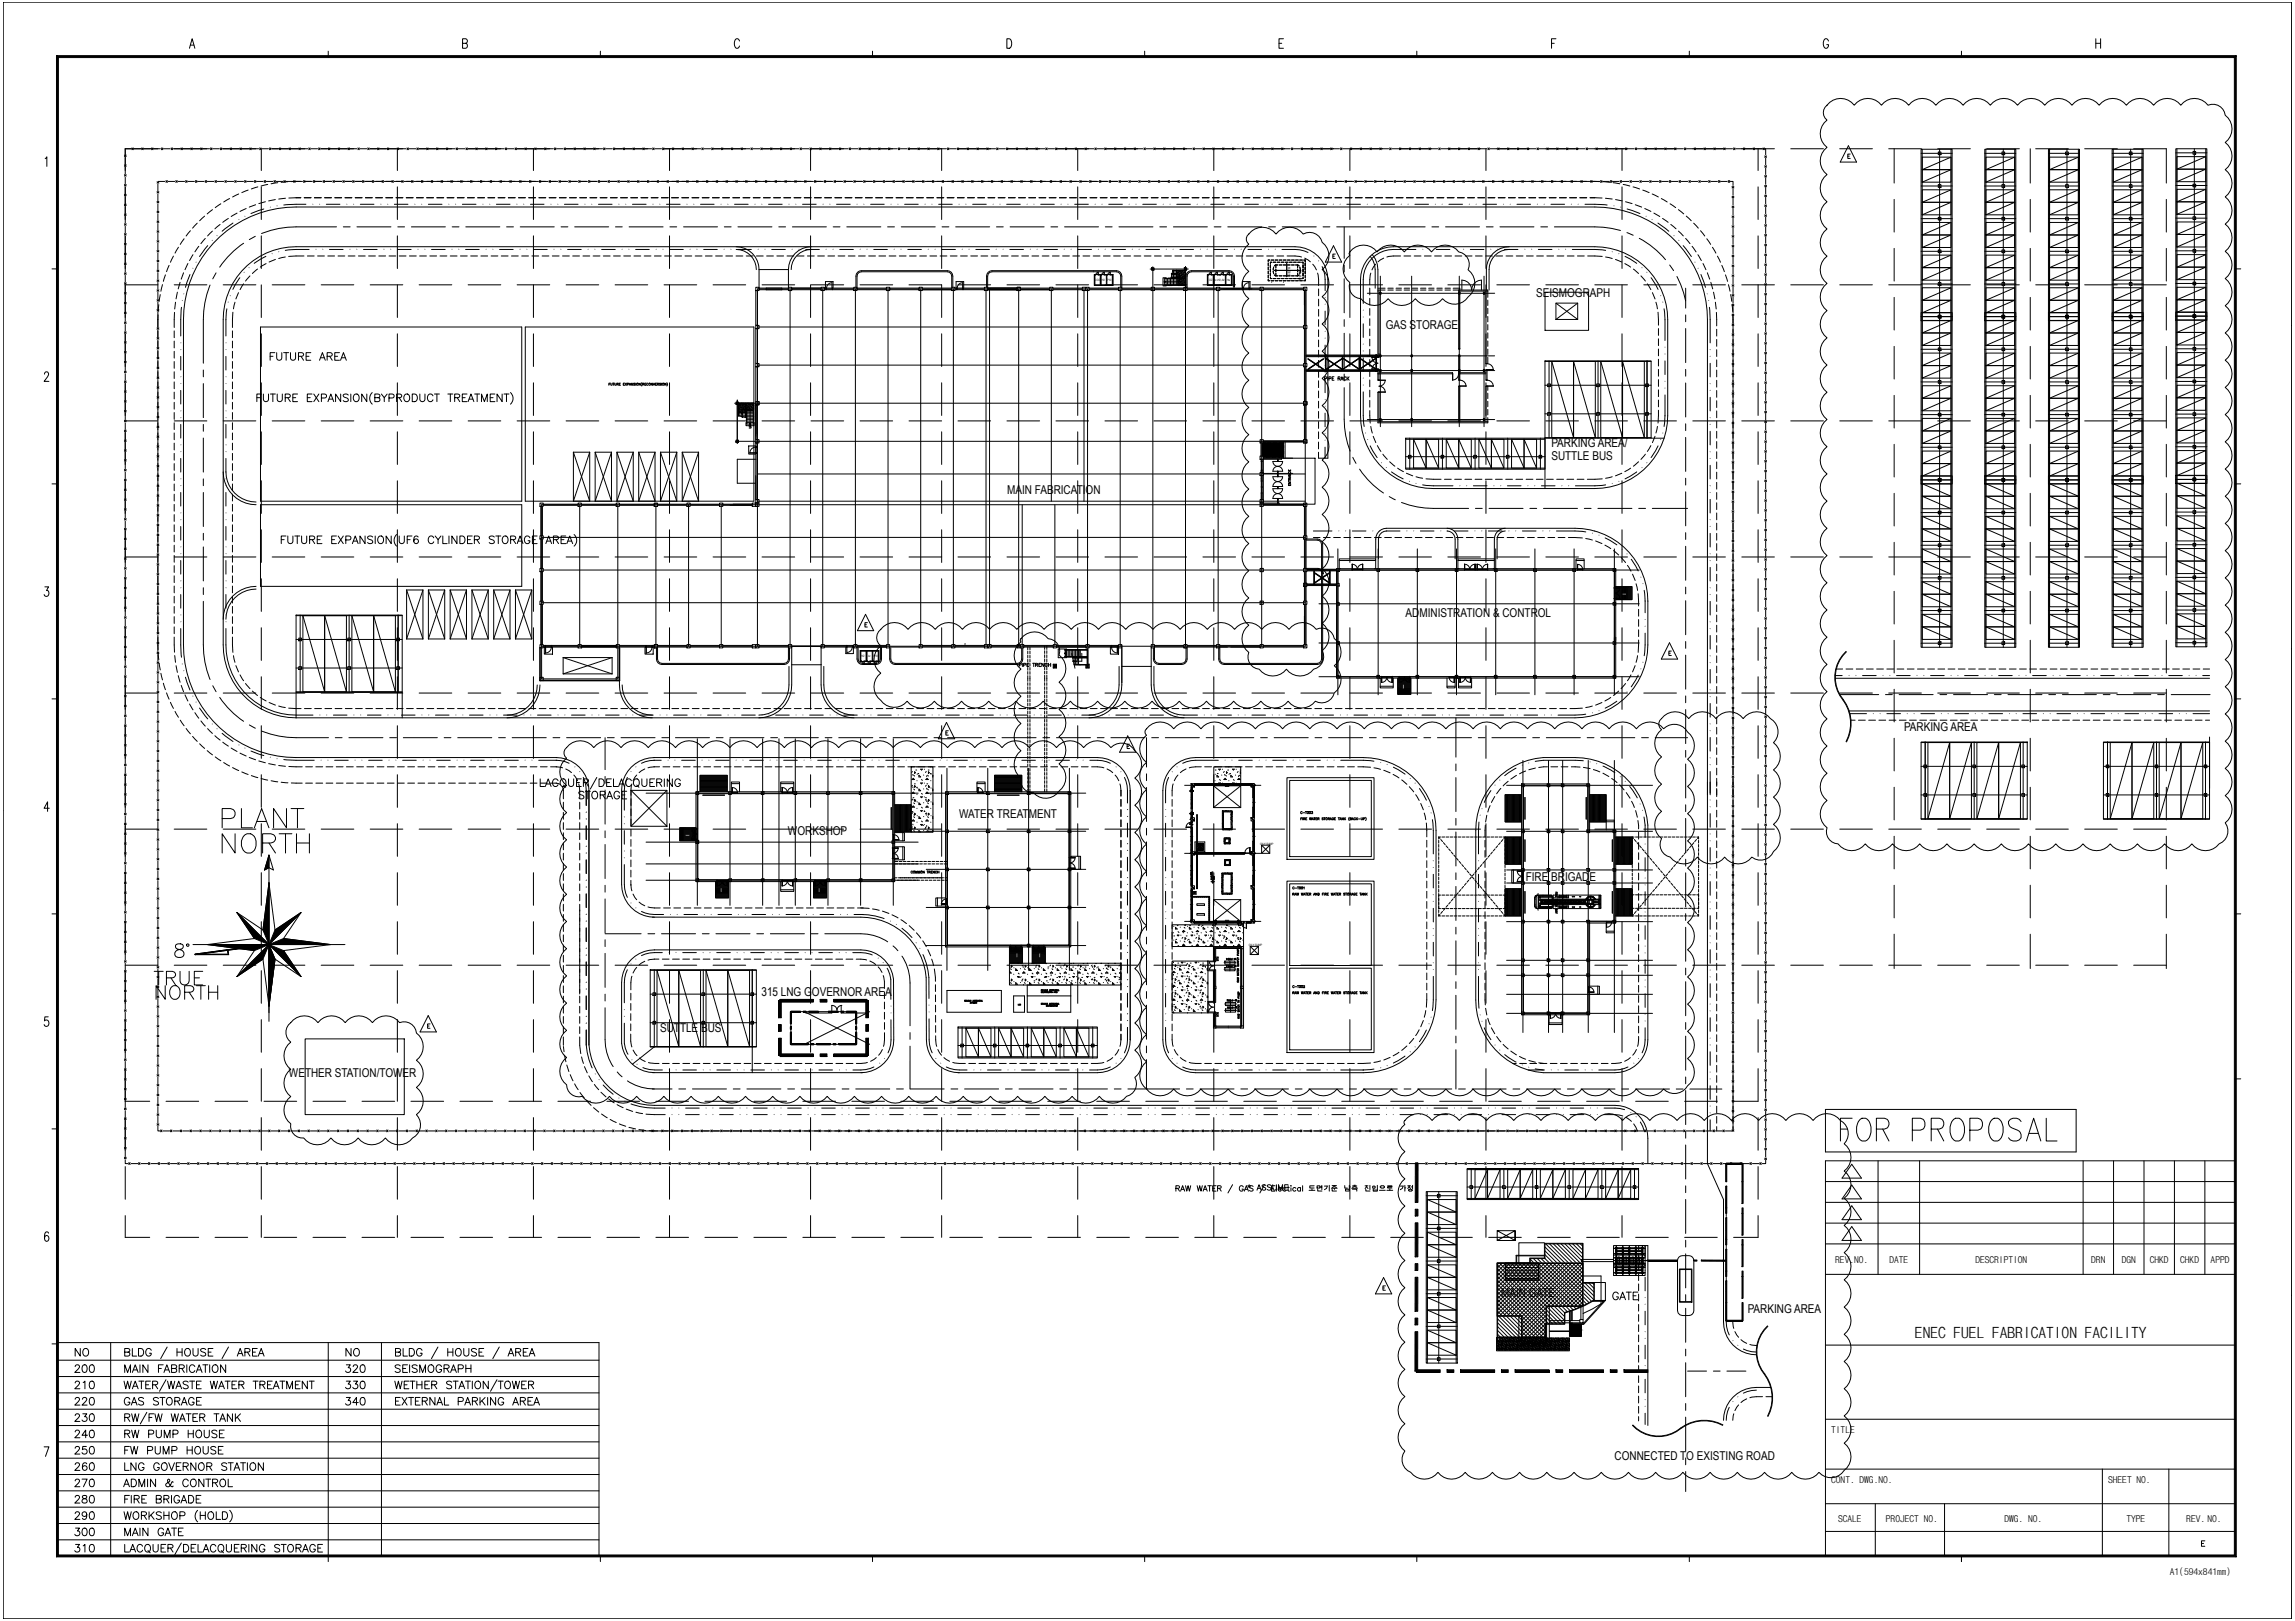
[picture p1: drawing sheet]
<svg xmlns="http://www.w3.org/2000/svg" width="841mm" height="594mm" viewBox="0 0 841 594" stroke-linecap="round" stroke-linejoin="round" font-family="sans-serif">
<defs><g id="words">
<text font-size="5.7" x="701.7" y="490.2">ENEC FUEL FABRICATION FACILITY</text>
<g font-size="4.5">
<text x="562.9" y="108.9">SEISMOGRAPH</text>
<text x="507.8" y="120.4">GAS STORAGE</text>
<text x="568.5" y="163.8">PARKING AREA/</text>
<text x="568.5" y="168.7">SUTTLE BUS</text>
<text x="369.1" y="181.1">MAIN FABRICATION</text>
<text x="515.1" y="226.1">ADMINISTRATION &amp; CONTROL</text>
<text x="697.7" y="267.8">PARKING AREA</text>
<text x="351.5" y="299.8">WATER TREATMENT</text>
<text x="288.8" y="305.9">WORKSHOP</text>
<text x="559.1" y="322.8">FIRE BRIGADE</text>
<text x="279" y="364.9">315 LNG GOVERNOR AREA</text>
<text x="241.9" y="378.3">SUTTLE BUS</text>
<text x="105.9" y="394.7">WETHER STATION/TOWER</text>
<text x="550.1" y="475.3">MAIN GATE</text>
<text x="640.4" y="481.1">PARKING AREA</text>
<text x="591.7" y="534.9">CONNECTED TO EXISTING ROAD</text>
</g>
<g font-size="3.5">
<text x="672.5" y="462.7">REV.NO.</text>
<text x="692.4" y="462.7">DATE</text>
<text x="723.9" y="462.7">DESCRIPTION</text>
<text x="766.3" y="462.7">DRN</text>
<text x="777.5" y="462.7">DGN</text>
<text x="787.8" y="462.7">CHKD</text>
<text x="798.9" y="462.7">CHKD</text>
<text x="810.1" y="462.7">APPD</text>
<text x="671" y="525.3">TITLE</text>
<text x="671" y="543.5">CONT. DWG.NO.</text>
<text x="772.5" y="543.5">SHEET NO.</text>
<text x="673.6" y="557.7">SCALE</text>
<text x="691.1" y="557.8">PROJECT NO.</text>
<text x="734.5" y="557.8">DWG. NO.</text>
<text x="779.2" y="557.8">TYPE</text>
<text x="801.2" y="557.8">REV. NO.</text>
<text x="795.2" y="577.3">A1(594x841mm)</text>
</g>
<g font-size="1.1">
<text x="472.1" y="97.7" transform="rotate(90 472.1 97.7)">M-T001</text>
<text x="476.1" y="99.2" transform="rotate(90 476.1 99.2)">EL -6500</text>
<text x="401.2" y="103">CO2</text>
<text x="403.8" y="103">H2</text>
<text x="405.7" y="103">P10</text>
<text x="443.1" y="103">O2</text>
<text x="444.8" y="103">Ar+H2,Air</text>
<text x="449.7" y="103">He</text>
<text x="315.6" y="240.8">H2</text>
<text x="318.1" y="240.8">Ar</text>
<text x="320.1" y="240.8">P10</text>
<text x="461.8" y="309.6">OILY SUMP</text>
<text x="457.7" y="346.6">OILY SUMP</text>
</g>
<text font-size=".5" x="580.1" y="487.6" transform="rotate(-90 580.1 487.6)">UP</text>
</g></defs>
<!-- layer: Coordinate -->
<g fill="none" stroke="#000" stroke-width=".37">
<path d="M57.9 54.5h-12v8M63.8 54.5h12M81.8 54.5h12M95.8 54.5v8M99.7 54.5h12M117.7 54.5h12M135.6 54.5h12M145.6 54.5v8M153.6 54.5h12M171.5 54.5h12M189.5 54.5h12M195.5 54.5v8"/>
<path d="M207.4 54.5h12M225.4 54.5h12M243.3 54.5h12M245.3 54.5v8M261.3 54.5h12M279.3 54.5h11.9M297 54.5v8M297.2 54.5h12M315.2 54.5h11.9M333.1 54.5h12v8M351.1 54.5h11.9M369 54.5h12"/>
<path d="M387 54.5h11.9M394.9 54.5v8M404.9 54.5h12M422.9 54.5h11.9M440.8 54.5h12M444.8 54.5v8M458.8 54.5h11.9M476.7 54.5h12M506.6 54.5h-11.9v8M512.6 54.5h12M530.6 54.5h11.9M544.5 54.5v8"/>
<path d="M548.5 54.5h12M566.5 54.5h11.9M584.4 54.5h12M594.4 54.5v8M602.4 54.5h11.9M620.3 54.5h12M638.3 54.5h11.9M644.3 54.5v8M656.2 54.5h12M674.2 54.5h11.9M692.1 54.5h12M694.1 54.5v12.6"/>
<path d="M710.1 54.5h11.9M728 54.5h12M744 54.5v12.6M746 54.5h11.9M763.9 54.5h12M781.9 54.5h11.9v12.6M45.9 68.5v11.9M95.8 68.5v11.9M145.6 68.5v11.9M195.5 68.5v11.9M245.3 68.5v11.9M297 68.5v11.9"/>
<path d="M345.1 68.5v11.9M394.9 68.5v11.9M444.8 68.5v11.9M494.7 68.5v11.9M544.5 68.5v11.9M594.4 68.5v11.9M644.3 68.5v11.9M694.1 73.1v11.9M744 73.1v11.9M793.8 73.1v11.9M45.9 86.4v12M95.8 86.4v12"/>
<path d="M145.6 86.4v12M195.5 86.4v12M245.3 86.4v12M297 86.4v12M345.1 86.4v12M394.9 86.4v12M444.8 86.4v12M494.7 86.4v12M544.5 86.4v12M594.4 86.4v12M644.3 86.4v12M694.1 91v12"/>
<path d="M744 91v12M793.8 91v12M57.9 104.4h-12v11.9M63.8 104.4h12M81.8 104.4h12M95.8 104.4v11.9M99.7 104.4h12M117.7 104.4h12M135.6 104.4h12M145.6 104.4v11.9M153.6 104.4h12M171.5 104.4h12"/>
<path d="M189.5 104.4h12M195.5 104.4v11.9M207.4 104.4h12M225.4 104.4h12M243.3 104.4h12M245.3 104.4v11.9M261.3 104.4h12M279.3 104.4h11.9M297 104.4v11.9M297.2 104.4h12M315.2 104.4h11.9M333.1 104.4h12v11.9"/>
<path d="M351.1 104.4h11.9M369 104.4h12M387 104.4h11.9M394.9 104.4v11.9M404.9 104.4h12M422.9 104.4h11.9M440.8 104.4h12M444.8 104.4v11.9M458.8 104.4h11.9M476.7 104.4h12M506.6 104.4h-11.9v11.9M512.6 104.4h12"/>
<path d="M530.6 104.4h11.9M544.5 104.4v11.9M548.5 104.4h12M566.5 104.4h11.9M584.4 104.4h12M594.4 104.4v11.9M602.4 104.4h11.9M620.3 104.4h12M638.3 104.4h11.9M644.3 104.4v11.9M656.2 104.4h12M674.2 104.4h11.9"/>
<path d="M692.1 104.4h12M694.1 109v11.9M710.1 104.4h11.9M728 104.4h12M744 109v11.9M746 104.4h11.9M763.9 104.4h12M781.9 104.4h11.9M793.8 109v11.9M45.9 122.3v12M95.8 122.3v12M145.6 122.3v12"/>
<path d="M195.5 122.3v12M245.3 122.3v12M297 122.3v12M345.1 122.3v12M394.9 122.3v12M444.8 122.3v12M494.7 122.3v12M544.5 122.3v12M594.4 122.3v12M644.3 122.3v12M694.1 126.9v12M744 126.9v12"/>
<path d="M793.8 126.9v12M45.9 140.3v11.9M45.9 158.2v12M45.9 154.2h12M63.8 154.2h12M81.8 154.2h12M95.8 140.3v11.9M95.8 158.2v12M99.7 154.2h12M117.7 154.2h12M135.6 154.2h12M145.6 140.3v11.9"/>
<path d="M145.6 158.2v12M153.6 154.2h12M171.5 154.2h12M189.5 154.2h12M195.5 140.3v11.9M195.5 158.2v12M207.4 154.2h12M225.4 154.2h12M243.3 154.2h12M245.3 140.3v11.9M245.3 158.2v12M261.3 154.2h12"/>
<path d="M279.3 154.2h11.9M297 140.3v11.9M297 158.2v12M297.2 154.2h12M315.2 154.2h11.9M333.1 154.2h12M345.1 140.3v11.9M345.1 158.2v12M351.1 154.2h11.9M369 154.2h12M387 154.2h11.9M394.9 140.3v11.9"/>
<path d="M394.9 158.2v12M404.9 154.2h12M422.9 154.2h11.9M440.8 154.2h12M444.8 140.3v11.9M444.8 158.2v12M458.8 154.2h11.9M476.7 154.2h12M494.7 140.3v11.9M494.7 158.2v12M494.7 154.2h11.9M512.6 154.2h12"/>
<path d="M530.6 154.2h11.9M544.5 140.3v11.9M544.5 158.2v12M548.5 154.2h12M566.5 154.2h11.9M584.4 154.2h12M594.4 140.3v11.9M594.4 158.2v12M602.4 154.2h11.9M620.3 154.2h12M638.3 154.2h11.9M644.3 140.3v11.9"/>
<path d="M644.3 158.2v12M656.2 154.2h12M674.2 154.2h11.9M692.1 154.2h12M694.1 144.9v11.9M710.1 154.2h11.9M728 154.2h12M744 144.9v11.9M746 154.2h11.9M763.9 154.2h12M781.9 154.2h11.9M793.8 144.9v11.9"/>
<path d="M45.9 176.2v11.9M95.8 176.2v11.9M145.6 176.2v11.9M195.5 176.2v11.9M245.3 176.2v11.9M297 176.2v11.9M345.1 176.2v11.9M394.9 176.2v11.9M444.8 176.2v11.9M494.7 176.2v11.9M544.5 176.2v11.9M594.4 176.2v11.9"/>
<path d="M644.3 176.2v11.9M694.1 162.8v12M744 162.8v12M793.8 162.8v12M45.9 194.1v12M95.8 194.1v12M145.6 194.1v12M195.5 194.1v12M245.3 194.1v12M297 194.1v12M345.1 194.1v12M394.9 194.1v12"/>
<path d="M444.8 194.1v12M494.7 194.1v12M544.5 194.1v12M594.4 194.1v12M644.3 194.1v12M694.1 180.8v11.9M694.1 198.7v12M744 180.8v11.9M744 198.7v12M793.8 180.8v11.9M793.8 198.7v12M45.9 212.1v11.9"/>
<path d="M45.9 204.1h12M63.8 204.1h12M81.8 204.1h12M95.8 212.1v11.9M99.7 204.1h12M117.7 204.1h12M135.6 204.1h12M145.6 212.1v11.9M153.6 204.1h12M171.5 204.1h12M189.5 204.1h12M195.5 212.1v11.9"/>
<path d="M207.4 204.1h12M225.4 204.1h12M243.3 204.1h12M245.3 212.1v11.9M261.3 204.1h12M279.3 204.1h11.9M297 212.1v11.9M297.2 204.1h12M315.2 204.1h11.9M333.1 204.1h12M345.1 212.1v11.9M351.1 204.1h11.9"/>
<path d="M369 204.1h12M387 204.1h11.9M394.9 212.1v11.9M404.9 204.1h12M422.9 204.1h11.9M440.8 204.1h12M444.8 212.1v11.9M458.8 204.1h11.9M476.7 204.1h12M494.7 212.1v11.9M494.7 204.1h11.9M512.6 204.1h12"/>
<path d="M530.6 204.1h11.9M544.5 212.1v11.9M548.5 204.1h12M566.5 204.1h11.9M584.4 204.1h12M594.4 212.1v11.9M602.4 204.1h11.9M620.3 204.1h12M638.3 204.1h11.9M644.3 212.1v11.9M656.2 204.1h12M674.2 204.1h11.9"/>
<path d="M692.1 204.1h12M694.1 216.7v11.9M710.1 204.1h11.9M728 204.1h12M744 216.7v11.9M746 204.1h11.9M763.9 204.1h12M781.9 204.1h11.9M793.8 216.7v11.9M45.9 230v12M95.8 230v12M145.6 230v12"/>
<path d="M195.5 230v12M245.3 230v12M297 230v12M345.1 230v12M394.9 230v12M444.8 230v12M494.7 230v12M544.5 230v12M594.4 230v12M644.3 230v12M694.1 234.6v12M744 234.6v12"/>
<path d="M793.8 234.6v12M45.9 248v11.9M45.9 254h12M63.8 254h12M81.8 254h12M95.8 248v11.9M99.7 254h12M117.7 254h12M135.6 254h12M145.6 248v11.9M153.6 254h12M171.5 254h12"/>
<path d="M189.5 254h12M195.5 248v11.9M207.4 254h12M225.4 254h12M243.3 254h12M245.3 248v11.9M261.3 254h12M279.3 254h11.9M297 248v11.9M297.2 254h12M315.2 254h11.9M333.1 254h12"/>
<path d="M345.1 248v11.9M351.1 254h11.9M369 254h12M387 254h11.9M394.9 248v11.9M404.9 254h12M422.9 254h11.9M440.8 254h12M444.8 248v11.9M458.8 254h11.9M476.7 254h12M494.7 248v11.9"/>
<path d="M494.7 254h11.9M512.6 254h12M530.6 254h11.9M544.5 248v11.9M548.5 254h12M566.5 254h11.9M584.4 254h12M594.4 248v11.9M602.4 254h11.9M620.3 254h12M638.3 254h11.9M644.3 248v11.9"/>
<path d="M656.2 254h12M674.2 254h11.9M692.1 254h12M694.1 252.6v11.9M710.1 254h11.9M728 254h12M744 252.6v11.9M746 254h11.9M763.9 254h12M781.9 254h11.9M793.8 252.6v11.9M45.9 265.9v12"/>
<path d="M95.8 265.9v12M145.6 265.9v12M195.5 265.9v12M245.3 265.9v12M297 265.9v12M345.1 265.9v12M394.9 265.9v12M444.8 265.9v12M494.7 265.9v12M544.5 265.9v12M594.4 265.9v12M644.3 265.9v12"/>
<path d="M694.1 270.5v12M744 270.5v12M793.8 270.5v12M45.9 283.9v11.9M95.8 283.9v11.9M145.6 283.9v11.9M195.5 283.9v11.9M245.3 283.9v11.9M297 283.9v11.9M345.1 283.9v11.9M394.9 283.9v11.9M444.8 283.9v11.9"/>
<path d="M494.7 283.9v11.9M544.5 283.9v11.9M594.4 283.9v11.9M644.3 283.9v11.9M694.1 288.5v11.9M744 288.5v11.9M793.8 288.5v11.9M45.9 301.8v12M45.9 319.8v12M45.9 303.8h12M63.8 303.8h12M81.8 303.8h12"/>
<path d="M95.8 301.8v12M95.8 319.8v12M99.7 303.8h12M117.7 303.8h12M135.6 303.8h12M145.6 301.8v12M145.6 319.8v12M153.6 303.8h12M171.5 303.8h12M189.5 303.8h12M195.5 301.8v12M195.5 319.8v12"/>
<path d="M207.4 303.8h12M225.4 303.8h12M243.3 303.8h12M245.3 301.8v12M245.3 319.8v12M261.3 303.8h12M279.3 303.8h11.9M297 301.8v12M297 319.8v12M297.2 303.8h12M315.2 303.8h11.9M333.1 303.8h12"/>
<path d="M345.1 301.8v12M345.1 319.8v12M351.1 303.8h11.9M369 303.8h12M387 303.8h11.9M394.9 301.8v12M394.9 319.8v12M404.9 303.8h12M422.9 303.8h11.9M440.8 303.8h12M444.8 301.8v12M444.8 319.8v12"/>
<path d="M458.8 303.8h11.9M476.7 303.8h12M494.7 301.8v12M494.7 319.8v12M494.7 303.8h11.9M512.6 303.8h12M530.6 303.8h11.9M544.5 301.8v12M544.5 319.8v12M548.5 303.8h12M566.5 303.8h11.9M584.4 303.8h12"/>
<path d="M594.4 301.8v12M594.4 319.8v12M602.4 303.8h11.9M620.3 303.8h12M638.3 303.8h11.9M644.3 301.8v12M644.3 319.8v12M656.2 303.8h12M674.2 303.8h11.9M692.1 303.8h12M694.1 306.4v12M710.1 303.8h11.9"/>
<path d="M728 303.8h12M744 306.4v12M746 303.8h11.9M763.9 303.8h12M781.9 303.8h11.9M793.8 306.4v12M45.9 337.7v12M95.8 337.7v12M145.6 337.7v12M195.5 337.7v12M245.3 337.7v12M297 337.7v12"/>
<path d="M345.1 337.7v12M394.9 337.7v12M444.8 337.7v12M494.7 337.7v12M544.5 337.7v12M594.4 337.7v12M644.3 337.7v12M694.1 324.4v11.9M744 324.4v11.9M793.8 324.4v11.9M45.9 355.7v12M45.9 353.7h12"/>
<path d="M63.8 353.7h12M81.8 353.7h12M95.8 355.7v12M99.7 353.7h12M117.7 353.7h12M135.6 353.7h12M145.6 355.7v12M153.6 353.7h12M171.5 353.7h12M189.5 353.7h12M195.5 355.7v12M207.4 353.7h12"/>
<path d="M225.4 353.7h12M243.3 353.7h12M245.3 355.7v12M261.3 353.7h12M279.3 353.7h11.9M297 355.7v12M297.2 353.7h12M315.2 353.7h11.9M333.1 353.7h12M345.1 355.7v12M351.1 353.7h11.9M369 353.7h12"/>
<path d="M387 353.7h11.9M394.9 355.7v12M404.9 353.7h12M422.9 353.7h11.9M440.8 353.7h12M444.8 355.7v12M458.8 353.7h11.9M476.7 353.7h12M494.7 355.7v12M494.7 353.7h11.9M512.6 353.7h12M530.6 353.7h11.9"/>
<path d="M544.5 355.7v12M548.5 353.7h12M566.5 353.7h11.9M584.4 353.7h12M594.4 355.7v12M602.4 353.7h11.9M620.3 353.7h12M638.3 353.7h11.9M644.3 355.7v12M656.2 353.7h12M674.2 353.7h11.9M692.1 353.7h12"/>
<path d="M694.1 342.3v12.6M710.1 353.7h11.9M728 353.7h12M744 342.3v12.6M746 353.7h11.9M763.9 353.7h12M781.9 353.7h11.9M793.8 342.3v12.6M45.9 373.6v12M95.8 373.6v12M145.6 373.6v12M195.5 373.6v12"/>
<path d="M245.3 373.6v12M297 373.6v12M345.1 373.6v12M394.9 373.6v12M444.8 373.6v12M494.7 373.6v12M544.5 373.6v12M594.4 373.6v12M644.3 373.6v12M45.9 391.6v12h9M95.8 391.6v12M145.6 391.6v12"/>
<path d="M195.5 391.6v12M245.3 391.6v12M297 391.6v12M345.1 391.6v12M394.9 391.6v12M444.8 391.6v12M494.7 391.6v12M544.5 391.6v12M594.4 391.6v12M644.3 391.6v12h-9M45.9 409.5v12M60.8 403.6h12"/>
<path d="M78.8 403.6h12M95.8 409.5v12M96.7 403.6h12M114.7 403.6h12M132.7 403.6h11.9M145.6 409.5v12M150.6 403.6h12M168.6 403.6h11.9M186.5 403.6h12M195.5 409.5v12M204.5 403.6h11.9M222.4 403.6h12"/>
<path d="M240.4 403.6h11.9M245.3 409.5v12M258.3 403.6h12M276.3 403.6h11.9M294.2 403.6h12M297 409.5v12M312.2 403.6h11.9M330.1 403.6h12M345.1 409.5v12M348.1 403.6h11.9M366 403.6h12M384 403.6h11.9"/>
<path d="M394.9 409.5v12M401.9 403.6h12M419.9 403.6h11.9M437.8 403.6h12M444.8 409.5v12M455.8 403.6h11.9M473.7 403.6h12M491.7 403.6h11.9M494.7 409.5v12M509.6 403.6h12M527.6 403.6h11.9M544.5 409.5v12"/>
<path d="M545.5 403.6h12M563.5 403.6h11.9M581.4 403.6h12M594.4 409.5v12M599.4 403.6h11.9M617.3 403.6h12M644.3 409.5v12M45.9 427.5v12M95.8 427.5v12M145.6 427.5v12M195.5 427.5v12M245.3 427.5v12"/>
<path d="M297 427.5v12M345.1 427.5v12M394.9 427.5v12M444.8 427.5v12M494.7 427.5v12M544.5 427.5v12M594.4 427.5v12M644.3 427.5v12M45.9 445.4v8h9M60.8 453.4h12M78.8 453.4h12M95.8 445.4v8"/>
<path d="M96.7 453.4h12M114.7 453.4h12M132.7 453.4h11.9M145.6 445.4v8M150.6 453.4h12M168.6 453.4h11.9M186.5 453.4h12M195.5 445.4v8M204.5 453.4h11.9M222.4 453.4h12M240.4 453.4h11.9M245.3 445.4v8"/>
<path d="M258.3 453.4h12M276.3 453.4h11.9M294.2 453.4h12M297 445.4v8M312.2 453.4h11.9M330.1 453.4h12M345.1 445.4v8M348.1 453.4h11.9M366 453.4h12M384 453.4h11.9M394.9 445.4v8M401.9 453.4h12"/>
<path d="M419.9 453.4h11.9M437.8 453.4h12M444.8 445.4v8M455.8 453.4h11.9M473.7 453.4h12M491.7 453.4h11.9M494.7 445.4v8M509.6 453.4h12M527.6 453.4h11.9M544.5 445.4v8M545.5 453.4h12M563.5 453.4h11.9"/>
<path d="M581.4 453.4h12M594.4 445.4v8M599.4 453.4h11.9M617.3 453.4h12M644.3 445.4v8h-9"/>
</g>
<!-- layer: TITLEBOX -->
<path d="M839.8 .8l.1 592.4" fill="none" stroke="#000" stroke-width=".37"/>
<!-- layer: 0 -->
<g fill="none" stroke="#000" stroke-width=".37">
<path d="M1.1 .8v592.4M1.1 .8h838.7v592.4h-838.7zM1.1 .8h.1M69.4 17.7l1-3.5 1 3.5M69.8 16.5h1.2M120.3 18.8v1.9M169.5 15.9l1.5-.2 .3-.5-.3-.8-1.5-.2v3.5h1.1a.95 .95 0 0 0 .7-.9 .95 .95 0 0 0-.7-.9M220 18.8v1.9M271 15a.88 .88 0 0 0-.9-.8 .88 .88 0 0 0-.9 .8v1.9a.88 .88 0 0 0 .9 .8 .88 .88 0 0 0 .9-.8M319.7 18.8v1.9M369 14.2h.8a2.1 2.1 0 0 1 0 3.5h-.8zM419.5 18.8v1.9"/>
<path d="M468.7 15.9h1M470.3 14.2h-1.6v3.5h1.6M519.2 18.8v1.9M568.6 15.9h1M570.2 14.2h-1.6v3.5M619 18.8v1.9M670 15a.88 .88 0 0 0-.8-.8 .88 .88 0 0 0-.9 .8v1.9a.93 .93 0 0 0 1.2 .8 .93 .93 0 0 0 .5-1.3h-.6M718.8 18.8v1.9M768 15.9h1.8M768 14.2v3.5M769.8 14.2v3.5M20.7 20.4h798.8l-.7 .7h-797.4z"/>
<path d="M20.7 20.4l.7 .7v548.7l-.7 .7zM670.5 37.5a6.2 6.2 0 0 1 9 1.1 6.2 6.2 0 0 1 10 0 6.2 6.2 0 0 1 9.9 0 6.2 6.2 0 0 1 10 0 6.2 6.2 0 0 1 10 0 6.2 6.2 0 0 1 9.9 0 6.2 6.2 0 0 1 10 0 6.2 6.2 0 0 1 10 0 6.2 6.2 0 0 1 10 0 6.2 6.2 0 0 1 9.9 0 6.2 6.2 0 0 1 10 0 6.2 6.2 0 0 1 10 0 6.2 6.2 0 0 1 10 0 6.2 6.2 0 0 1 9.9 0 4.6 4.6 0 0 1 6.3 3.6 6.2 6.2 0 0 1 0 10 6.2 6.2 0 0 1 0 10 6.2 6.2 0 0 1 0 9.9 6.2 6.2 0 0 1 0 10 6.2 6.2 0 0 1 0 10 6.2 6.2 0 0 1 0 10 6.2 6.2 0 0 1 0 9.9 6.2 6.2 0 0 1 0 10 6.2 6.2 0 0 1 0 10 6.2 6.2 0 0 1 0 10 6.2 6.2 0 0 1 0 9.9 6.2 6.2 0 0 1 0 10 6.2 6.2 0 0 1 0 10 6.2 6.2 0 0 1 0 9.9 6.2 6.2 0 0 1 0 10 6.2 6.2 0 0 1 0 10 6.2 6.2 0 0 1 0 10 6.2 6.2 0 0 1 0 9.9 6.2 6.2 0 0 1 0 10 6.2 6.2 0 0 1 0 10 6.2 6.2 0 0 1 0 10 6.2 6.2 0 0 1 0 9.9 6.2 6.2 0 0 1 0 10 6.2 6.2 0 0 1 0 10 6.2 6.2 0 0 1 0 9.9 6.2 6.2 0 0 1 0 10 5 5 0 0 1-2.2 7.7 6.2 6.2 0 0 1-10 0 6.2 6.2 0 0 1-10 0 6.2 6.2 0 0 1-9.9 0 6.2 6.2 0 0 1-10 0 6.2 6.2 0 0 1-10 0 6.2 6.2 0 0 1-10 0 6.2 6.2 0 0 1-9.9 0 6.2 6.2 0 0 1-10 0 6.2 6.2 0 0 1-10 0 6.2 6.2 0 0 1-10 0 6.2 6.2 0 0 1-9.9 0 6.2 6.2 0 0 1-10 0 6.2 6.2 0 0 1-10 0 6.2 6.2 0 0 1-9.9 0 4.5 4.5 0 0 1-4.1-5.9 6.2 6.2 0 0 1 0-10 6.2 6.2 0 0 1 0-9.9 6.2 6.2 0 0 1 0-10 6.2 6.2 0 0 1 0-10 6.2 6.2 0 0 1 0-10 6.2 6.2 0 0 1 0-9.9 6.2 6.2 0 0 1 0-10 6.2 6.2 0 0 1 0-10 6.2 6.2 0 0 1 0-9.9 6.2 6.2 0 0 1 0-10 6.2 6.2 0 0 1 0-10 6.2 6.2 0 0 1 0-10 6.2 6.2 0 0 1 0-9.9 6.2 6.2 0 0 1 0-10 6.2 6.2 0 0 1 0-10 6.2 6.2 0 0 1 0-10 6.2 6.2 0 0 1 0-9.9 6.2 6.2 0 0 1 0-10 6.2 6.2 0 0 1 0-10 6.2 6.2 0 0 1 0-9.9 6.2 6.2 0 0 1 0-10 6.2 6.2 0 0 1 0-10 6.2 6.2 0 0 1 0-10 6.2 6.2 0 0 1 0-9.9 6.2 6.2 0 0 1 0-10 6.2 6.2 0 0 1 0-10 3.4 3.4 0 0 1 0-5.4zM818.8 21.1l.7-.7v550.1l-.7-.7zM16.6 58.1l.6-.6v3.5M677.1 57.2h.6M677.3 53.4l3 6h-5.9zM678 56.5h-.9v1.6h.9M19.1 98.5h2M429.8 99.1h4.7v5.5h-7.7M458.6 84.7a6.2 6.2 0 0 1 9 1.1 6.2 6.2 0 0 1 10 0 4.7 4.7 0 0 1 6.9 3 6.2 6.2 0 0 1 0 10 6.2 6.2 0 0 1 0 9.9 6.2 6.2 0 0 1 0 10 6.2 6.2 0 0 1 0 10 6.2 6.2 0 0 1 0 10 6.2 6.2 0 0 1 0 9.9 6.2 6.2 0 0 1 0 10 6.2 6.2 0 0 1 0 10 6.2 6.2 0 0 1 0 10 6.2 6.2 0 0 1 0 9.9 6.2 6.2 0 0 1 0 10 6.2 6.2 0 0 1 0 10 6.2 6.2 0 0 1 0 9.9 6.2 6.2 0 0 1 0 10 6.2 6.2 0 0 1 0 10 4.7 4.7 0 0 1-3.1 6.8 6.2 6.2 0 0 1-10 0 6.2 6.2 0 0 1-10 0 4.5 4.5 0 0 1-3.8-6.1 6.2 6.2 0 0 1 0-10 6.2 6.2 0 0 1 0-10 6.2 6.2 0 0 1 0-10 6.2 6.2 0 0 1 0-9.9 6.2 6.2 0 0 1 0-10 6.2 6.2 0 0 1 0-10 6.2 6.2 0 0 1 0-9.9 6.2 6.2 0 0 1 0-10 6.2 6.2 0 0 1 0-10 6.2 6.2 0 0 1 0-10 6.2 6.2 0 0 1 0-9.9 6.2 6.2 0 0 1 0-10 6.2 6.2 0 0 1 0-10 6.2 6.2 0 0 1 0-10 6.2 6.2 0 0 1 0-9.9 2.32 2.32 0 0 1 0-3.7zM488.4 93.9h.6M488.6 90.1l3 5.9h-5.9z"/>
<path d="M489.3 93.1h-.9v1.6h.9M495.6 91.3a6.2 6.2 0 0 1 9 1 6.2 6.2 0 0 1 10 0 6.2 6.2 0 0 1 10 0 6.2 6.2 0 0 1 9.9 0 4.6 4.6 0 0 1 3.5 6.6 6.2 6.2 0 0 1 0 9.9 5.9 5.9 0 0 1-9.4 .7 6.2 6.2 0 0 1-9.9 0 6.2 6.2 0 0 1-10 0 6.2 6.2 0 0 1-10 0 4.5 4.5 0 0 1-4-6 6.2 6.2 0 0 1 0-9.9l-.4-.7zM819.1 98.5h2M427.4 102.1v-.3h-1.2v3h1.2v-.3M429.2 101.7h2.5v.3h-4.9M570.2 111.1l7.9 6M578.1 111.1l-7.9 6M16.3 137.1l.5-.8 .8 .1 .2 .5-.4 1.2-1.2 1.7h1.7M568.6 132.4h8v28h-8zM568.6 132.4l8 28M576.6 132.4h8v28h-8zM576.6 132.4l8 28"/>
<path d="M586.6 132.4h8v28h-8zM586.6 132.4l8 28M594.6 132.4h8v28h-8zM594.6 132.4l8 28M270.7 152.4v-4.7h5.4v7.7M273.2 153v-2.6h.4v5M273.7 154.8h-.3v1.2h3v-1.2h-.3M274.5 156.4l.8 .2-.8 .3M274.9 156.2v-.4h-.3l-.1 .4h.8M19.1 177.3h2M277.5 162.3v20.8M462.9 167.9h19v16.9h-19z"/>
<path d="M518 161h4.6v10.5h-4.6zM518 161l4.6 10.5M522.6 161h4.6v10.5h-4.6zM522.6 161l4.6 10.5M530 161h4.6v10.5h-4.6zM530 161l4.6 10.5M534.6 161h4.5v10.5h-4.5zM534.6 161l4.5 10.5M541.9 161h4.6v10.5h-4.6zM541.9 161l4.6 10.5M546.5 161h4.6v10.5h-4.6zM546.5 161l4.6 10.5"/>
<path d="M553.9 161h4.6v10.5h-4.6zM553.9 161l4.6 10.5M558.5 161h4.6v10.5h-4.6zM558.5 161l4.6 10.5M819.1 177.3h2M16.4 215h1.4l-.7 1.4a1.01 1.01 0 0 1 .8 1.5 1.01 1.01 0 0 1-1.7 0M487.2 209.2h.2M489.8 214v.6M111 225.6h8v27.9h-8zM111 225.6l8 27.9M119 225.6h7.9v27.9h-7.9zM119 225.6l7.9 27.9"/>
<path d="M128.9 225.6h8v27.9h-8zM128.9 225.6l8 27.9M136.9 225.6h8v27.9h-8zM136.9 225.6l8 27.9M317 228.9h.5M317.2 225.1l3 6h-6zM317.8 228.2h-.8v1.6h.8M323.8 229.6a6.2 6.2 0 0 1 8.9 1 6.2 6.2 0 0 1 10 0 6.2 6.2 0 0 1 10 0 6.2 6.2 0 0 1 10 0 6.2 6.2 0 0 1 9.9 0 6.2 6.2 0 0 1 10 0 6.2 6.2 0 0 1 10 0 6.2 6.2 0 0 1 9.9 0 6.2 6.2 0 0 1 10 0 6.2 6.2 0 0 1 10 0 6.2 6.2 0 0 1 10 0 6.2 6.2 0 0 1 9.9 0 6.2 6.2 0 0 1 10 0 6.2 6.2 0 0 1 10 0 6.2 6.2 0 0 1 10 0 6.2 6.2 0 0 1 9.9 0 4.6 4.6 0 0 1 6.6 3.4 6.2 6.2 0 0 1 0 10 6.2 6.2 0 0 1 0 9.9 4.7 4.7 0 0 1-6.9 3.1 6.2 6.2 0 0 1-10 0 6.2 6.2 0 0 1-9.9 0 6.2 6.2 0 0 1-10 0 6.2 6.2 0 0 1-10 0 6.2 6.2 0 0 1-10 0 6.2 6.2 0 0 1-9.9 0 6.2 6.2 0 0 1-10 0 6.2 6.2 0 0 1-10 0 6.2 6.2 0 0 1-10 0 6.2 6.2 0 0 1-9.9 0 6.2 6.2 0 0 1-10 0 6.2 6.2 0 0 1-10 0 6.2 6.2 0 0 1-9.9 0 6.2 6.2 0 0 1-10 0 6.2 6.2 0 0 1-10 0 6 6 0 0 1-9.6-.4 6.2 6.2 0 0 1 0-9.9 6.2 6.2 0 0 1 0-10 3.8 3.8 0 0 1 0-6.1zM375.1 233a6.2 6.2 0 0 1 9 1 4.5 4.5 0 0 1 4 6 6.2 6.2 0 0 1 0 10 6.2 6.2 0 0 1 0 10 6.2 6.2 0 0 1 0 9.9 6.2 6.2 0 0 1 0 10 6.2 6.2 0 0 1 0 10 5.9 5.9 0 0 1-9.4 .6 4.4 4.4 0 0 1-4.6-5.4 6.2 6.2 0 0 1 0-10 6.2 6.2 0 0 1 0-10 6.2 6.2 0 0 1 0-9.9 6.2 6.2 0 0 1 0-10 6.2 6.2 0 0 1 0-10l-.3-.6zM434.1 237.4h.6M611.6 239.4h.5M611.8 235.5l3 6h-6z"/>
<path d="M612.4 238.6h-.8v1.6h.8M676.5 238.7a13 13 0 0 0-1.2 17.8 14.4 14.4 0 0 1 1.2 15.3M676.6 238.9a12.8 12.8 0 0 0-1.1 17.5 14.6 14.6 0 0 1 1.2 15.5M19.1 256.1h2M108.5 253.7v9.3M147.4 253.7v9.3M386.1 243.5h.9v1.1h-.9zM398.7 243.5h.3v1.1h-.9v-.9M819.1 256.1h2M208.6 272.9a6.2 6.2 0 0 1 9 1 6.2 6.2 0 0 1 10 0 6.2 6.2 0 0 1 9.9 0 6.2 6.2 0 0 1 10 0 6.2 6.2 0 0 1 10 0 6.2 6.2 0 0 1 10 0 6.2 6.2 0 0 1 9.9 0 6.2 6.2 0 0 1 10 0 6.2 6.2 0 0 1 10 0 6.2 6.2 0 0 1 10 0 6.2 6.2 0 0 1 9.9 0 6.2 6.2 0 0 1 10 0 6.2 6.2 0 0 1 10 0 6.2 6.2 0 0 1 9.9 0 6.2 6.2 0 0 1 10 0 6.2 6.2 0 0 1 10 0 6.2 6.2 0 0 1 10 0 6.2 6.2 0 0 1 9.9 0 6.2 6.2 0 0 1 10 0 6.2 6.2 0 0 1 10 0 5.5 5.5 0 0 1 8.8 1.2 6.2 6.2 0 0 1 0 10 6.2 6.2 0 0 1 0 10 6.2 6.2 0 0 1 0 10 6.2 6.2 0 0 1 0 9.9 6.2 6.2 0 0 1 0 10 6.2 6.2 0 0 1 0 10 6.2 6.2 0 0 1 0 9.9 6.2 6.2 0 0 1 0 10 6.2 6.2 0 0 1 0 10 6.2 6.2 0 0 1 0 10 6.2 6.2 0 0 1 0 9.9 6.2 6.2 0 0 1 0 10 4.7 4.7 0 0 1-3.1 6.9 6.2 6.2 0 0 1-10 0 6.2 6.2 0 0 1-9.9 0 6.2 6.2 0 0 1-10 0 6.2 6.2 0 0 1-10 0 6.2 6.2 0 0 1-9.9 0 6.2 6.2 0 0 1-10 0 6.2 6.2 0 0 1-10 0 6.2 6.2 0 0 1-10 0 6.2 6.2 0 0 1-9.9 0 6.2 6.2 0 0 1-10 0 6.2 6.2 0 0 1-10 0 6.2 6.2 0 0 1-10 0 6.2 6.2 0 0 1-9.9 0 6.2 6.2 0 0 1-10 0 6.2 6.2 0 0 1-10 0 6.2 6.2 0 0 1-9.9 0 6.2 6.2 0 0 1-10 0 6.2 6.2 0 0 1-10 0 6.2 6.2 0 0 1-10 0 6.2 6.2 0 0 1-9.9 0 4.5 4.5 0 0 1-5.8-4.2 6.2 6.2 0 0 1 0-10 6.2 6.2 0 0 1 0-9.9 6.2 6.2 0 0 1 0-10 6.2 6.2 0 0 1 0-10 6.2 6.2 0 0 1 0-10 6.2 6.2 0 0 1 0-9.9 6.2 6.2 0 0 1 0-10 6.2 6.2 0 0 1 0-10 6.2 6.2 0 0 1 0-9.9 6.2 6.2 0 0 1 0-10 6.2 6.2 0 0 1 0-10 6.2 6.2 0 0 1 0-10 2.43 2.43 0 0 1 0-3.9zM346.6 268.6h.6M346.8 264.7l3 6h-6z"/>
<path d="M347.5 267.8h-.9v1.6h.9M413 273.5h.6M413.3 269.7l2.9 5.9h-5.9zM413.9 272.7h-.9v1.6h.9M421.1 266a6.2 6.2 0 0 1 9 1.1 6.2 6.2 0 0 1 10 0 6.2 6.2 0 0 1 10 0 6.2 6.2 0 0 1 9.9 0 6.2 6.2 0 0 1 10 0 6.2 6.2 0 0 1 10 0 6.2 6.2 0 0 1 10 0 6.2 6.2 0 0 1 9.9 0 6.2 6.2 0 0 1 10 0 6.2 6.2 0 0 1 10 0 6.2 6.2 0 0 1 9.9 0 6.2 6.2 0 0 1 10 0 6.2 6.2 0 0 1 10 0 6.2 6.2 0 0 1 10 0 6.2 6.2 0 0 1 9.9 0 6.2 6.2 0 0 1 10 0 6.2 6.2 0 0 1 10 0 6.2 6.2 0 0 1 10 0 6.2 6.2 0 0 1 9.9 0 5.5 5.5 0 0 1 8.8 1.1 6.2 6.2 0 0 1 0 10 6.2 6.2 0 0 1 0 10 6.2 6.2 0 0 1 0 10 6.2 6.2 0 0 1 0 9.9 6.2 6.2 0 0 1 0 10 6.2 6.2 0 0 1 0 10 6.2 6.2 0 0 1 0 10 6.2 6.2 0 0 1 0 9.9 6.2 6.2 0 0 1 0 10 6.2 6.2 0 0 1 0 10 6.2 6.2 0 0 1 0 9.9 6.2 6.2 0 0 1 0 10 6.2 6.2 0 0 1 0 10 5.5 5.5 0 0 1-8.8 1.2 6.2 6.2 0 0 1-10 0 6.2 6.2 0 0 1-9.9 0 6.2 6.2 0 0 1-10 0 6.2 6.2 0 0 1-10 0 6.2 6.2 0 0 1-9.9 0 6.2 6.2 0 0 1-10 0 6.2 6.2 0 0 1-10 0 6.2 6.2 0 0 1-10 0 6.2 6.2 0 0 1-9.9 0 6.2 6.2 0 0 1-10 0 6.2 6.2 0 0 1-10 0 6.2 6.2 0 0 1-10 0 6.2 6.2 0 0 1-9.9 0 6.2 6.2 0 0 1-10 0 6.2 6.2 0 0 1-10 0 6.2 6.2 0 0 1-9.9 0 6.2 6.2 0 0 1-10 0 6.2 6.2 0 0 1-10 0 6.2 6.2 0 0 1-10 0 6.2 6.2 0 0 1 0-10 6.2 6.2 0 0 1 0-10 6.2 6.2 0 0 1 0-10 6.2 6.2 0 0 1 0-9.9 6.2 6.2 0 0 1 0-10 6.2 6.2 0 0 1 0-10 6.2 6.2 0 0 1 0-9.9 6.2 6.2 0 0 1 0-10 6.2 6.2 0 0 1 0-10 6.2 6.2 0 0 1 0-10 6.2 6.2 0 0 1 0-9.9 6.2 6.2 0 0 1 0-10 6.2 6.2 0 0 1 0-10 1.47 1.47 0 0 1 0-2.3zM609.9 262.3a6.2 6.2 0 0 1 8.9 1 6.2 6.2 0 0 1 10 0 6.2 6.2 0 0 1 10 0 6.2 6.2 0 0 1 10 0 5.6 5.6 0 0 1 1.1 8.8 6.2 6.2 0 0 1 0 10 6.2 6.2 0 0 1 0 10 6.2 6.2 0 0 1 0 10 6.2 6.2 0 0 1 0 9.9 5.1 5.1 0 0 1-7.9 2.1 6.2 6.2 0 0 1-10 0 6.2 6.2 0 0 1-10 0 6.2 6.2 0 0 1-10 0 4.7 4.7 0 0 1-3.1-6.8 6.2 6.2 0 0 1 0-10 6.2 6.2 0 0 1 0-10 6.2 6.2 0 0 1 0-9.9 6.2 6.2 0 0 1 0-10 2.55 2.55 0 0 1 0-4.1zM706.5 272.1h8v27.9h-8zM714.5 272.1h7.9v27.9h-7.9zM714.5 272.1l-8 27.9M722.4 272.1l-7.9 27.9M724.4 272.1h8v27.9h-8zM732.4 272.1h8v27.9h-8z"/>
<path d="M732.4 272.1l-8 27.9M740.4 272.1l-8 27.9M773.3 272.1h8v27.9h-8zM781.3 272.1h7.9v27.9h-7.9zM781.3 272.1l-8 27.9M789.2 272.1l-7.9 27.9M791.2 272.1h8v27.9h-8zM799.2 272.1h8v27.9h-8zM799.2 272.1l-8 27.9M807.2 272.1l-8 27.9M18.1 296.2h-1.9l1.2-2.4v3.5M334.1 297.4h.3"/>
<path d="M334.2 285.7l.5-.5 .4 .5zM334.2 290.7l.5-.4 .4 .4zM334.2 295.8l.5-.5 .4 .5zM334.4 282.7l-.4 .3M334.4 287.8l-.4 .3M334.4 292.9l-.4 .3M334.4 297.9l-.4 .3M334.5 283.8v.3M334.5 288.3v.3M334.5 292.9v.3M334.5 297.4v.4M334.6 292.3h.3"/>
<path d="M334.8 298.6h.4M334.8 299.3l.4 .3M334.8 294.2l.4 .3M334.8 289.1l.4 .4M334.8 284.1l.4 .3M335.1 287.2h.3M335.2 282.8l.3 .3-.3 .3zM335.2 287.9l.3 .3-.3 .3zM335.2 292.9l.3 .4-.3 .3zM335.2 298l.3 .3-.3 .3zM335.3 293.6h.4M335.6 282.2h.3"/>
<path d="M335.9 288.5h.3M336 281v.1M336 286.1h.1M336 291.1v.1M336 296.2v.1M336.1 283.7v.1M336.1 288.7v.1M336.1 293.8v.1M336.1 298.9v.1M336.4 283.4h.3M336.7 284.1l.7 .6h-.7zM336.7 289.1l.7 .7h-.7z"/>
<path d="M336.7 294.2l.7 .6h-.7zM336.7 299.3l.7 .6h-.7zM337.4 281.9h.6l-.3 .3zM337.4 286.9h.6l-.3 .3zM337.4 297.1h.6l-.3 .3zM337.4 292h.6l-.3 .3zM337.7 295.8l.3 .3M337.7 290.7l.3 .3M337.7 285.7l.3 .3M338.5 284v.1M338.5 289.1h.1M338.5 294.1v.1"/>
<path d="M338.5 299.2v.1M338.6 297.4h.4M338.7 281.9h.1M338.7 286.9v.1M338.7 292v.1M338.7 297.1h.1M339.1 292.3h.4M339.3 285.7l.4-.5 .5 .5zM339.3 290.7l.4-.4 .5 .4zM339.3 295.8l.4-.5 .5 .5zM339.4 298.6h.3M339.4 282.7l-.3 .3"/>
<path d="M339.4 287.8l-.3 .3M339.4 292.9l-.3 .3M339.4 297.9l-.3 .3M339.6 284.3v.3M339.6 288.8v.3M339.6 293.4v.3M339.6 297.9v.4M339.7 287.2h.3M339.9 293.6h.3M339.9 299.3l.3 .3M339.9 294.2l.3 .3M339.9 289.1l.3 .4"/>
<path d="M339.9 284.1l.3 .3M340.2 282.2h.3M340.2 282.8l.3 .3-.3 .3zM340.2 287.9l.3 .3-.3 .3zM340.2 292.9l.3 .4-.3 .3zM340.2 298l.3 .3-.3 .3zM340.4 288.5h.3M340.9 283.4h.3M341.1 281v.1M341.1 286.1h.1M341.1 291.1v.1M341.1 296.2v.1"/>
<path d="M341.2 283.7v.1M341.2 288.7v.1M341.2 293.8v.1M341.2 298.9v.1M341.9 284.1v.6M341.9 289.2v.6M341.9 294.3v.5M341.9 299.3v.6M376.9 290.6h15M445.2 281v.1M445.2 286.1h.1M445.3 282.2h.3"/>
<path d="M445.3 283.7v.1M446 284.1l.6 .6h-.6zM446.1 283.4h.3M446.6 281.9h.6l-.3 .3zM446.8 287.2l-.2-.3h.6l-.2 .3M446.9 285.7l.3 .3M447.7 284v.1M447.9 281.9h.1M447.9 286.9v.1M448.6 282.7l-.3 .3M448.8 283.8v.3M448.9 285.2l.5 .5h-.9z"/>
<path d="M449.1 284.1l.3 .3M449.4 282.8l.4 .3-.4 .3zM449.9 282.2h.3M450.3 281v.1M450.3 286.1h.1M450.4 283.7v.1M450.6 283.4h.4M451 284.1l.7 .6h-.7zM451.7 281.9h.6l-.3 .3zM451.9 287.2l-.2-.3h.6l-.3 .3M452 285.7l.3 .3M452.8 284v.1"/>
<path d="M453 281.9h.1M453 286.9v.1M453.7 282.7l-.3 .3M453.9 284.3v.3M454 285.2l.5 .5h-.9zM454.2 284.1l.3 .3M454.4 282.2h.3M454.7 283l-.2-.2v.6l.2-.1M334.2 300.9l.5-.5 .4 .5zM334.3 303.7h.3M334.4 303l-.4 .3M334.5 302v.3"/>
<path d="M334.8 304.3l.4 .4M335.2 303.1l.3 .3-.3 .3zM336 301.2v.1M336.1 303.9v.1M336.7 304.9v-.6l.6 .6M337.4 302.1h.6l-.3 .3zM337.7 300.9l.3 .3M338.1 302.4h.3M338.5 304.3h.1M338.7 302.1v.1M338.9 303.7h.3M339.3 300.9l.4-.5 .5 .5z"/>
<path d="M339.4 303l-.3 .3M339.6 302.5v.3M339.9 304.3l.3 .4M340.2 303.1l.3 .3-.3 .3zM341.1 301.2v.1M341.2 303.9v.1M341.9 304.4l-.1 .5M19.1 334.9h2M430.1 339.4v.1M430.8 339.8l.6 .6h-.6zM431.4 339.2h.3M432.5 339.7v.1"/>
<path d="M433.9 339.8l.3 .3M434.2 338.9v.3l.3-.3M435.2 339.4v.1M435.8 339.8l.7 .6h-.7zM436 339.2h.3M437 328.8h.1M437.6 339.7v.1M439 339.8l.3 .3M439.3 338.9v.3l.3-.3M440.3 339.4v.1M440.5 339.2h.3M440.9 339.8l.6 .6h-.6z"/>
<path d="M442.6 339.7v.1M444.1 339.8l.3 .3M444.4 338.9v.3l.3-.3M445.1 339.2h.3M445.3 339.4v.1M446 339.8l.6 .6h-.6zM447.7 339.7v.1M449.1 339.8l.3 .3M449.4 338.9v.3l.3-.3M449.6 339.2h.3M450.4 339.4v.1M451 339.8l.7 .6h-.7z"/>
<path d="M452.8 339.7v.1M453.9 339v.3M454.2 339.2h.3M454.2 339.8l.3 .3M454.5 338.9v.3M454.8 338.9l-.3 .3M455.5 339.4v.1M471.6 322.9h31.9v62.8h-31.9zM472.6 323.9h29.9v29.9h-29.9zM819.1 334.9h2M56.5 355.9h3.3M58.1 355.9v5"/>
<path d="M61 358.3h2.1a1.27 1.27 0 0 0 1.2-1.4l-.5-.7-.7-.3h-2.1v5M62.6 358.3l1.7 2.6M64.6 346.1a.99 .99 0 0 0 .4 1.7 2.08 2.08 0 0 1 2.4 2.1 1.75 1.75 0 0 1-2 1 1.75 1.75 0 0 1-1.3-1.7 2.45 2.45 0 0 1 2.4-1.4 .99 .99 0 0 0 .4-1.7l-.7-.2zM66 355.9v3.6a1.69 1.69 0 0 0 1.6 1.4 1.69 1.69 0 0 0 1.7-1.4v-3.6M68.5 346h.6v.7h-.6zM71.2 358.3h1.9M71.5 349.6l27-3.7 .1 .2-27.1 3.7zM71.5 349.6l27.1-3.6v.2l-27.1 3.6zM71.5 349.6h12.1l.2 .2h-12.3zM71.5 349.7h12.3M74.3 355.9h-3.1v5h3.1M83.4 348.1h.2l.2 1.7z"/>
<path d="M240.8 355.6h7.9v27.9h-7.9zM240.8 355.6l7.9 27.9M248.7 355.6h8v27.9h-8zM248.7 355.6l8 27.9M258.7 355.6h8v27.9h-8zM258.7 355.6l8 27.9M266.7 355.6h8v27.9h-8zM266.7 355.6l8 27.9M369.9 356.3l.2-.2 .5 .5h-.7M369.9 359.4h.2M370 355.7v.3M370.3 354.4h.3"/>
<path d="M370.3 355l.3 .3M370.6 353.7l.3 .3-.3 .4zM370.6 358.8l.3 .3-.3 .3zM371.5 357v.1M371.6 354.6v.1M371.6 359.7h.1M372.2 355l.6 .6h-.6zM372.8 357.8h.7l-.3 .4zM373 353h.3M373.2 356.6l.3 .3M373.6 358.2h.3M373.9 354.9v.1"/>
<path d="M373.9 360v.1M374.1 353.1h.3M374.2 357.8v.1M374.4 359.4h.3M374.9 354.4h.3M374.9 353.7l-.3 .3M374.9 358.7l-.3 .3M375.1 356.2v.3M375.2 356.1l.4 .5h-.9zM375.4 355l.3 .3M375.7 353.7l.3 .3-.3 .4zM375.7 358.8l.3 .3-.3 .3z"/>
<path d="M376.6 357v.1M376.6 354.6v.1M376.6 359.7h.1M377.3 355l.6 .6h-.6zM377.9 357.8h.6l-.3 .4zM378.1 353h.2M378.2 358.2h.3M378.2 356.6l.3 .3M378.7 353.1h.3M378.9 359.4h.3M379 354.9v.1M379 360v.1"/>
<path d="M379.2 357.8v.1M379.4 354.4h.3M379.8 356.6l.4-.5 .5 .5zM380 353.7l-.4 .3M380 358.7l-.4 .3M380.1 356.7v.3M380.4 355l.4 .3M380.8 353.7l.3 .3-.3 .4zM380.8 358.8l.3 .3-.3 .3zM381.6 357v.1M381.7 354.6v.1M381.7 359.7h.1"/>
<path d="M382.3 355l.7 .6h-.7zM382.7 358.2h.3M383 357.8h.6l-.3 .4zM383.2 353h.2M383.2 353.1h.3M383.3 356.6l.3 .3M383.5 359.4h.3M384 354.4h.3M384.1 354.9v.1M384.1 360v.1M384.3 357.8v.1M384.9 356.6l.4-.5 .5 .5z"/>
<path d="M385 353.7l-.3 .3M385 358.7l-.3 .3M385.2 357.2v.3M385.5 355l.3 .3M385.8 353.7l.3 .3-.3 .4zM385.8 358.8l.3 .3-.3 .3zM386.7 357v.1M386.8 354.6v.1M386.8 359.7h.1M387.3 358.2h.3M387.4 355l.6 .6h-.6zM387.8 353.1h.3"/>
<path d="M388 357.8h.7l-.3 .4zM388 359.4h.4M388.2 353h.3M388.4 356.6l.3 .3M388.5 354.4h.4M389.1 354.9v.1M389.1 360v.1M389.4 357.8v.1M390.1 353.7l-.3 .3M390.1 358.7l-.3 .3M390.3 353.2v.3M390.3 357.7v.3"/>
<path d="M390.4 356.1l.4 .5h-.9zM390.6 355l.3 .3M390.9 353.7l.3 .3-.3 .4zM390.9 358.8l.3 .3-.3 .3zM391.8 357v.1M391.8 358.2h.4M391.8 354.6v.1M391.8 359.7h.1M392.3 353.1h.4M392.5 355l.6 .6h-.6zM392.6 359.4h.3M393.1 357.8h.6l-.3 .4z"/>
<path d="M393.1 354.4h.3M393.3 353h.2M393.4 356.6l.3 .3M394.2 354.9v.1M394.2 360v.1M394.4 357.8v.1M395 356.6l.4-.5 .5 .5zM395.2 353.7l-.4 .3M395.2 358.7l-.4 .3M395.3 353.7v.3M395.3 358.2v.3M395.6 355l.4 .3"/>
<path d="M395.9 353.7l.4 .3-.4 .4zM395.9 358.8l.4 .3-.4 .3zM396.4 358.2h.3M396.8 357v.1M396.9 353.1h.3M396.9 354.6v.1M396.9 359.7h.1M397.2 359.4h.3M397.5 355l.7 .6h-.7zM397.7 354.4h.3M398.2 357.8h.6l-.3 .4zM398.4 353h.2"/>
<path d="M398.5 356.6l.3 .3M399.3 354.9v.1M399.3 360v.1M399.5 357.8v.1M400.2 353.7l-.3 .3M400.2 358.7l-.3 .3M400.4 354.2v.3M400.4 358.7v.4M400.5 356.1l.5 .5h-.9zM400.7 355l.3 .3M401 358.2h.3M401 353.7l.3 .3-.3 .4z"/>
<path d="M401 358.8l.3 .3-.3 .3zM401.5 353.1h.3M401.7 359.4h.3M401.9 357v.1M402 354.6v.1M402 359.7h.1M402.2 354.4h.3M402.6 355l.6 .6h-.6zM403.2 357.8h.7l-.4 .4zM403.4 353h.3M403.5 356.6l.4 .3M404.3 354.9v.1"/>
<path d="M404.3 360v.1M404.6 357.8v.1M405.3 353.7l-.3 .3M405.3 358.7l-.3 .3M405.4 354.7v.3M405.4 359.2v.4M405.5 358.2h.3M405.6 356.1l.4 .5h-.9zM405.8 355l.3 .3M406 353.1h.3M406.1 353.7l.3 .3-.3 .4zM406.1 358.8l.3 .3-.3 .3z"/>
<path d="M406.3 359.4h.3M406.8 354.4h.3M407 357v.1M407 354.6v.1M407 359.7h.1M407.7 355l.6 .6h-.6zM408.3 357.8h.6l-.3 .4zM408.5 353h.2M408.6 356.6l.3 .3M409.4 354.9v.1M409.4 360v.1M409.6 357.8v.1"/>
<path d="M410.1 358.2h.3M410.4 353.7l-.4 .3M410.4 358.7l-.4 .3M410.5 355.2v.3M410.5 359.7v.4M410.6 353.1h.2M410.8 356.3l-.6 .3h.6M429.7 356.4l.5-.5 .4 .5zM429.9 353.5l-.4 .3M429.9 358.5l-.4 .4M430 352.5v.3M430 357v.3"/>
<path d="M430 341.8v.1M430 346.8h.1M430.1 343h.3M430.1 344.5h.1M430.3 359.9l.4 .3M430.3 354.8l.4 .3M430.7 353.5l.3 .4-.3 .3zM430.7 358.6l.3 .3-.3 .3zM430.8 344.9l.6 .6h-.6zM430.9 344.2h.3M431.1 358h.3M431.4 342.6h.6l-.3 .4z"/>
<path d="M431.5 356.8v.1M431.6 352.9h.3M431.6 354.4v.1M431.6 359.5v.1M431.7 346.4l.3 .4M431.7 341.4l.3 .3M431.9 359.2h.3M432.2 354.8l.7 .6h-.7zM432.2 359.9l.7 .6h-.7zM432.4 354.2h.3M432.5 344.8v.1M432.7 342.6v.1"/>
<path d="M432.9 352.6h.6l-.3 .3zM432.9 357.7h.6l-.3 .3zM433.2 356.4l.3 .3M433.3 341.4l.4-.5 .5 .5zM433.3 346.4l.4-.4 .5 .4zM433.5 343.5l-.4 .3M433.6 341.5v.3M433.6 346.1v.3M433.9 344.9l.3 .3M434 354.7v.1M434 359.8v.1M434.2 352.6v.1"/>
<path d="M434.2 357.7h.1M434.2 343.6l.4 .3-.4 .3zM434.7 343h.3M434.8 356.4l.4-.5 .5 .5zM434.9 353.5l-.3 .3M434.9 358.5l-.3 .4M435.1 353v.3M435.1 357.5v.4M435.1 341.8v.1M435.1 346.8h.1M435.2 344.5h.1M435.4 359.9l.3 .3"/>
<path d="M435.4 354.8l.3 .3M435.4 344.2h.4M435.7 358h.3M435.7 353.5l.3 .4-.3 .3zM435.7 358.6l.3 .3-.3 .3zM435.8 344.9l.7 .6h-.7zM436.2 352.9h.3M436.4 359.2h.3M436.5 342.6h.6l-.3 .4zM436.6 356.8v.1M436.7 354.4v.1M436.7 359.5v.1"/>
<path d="M436.8 346.4l.3 .4M436.8 341.4l.3 .3M436.9 354.2h.3M437.3 354.8l.6 .6h-.6zM437.3 359.9l.6 .6h-.6zM437.6 344.8v.1M437.8 342.6v.1M437.9 352.6h.7l-.3 .3zM437.9 357.7h.7l-.3 .3zM438.3 356.4l.3 .3M438.5 343.5l-.3 .3M438.7 342v.3"/>
<path d="M438.7 346.6v.2M438.8 346l.5 .4h-.9zM438.8 340.9l.5 .5h-.9zM439 344.9l.3 .3M439 354.7v.1M439 359.8v.1M439.2 343h.4M439.3 352.6v.1M439.3 357.7h.1M439.3 343.6l.3 .3-.3 .3zM439.8 356.4l.5-.5 .4 .5zM440 353.5l-.3 .3"/>
<path d="M440 358.5l-.3 .4M440 344.2h.3M440.2 353.5v.3M440.2 341.8v.1M440.2 346.8h.1M440.3 344.5h.1M440.5 359.9l.3 .3M440.5 354.8l.3 .3M440.5 358h-.3v.4M440.7 352.9h.3M440.8 353.5l.3 .4-.3 .3zM440.8 358.6l.3 .3-.3 .3z"/>
<path d="M440.9 344.9l.6 .6h-.6zM441 359.2h.3M441.5 354.2h.3M441.5 342.6h.7l-.4 .4zM441.7 356.8v.1M441.7 354.4v.1M441.7 359.5v.1M441.8 346.4l.4 .4M441.8 341.4l.4 .3M442.6 344.8v.1M442.7 355.1l-.3-.3v.6h.3M442.9 342.6v.1"/>
<path d="M443.6 343.5l-.3 .3M443.7 342.5v.3M443.8 343h.3M443.9 340.9l.4 .5h-.9zM443.9 346l.4 .4h-.9zM444.1 344.9l.3 .3M444.4 343.6l.3 .3-.3 .3zM444.6 344.2h.3M445.2 341.8v.1M445.2 346.8h.1M445.3 344.5h.1M446 344.9l.6 .6h-.6z"/>
<path d="M446.6 342.6h.6l-.3 .4zM446.9 346.4l.3 .4M446.9 341.4l.3 .3M447.7 344.8v.1M447.9 342.6v.1M448.4 343h.3M448.5 341.4l.4-.5 .5 .5zM448.5 346.4l.4-.4 .5 .4zM448.6 343.5l-.3 .3M448.8 343v.3M449.1 344.2h.3M449.1 344.9l.3 .3"/>
<path d="M449.4 343.6l.4 .3-.4 .3zM450.3 341.8v.1M450.3 346.8h.1M450.4 344.5h.1M451 344.9l.7 .6h-.7zM451.7 342.6h.6l-.3 .4zM452 346.4l.3 .4M452 341.4l.3 .3M452.8 344.8v.1M452.9 343h.3M453 342.6v.1M453.7 344.2h.3"/>
<path d="M453.7 343.5l-.3 .3M453.9 343.5v.4M454 340.9l.5 .5h-.9zM454 346l.5 .4h-.9zM454.2 344.9l.3 .3M454.5 343.6l.3 .3-.3 .3zM455.4 341.8v.1M455.4 346.8h.1M455.5 344.5h.1M472.6 354.8h29.9v29.9h-29.9zM17.7 372.6h-1.3l-.1 1.5a1.11 1.11 0 0 1 1.7 .6 1.11 1.11 0 0 1-1.2 1.4l-.6-.7M60.5 361.2v5l-3.3-5v5"/>
<path d="M62.7 361.9a1.82 1.82 0 0 1 2.1-.6 1.82 1.82 0 0 1 1.2 1.8 2.16 2.16 0 0 1-.5 2.4 2.16 2.16 0 0 1-2.4 .4 3.1 3.1 0 0 1-.4-4zM67.7 363.6h2.1a1.27 1.27 0 0 0 1.2-1.5l-.5-.7-.7-.2h-2.1v5M69.3 363.6l1.7 2.6M72 361.2h3.2M73.6 361.2v5M76.4 363.6h3.4M76.4 361.2v5M79.8 361.2v5M107.5 373.7a6.2 6.2 0 0 1 9 1 6.2 6.2 0 0 1 10 0 6.2 6.2 0 0 1 10 0 6.2 6.2 0 0 1 9.9 0 4.5 4.5 0 0 1 6.2 3.8 6.2 6.2 0 0 1 0 10 6.2 6.2 0 0 1 0 10 6.2 6.2 0 0 1 0 10 5.4 5.4 0 0 1-1.4 8.5 6.2 6.2 0 0 1-10 0 6.2 6.2 0 0 1-10 0 6.2 6.2 0 0 1-9.9 0 6.2 6.2 0 0 1-10 0 4.4 4.4 0 0 1-4.8-5.2 6.2 6.2 0 0 1 0-10 6.2 6.2 0 0 1 0-10 6.2 6.2 0 0 1 0-9.9 4.5 4.5 0 0 1 0-7.2zM156.7 376h.5M156.9 372.2l3 5.9h-6zM157.6 375.2h-.9v1.6h.9"/>
<path d="M285.3 375.5h1v2.4h-1zM285.3 366.7h1v6.3h-1zM285.8 366.2h12.2v1h-12.2zM289.6 370.7h.4v4.5h-.4zM289.6 376.2h.4v1h-.4zM289.6 378.2h.4v4.5h-.4zM289.8 370.5h3.5v.4h-3.5zM294.3 370.5h1.1v.4h-1.1zM296.4 370.5h3.5v.4h-3.5zM300.5 366.2h2.5v1h-2.5zM303.6 370.5h3.5v.4h-3.5zM305.5 366.2h12.2v1h-12.2z"/>
<path d="M308.2 370.5h1v.4h-1zM310.2 370.5h3.6v.4h-3.6zM313.6 378.2h.4v4.5h-.4zM313.6 376.2h.4v1h-.4zM313.6 370.7h.4v4.5h-.4zM317.2 366.7h1v6.3h-1zM317.2 375.5h1v2.4h-1zM347 362.9h20v8h-20zM353.5 366.5v.4l.2-.4 .1 .4v-.4M354 376.7h4.5v10.6h-4.5zM354 376.7l4.5 10.6M354 366.5h.2v.4h-.2"/>
<path d="M354.1 366.7h.1M354.4 366.9h.3M354.5 366.5v.4M355 366.6h-.3l.3 .2-.3 .1M355.1 366.9l.2-.2 .2 .2M355.3 366.5v.2M355.5 367.2h.2v.5h-.2M355.6 367.4h.1M355.9 366.6h-.3l.3 .2-.3 .1M356 367.4l.2-.1v.3l-.3-.1M356.3 367.2l.2 .5 .1-.5M356.4 367.4h.2"/>
<path d="M356.4 366.9h.3M356.6 366.5v.4M356.7 367.7l.1-.5 .3 .5M357.1 366.5v.4l-.3-.4v.4M357.2 367.2h.3v.5h-.3M357.2 366.5h.3v.4h-.3M357.3 367.4h.2M357.3 366.7h.2M357.7 366.5v.4l.2-.4 .1 .4v-.4M358 367.3h-.3l.3 .3h-.3M358.1 366.9h.3M358.3 366.5v.4"/>
<path d="M358.5 366.5l.2 .4 .1-.4M358.5 376.7h4.6v10.6h-4.6zM358.5 376.7l4.6 10.6M358.5 366.6h.3M358.9 366.5h.3v.4h-.3M359 366.7h.2M359.3 366.5l.2 .2M359.6 366.5v.4h-.3l.3-.2M359.7 366.9h.3M359.9 366.5v.4M365.9 376.7h4.6v10.6h-4.6zM365.9 376.7l4.6 10.6"/>
<path d="M370 360.3v.3M370.3 360.1l.3 .3M370.5 376.7h4.6v10.6h-4.6zM370.5 376.7l4.6 10.6M371.4 364.9h4v6h-4zM372.2 360.1l.6 .6h-.6zM373.1 367.9v.5M373.6 367.9v.5l-.3-.1 .3-.2M373.7 368l.3 .1-.1 .2h-.2M375.1 360.8v.2M375.4 360.1l.3 .3M376.4 361h16v9.9h-16z"/>
<path d="M376.4 364.9h16M377.3 360.1l.6 .6h-.6zM377.9 376.7h4.6v10.6h-4.6zM377.9 376.7l4.6 10.6M380.4 360.1l.4 .3M381.5 363.3l.2 .3M381.6 367.6v.5l.1-.5 .2 .5v-.5M381.6 362.6v.5l.1-.5 .2 .5v-.5M381.8 363.3v.5l-.3-.1 .3-.1M382 363.3h.2v.5h-.2M382 367.6h.3v.5h-.3M382 362.6h.3v.5h-.3"/>
<path d="M382.1 363.6h.1M382.1 367.8h.2M382.1 362.8h.2M382.3 360.1l.7 .6h-.7zM382.3 363.8h.3M382.4 363.1h.3M382.4 368.1h.3M382.5 376.7h4.6v10.6h-4.6zM382.5 376.7l4.6 10.6M382.5 363.3v.5M382.6 362.6v.5M382.6 367.6v.5"/>
<path d="M382.7 363.3l.2 .5 .1-.5M382.7 363.5h.3M383.1 363.8l.1-.5 .3 .5M383.1 367.7h-.3l.3 .3h-.3M383.1 362.7h-.3l.3 .3h-.3M383.2 368.1l.2-.3 .1 .3M383.2 363.1l.2-.3 .1 .3M383.4 362.6v.2M383.4 367.6v.2M383.4 368.3l.1 .2M383.6 363.3h.3v.5h-.3M383.7 368.3v.5l-.3-.1 .3-.2"/>
<path d="M383.7 363.6h.2M383.8 368.3h.3v.5h-.3M383.9 368.5h.2M383.9 367.7h-.3l.3 .2-.3 .1M383.9 362.7h-.3l.3 .3h-.3M384 363.8h.3M384.1 363.3v.5M384.2 368.8h.3M384.3 368.3v.5M384.5 363.1h.3M384.5 368.1h.3M384.5 368.3l.2 .5 .2-.5"/>
<path d="M384.6 368.5h.2M384.6 362.6v.5M384.6 367.6v.5M384.7 363.4h-.3l.3 .3h-.3M384.8 363.3l.1 .5 .2-.5M384.8 363.5h.3M384.9 368.8l.2-.5 .3 .5M385.2 367.6v.5l-.3-.5v.5M385.2 362.6v.5l-.3-.5v.5M385.2 363.8l.1-.5 .3 .5M385.3 367.6h.3v.5h-.3M385.3 362.6h.3v.5h-.3"/>
<path d="M385.4 367.8h.2M385.4 362.8h.2M385.5 368.3h.2v.5h-.2M385.5 360.1l.3 .3M385.6 368.5h.1M385.7 367.6v.5l.2-.5 .2 .5v-.5M385.7 362.6v.5l.2-.5 .2 .5v-.5M385.9 368.8h.3M386 368.3v.5M386.1 363.8l.2-.2 .2 .2M386.2 363.1h.3M386.2 368.1h.3"/>
<path d="M386.3 363.3v.3M386.4 362.6v.5M386.4 367.6v.5M386.5 363.3h.3v.5M386.5 368.4h-.3l.3 .3h-.3M386.5 367.6l.2 .5 .2-.5M386.5 362.6l.2 .5 .2-.5M386.6 367.7h.2M386.6 362.8h.2M386.6 368.3l.2 .5 .2-.5M386.7 368.5h.2M386.9 363.3v.5"/>
<path d="M387 367.6h.2v.5h-.2M387 362.6h.2v.5h-.2M387 368.8l.1-.5 .4 .5M387.1 367.8h.1M387.1 362.8h.1M387.4 367.6l.1 .2M387.4 362.6l.1 .2M387.4 360.1l.6 .6h-.6zM387.7 367.6v.5l-.3-.1 .3-.2M387.7 362.6v.5l-.3-.1 .3-.2M387.8 363.1h.3M387.8 368.1h.3"/>
<path d="M387.9 362.6v.5M387.9 367.6v.5M389.9 376.7h4.5v10.6h-4.5zM389.9 376.7l4.5 10.6M390.6 360.1l.3 .3M392.5 360.1l.6 .6h-.6zM394.4 376.7h4.6v10.6h-4.6zM394.4 376.7l4.6 10.6M395.6 360.1l.4 .3M397.5 360.1l.7 .6h-.7zM400.7 360.1l.3 .3M402.6 360.1l.6 .6h-.6z"/>
<path d="M405.8 360.1l.3 .3M407.7 360.1l.6 .6h-.6zM429.7 361.5l.5-.5 .4 .5zM429.7 366.5l.5-.4 .4 .4zM429.9 363.6l-.4 .3M429.9 368.7l-.4 .3M430 361.6v.3M430 366.1v.4M430 370.7v.3M430.1 368.1h.3M430.2 371.1v.1M430.2 371.1l-.1 .1"/>
<path d="M430.3 370l.4 .3M430.3 364.9l.4 .4M430.6 363h.3M430.7 363.7l.3 .3-.3 .3zM430.7 368.7l.3 .4-.3 .3zM430.8 369.4h.4M431.4 364.3h.3M431.5 361.9h.1M431.5 366.9v.1M431.6 364.6h.1M431.6 369.6v.1M432.2 364.9l.7 .7h-.7z"/>
<path d="M432.2 370l.7 .6h-.7zM432.9 362.7h.6l-.3 .3zM432.9 367.8h.6l-.3 .3zM433.2 366.5l.3 .3M433.2 361.5l.3 .3M434 364.9h.1M434 369.9v.1M434.2 362.7v.1M434.2 367.8v.1M434.6 368.1h.4M434.8 366.5l.4-.4 .5 .4zM434.9 363.6l-.3 .3"/>
<path d="M434.9 368.7l-.3 .3M435.1 362.1v.3M435.1 366.7v.3M435.2 363h.3M435.2 361l.5 .5h-.9zM435.2 371.1v.1M435.4 369.4h.3M435.4 370l.3 .3M435.4 364.9l.3 .4M435.7 363.7l.3 .3-.3 .3zM435.7 368.7l.3 .4-.3 .3zM435.9 364.3h.3"/>
<path d="M436.6 361.9h.1M436.6 366.9v.1M436.7 364.6h.1M436.7 369.6v.1M437.3 364.9l.6 .7h-.6zM437.3 370l.6 .6h-.6zM437.9 362.7h.7l-.3 .3zM437.9 367.8h.7l-.3 .3zM438.3 366.5l.3 .3M438.3 361.5l.3 .3M439 364.9h.1M439 369.9v.1"/>
<path d="M439.2 368.1h.3M439.3 362.7v.1M439.3 367.8v.1M439.7 363h.3M439.8 366.5l.5-.4 .4 .4zM440 369.4h.3M440 363.6l-.3 .3M440 368.7l-.3 .3M440.2 362.6v.3M440.2 367.2v.3M440.3 361l.4 .5h-.9zM440.3 371.1v.1"/>
<path d="M440.5 364.3h.3M440.5 370l.3 .3M440.5 364.9l.3 .4M440.8 363.7l.3 .3-.3 .3zM440.8 368.7l.3 .4-.3 .3zM441.7 361.9h.1M441.7 366.9v.1M441.7 364.6h.1M441.7 369.6v.1M442.6 370.3l-.2-.3v.6h.2M442.6 365.2l-.2-.3v.7h.2M442.7 360.2l-.3-.3v.6h.3"/>
<path d="M111.8 380.7h36.3v27.7h-36.3zM239.8 383.6l-8.1 6.4M275.7 383.7v9.4M285.3 380.4h1v6.3h-1zM285.8 386.2h12.2v1h-12.2zM289.8 382.5h6.4v.4h-6.4zM297.2 382.5h1v.4h-1zM299.3 382.5h5v.4h-5zM300.5 386.2h2.5v1h-2.5zM305.3 382.5h1v.4h-1zM305.5 386.2h12.2v1h-12.2zM307.4 382.5h6.4v.4h-6.4z"/>
<path d="M317.2 380.4h1v6.3h-1zM819.1 395.3h2M19.1 413.7h2M515.8 409.5a6.2 6.2 0 0 1 9 1.1 6.2 6.2 0 0 1 10 0 6.2 6.2 0 0 1 9.9 0 6.2 6.2 0 0 1 10 0 6.2 6.2 0 0 1 10 0 6.2 6.2 0 0 1 10 0 6.2 6.2 0 0 1 9.9 0 6.2 6.2 0 0 1 10 0 6.2 6.2 0 0 1 10 0 6.2 6.2 0 0 1 9.9 0 6.2 6.2 0 0 1 10 0 6.2 6.2 0 0 1 10 0 6.2 6.2 0 0 1 10 0 6.2 6.2 0 0 1 9.9 0 6.2 6.2 0 0 1 10 0 6.2 6.2 0 0 1 10 0 5.4 5.4 0 0 1 1.4 8.5 6.2 6.2 0 0 1 0 10 6.2 6.2 0 0 1 0 10 6.2 6.2 0 0 1 0 9.9 6.2 6.2 0 0 1 0 10 6.2 6.2 0 0 1 0 10 6.2 6.2 0 0 1 0 10 6.2 6.2 0 0 1 0 9.9 6.2 6.2 0 0 1 0 10 6.2 6.2 0 0 1 0 10 6.2 6.2 0 0 1 0 10 6.2 6.2 0 0 1 0 9.9 6.2 6.2 0 0 1 0 10 5.8 5.8 0 0 1-9.2 .7 6.2 6.2 0 0 1-10 0 6.2 6.2 0 0 1-10 0 6.2 6.2 0 0 1-10 0 6.2 6.2 0 0 1-9.9 0 6.2 6.2 0 0 1-10 0 6.2 6.2 0 0 1-10 0 6.2 6.2 0 0 1-9.9 0 6.2 6.2 0 0 1-10 0 6.2 6.2 0 0 1-10 0 6.2 6.2 0 0 1-10 0 6.2 6.2 0 0 1-9.9 0 6.2 6.2 0 0 1-10 0 6.2 6.2 0 0 1-10 0 6.2 6.2 0 0 1-10 0 6.2 6.2 0 0 1-9.9 0 5.1 5.1 0 0 1-2.2-7.8 6.2 6.2 0 0 1 0-10 6.2 6.2 0 0 1 0-9.9 6.2 6.2 0 0 1 0-10 6.2 6.2 0 0 1 0-10 6.2 6.2 0 0 1 0-10 6.2 6.2 0 0 1 0-9.9 6.2 6.2 0 0 1 0-10 6.2 6.2 0 0 1 0-10 6.2 6.2 0 0 1 0-9.9 6.2 6.2 0 0 1 0-10 6.2 6.2 0 0 1 0-10 6.2 6.2 0 0 1 0-10l-.3-1zM668.9 406.5h91.9v15.6h-91.9zM674.4 413.7h2.7M678.7 409.8h-4.3v8.3M681.7 410.2l.6-.4a2.45 2.45 0 0 1 3 2 5.1 5.1 0 0 1-1.7 6.3 2.45 2.45 0 0 1-2.9-2 5.8 5.8 0 0 1 1-5.9zM687.6 413.7h3a2.01 2.01 0 0 0 1.6-1.9 2.01 2.01 0 0 0-1.6-2h-3v8.3M689.9 413.7l2.3 4.4M700.8 414.1h2.9a2.24 2.24 0 0 0 1.8-2.1 2.24 2.24 0 0 0-1.8-2.2h-2.9v8.3M707.7 413.7h2.9a2.01 2.01 0 0 0 1.7-1.9 2.01 2.01 0 0 0-1.7-2h-2.9v8.3"/>
<path d="M710 413.7l2.3 4.4M715.9 410.2l.7-.4a2.45 2.45 0 0 1 2.9 2 5.1 5.1 0 0 1-1.6 6.3 2.45 2.45 0 0 1-3-2 5.8 5.8 0 0 1 1-5.9zM721.8 414.1h3a2.24 2.24 0 0 0 1.7-2.1 2.24 2.24 0 0 0-1.7-2.2h-3v8.3M730.1 410.2l.6-.4a2.45 2.45 0 0 1 3 2 5.1 5.1 0 0 1-1.6 6.3 2.45 2.45 0 0 1-3-2 5.8 5.8 0 0 1 1-5.9zM740.6 411a2.73 2.73 0 0 0-4.6 0 2.14 2.14 0 0 0 1.3 2.3l2 .8a2.07 2.07 0 0 1 1.3 2.1 2.07 2.07 0 0 1-1.6 1.9h-1.3l-1-.4-.7-.8M742.6 418.1l2.6-8.3 2.7 8.3M743.6 415.3h3.3M749.8 409.8v8.3h4M518.6 426.2h1v14.4h-1zM668.9 433h150.2M678.6 434.3l3.5 5h-7.1zM678.6 426.6l3.5 5.1h-7.1z"/>
<path d="M688.2 425.4v41.6M703.4 425.4v41.6M763.4 425.4v41.6M774.5 425.4v41.6M785.7 425.4v41.6M796.8 425.4v41.6M808 425.4v41.6M819.1 425.4h-150.2v144.9M17.8 451.9l-.1-.3-.6-.2a1.95 1.95 0 0 0-.8 2.3l.4-.8a.96 .96 0 0 1 1.2 .9 .96 .96 0 0 1-1.2 .9l-.4-1M518.6 448.1h1v12.5h-1zM518.6 443.1h1v2.5h-1zM600.5 456.4h3.4"/>
<path d="M668.9 448.2h150.2M668.9 440.6h150.2M668.9 455.8h150.2M678.6 449.5l3.5 5h-7.1zM678.6 441.9l3.5 5h-7.1zM506.8 472h.5M507 468.1l3 6h-6zM507.7 471.2h-.9v1.6h.9M518.6 468h1l-.1 12.5h-1zM518.6 463.1h1v2.4h-1zM615.2 460.6a4.8 4.8 0 0 1 5 0l.5 1.3v18.4a1.8 1.8 0 0 1-1.8 1.8l-3.3-.3-.6-.6-.3-.9v-18.4zM615.4 465h4.6v12.2h-4.6z"/>
<path d="M615.6 465.2h4.2v11.8h-4.2zM668.9 467h150.2M19.1 492.5h2M21.1 492h198.4v78.2h-198.4M21.1 498.4h198.4M40.6 492v78.2M120.3 492v80.2M139.8 492v78.2M518.5 488h1v14.4h-1zM518.5 483h1v2.5h-1zM647.7 485.9a13 13 0 0 0-1.1 17.7 14.4 14.4 0 0 1 1.1 15.3M647.8 486a12.8 12.8 0 0 0-1.1 17.5 14.6 14.6 0 0 1 1.2 15.5"/>
<path d="M668.9 492.9h150.2M21.1 504.4h198.4M21.1 510.4h198.4M21.1 516.4h198.4M519 501.9h8.8v1h-8.8zM530.3 501.9h2.5v1h-2.5zM535.2 501.9h12.5v1h-12.5zM550.2 501.9h2.5v1h-2.5zM555.2 501.9h12.5v1h-12.5zM570.2 501.9h2.4v1h-2.4zM575.1 501.9h12.5v1h-12.5zM590.1 501.9h2.5v1h-2.5z"/>
<path d="M595.1 501.9h8.8v1h-8.8zM16.2 530.2h1.7l-1.2 3.5M21.1 522.4h198.4M21.1 528.4h198.4M21.1 534.3h198.4M598.4 522.2a12.8 12.8 0 0 0 17.5 1.1M631.3 522.3a14.8 14.8 0 0 0-16.9 2.3 13 13 0 0 1-16.2-2.3M631.4 522.1a14.6 14.6 0 0 0-15.5 1.2M668.9 538.3h150.2M668.9 520.1h150.2M770.4 538.3v32M794.8 538.3v32"/>
<path d="M21.1 540.3h198.4M21.1 546.3h198.4M21.1 552.3h198.4M21.1 558.3h198.4M668.9 551h150.2M687.2 551v19.3M712.6 551v19.3M21.1 564.3h198.4M21.4 569.8h797.4l.7 .7h-798.8zM220 570.2v2M319.7 570.2v2M419.5 570.2v2"/>
<path d="M519.2 570.2v2M619 570.2v2M668.9 561.2h150.2v9.1M718.8 570.2v2"/>
<circle cx="426.8" cy="103.3" r=".24"/>
<circle cx="274.9" cy="155.4" r=".24"/>
<circle cx="387.3" cy="363.6" r=".21"/>
</g>
<g fill="#000">
<path d="M20.7 20.4h798.8l-.7 .7h-797.4zM818.8 21.1l.7-.7v550.1l-.7-.7zM426.6 103h.4v.5h-.4zM274.6 155.1h.5v.6h-.5zM83.4 348.1h.2l.2 1.7zM71.5 349.6l27-3.7 .1 .2-27.1 3.7zM71.5 349.6l27.1-3.6v.2l-27.1 3.6zM285.3 375.5h1v2.4h-1zM285.3 366.7h1v6.3h-1zM285.8 366.2h12.2v1h-12.2zM289.6 376.2h.4v1h-.4zM294.3 370.5h1.1v.4h-1.1z"/>
<path d="M300.5 366.2h2.5v1h-2.5zM305.5 366.2h12.2v1h-12.2zM308.2 370.5h1v.4h-1zM313.6 376.2h.4v1h-.4zM317.2 366.7h1v6.3h-1zM317.2 375.5h1v2.4h-1zM285.3 380.4h1v6.3h-1zM297.2 382.5h1v.4h-1zM285.8 386.2h12.2v1h-12.2zM300.5 386.2h2.5v1h-2.5zM305.3 382.5h1v.4h-1zM305.5 386.2h12.2v1h-12.2z"/>
<path d="M317.2 380.4h1v6.3h-1zM518.6 443.1h1v2.5h-1zM518.6 426.2h1v14.4h-1zM518.6 463.1h1v2.4h-1zM518.6 448.1h1v12.5h-1zM518.5 483h1v2.5h-1zM518.6 468h1l-.1 12.5h-1zM518.5 488h1v14.4h-1zM519 501.9h8.8v1h-8.8zM530.3 501.9h2.5v1h-2.5zM535.2 501.9h12.5v1h-12.5zM550.2 501.9h2.5v1h-2.5z"/>
<path d="M555.2 501.9h12.5v1h-12.5zM570.2 501.9h2.4v1h-2.4zM575.1 501.9h12.5v1h-12.5zM590.1 501.9h2.5v1h-2.5zM595.1 501.9h8.8v1h-8.8zM20.7 20.4l.7 .7v548.7l-.7 .7zM21.4 569.8h797.4l.7 .7h-798.8z"/>
</g>
<!-- layer: TEXT -->
<g fill="none" stroke="#000" stroke-width=".37">
<path d="M99 130.6h1.1M100.7 129.2h-1.7v2.8M101.4 129.2v2a.94 .94 0 0 0 .9 .8 .94 .94 0 0 0 1-.8v-2M103.9 129.2h1.9M104.9 129.2v2.8M106.4 129.2v2a.94 .94 0 0 0 1 .8 .94 .94 0 0 0 .9-.8v-2M109.4 130.6l1.6-.2 .2-.6-.6-.6h-1.2v2.8M110.3 130.6l.9 1.4M112.2 130.6h1M113.9 129.2h-1.7v2.8h1.7M117.1 132l1-2.8 1.1 2.8M117.5 131.1h1.3"/>
<path d="M119.9 130.6l1.6-.2 .2-.6-.6-.6h-1.2v2.8M120.8 130.6l.9 1.4M122.7 130.6h1M124.4 129.2h-1.7v2.8h1.7M124.8 132l1.1-2.8 1 2.8M125.2 131.1h1.3M94.1 145.7h1.1M95.9 144.4h-1.8v2.8M96.5 144.4v2a.94 .94 0 0 0 1 .8 .94 .94 0 0 0 .9-.8v-2M99.1 144.4h1.8M100 144.4v2.8M101.6 144.4v2a.94 .94 0 0 0 .9 .8 .94 .94 0 0 0 1-.8v-2"/>
<path d="M104.5 145.7l1.6-.1 .3-.7-.7-.5h-1.2v2.8M105.4 145.7l1 1.5M107.3 145.7h1.1M109 144.4h-1.7v2.8h1.7M112.6 145.7h1.1M114.3 144.4h-1.7v2.8h1.7M115 144.4l1.9 2.8M116.9 144.4l-1.9 2.8M117.8 145.8h1.2a.73 .73 0 0 0 .7-.7 .73 .73 0 0 0-.7-.7h-1.2v2.8M120.2 147.2l1-2.8 1.1 2.8M120.6 146.3h1.3M124.8 144.4v2.8l-1.8-2.8v2.8"/>
<path d="M127.6 144.8a1.06 1.06 0 0 0-1-.5 1.06 1.06 0 0 0-.8 .8l.2 .3 1.4 .6 .2 .8a1.25 1.25 0 0 1-1.8 0M128.6 144.4v2.8M129.8 144.8a1.02 1.02 0 0 1 1.1-.4 1.02 1.02 0 0 1 .7 1v.7a1.06 1.06 0 0 1-1.1 1.1 1.06 1.06 0 0 1-1-1.1zM134.4 144.4v2.8l-1.9-2.8v2.8M136.4 143.9a2.88 2.88 0 0 0 0 4.2M137.3 145.7l1.6-.1 .3-.4-.3-.7-1.6-.1v2.8h1.3l.6-.6a.71 .71 0 0 0-.6-.9M139.8 144.4l1 1.3 1.1-1.3M140.8 145.7v1.5M142.5 145.8h1.2a.73 .73 0 0 0 .7-.7 .73 .73 0 0 0-.7-.7h-1.2v2.8M145.3 145.7l1.6-.1 .3-.7-.7-.5h-1.2v2.8M146.3 145.7l.9 1.5M148.3 144.8a1.02 1.02 0 0 1 1.1-.4 1.02 1.02 0 0 1 .7 1v.7a1.06 1.06 0 0 1-1.1 1.1 1.06 1.06 0 0 1-1-1.1z"/>
<path d="M151.1 144.4h.9a1.48 1.48 0 0 1 1 1.4 1.48 1.48 0 0 1-1 1.4h-.9zM153.9 144.4v2a.94 .94 0 0 0 .9 .8 .94 .94 0 0 0 .9-.8v-2M158.7 145.1a1.03 1.03 0 0 0-1.2-.7 1.03 1.03 0 0 0-.9 1v.7a1.03 1.03 0 0 0 .9 1.1 1.03 1.03 0 0 0 1.2-.7M159.2 144.4h1.8M160.1 144.4v2.8M164.1 144.4h1.8M165 144.4v2.8M166.6 145.7l1.6-.1 .3-.7-.7-.5h-1.2v2.8M167.5 145.7l1 1.5M169.4 145.7h1.1M171.1 144.4h-1.7v2.8h1.7M171.5 147.2l1.1-2.8 1.1 2.8"/>
<path d="M171.9 146.3h1.4M173.9 144.4h1.9M174.9 144.4v2.8M176.4 147.2v-2.8l1.1 2.8 1.1-2.8v2.8M179.6 145.7h1.1M181.4 144.4h-1.8v2.8h1.8M184 144.4v2.8l-1.9-2.8v2.8M184.7 144.4h1.8M185.6 144.4v2.8M187.1 143.9a2.82 2.82 0 0 1 0 4.2M223.1 140.8h.3M223.6 140.4h-.5v.8"/>
<path d="M223.8 140.4l.2 .8 .3-.1v-.7M224.5 140.4h.6M224.8 140.4v.8M225.2 140.4l.3 .8 .2-.1 .1-.7M226.1 140.8l.5-.3-.5-.1v.8M226.3 140.8l.3 .4M226.9 140.8h.3M227.4 140.4h-.5v.8h.5M228.4 140.8h.3M228.9 140.4h-.5v.8h.5M229.1 140.4l.5 .8M229.6 140.4l-.5 .8"/>
<path d="M229.9 140.8h.4l.1-.3-.5-.1v.8M230.6 141.2l.3-.8 .3 .8M230.7 140.9h.4M231.9 140.4v.8l-.5-.8v.8M232.7 140.5h-.5l.5 .5-.2 .2-.3-.1M233 140.4v.8M234.6 140.4v.8l-.5-.8v.8M235.2 140.2l-.3 .6 .3 .7M235.5 140.8l.5-.3-.5-.1v.8M235.7 140.8l.3 .4M236.3 140.8h.3M236.8 140.4h-.5v.8h.5"/>
<path d="M237.5 140.6a.33 .33 0 0 0-.5 0 .33 .33 0 0 0 0 .4 .33 .33 0 0 0 .5 0M239.2 140.4v.8l-.6-.8v.8M239.3 140.4l.3 .8 .3-.8M240.1 140.8h.3M240.6 140.4h-.5v.8h.5M240.9 140.8l.5-.3-.5-.1v.8M241.1 140.8l.3 .4M242.2 140.5h-.6l.6 .5-.2 .2-.4-.1M242.4 140.4v.8M244.1 140.4v.8l-.5-.8v.8M244.4 140.2l.2 .6-.2 .7M470.3 162.3h-7.4v5.4"/>
<path d="M472.2 177.4v.5h.8v-.5M472.2 176.7h.8l-.8 .5h.8M472.2 173.7h.8l-.8 .6h.8M472.2 172.1v.5h.8v-.5M472.2 175.9v.6M472.2 176.2h.8M472.4 172.9a.33 .33 0 0 0-.1 .5 .33 .33 0 0 0 .5 0 .33 .33 0 0 0 0-.5M472.5 175.8l-.2-.6-.1 .6h.8M472.5 172.3v.3M472.5 177.6v.3M472.7 174.6v.4M473 174.5l-.8 .3 .8 .3"/>
<path d="M473 175.2l-.5 .3M103.1 197.8h1M104.8 196.4h-1.7v2.8M105.5 196.4v2a.94 .94 0 0 0 .9 .8 .94 .94 0 0 0 .9-.8v-2M108 196.4h1.9M108.9 196.4v2.8M110.5 196.4v2a.94 .94 0 0 0 1 .8 .94 .94 0 0 0 .9-.8v-2M113.5 197.8l1.5-.2 .3-.7-.6-.5h-1.2v2.8M114.4 197.8l.9 1.4M116.2 197.8h1.1M118 196.4h-1.8v2.8h1.8M121.6 197.8h1"/>
<path d="M123.3 196.4h-1.7v2.8h1.7M123.9 196.4l1.9 2.8M125.8 196.4l-1.9 2.8M126.7 197.9h1.2a.73 .73 0 0 0 .7-.8 .73 .73 0 0 0-.7-.7h-1.2v2.8M129.1 199.2l1.1-2.8 1 2.8M129.5 198.3h1.4M133.8 196.4v2.8l-1.9-2.8v2.8M136.6 196.8a1.06 1.06 0 0 0-1-.4 1.06 1.06 0 0 0-.9 .7l.3 .4 1.3 .5 .3 .8a1.25 1.25 0 0 1-1.9 0M137.5 196.4v2.8M138.9 196.6a1.39 1.39 0 0 1 1.7 .9 1.39 1.39 0 0 1-.8 1.7 1.46 1.46 0 0 1-1.4-1 1.46 1.46 0 0 1 .5-1.6zM143.4 196.4v2.8l-1.9-2.8v2.8M145.3 195.9a2.88 2.88 0 0 0 0 4.2"/>
<path d="M146.3 196.4v2a.94 .94 0 0 0 .9 .8 .94 .94 0 0 0 1-.8v-2M149.2 197.8h1.1M151 196.4h-1.8v2.8M153.2 196.8l-.1-.2a.89 .89 0 0 0-1.3 .3l-.2 1.4a.87 .87 0 0 1 1.2-.8 .87 .87 0 0 1 .4 1.4 .87 .87 0 0 1-1.4-.1l-.2-.5M158.9 197.1a1.03 1.03 0 0 0-1.1-.7 1.03 1.03 0 0 0-.9 1.1v.6a1.03 1.03 0 0 0 .9 1.1 1.03 1.03 0 0 0 1.1-.7M159.5 196.4l1 1.4 1.1-1.4M160.5 197.8v1.4M162.3 196.4v2.8h1.6M164.5 196.4v2.8M167.5 196.4v2.8l-1.9-2.8v2.8M168.5 196.4h.9a1.48 1.48 0 0 1 1 1.4 1.48 1.48 0 0 1-1 1.4h-.9zM171.3 197.8h1.1"/>
<path d="M173 196.4h-1.7v2.8h1.7M173.8 197.8l1.6-.2 .3-.7-.7-.5h-1.2v2.8M174.7 197.8l1 1.4M181.1 196.8a1.06 1.06 0 0 0-1-.4 1.06 1.06 0 0 0-.8 .7l.2 .4 1.4 .5 .2 .8a1.25 1.25 0 0 1-1.8 0M181.7 196.4h1.8M182.6 196.4v2.8M184.6 196.6a1.39 1.39 0 0 1 1.7 .9 1.39 1.39 0 0 1-.9 1.7 1.46 1.46 0 0 1-1.4-1 1.46 1.46 0 0 1 .6-1.6zM187.1 197.8l1.6-.2 .3-.7-.7-.5h-1.2v2.8M188 197.8l1 1.4M189.5 199.2l1.1-2.8 1 2.8M189.9 198.3h1.3M194.2 197.1a1.03 1.03 0 0 0-1.2-.7 1.03 1.03 0 0 0-.8 1.1v.6a1.01 1.01 0 0 0 1 1.1 1.01 1.01 0 0 0 1-1.1h-.7"/>
<path d="M195.1 197.8h1.1M196.8 196.4h-1.7v2.8h1.7M200 199.2l1.1-2.8 1 2.8M200.4 198.3h1.3M202.8 197.8l1.6-.2 .3-.7-.7-.5h-1.2v2.8M203.7 197.8l1 1.4M205.6 197.8h1.1M207.3 196.4h-1.7v2.8h1.7M207.7 199.2l1.1-2.8 1 2.8M208.1 198.3h1.4M210.4 195.9a2.82 2.82 0 0 1 0 4.2M373.5 243.7l.6-.1 .1-.4-.7-.1v1.1"/>
<path d="M374.7 243.1v1.1M375.1 243.7l.7-.1v-.4l-.7-.1v1.1M376.3 243.6h.5M377 243.1h-.7v1.1h.7M378.4 243.1h.8M378.8 243.1v1.1M379.5 243.6h.7l.1-.3-.8-.2v1.1M379.9 243.6l.4 .6M380.7 243.6h.4M381.4 243.1h-.7v1.1h.7M382.6 243.1v1.1l-.8-1.1v1.1M383.8 243.3a.44 .44 0 0 0-.5-.3 .44 .44 0 0 0-.3 .5v.3a.44 .44 0 0 0 .3 .4 .44 .44 0 0 0 .5-.2"/>
<path d="M384.2 243.6h.8M384.2 243.1v1.1M385 243.1v1.1M198 285.4v2.8h1.5M199.8 288.2l1.1-2.8 1 2.8M200.2 287.3h1.4M204.5 286.1a1.03 1.03 0 0 0-1.2-.7 1.03 1.03 0 0 0-.8 1.1v.6a1.03 1.03 0 0 0 .8 1.1 1.03 1.03 0 0 0 1.2-.7M205.8 285.6a1.39 1.39 0 0 1 1.7 .9 1.39 1.39 0 0 1-.9 1.7 1.46 1.46 0 0 1-1.4-1 1.46 1.46 0 0 1 .6-1.6zM206.5 287.7l.8 .8M208.3 285.4v2a.94 .94 0 0 0 1 .8 .94 .94 0 0 0 .9-.8v-2M211.3 286.8h1M213 285.4h-1.7v2.8h1.7"/>
<path d="M213.8 286.8l1.6-.2 .3-.7-.7-.5h-1.2v2.8M214 290.4a1.06 1.06 0 0 0-1.1-.5 1.06 1.06 0 0 0-.8 .7l.3 .4 1.3 .6 .3 .8a1.25 1.25 0 0 1-1.9 0M214.5 290h1.8M214.7 286.8l1 1.4M215.4 290v2.8M217.4 290.1a1.39 1.39 0 0 1 1.7 .9 1.39 1.39 0 0 1-.9 1.8 1.46 1.46 0 0 1-1.4-1.1 1.46 1.46 0 0 1 .6-1.6zM218.7 284.9l-2.4 4.2M219.5 285.4h.9a1.48 1.48 0 0 1 1 1.4 1.48 1.48 0 0 1-1 1.4h-.9zM219.9 291.3l1.6-.1 .3-.7-.7-.5h-1.2v2.8M220.9 291.3l.9 1.5M222.3 286.8h1.1M222.3 292.8l1.1-2.8 1.1 2.8"/>
<path d="M222.7 291.8h1.4M224 285.4h-1.7v2.8h1.7M224.8 285.4v2.8h1.6M226.7 288.2l1-2.8 1.1 2.8M227 290.6a1.03 1.03 0 0 0-1.2-.6 1.03 1.03 0 0 0-.8 1v.7a1.01 1.01 0 0 0 1 1.1 1.01 1.01 0 0 0 1-1.1h-.7M227.1 287.3h1.3M227.9 291.3h1.1M229.7 290h-1.8v2.8h1.8M231.4 286.1a1.03 1.03 0 0 0-1.2-.7 1.03 1.03 0 0 0-.9 1.1v.6a1.03 1.03 0 0 0 .9 1.1 1.03 1.03 0 0 0 1.2-.7M232.4 285.8a1.02 1.02 0 0 1 1.2-.4 1.02 1.02 0 0 1 .7 1.1v.6a1.06 1.06 0 0 1-1.1 1.1 1.06 1.06 0 0 1-1.1-1.1zM233.3 287.7l.8 .8M235.2 285.4v2a.94 .94 0 0 0 .9 .8 .94 .94 0 0 0 1-.8v-2"/>
<path d="M238.1 286.8h1.1M239.9 285.4h-1.8v2.8h1.8M240.7 286.8l1.5-.2 .3-.7-.6-.5h-1.2v2.8M241.6 286.8l.9 1.4M243.4 285.4v2.8M246.4 285.4v2.8l-1.9-2.8v2.8M249.3 286.1a1.03 1.03 0 0 0-1.2-.7 1.03 1.03 0 0 0-.8 1.1v.6a1.01 1.01 0 0 0 1 1.1 1.01 1.01 0 0 0 1-1.1h-.7M477.1 299.6h-.5v.8M477.2 297.6a.33 .33 0 0 0-.5-.1 .33 .33 0 0 0 0 .5 .33 .33 0 0 0 .5 0M477.3 299.6v.8M477.4 297.8h.7M478.3 297.4h.5"/>
<path d="M478.6 297.4v.8M478.9 299.6h-.5v.8h.5M479.9 299.6l.2 .8 .2-.8 .1 .8 .2-.8M480.6 297.4h.4l-.2 .3 .3 .2-.3 .3-.3-.2M481.4 299.6h.6M481.7 299.6v.8M482.6 299.6h-.4v.8h.4M485 299.8h-.6l.6 .4-.2 .2-.4-.1M485.1 299.6h.5M485.4 299.6v.8M488.7 299.8a.33 .33 0 0 0-.5 0 .33 .33 0 0 0 0 .5 .33 .33 0 0 0 .5-.1l-.2-.1M489.4 299.6h-.5v.8h.5"/>
<path d="M490.4 299.6h.5M490.6 299.6v.8M492.3 299.6v.8l-.5-.8v.8M492.6 299.6v.8M492.8 300l.3 .4M493.1 299.6l-.5 .6M494.5 299.5l-.3 .5 .3 .7M496.7 299.8a.33 .33 0 0 0-.4 0 .33 .33 0 0 0 0 .5 .33 .33 0 0 0 .4-.1M497 299.6v.8M497.2 300l.3 .4M497.5 299.6l-.5 .6M498.8 299.6l.2 .8 .3-.1v-.7"/>
<path d="M500.4 299.5l.3 .5-.3 .7M334.4 319.4a.33 .33 0 0 0-.5-.1 .33 .33 0 0 0 0 .5 .33 .33 0 0 0 .5 0M335.5 320v-.8l.3 .8 .3-.8v.8M336.4 320v-.8l.3 .8 .3-.8v.8M338.7 319.2v.8l-.5-.8v.8M339.7 319.2h.5M339.9 319.2v.8M340.4 319.6l.5-.3-.5-.1v.8M340.7 319.6l.2 .4M341.2 319.6h.3M341.7 319.2h-.5v.8h.5M342.5 319.2v.8l-.6-.8v.8"/>
<path d="M343.3 319.4a.33 .33 0 0 0-.5-.1 .33 .33 0 0 0 0 .5 .33 .33 0 0 0 .5 0M343.6 319.6h.5M343.6 319.2v.8M344.1 319.2v.8M476.6 300h.4M477.6 300l.6-.2-.6-.2v.8M477.9 300l.3 .4M478.4 300h.3M480.7 300.4l.4-.8 .3 .8M480.9 300.2h.3M482.2 300h.3M482.9 300l.5-.2-.5-.2v.8"/>
<path d="M483.1 300l.3 .4M486.7 300l.5-.2-.5-.2v.8M486.9 300l.3 .4M487.4 300.4l.3-.8 .3 .8M487.5 300.2h.3M488.9 300h.4M491 300.4l.3-.8 .3 .8M491.1 300.2h.4M494.7 300l.6-.2-.6-.2v.8h.5l-.1-.4M495.4 300.4l.3-.8 .3 .8M495.5 300.2h.4M497.8 300.1h.7"/>
<path d="M499.6 300.1l.5-.1v-.3l-.5-.1v.8M473.7 327.6l.6-.2-.6-.1v.8M474 327.6l.3 .5M474.3 325.2a.33 .33 0 0 0-.5-.1 .33 .33 0 0 0 0 .5 .33 .33 0 0 0 .5 0M474.4 328.1l.3-.8 .3 .8M474.5 325.4h.7M474.5 327.8h.4M475.1 327.3l.2 .8 .2-.8 .2 .8 .2-.8M475.4 325h.5M475.7 325v.8M476.9 327.3l.1 .8 .2-.8 .2 .8 .2-.8M477.7 325.1l.2-.1v.8"/>
<path d="M477.7 328.1l.3-.8 .3 .8M477.8 327.8h.4M478.4 327.3h.5M478.7 327.3v.8M479.1 327.6h.3M479.6 327.3h-.5v.8h.5M479.8 327.6l.6-.2-.6-.1v.8M480.1 327.6l.3 .5M481.3 328.1l.3-.8 .3 .8M481.4 327.8h.4M482.7 327.3v.8l-.6-.8v.8M483 327.3l.4 .1-.1 .6-.3 .1z"/>
<path d="M484.6 327.6h.3M485.1 327.3h-.5v.8M485.2 327.3v.8M485.5 327.6l.6-.2-.6-.1v.8M485.8 327.6l.3 .5M486.3 327.6h.3M486.8 327.3h-.5v.8h.5M487.8 327.3l.2 .8 .2-.8 .2 .8 .1-.8M488.7 328.1l.3-.8 .3 .8M488.8 327.8h.4M489.3 327.3h.6M489.6 327.3v.8"/>
<path d="M490.1 327.6h.3M490.6 327.3h-.5v.8h.5M490.8 327.6l.5-.2-.5-.1v.8M491 327.6l.3 .5M492.9 327.4h-.6l.6 .4-.2 .3-.4-.2M493 327.3h.5M493.3 327.3v.8M494.6 327.6l.5-.2-.5-.1v.8M494.8 327.6l.3 .5M495.3 328.1l.3-.8 .3 .8M495.4 327.8h.4M496.6 327.4a.33 .33 0 0 0-.5 0 .33 .33 0 0 0 0 .5 .33 .33 0 0 0 .5 0l-.2-.2"/>
<path d="M496.9 327.6h.3M497.4 327.3h-.5v.8h.5M498.3 327.3h.5M498.5 327.3v.8M498.9 328.1l.3-.8 .3 .8M499 327.8h.4M500.2 327.3v.8l-.5-.8v.8M500.5 327.3v.8M500.7 327.6l.3 .5M501 327.3l-.5 .5M449.5 351.1v.6l.3-.4h-.4M449.8 353.8l-.4 .1v.4h.3"/>
<path d="M451.5 353.7v.6h-.4l.4-.3M451.5 351.1v.6h-.4l.4-.3M451.7 354h.5M451.7 351.4h.5M452.5 353.7v.6l.2-.6 .2 .6v-.6M452.5 351.1v.6l.2-.6 .2 .6v-.6M453.4 358.2l.6 .2-.6 .1 .6 .2-.6 .1M453.4 357l.6 .1-.6 .2 .6 .1-.6 .1M453.4 355.5v.3h.6v-.3M453.4 353.1l.6 .2-.6 .2M453.4 350.8l.2 .3-.2 .2M453.4 349.1l.6 .2-.6 .2"/>
<path d="M453.4 356v.4M453.4 356.2h.6M453.4 353.7v.4l.4-.4 .1 .4M453.6 359.9l-.1-.4-.1 .4h.6M453.6 355.3l-.1-.4-.1 .4h.6M453.6 355.6v.2M453.6 351.1h.4M453.7 352.9l-.3-.4v.4h.6M453.7 352.3l-.3-.4v.4h.6M453.7 350.1l-.3-.4v.4h.6M453.7 348.2l-.3-.4v.4h.6M453.8 356.5v.3"/>
<path d="M453.8 359v.3M454 358.9l-.6 .2 .6 .3M454 356.4l-.6 .3 .6 .2M454 351.4v.3h-.6M454 348.4h-.6l.6 .2-.6 .3h.6M454 359.5l-.4 .2M454 354.9l-.4 .2M449.6 366.3h.4l-.4 .5 .4-.1M449.8 368.9l.1 .5M451.7 368.9v.6l-.4-.1 .4-.2M451.7 366.3v.6l-.4-.1 .4-.2M451.9 369.1h.6"/>
<path d="M451.9 366.5h.6M452.7 368.9v.6l.2-.6 .2 .6v-.6M452.7 366.3v.6l.2-.6 .2 .6v-.6M453.6 371.5l.6 .2-.6 .1 .6 .2-.6 .1M453.6 370.3l.6 .1-.6 .1 .6 .2-.6 .1M453.6 368.8v.3h.6v-.3M453.6 364.7l.6 .2-.6 .2M453.6 367.1v.4M453.6 369.3v.4M453.6 369.5h.6M453.6 367.3h.6M453.9 373.2l-.2-.4-.1 .4h.6"/>
<path d="M453.9 368.6l-.2-.4-.1 .4h.6M453.9 366.9l-.2-.4-.1 .4h.6M453.9 368.9v.2M453.9 365.7l-.3-.3v.3h.6M453.9 363.8l-.3-.3v.3h.6M454 369.8v.3M454 372.3v.3M454.2 372.2l-.6 .2 .6 .3M454.2 369.7l-.6 .3 .6 .2M454.2 364.1h-.6l.6 .2-.6 .2h.6M454.2 372.8l-.3 .2M454.2 368.2l-.3 .2"/>
<path d="M454.2 366.5l-.3 .2M473.7 363.8l.6-.2-.6-.2v.8M474 363.8l.3 .4M474.3 361.3a.33 .33 0 0 0-.5 0 .33 .33 0 0 0 0 .5 .33 .33 0 0 0 .5-.1M474.4 364.2l.3-.8 .3 .8M474.5 363.9h.4M474.5 361.6h.7M475.1 363.4l.2 .8 .2-.8 .2 .8 .2-.8M475.4 361.1h.5M475.7 361.1v.8M476.9 363.4l.1 .8 .2-.8 .2 .8 .2-.8M477.6 361.3h.5l-.5 .6h.5"/>
<path d="M477.7 364.2l.3-.8 .3 .8M477.8 363.9h.4M478.4 363.4h.5M478.7 363.4v.8M479.1 363.8h.3M479.6 363.4h-.5v.8h.5M479.8 363.8l.6-.2-.6-.2v.8M480.1 363.8l.3 .4M481.3 364.2l.3-.8 .3 .8M481.4 363.9h.4M482.7 363.4v.8l-.6-.8v.8M483 363.4l.4 .1-.1 .7h-.3z"/>
<path d="M484.6 363.8h.3M485.1 363.4h-.5v.8M485.2 363.4v.8M485.5 363.8l.6-.2-.6-.2v.8M485.8 363.8l.3 .4M486.3 363.8h.3M486.8 363.4h-.5v.8h.5M487.8 363.4l.2 .8 .2-.8 .2 .8 .1-.8M488.7 364.2l.3-.8 .3 .8M488.8 363.9h.4M489.3 363.4h.6M489.6 363.4v.8"/>
<path d="M490.1 363.8h.3M490.6 363.4h-.5v.8h.5M490.8 363.8l.5-.2-.5-.2v.8M491 363.8l.3 .4M492.9 363.5h-.6l.6 .5-.2 .2-.4-.1M493 363.4h.5M493.3 363.4v.8M494.6 363.8l.5-.2-.5-.2v.8M494.8 363.8l.3 .4M495.3 364.2l.3-.8 .3 .8M495.4 363.9h.4M496.6 363.6a.33 .33 0 0 0-.5 0 .33 .33 0 0 0 0 .4 .33 .33 0 0 0 .5 0l-.2-.1"/>
<path d="M496.9 363.8h.3M497.4 363.4h-.5v.8h.5M498.3 363.4h.5M498.5 363.4v.8M498.9 364.2l.3-.8 .3 .8M499 363.9h.4M500.2 363.4v.8l-.5-.8v.8M500.5 363.4v.8M500.7 363.7l.3 .5M501 363.4l-.5 .5M430.9 435.5l1.1-.1 .2-.5-.4-.4h-.9v2M431.6 435.5l.6 1"/>
<path d="M432.6 436.5l.8-2 .7 2M432.9 435.8h1M434.4 434.5l.5 2 .5-2 .4 2 .5-2M438.7 434.5l.5 2 .4-2 .5 2 .5-2M440.9 436.5l.7-2 .8 2M441.2 435.8h.9M442.6 434.5h1.3M443.2 434.5v2M444.4 435.5h.7M445.6 434.5h-1.2v2h1.2M446.2 435.5l1.1-.1 .2-.5-.5-.4h-.8v2M446.8 435.5l.7 1"/>
<path d="M451.7 434.1l-1.7 3M455.6 435a.74 .74 0 0 0-.8-.5 .74 .74 0 0 0-.6 .8v.4a.72 .72 0 0 0 .7 .8 .72 .72 0 0 0 .7-.8h-.5M456 436.5l.7-2 .8 2M456.3 435.8h.9M457.3 434.4l.9 .6M457.8 434.1v1.2M458.2 434.4l-.9 .6M459.2 434.8l-.5-.3-.8 .3 .2 .5 1.1 .6v.3l-.5 .3-.8-.3M460.6 436.1l.8-2 .7 2M460.9 435.5h1M463.4 434.1l-1.7 3M463.8 434.4l-.4-.3-.9 .3 .2 .5 1.1 .6v.3l-.4 .3-.9-.3"/>
<path d="M465.7 434.4l-.4-.3-.9 .3 .2 .5 1.1 .6v.3l-.4 .3-.9-.3M465.9 435.5h.8M466.4 434.1v1.4l.6 .6 .6-.3 .1-1.7M467.2 434.5h-1.3v2h1.3M467.7 434.5v2M468.4 435.7a.57 .57 0 0 1 .6-.6 .57 .57 0 0 1 .5 .6h-1.1l.5 .8 .6-.3M468.5 436.1v-2l.8 2 .7-2v2M470.8 435.1h.7M471.3 435.5a.64 .64 0 0 0-1-.1 .64 .64 0 0 0 0 .9 .64 .64 0 0 0 1-.1M471.7 435.2h.7M472 434.1h-1.2v2h1.2M472 434.5v1.6l.5 .4"/>
<path d="M473.1 434.5v.2zM473.1 435.3v1.2M474.9 435.5a.64 .64 0 0 0-1-.1 .64 .64 0 0 0 0 .9 .64 .64 0 0 0 1-.1M476.6 435.5a.64 .64 0 0 0-1-.1 .64 .64 0 0 0 0 .9 .64 .64 0 0 0 1-.1M476.6 435.2v1.3M477.3 434.5v2M479.7 436.2h2.1M480.8 435.6v.6M481.6 434.5h-1.6v.8h1.6M482.6 434.5h1.1v.9h-1.1zM482.9 435.8v.6h1.5M483.9 435.1h.5"/>
<path d="M483.9 434.8h.5M484.4 434.4v1.5M485.3 434.6h1.1l-.3 .9-.8 .5M487.1 434.4v2.1M487.9 435.4h2.1M488.2 435.8v.6h1.5M488.2 435.2l.5-.3 .2-.5 .3 .5 .5 .3M488.2 434.4h1.5M489 435.4v.4M492.8 434.4v1h1M493 435.8h1.5v.6h-1.5zM494.5 434.4v1.2"/>
<path d="M494.5 434.9h.3M495.3 435.4h2.2M495.6 435.8h1.6v.7M495.6 435.1l.8-.5 .8 .5M495.6 434.6h1.6M496.1 434.3h.6M500.2 435.5l.6-1 .5 1M500.2 434.5h1.1M500.5 435.8v.6h1.5M502 434.4v1.5M503.1 434.7h.7v.6h-.7zM503.2 435.7v.8h1.5v-.8"/>
<path d="M503.2 436.1h1.5M504.7 434.4v1.2M505.5 436.2h2.1M505.8 434.8a.83 .83 0 0 1 .9-.4 .83 .83 0 0 1 .6 .7 .83 .83 0 0 1-.8 .4 .83 .83 0 0 1-.7-.7zM508.2 436.2h2.2M508.5 434.5h1.6v.4h-1.6v.4h1.6M509.3 435.6v.6M513.1 434.6h1.1l-.3 .9-.8 .5M514.8 434.4v2.1M514.8 435.3h.4M515.9 435.5l.5-1 .5 1M515.9 434.5h1"/>
<path d="M516.2 436a.75 .75 0 0 1 .7-.3 .75 .75 0 0 1 .6 .5 .75 .75 0 0 1-.7 .3 .75 .75 0 0 1-.6-.5zM517.2 434.9h.4M517.6 434.4v1.2M593 474.2a1.03 1.03 0 0 0-1.2-.7 1.03 1.03 0 0 0-.8 1v.7a1.01 1.01 0 0 0 1 1.1 1.01 1.01 0 0 0 1-1.1h-.7M593.5 476.3l1.1-2.8 1.1 2.8M593.9 475.4h1.4M596 473.5h1.8M596.9 473.5v2.8M598.5 474.8h1M600.2 473.5h-1.7v2.8h1.7M29.4 494.1v2.8l-1.9-2.8v2.8M30.9 494.3a1.39 1.39 0 0 1 1.7 .9 1.39 1.39 0 0 1-.9 1.7 1.46 1.46 0 0 1-1.4-1 1.46 1.46 0 0 1 .6-1.6z"/>
<path d="M45.7 495.5l1.6-.2 .3-.4-.3-.6-1.6-.2v2.8h1.2l.7-.5a.71 .71 0 0 0-.7-.9M48.5 494.1v2.8h1.6M50.8 494.1h.9a1.48 1.48 0 0 1 1 1.4 1.48 1.48 0 0 1-1 1.4h-.9zM55.4 494.8a1.03 1.03 0 0 0-1.2-.7 1.03 1.03 0 0 0-.8 1.1v.7a1.01 1.01 0 0 0 1 1 1.01 1.01 0 0 0 1-1h-.7M61.3 493.6l-2.4 4.3M64.9 495.5h1.8M64.9 494.1v2.8M66.7 494.1v2.8M68.2 494.3a1.39 1.39 0 0 1 1.7 .9 1.39 1.39 0 0 1-.9 1.7 1.46 1.46 0 0 1-1.4-1 1.46 1.46 0 0 1 .6-1.6zM70.7 494.1v2a.94 .94 0 0 0 1 .8 .94 .94 0 0 0 .9-.8v-2M75.4 494.5a1.06 1.06 0 0 0-1-.4 1.06 1.06 0 0 0-.9 .7l.3 .4 1.3 .5 .3 .8a1.25 1.25 0 0 1-1.9 0M76.3 495.5h1.1"/>
<path d="M78 494.1h-1.7v2.8h1.7M83.7 493.6l-2.3 4.3M86.9 496.9l1.1-2.8 1.1 2.8M87.3 496h1.4M89.7 495.5l1.6-.2 .3-.6-.7-.6h-1.2v2.8M90.7 495.5l.9 1.4M92.5 495.5h1.1M94.3 494.1h-1.8v2.8h1.8M94.7 496.9l1-2.8 1.1 2.8M95 496h1.4M128.6 494.1v2.8l-1.8-2.8v2.8M129.8 494.5a1.02 1.02 0 0 1 1.2-.3 1.02 1.02 0 0 1 .7 1v.7a1.06 1.06 0 0 1-1.1 1.1 1.06 1.06 0 0 1-1-1.1z"/>
<path d="M144.9 495.5l1.6-.2 .3-.4-.3-.6-1.6-.2v2.8h1.2l.7-.5a.71 .71 0 0 0-.7-.9M147.7 494.1v2.8h1.6M150 494.1h.9a1.48 1.48 0 0 1 1 1.4 1.48 1.48 0 0 1-1 1.4h-.9zM154.6 494.8a1.03 1.03 0 0 0-1.1-.7 1.03 1.03 0 0 0-.9 1.1v.7a1.01 1.01 0 0 0 1 1 1.01 1.01 0 0 0 1-1h-.6M160.5 493.6l-2.4 4.3M164.1 495.5h1.9M164.1 494.1v2.8M166 494.1v2.8M167.2 494.5a1.02 1.02 0 0 1 1.1-.3 1.02 1.02 0 0 1 .7 1v.7a1.06 1.06 0 0 1-1.1 1.1 1.06 1.06 0 0 1-1-1.1zM170 494.1v2a.94 .94 0 0 0 .9 .8 .94 .94 0 0 0 .9-.8v-2M174.6 494.5a1.06 1.06 0 0 0-1-.4 1.06 1.06 0 0 0-.9 .7l.3 .4 1.3 .5 .3 .8a1.25 1.25 0 0 1-1.9 0M175.5 495.5h1.1"/>
<path d="M177.3 494.1h-1.8v2.8h1.8M183 493.6l-2.4 4.3M186.2 496.9l1-2.8 1.1 2.8M186.6 496h1.3M189 495.5l1.6-.2 .2-.6-.6-.6h-1.2v2.8M189.9 495.5l.9 1.4M191.8 495.5h1M193.5 494.1h-1.7v2.8h1.7M193.9 496.9l1-2.8 1.1 2.8M194.3 496h1.3M27.5 506.8l.6-.7h.5l.5 .5-.4 1-1.3 1.3h1.9M27.5 512.8l.6-.7 .8 .1 .2 .4-.4 .9-1.3 1.4h1.9"/>
<path d="M27.5 518.7l.6-.6h.5l.5 .5-.4 .9-1.3 1.4h1.9M27.5 500.8l.6-.7 .8 .2 .2 .4-.4 .9-1.3 1.3h1.9M30.2 512.8l.5-.7 .8 .1 .3 .4-.4 .9-1.3 1.4h1.8M30.3 518.1h1.5l-.8 1a.93 .93 0 0 1 .7 1.5 .93 .93 0 0 1-1.6-.3M30.5 506.6l.6-.5v2.8M30.5 500.3a.89 .89 0 0 1 1.3 .4l.1 .6a1.2 1.2 0 0 1-1 1.6 1.75 1.75 0 0 1-.4-2.6zM33.1 506.2a.89 .89 0 0 1 1.3 .4l.2 .7a1.2 1.2 0 0 1-1.1 1.6 1.75 1.75 0 0 1-.4-2.7zM33.1 512.2a.89 .89 0 0 1 1.3 .4l.2 .7a1.2 1.2 0 0 1-1.1 1.6 1.75 1.75 0 0 1-.4-2.7zM33.1 518.2a.89 .89 0 0 1 1.3 .4l.2 .7a1.2 1.2 0 0 1-1.1 1.6 1.75 1.75 0 0 1-.4-2.7zM33.1 500.3a.89 .89 0 0 1 1.3 .4l.2 .6a1.2 1.2 0 0 1-1.1 1.6 1.75 1.75 0 0 1-.4-2.6zM45.5 506.1l.6 2.8 .7-2.8 .6 2.8 .7-2.8M45.7 519.4l1.6-.1 .3-.7-.7-.5h-1.2v2.8"/>
<path d="M45.7 502.9v-2.8l1.1 2.8 1-2.8v2.8M46.6 519.4l1 1.5M47.6 512.8a1.03 1.03 0 0 0-1.2-.7 1.03 1.03 0 0 0-.8 1.1v.6a1.01 1.01 0 0 0 1 1.1 1.01 1.01 0 0 0 1-1.1h-.7M48.1 514.9l1.1-2.8 1 2.8M48.2 518.1l.7 2.8 .7-2.8 .6 2.8 .7-2.8M48.5 508.9l1.1-2.8 1 2.8M48.5 502.9l1.1-2.8 1 2.8M48.5 514h1.3M48.9 508h1.3M48.9 502h1.3M50.9 506.1h1.8M51.3 500.1v2.8"/>
<path d="M51.8 506.1v2.8M52.6 512.5a1.06 1.06 0 0 0-1-.5 1.06 1.06 0 0 0-.8 .8l.2 .4 1.3 .5 .3 .8a1.25 1.25 0 0 1-1.8 0M53.4 507.4h1.1M53.8 517.5l-2.4 4.3M54.2 500.1v2.8l-1.9-2.8v2.8M54.6 519.4h1.1M55.1 506.1h-1.7v2.8h1.7M55.9 507.4l1.6-.1 .3-.7-.7-.5h-1.2v2.8M56.3 518.1h-1.7v2.8M56.8 518.1l.6 2.8 .7-2.8 .6 2.8 .7-2.8M56.8 507.4l1 1.5M58.1 512.5a1.06 1.06 0 0 0-1-.5 1.06 1.06 0 0 0-.9 .8l.3 .4 1.3 .5 .3 .8a1.25 1.25 0 0 1-1.9 0"/>
<path d="M58.1 501.5h1M58.6 512.1h1.8M59.5 512.1v2.8M59.8 500.1h-1.7v2.8M60.1 502.9l1-2.8 1.1 2.8M60.5 502h1.3M60.8 505.6l-2.3 4.2M61.4 506.1l.6 2.8 .7-2.8 .7 2.8 .6-2.8M61.5 512.2a1.39 1.39 0 0 1 1.7 1 1.39 1.39 0 0 1-.9 1.7 1.46 1.46 0 0 1-1.4-1.1 1.46 1.46 0 0 1 .6-1.6zM62.7 518.1l.7 2.8 .6-2.8 .7 2.8 .7-2.8M62.9 501.5l1.6-.2 .2-.4-.2-.6-1.6-.2v2.8h1.2l.6-.5a.71 .71 0 0 0-.6-.9M64 513.4l1.6-.1 .3-.7-.7-.5h-1.2v2.8"/>
<path d="M64.4 508.9l1.1-2.8 1.1 2.8M64.8 508h1.4M65 513.4l.9 1.5M65.7 501.5l1.6-.2 .2-.6-.6-.6h-1.2v2.8M66.2 519.9h1.3M66.4 514.9l1.1-2.8 1.1 2.8M66.6 501.5l.9 1.4M66.8 514h1.4M68.2 518.1h1.8M68.5 500.1v2.8M69 506.5a1.06 1.06 0 0 0-1.1-.4 1.06 1.06 0 0 0-.8 .7l.3 .4 1.3 .5 .3 .8a1.25 1.25 0 0 1-1.9 0M69.1 518.1v2.8"/>
<path d="M69.5 506.1h1.8M70.4 506.1v2.8M70.7 519.4h1.1M71.1 512.8a1.03 1.03 0 0 0-1.2-.7 1.03 1.03 0 0 0-.8 1.1v.6a1.01 1.01 0 0 0 1 1.1 1.01 1.01 0 0 0 1-1.1h-.7M71.4 500.8a1.03 1.03 0 0 0-1.2-.7 1.03 1.03 0 0 0-.8 1.1v.7a1.03 1.03 0 0 0 .8 1 1.03 1.03 0 0 0 1.2-.7M71.9 502.9l1.1-2.8 1 2.8M72 507.4h1.1M72 513.4h1.1M72.3 502h1.4M72.4 518.1h-1.7v2.8h1.7M73.2 519.4l1.6-.1 .3-.7-.7-.5h-1.2v2.8M73.7 506.1h-1.7v2.8h1.7"/>
<path d="M73.8 512.1h-1.8v2.8h1.8M74.1 519.4l1 1.5M74.3 500.1h1.9M75.2 500.1v2.8M76.8 500.1v2.8M77.1 506.1l.6 2.8 .7-2.8 .6 2.8 .7-2.8M78.3 500.3a1.39 1.39 0 0 1 1.7 .9 1.39 1.39 0 0 1-.9 1.7 1.46 1.46 0 0 1-1.4-1 1.46 1.46 0 0 1 .6-1.6zM78.4 518.1h1.8M79.3 518.1v2.8M80.1 508.9l1.1-2.8 1 2.8M80.5 508h1.3M80.9 519.9h1.4"/>
<path d="M82.5 506.1h1.8M82.7 500.1v2.8l-1.9-2.8v2.8M83.4 506.1v2.8M85 507.4h1.1M85.2 518.1v2.8l-1.9-2.8v2.8M86.2 518.1v2.8M86.8 506.1h-1.8v2.8h1.8M86.9 519.3l1.2 1.6M87.5 507.4l1.6-.1 .3-.7-.7-.5h-1.2v2.8M88.1 518.1l-1.9 1.8M88.5 507.4l.9 1.5M92.7 506.1h1.9"/>
<path d="M93.6 506.1v2.8M95.2 507.4l1.6-.1 .3-.7-.7-.5h-1.2v2.8M96.2 507.4l.9 1.5M98 507.4h1.1M99.8 506.1h-1.8v2.8h1.8M100.2 508.9l1-2.8 1.1 2.8M100.5 508h1.4M102.6 506.1h1.8M103.5 506.1v2.8M105.1 508.9v-2.8l1 2.8 1.1-2.8v2.8M108.3 507.4h1M110 506.1h-1.7v2.8h1.7"/>
<path d="M112.6 506.1v2.8l-1.8-2.8v2.8M113.3 506.1h1.8M114.2 506.1v2.8M126.9 500.1h1.5l-.8 1.1a.93 .93 0 0 1 .7 1.5 .93 .93 0 0 1-1.7-.3M126.9 506.1h1.5l-.8 1.1a.93 .93 0 0 1 .7 1.5 .93 .93 0 0 1-1.7-.3M126.9 512.1h1.5l-.8 1.1a.93 .93 0 0 1 .7 1.5 .93 .93 0 0 1-1.7-.3M129.4 500.8l.6-.7 .8 .2 .2 .4-.4 .9-1.3 1.3h1.9M129.6 506.1h1.4l-.8 1.1a.93 .93 0 0 1 .7 1.5 .93 .93 0 0 1-1.6-.3M131.3 514h-2l1.3-1.9v2.8M132.4 500.3a.89 .89 0 0 1 1.3 .4l.1 .6a1.2 1.2 0 0 1-1 1.6 1.75 1.75 0 0 1-.4-2.6zM132.4 506.2a.89 .89 0 0 1 1.3 .4l.1 .7a1.2 1.2 0 0 1-1 1.6 1.75 1.75 0 0 1-.4-2.7zM132.4 512.2a.89 .89 0 0 1 1.3 .4l.1 .7a1.2 1.2 0 0 1-1 1.6 1.75 1.75 0 0 1-.4-2.7z"/>
<path d="M144.7 506.1l.6 2.8 .7-2.8 .7 2.8 .6-2.8M144.9 513.4h1.1M146.7 500.5a1.06 1.06 0 0 0-1.1-.4 1.06 1.06 0 0 0-.8 .7l.3 .4 1.3 .5 .3 .8a1.25 1.25 0 0 1-1.9 0M146.7 512.1h-1.8v2.8h1.8M147.3 512.1l1.9 2.8M147.6 501.5h1M148.1 507.4h1.1M149.2 512.1l-1.9 2.8M149.3 500.1h-1.7v2.8h1.7M149.7 512.1h1.8M149.8 506.1h-1.7v2.8h1.7M150.1 500.1v2.8"/>
<path d="M150.2 506.1h1.9M150.6 512.1v2.8M151.2 506.1v2.8M152.2 513.4h1.1M152.7 507.4h1.9M152.7 506.1v2.8M152.9 500.5a1.06 1.06 0 0 0-1-.4 1.06 1.06 0 0 0-.9 .7l.3 .4 1.3 .5 .3 .8a1.25 1.25 0 0 1-1.9 0M153.8 502.9v-2.8l1.1 2.8 1-2.8v2.8M154 512.1h-1.8v2.8h1.8M154.6 506.1v2.8M154.7 513.4l1.6-.1 .3-.7-.7-.5h-1.2v2.8M155.7 513.4l.9 1.5"/>
<path d="M155.7 507.4h1M157.4 500.3a1.39 1.39 0 0 1 1.7 .9 1.39 1.39 0 0 1-.9 1.7 1.46 1.46 0 0 1-1.4-1 1.46 1.46 0 0 1 .6-1.6zM157.4 506.1h-1.7v2.8h1.7M158.2 507.4l1.6-.1 .3-.7-.7-.5h-1.2v2.8M159.1 507.4l1 1.5M159.4 512.1v2.8l-1.9-2.8v2.8M160.1 514.9l1-2.8 1.1 2.8M160.5 514h1.3M161.8 500.8a1.03 1.03 0 0 0-1.2-.7 1.03 1.03 0 0 0-.8 1.1v.7a1.01 1.01 0 0 0 1 1 1.01 1.01 0 0 0 1-1h-.7M162.7 501.5l1.6-.2 .3-.6-.7-.6h-1.2v2.8M162.9 512.1v2.8h1.5M163.6 501.5l1 1.4"/>
<path d="M165.1 502.9l1.1-2.8 1 2.8M165.5 506.5a1.06 1.06 0 0 0-1-.4 1.06 1.06 0 0 0-.9 .7l.3 .4 1.3 .5 .3 .8a1.25 1.25 0 0 1-1.9 0M165.5 502h1.4M166 506.1h1.9M167 506.1v2.8M167.9 501.6h1.2a.73 .73 0 0 0 .7-.8 .73 .73 0 0 0-.7-.7h-1.2v2.8M167.9 513.5h1.2a.73 .73 0 0 0 .7-.7 .73 .73 0 0 0-.7-.7h-1.2v2.8M168.2 508.9l1-2.8 1.1 2.8M168.6 508h1.3M170.3 514.9l1.1-2.8 1 2.8M170.6 506.1h1.8M170.7 514h1.3"/>
<path d="M170.7 501.5h1.9M170.7 500.1v2.8M171.5 506.1v2.8M172.6 500.1v2.8M173.1 506.1v2.8M173.1 513.4l1.6-.1 .3-.7-.7-.5h-1.2v2.8M174 513.4l1 1.5M174.3 506.5a1.02 1.02 0 0 1 1.2-.4 1.02 1.02 0 0 1 .6 1.1v.6a1.06 1.06 0 0 1-1 1.1 1.06 1.06 0 0 1-1.1-1.1zM175.9 512.1v2.8M176.6 513.3l1.2 1.6M177.8 512.1l-1.9 1.9M178.7 512.1v2.8"/>
<path d="M178.9 506.1v2.8l-1.8-2.8v2.8M181.6 512.1v2.8l-1.8-2.8v2.8M182.1 505.6l-2.3 4.2M182.5 506.1h1.9M183.5 506.1v2.8M184.6 512.8a1.03 1.03 0 0 0-1.2-.7 1.03 1.03 0 0 0-.9 1.1v.6a1.01 1.01 0 0 0 1 1.1 1.01 1.01 0 0 0 1.1-1.1h-.7M185.2 506.5a1.02 1.02 0 0 1 1.2-.4 1.02 1.02 0 0 1 .6 1.1v.6a1.06 1.06 0 0 1-1 1.1 1.06 1.06 0 0 1-1.1-1.1zM187.7 506.1l.7 2.8 .6-2.8 .7 2.8 .7-2.8M187.9 514.9l1-2.8 1.1 2.8M188.3 514h1.3M190.7 513.4l1.6-.1 .2-.7-.6-.5h-1.2v2.8M191.2 507.4h1"/>
<path d="M191.6 513.4l.9 1.5M192.9 506.1h-1.7v2.8h1.7M193.5 513.4h1M193.7 507.4l1.6-.1 .3-.7-.7-.5h-1.2v2.8M194.6 507.4l1 1.5M195.2 512.1h-1.7v2.8h1.7M195.6 514.9l1-2.8 1.1 2.8M196 514h1.3M27.5 524.7l.6-.6 .8 .1 .2 .4-.4 .9-1.3 1.3h1.9M27.5 530.7l.6-.7h.5l.5 .6-.4 .9-1.3 1.3h1.9M27.5 536.7l.6-.7 .8 .2 .2 .4-.4 .9-1.3 1.3h1.9M31.7 530h-1.4l-.1 1.2a.99 .99 0 0 1 1.5 0 .99 .99 0 0 1-.2 1.5 .99 .99 0 0 1-1.4-.4"/>
<path d="M31.8 536.4l-.1-.2a.89 .89 0 0 0-1.4 .4l-.1 1.3a.87 .87 0 0 1 1.2-.8 .87 .87 0 0 1 .3 1.4 .87 .87 0 0 1-1.4-.1l-.1-.5M32.1 525.9h-2l1.3-1.8v2.7M33.1 524.2a.89 .89 0 0 1 1.3 .4l.2 .7a1.2 1.2 0 0 1-1.1 1.5 1.75 1.75 0 0 1-.4-2.6zM33.1 530.2a.89 .89 0 0 1 1.3 .4l.2 .6a1.2 1.2 0 0 1-1.1 1.6 1.75 1.75 0 0 1-.4-2.6zM33.1 536.2a.89 .89 0 0 1 1.3 .4l.2 .6a1.2 1.2 0 0 1-1.1 1.6 1.75 1.75 0 0 1-.4-2.6zM45.7 525.4l1.6-.1 .3-.7-.7-.5h-1.2v2.7M45.7 536v2.8h1.6M45.7 531.4h1.1M46.6 525.4l1 1.4M47.4 530h-1.7v2.8M47.9 530l.6 2.8 .7-2.8 .6 2.8 .7-2.8M48.2 524.1l.7 2.7 .7-2.7 .6 2.7 .7-2.7"/>
<path d="M49.8 536v2.8l-1.8-2.8v2.8M52.8 536.7a1.03 1.03 0 0 0-1.2-.7 1.03 1.03 0 0 0-.8 1.1v.7a1.01 1.01 0 0 0 1 1 1.01 1.01 0 0 0 1-1h-.7M54.1 531.5h1.2a.73 .73 0 0 0 .7-.7 .73 .73 0 0 0-.7-.8h-1.2v2.8M54.5 525.5h1.2a.73 .73 0 0 0 .7-.7 .73 .73 0 0 0-.7-.7h-1.2v2.7M56.9 530v2a.94 .94 0 0 0 .9 .8 .94 .94 0 0 0 .9-.8v-2M57.3 524.1v1.9a.94 .94 0 0 0 .9 .9 .94 .94 0 0 0 .9-.9v-1.9M58.4 536.7a1.03 1.03 0 0 0-1.2-.7 1.03 1.03 0 0 0-.9 1.1v.7a1.01 1.01 0 0 0 1 1 1.01 1.01 0 0 0 1.1-1h-.7M59.7 536.2a1.39 1.39 0 0 1 1.6 .9 1.39 1.39 0 0 1-.8 1.7 1.46 1.46 0 0 1-1.4-1 1.46 1.46 0 0 1 .6-1.6zM59.8 532.8v-2.8l1.1 2.8 1-2.8v2.8M60.2 526.8v-2.7l1.1 2.7 1-2.7v2.7M61.8 536l1.1 2.8 1-2.8M63 531.5h1.2a.73 .73 0 0 0 .7-.7 .73 .73 0 0 0-.7-.8h-1.2v2.8"/>
<path d="M63.4 525.5h1.2a.73 .73 0 0 0 .7-.7 .73 .73 0 0 0-.7-.7h-1.2v2.7M64.6 537.4h1.1M65.8 520.9l1-2.8 1.1 2.8M66.3 536h-1.7v2.8h1.7M67.1 537.4l1.6-.2 .3-.6-.7-.6h-1.2v2.8M68 537.4l1 1.4M68.6 531.4h1.8M68.6 530v2.8M69 525.4h1.8M69 524.1v2.7M70.4 530v2.8M70.8 524.1v2.7"/>
<path d="M71.8 536v2.8l-1.9-2.8v2.8M71.9 530.2a1.39 1.39 0 0 1 1.7 .9 1.39 1.39 0 0 1-.9 1.7 1.46 1.46 0 0 1-1.4-1 1.46 1.46 0 0 1 .6-1.6zM72.3 524.2a1.39 1.39 0 0 1 1.7 .9 1.39 1.39 0 0 1-.9 1.7 1.46 1.46 0 0 1-1.4-1 1.46 1.46 0 0 1 .6-1.6zM73.2 536.2a1.39 1.39 0 0 1 1.7 .9 1.39 1.39 0 0 1-.9 1.7 1.46 1.46 0 0 1-1.3-1 1.46 1.46 0 0 1 .5-1.6zM74.4 530v2a.94 .94 0 0 0 1 .8 .94 .94 0 0 0 .9-.8v-2M74.8 524.1v1.9a.94 .94 0 0 0 1 .9 .94 .94 0 0 0 .9-.9v-1.9M75.8 537.4l1.6-.2 .2-.6-.6-.6h-1.2v2.8M76.7 537.4l.9 1.4M79.1 530.4a1.06 1.06 0 0 0-1-.4 1.06 1.06 0 0 0-.9 .7l.3 .4 1.3 .5 .3 .8a1.25 1.25 0 0 1-1.9 0M79.5 524.4a1.06 1.06 0 0 0-1-.4 1.06 1.06 0 0 0-.9 .7l.3 .4 1.3 .5 .3 .9a1.25 1.25 0 0 1-1.9 0M80 531.4h1.1M80.4 525.4h1.1"/>
<path d="M80.5 520.9l1.1-2.8 1 2.8M81.8 530h-1.8v2.8h1.8M82.1 524.1h-1.7v2.7h1.7M83.1 536.4a1.06 1.06 0 0 0-1-.4 1.06 1.06 0 0 0-.9 .7l.3 .4 1.3 .5 .3 .8a1.25 1.25 0 0 1-1.9 0M83.6 536h1.9M84.5 536v2.8M85.7 538.8l1.1-2.8 1.1 2.8M86.1 537.9h1.4M88.1 536h1.9M89.1 536v2.8M90.7 536v2.8M92.1 536.2a1.39 1.39 0 0 1 1.7 .9 1.39 1.39 0 0 1-.9 1.7 1.46 1.46 0 0 1-1.3-1 1.46 1.46 0 0 1 .5-1.6z"/>
<path d="M96.5 536v2.8l-1.8-2.8v2.8M27.5 542.7l.6-.7 .8 .1 .2 .4-.4 1-1.3 1.3h1.9M27.5 548.7l.6-.7h.5l.5 .5-.4 .9-1.3 1.4h1.9M27.5 554.6l.6-.6 .8 .1 .2 .4-.4 .9-1.3 1.4h1.9M27.7 560h1.4l-.7 1a.93 .93 0 0 1 .6 1.5 .93 .93 0 0 1-1.6-.3M30.1 542h1.8l-1.3 2.8M30.3 548.1v.8l.8 .3a.8 .8 0 0 1 .8 .7 .8 .8 0 0 1-.6 .9l-1.1-.3a1.03 1.03 0 0 1 .1-1.1 1.03 1.03 0 0 1 1.1-.3l.4-.7a1.04 1.04 0 0 0-1.5-.3zM31.8 554.9l-.1-.5a.87 .87 0 0 0-1.4-.1 .87 .87 0 0 0 .3 1.3 .87 .87 0 0 0 1.2-.7 1.33 1.33 0 0 1-1.1 1.9l-.5-.4M33.1 542.1a.89 .89 0 0 1 1.3 .4l.2 .7a1.2 1.2 0 0 1-1.1 1.6 1.75 1.75 0 0 1-.4-2.7zM33.1 548.1a.89 .89 0 0 1 1.3 .4l.2 .7a1.2 1.2 0 0 1-1.1 1.6 1.75 1.75 0 0 1-.4-2.7zM33.1 554.1a.89 .89 0 0 1 1.3 .4l.2 .7a1.2 1.2 0 0 1-1.1 1.6 1.75 1.75 0 0 1-.4-2.7zM45.3 544.8l1.1-2.8 1 2.8"/>
<path d="M45.5 554l.6 2.8 .7-2.8 .6 2.8 .7-2.8M45.7 543.9h1.3M45.7 549.3h1.1M47.4 548h-1.7v2.8M48.1 542h.9a1.48 1.48 0 0 1 1 1.4 1.48 1.48 0 0 1-1 1.4h-.9zM48.1 548v2.8M49.2 549.3l1.6-.1 .2-.7-.6-.5h-1.2v2.8M49.3 554.1a1.39 1.39 0 0 1 1.7 1 1.39 1.39 0 0 1-.9 1.7 1.46 1.46 0 0 1-1.4-1.1 1.46 1.46 0 0 1 .6-1.6zM50.1 549.3l.9 1.5M50.9 544.8v-2.8l1.1 2.8 1-2.8v2.8M51.3 560v2.8M51.8 555.3l1.6-.1 .3-.7-.7-.5h-1.2v2.8"/>
<path d="M52 549.3h1M52.7 555.3l1 1.5M53.7 548h-1.7v2.8h1.7M54.1 542v2.8M54.2 560v2.8l-1.9-2.8v2.8M54.6 554v2.8M55.3 555.2l1.2 1.6M56.5 554l-1.9 1.8M57 542v2.8l-1.9-2.8v2.8M57.3 549.3l1.6-.1 .2-.4-.2-.7-1.6-.1v2.8h1.2l.6-.5a.71 .71 0 0 0-.6-1M59.1 554.4a1.06 1.06 0 0 0-1-.5 1.06 1.06 0 0 0-.8 .7l.2 .4 1.4 .6 .2 .8a1.25 1.25 0 0 1-1.8 0M60.1 549.3l1.5-.1 .3-.7-.6-.5h-1.2v2.8"/>
<path d="M60.1 555.3h1.8M60.1 554v2.8M61 549.3l.9 1.5M61.9 554v2.8M62.8 548v2.8M62.9 560h1.8M63.4 554.1a1.39 1.39 0 0 1 1.7 1 1.39 1.39 0 0 1-.9 1.7 1.46 1.46 0 0 1-1.4-1.1 1.46 1.46 0 0 1 .6-1.6zM63.4 543.2l-.3-.3-.5 1.1a.94 .94 0 0 1-.9 .9 .94 .94 0 0 1-1-.9l1.4-1.1a.55 .55 0 0 0-.3-.9l-.4 .4 .4 1.1 .9 1.2 .6 .1 .1-.3M63.8 560v2.8M65.8 548.7a1.03 1.03 0 0 0-1.2-.7 1.03 1.03 0 0 0-.8 1.1v.6a1.01 1.01 0 0 0 1 1.1 1.01 1.01 0 0 0 1-1.1h-.7M65.9 555.4h1.2a.73 .73 0 0 0 .7-.7 .73 .73 0 0 0-.7-.7h-1.2v2.8M66.3 550.8l1.1-2.8 1 2.8"/>
<path d="M66.7 549.9h1.3M67.1 560h-1.7v2.8h1.7M69 542.7a1.03 1.03 0 0 0-1.2-.7 1.03 1.03 0 0 0-.8 1.1v.6a1.03 1.03 0 0 0 .8 1.1 1.03 1.03 0 0 0 1.2-.7M69.1 548h.9a1.48 1.48 0 0 1 1 1.4 1.48 1.48 0 0 1-1 1.4h-.9zM70.3 542.1a1.39 1.39 0 0 1 1.7 1 1.39 1.39 0 0 1-.9 1.7 1.46 1.46 0 0 1-1.4-1 1.46 1.46 0 0 1 .6-1.7zM71.9 549.3h1.1M72.4 553.4a2.88 2.88 0 0 0 0 4.3M73.4 555.3h1.8M73.4 554v2.8M73.6 548h-1.7v2.8h1.7M74.7 542v2.8l-1.9-2.8v2.8M75.2 554v2.8"/>
<path d="M75.4 542h1.8M76.3 542v2.8M76.7 554.1a1.39 1.39 0 0 1 1.7 1 1.39 1.39 0 0 1-.9 1.7 1.46 1.46 0 0 1-1.4-1.1 1.46 1.46 0 0 1 .6-1.6zM77.9 543.3l1.6-.1 .3-.7-.7-.5h-1.2v2.8M78.8 543.3l1 1.5M79.2 554v2.8h1.6M81.1 542.1a1.39 1.39 0 0 1 1.7 1 1.39 1.39 0 0 1-.9 1.7 1.46 1.46 0 0 1-1.4-1 1.46 1.46 0 0 1 .6-1.7zM81.5 554h.9a1.48 1.48 0 0 1 1 1.4 1.48 1.48 0 0 1-1 1.4h-.9zM83.6 542v2.8h1.6M84.2 553.4a2.82 2.82 0 0 1 0 4.3M27.7 565.9h1.4l-.7 1.1a.93 .93 0 0 1 .6 1.5 .93 .93 0 0 1-1.6-.3M30.5 560.1a.89 .89 0 0 1 1.3 .4l.1 .7a1.2 1.2 0 0 1-1 1.6 1.75 1.75 0 0 1-.4-2.7z"/>
<path d="M30.5 566.5l.6-.6v2.8M33.1 560.1a.89 .89 0 0 1 1.3 .4l.2 .7a1.2 1.2 0 0 1-1.1 1.6 1.75 1.75 0 0 1-.4-2.7zM33.1 566.1a.89 .89 0 0 1 1.3 .4l.2 .6a1.2 1.2 0 0 1-1.1 1.6 1.75 1.75 0 0 1-.4-2.6zM45.7 562.8v-2.8l1.1 2.8 1-2.8v2.8M45.7 565.9v2.8h1.6M47.6 568.7l1-2.8 1.1 2.8M48 567.8h1.3M48.5 562.8l1.1-2.8 1 2.8M48.9 561.8h1.3M52.2 566.6a1.03 1.03 0 0 0-1.1-.7 1.03 1.03 0 0 0-.9 1.1v.7a1.03 1.03 0 0 0 .9 1 1.03 1.03 0 0 0 1.1-.6M53.5 566.1a1.39 1.39 0 0 1 1.7 .9 1.39 1.39 0 0 1-.8 1.7 1.46 1.46 0 0 1-1.4-1 1.46 1.46 0 0 1 .5-1.6zM54.2 568.2l.8 .8"/>
<path d="M56.1 565.9v2a.94 .94 0 0 0 .9 .8 .94 .94 0 0 0 1-.8v-2M59 567.3h1.1M59.9 560.6a1.03 1.03 0 0 0-1.1-.6 1.03 1.03 0 0 0-.9 1v.7a1.01 1.01 0 0 0 1 1.1 1.01 1.01 0 0 0 1-1.1h-.6M60.5 562.8l1-2.8 1.1 2.8M60.8 565.9h-1.8v2.8h1.8M60.9 561.8h1.3M61.5 567.3l1.6-.2 .3-.6-.7-.6h-1.2v2.8M62.5 567.3l.9 1.4M65.4 561.3h1M66.4 565.4l-2.3 4.3M67.3 565.9h.9a1.48 1.48 0 0 1 1 1.4 1.48 1.48 0 0 1-1 1.4h-.9zM70.1 567.3h1"/>
<path d="M71.8 565.9h-1.7v2.8h1.7M72.6 565.9v2.8h1.6M74.4 568.7l1.1-2.8 1.1 2.8M74.8 567.8h1.4M79.1 566.6a1.03 1.03 0 0 0-1.2-.7 1.03 1.03 0 0 0-.8 1.1v.7a1.03 1.03 0 0 0 .8 1 1.03 1.03 0 0 0 1.2-.6M80.4 566.1a1.39 1.39 0 0 1 1.7 .9 1.39 1.39 0 0 1-.9 1.7 1.46 1.46 0 0 1-1.3-1 1.46 1.46 0 0 1 .5-1.6zM81.1 568.2l.8 .8M83 565.9v2a.94 .94 0 0 0 .9 .8 .94 .94 0 0 0 .9-.8v-2M85.9 567.3h1M87.6 565.9h-1.7v2.8h1.7M88.4 567.3l1.6-.2 .3-.6-.7-.6h-1.2v2.8M89.3 567.3l1 1.4"/>
<path d="M91.2 565.9v2.8M94.1 565.9v2.8l-1.8-2.8v2.8M97.1 566.6a1.03 1.03 0 0 0-1.2-.7 1.03 1.03 0 0 0-.9 1.1v.7a1.01 1.01 0 0 0 1 1.1 1.01 1.01 0 0 0 1.1-1.1h-.7M102.5 566.3a1.06 1.06 0 0 0-1-.4 1.06 1.06 0 0 0-.9 .7l.3 .4 1.3 .5 .3 .8a1.25 1.25 0 0 1-1.9 0M103 565.9h1.9M104 565.9v2.8M105.7 566.3a1.02 1.02 0 0 1 1.2-.3 1.02 1.02 0 0 1 .6 1v.7a1.06 1.06 0 0 1-1 1.1 1.06 1.06 0 0 1-1.1-1.1zM108.5 567.3l1.6-.2 .2-.6-.6-.6h-1.2v2.8M109.4 567.3l.9 1.4M110.9 568.7l1-2.8 1.1 2.8M111.3 567.8h1.3M115.5 566.6a1.03 1.03 0 0 0-1.1-.7 1.03 1.03 0 0 0-.9 1.1v.7a1.01 1.01 0 0 0 1 1.1 1.01 1.01 0 0 0 1-1.1h-.6"/>
<path d="M116.5 567.3h1M118.2 565.9h-1.7v2.8h1.7M806.7 565.6h.8M808 564.6h-1.3v2h1.3"/>
<circle cx="233.5" cy="140.8" r=".37"/>
<circle cx="238" cy="140.8" r=".37"/>
<circle cx="243" cy="140.8" r=".37"/>
<circle cx="479.3" cy="297.7" r=".36"/>
<circle cx="480" cy="297.7" r=".36"/>
<circle cx="486.1" cy="300" r=".37"/>
<circle cx="334.9" cy="319.5" r=".37"/>
<circle cx="337.6" cy="319.5" r=".37"/>
<circle cx="476.4" cy="325.4" r=".36"/>
<circle cx="477.1" cy="325.4" r=".36"/>
<circle cx="494" cy="327.6" r=".37"/>
<circle cx="450.2" cy="354.1" r=".27"/>
<circle cx="450.2" cy="351.5" r=".27"/>
<circle cx="450.7" cy="351.5" r=".27"/>
<circle cx="450.7" cy="354.1" r=".27"/>
<circle cx="450.4" cy="369.2" r=".27"/>
<circle cx="450.4" cy="366.6" r=".27"/>
<circle cx="451" cy="369.2" r=".27"/>
<circle cx="451" cy="366.6" r=".27"/>
<circle cx="476.4" cy="361.5" r=".36"/>
<circle cx="477.1" cy="361.5" r=".36"/>
<circle cx="494" cy="363.8" r=".37"/>
</g>
<!-- layer: CY -->
<g fill="none" stroke="#000" stroke-width=".37">
<path d="M89.7 79.3h.1M96.7 76.6l-4.7 1.6M99.1 75.9h.1M101.5 75.4h.1M112.1 74.9l-8.1 .2M114.6 74.9h.1M117.1 74.9h.1M119.6 74.9h5M127.1 74.9h.1M129.5 74.9h.1M132 74.9h5M139.5 74.9h.1"/>
<path d="M142 74.9h.1M144.5 74.9h5M152 74.9h.1M154.5 74.9h.1M157 74.9h5M164.4 74.9h.1M166.9 74.9h.1M169.4 74.9h5M176.9 74.9h.1M179.4 74.9h.1M181.9 74.9h5M189.4 74.9h.1"/>
<path d="M191.9 74.9h.1M194.4 74.9h5M201.9 74.9h.1M204.4 74.9h.1M206.8 74.9h5M214.3 74.9h.1M216.8 74.9h.1M219.3 74.9h5M226.8 74.9h.1M229.3 74.9h.1M231.8 74.9h5M239.3 74.9h.1"/>
<path d="M241.8 74.9h.1M244.2 74.9h5M251.7 74.9h.1M254.2 74.9h.1M256.7 74.9h5M264.2 74.9h.1M266.7 74.9h.1M269.2 74.9h5M276.7 74.9h.1M279.1 74.9h.1M281.6 74.9h5M289.1 74.9h.1"/>
<path d="M291.6 74.9h.1M294.1 74.9h5M301.6 74.9h.1M304.1 74.9h.1M306.6 74.9h5M314 74.9h.1M316.5 74.9h.1M319 74.9h5M326.5 74.9h.1M329 74.9h.1M331.5 74.9h5M339 74.9h.1"/>
<path d="M341.5 74.9h.1M344 74.9h5M351.4 74.9h.1M353.9 74.9h.1M356.4 74.9h5M363.9 74.9h.1M366.4 74.9h.1M368.9 74.9h5M376.4 74.9h.1M378.9 74.9h.1M381.4 74.9h5M388.8 74.9h.1"/>
<path d="M391.3 74.9h.1M393.8 74.9h5M401.3 74.9h.1M403.8 74.9h.1M406.3 74.9h5M413.8 74.9h.1M416.3 74.9h.1M418.8 74.9h4.9M426.3 74.9h.1M428.8 74.9h.1M431.2 74.9h5M438.7 74.9h.1"/>
<path d="M441.2 74.9h.1M443.7 74.9h5M451.2 74.9h.1M453.6 74.9h.1M456.2 74.9h4.9M463.7 74.9h.1M466.1 74.9h.1M468.6 74.9h5M476.1 74.9h.1M478.6 74.9h.1M481.1 74.9h5M488.6 74.9h.1"/>
<path d="M491.1 74.9h.1M493.6 74.9h4.9M501 74.9h.1M503.5 74.9h.1M506 74.9h5M513.5 74.9h.1M516 74.9h.1M518.5 74.9h5M526 74.9h.1M528.5 74.9h.1M531 74.9h4.9M538.4 74.9h.1"/>
<path d="M540.9 74.9h.1M543.4 74.9h5M550.9 74.9h.1M553.4 74.9h.1M555.9 74.9h5M563.4 74.9h.1M565.9 74.9h.1M568.4 74.9h4.9M575.8 74.9h.1M578.3 74.9h.1M580.8 74.9l8.1 .2M591.4 75.4h.1"/>
<path d="M593.9 75.9h.1M596.2 76.6l4.7 1.6M603.2 79.3h.1M70.7 98.3h.1M71.8 96.1h.1M76.1 90l-3 4M77.8 88.1h.1M79.2 100l-1.2 2.2M79.5 86.4h.1M85.4 81.7l-4 3M87.5 80.5h.1M89.3 89.1a31.8 31.8 0 0 0-8.8 8.8"/>
<path d="M89.5 99.8h.1M91.2 98.1h.1M93.6 86.6l-2.2 1.2M97.4 93.9l-4.2 2.6M99.7 93h.1M102.1 92.3h.1M113.3 91.4h-4.8l-4 .4M115.8 91.4h.1M118.3 91.4h.1M120.7 91.4h5M123.3 83.1h-14.8a33.5 33.5 0 0 0-12.7 2.5M125.8 83.1h2.5"/>
<path d="M128.2 91.4h.1M130.7 91.4h.1M130.8 83.1h12.5M133.2 91.4h5M140.7 91.4h.1M143.2 91.4h.1M145.7 91.4h5M145.8 83.1h2.5M150.7 83.1h12.5M153.2 91.4h.1M155.7 91.4h.1M158.1 91.4h5"/>
<path d="M165.6 91.4h.1M165.7 83.1h2.5M168.1 91.4h.1M170.6 91.4h5M170.7 83.1h12.5M178.1 91.4h.1M180.6 91.4h.1M183.1 91.4h5M185.7 83.1h2.4M190.6 91.4h.1M190.6 83.1h12.5M193 91.4h.1"/>
<path d="M195.5 91.4h5M203 91.4h.1M205.5 91.4h.1M205.6 83.1h2.5M208 91.4h5M210.6 83.1h12.4M215.5 91.4h.1M218 91.4h.1M220.5 91.4h5M225.5 83.1h2.5M227.9 91.4h.1M230.4 91.4h.1"/>
<path d="M230.5 83.1h12.5M232.9 91.4h5M240.4 91.4h.1M242.9 91.4h.1M245.4 91.4h5M245.5 83.1h2.5M250.5 83.1h12.4M252.9 91.4h.1M255.4 91.4h.1M257.9 91.4h5M265.3 91.4h.1M265.4 83.1h2.5"/>
<path d="M267.8 91.4h.1M269.8 90.4a8.4 8.4 0 0 1 8.4 8.4M269.8 91.4a7.4 7.4 0 0 1 7.4 7.4M270.3 91.4h5M270.4 83.1h12.5M277.8 91.4h.1M280.3 91.4h.1M282.8 91.4h5M285.4 83.1h2.5M290.3 91.4h.1M290.4 83.1h12.4M292.8 91.4h.1"/>
<path d="M295.3 91.4h4.9M297.3 90.4a8.4 8.4 0 0 0-8.4 8.4M297.3 91.4a7.4 7.4 0 0 0-7.4 7.4M302.7 91.4h.1M305.3 91.4h.1M305.3 83.1h2.5M307.7 91.4h5M310.3 83.1h12.5M315.2 91.4h.1M317.7 91.4h.1M320.2 91.4h5M325.3 83.1h2.5"/>
<path d="M327.7 91.4h.1M330.1 91.4h.1M330.3 83.1h12.4M332.7 91.4h4.9M340.2 91.4h.1M342.6 91.4h.1M345.1 91.4h5M345.2 83.1h2.5M350.2 83.1h12.5M352.6 91.4h.1M355.1 91.4h.1M357.6 91.4h5"/>
<path d="M365 91.4h.1M365.2 83.1h2.5M367.6 91.4h.1M370.1 91.4h4.9M370.1 83.1h12.5M377.5 91.4h.1M380 91.4h.1M382.5 91.4h5M385.1 83.1h2.5M390 91.4h.1M390.1 83.1h12.5M392.5 91.4h.1"/>
<path d="M395 91.4h5M402.5 91.4h.1M405 91.4h.1M405.1 83.1h2.4M407.5 91.4h4.9M410 83.1h12.5M414.9 91.4h.1M417.4 91.4h.1M419.9 91.4h5M425 83.1h2.5M427.4 91.4h.1M429.9 91.4h.1"/>
<path d="M430 83.1h12.4M432.4 91.4h5M439.9 91.4h.1M442.4 91.4h.1M444.9 91.4h4.9M444.9 83.1h2.5M449.9 83.1h12.5M452.3 91.4h.1M454.8 91.4h.1M457.3 91.4h5M464.8 91.4h.1M464.9 83.1h2.5"/>
<path d="M467.3 91.4h.1M469.8 91.4a17 17 0 0 1 9.5 1.1M469.9 83.1h12.4M481.4 93.8h.1M483.2 95.6h.1M484.5 97.7a15.8 15.8 0 0 1 1.1 8.8M484.8 83.1h2.5M489.8 83.1h12.5M492.6 83.1v11.6M492.6 97.2v2.5M502.1 93.9l1 1.5 .6 1.6 .2 8.6M502.8 93.3l1.2 1.6 .7 1.9 .2 2v6.8"/>
<path d="M504.8 83.1h2.5M509.8 83.1h12.4M518.8 91.4h-8.2a11 11 0 0 0-11 11.1v8.7M521.4 91.4h.1M523.8 91.4h.1M524.7 83.1h2.5M526.3 91.4h5M529.7 83.1h12.5M533.8 91.4h.1M536.3 91.4h.1M538.8 91.4h5M544.7 83.1h2.5"/>
<path d="M546.3 91.4h.1M548.7 91.4h.1M549.7 83.1h12.4M551.3 91.4h4.9M553 90.4a8.4 8.4 0 0 0-8.3 8.4v7.5M553 91.4a7.4 7.4 0 0 0-7.3 7.4v7.5M558.7 91.4h.1M561.2 91.4h.1M563.7 91.4h5M564.6 83.1h2.5M569.6 83.1h14.8a33.3 33.3 0 0 1 9.4 1.4M571.2 91.4h.1"/>
<path d="M573.7 91.4h.1M576.2 91.4h8.2l4 .4M590.8 92.3h.1M593.2 93h.1M595.5 93.9l4.3 2.6M596.2 85.2l2.3 1M600.7 87.3a31.9 31.9 0 0 1 9.6 7.9M601.7 98.1h.1M603.5 99.8h.1M605.4 80.5h.1M607.5 81.7l4 3M611.9 97.1l1.4 2.1"/>
<path d="M613.4 86.4h.1M615.2 88.1h.1M616.8 90l3 4M621.1 96.1h.1M622.2 98.3h.1M66.5 112.6l-.3 10.5M66.8 110.1h.1M67.3 107.7h.1M69.6 100.6l-1.6 4.7M77 104.5a33.2 33.2 0 0 0-2.5 12.6v16M83.1 113.2l-.3 3.9v6M83.6 110.7h.1"/>
<path d="M84.4 108.4h.1M87.9 101.8l-2.6 4.2M313.7 105.3v-4.1a1.99 1.99 0 0 1 2-2h31.5a1.99 1.99 0 0 1 2 2v4.1M314.1 105.3l.2-4.9 .6-.6 .8-.2h31.5l.8 .2 .5 .6 .3 4.9M361.5 105.3v-4.1a1.99 1.99 0 0 1 2-2h45.6a1.99 1.99 0 0 1 2 2v4.1M361.9 105.3l.2-4.9 .6-.6 .8-.2h45.6l.8 .2 .6 .6 .2 4.9M452 105.3v-4.1l-.2-.8-.6-.6-.8-.2h-13.8l-.8 .2-.6 .6-.2 4.9M452.4 105.3v-4.1a1.99 1.99 0 0 0-2-2h-13.8a1.99 1.99 0 0 0-2 2v4.1M485.6 114v5M485.6 111.5h.1M485.6 109h.1M492.6 102.2v12.4"/>
<path d="M492.6 117.1v2.5M499.6 118.7v4.9M499.6 116.2h.1M499.6 113.7h.1M605 101.8l2.6 4.2M608.5 108.4h.1M609.3 110.7h.1M609.8 113.2l.3 3.9v7.7M614.5 101.3a33.3 33.3 0 0 1 3.2 9M617.7 105.6v7.3M617.7 115.4v2.5M623.3 100.6l1.7 4.7"/>
<path d="M625.6 107.7h.1M626.1 110.1h.1M626.4 112.6l.3 13M66.2 130.6v5M66.2 125.6h.1M66.2 128.1h.1M66.2 138.1h.1M74.5 135.6v2.5M82.8 130.6v5M82.8 125.6h.1M82.8 128.1h.1M82.8 138.1h.1"/>
<path d="M485.6 138.9v5M485.6 126.5v4.9M485.6 136.4h.1M485.6 134h.1M485.6 124h.1M485.6 121.5h.1M492.6 122.1v12.5M492.6 137.1v2.5M499.6 131.1v5M499.6 138.6h.1M499.6 128.6h.1M499.6 126.1h.1"/>
<path d="M610.1 139.8h.1M610.1 129.7h.1M610.1 127.3h.1M610.1 132.3v4.9M617.7 120.4v12.5M617.7 135.4v2.4M626.7 130.6h.1M626.7 128.1h.1M626.7 133.1v5M66.2 143.1v5M66.2 155.5v5M66.2 140.6h.1"/>
<path d="M66.2 150.6h.1M66.2 153.1h.1M74.5 140.6v12.4M74.5 155.5v2.5M82.8 143.1v5M82.8 155.5v5M82.8 140.6h.1M82.8 150.6h.1M82.8 153.1h.1M276.2 150.8v1.9M485.5 158.9h.1M485.6 151.4v5"/>
<path d="M485.6 148.9h.1M485.6 146.4h.1M492.6 142.1v11.5a32.5 32.5 0 0 0 2.1 11.7M499.6 143.6v8.7l.3 4M499.6 141.1h.1M500.4 158.7h.1M609.3 158.7h.1M610.1 142.2h.1M610.1 144.7v7.6l-.3 4M617.7 140.3v12.5M617.7 155.3v2.5M626.7 155.5h.1"/>
<path d="M626.7 153.1h.1M626.7 143.1h.1M626.7 140.6h.1M626.7 145.6v5M626.7 158.1v4.9M66.2 168v5M66.2 163h.1M66.2 165.5h.1M66.2 175.5h.1M66.2 178h.1M74.5 160.5v12.5M74.5 175.5v2.5"/>
<path d="M81.8 172.9a12 12 0 0 0 12 12.1M82.8 172.9a11 11 0 0 0 11 11.1M82.8 168v5M82.8 163h.1M82.8 165.5h.1M82.8 175.5h.1M82.8 178h.1M483.2 167.9h3.4v-65.4a12 12 0 0 0-12.1-12.1h-366a26.7 26.7 0 0 0-26.7 26.7v119.2a26.7 26.7 0 0 0 26.7 26.7h468.6a26.7 26.7 0 0 0 26.8-26.7v-16.1M485.5 161.3h.1M485.6 163.9v4M495.7 167.6l1.2 2.2M498.2 171.9a30.8 30.8 0 0 0 8.8 8.8"/>
<path d="M501.1 161.1h.1M502.1 163.4l2.6 4.3M506.2 169.6h.1M508 171.3h.1M509.9 172.9l4.3 2.6M516.5 176.4h.1M518.9 177.2h.1M521.3 177.7l4 .3h7.1M534.9 178h.1M537.4 178h.1M539.9 178h5M547.4 178h.1"/>
<path d="M549.9 178h.1M552.4 178h5M559.9 178h.1M562.4 178h.1M564.9 178h4.9M566.2 160.6v18.4M572.3 178h.1M574.8 178h.1M577.3 178h7.2M584.5 179h-59.2a26.7 26.7 0 0 1-26.7-26.7v-49.8a12 12 0 0 1 12-12.1h73.8a26.7 26.7 0 0 1 26.7 26.7v35.3a26.7 26.7 0 0 1-26.7 26.6M588.4 177.7l-4 .3M590.8 177.2h.1"/>
<path d="M593.2 176.4h.1M599.8 172.9l-4.3 2.6M601.7 171.3h.1M603.5 169.6h.1M605 160.6h4.8M607.6 163.4l-2.6 4.3M608.5 161.1h.1M617.7 160.3v12.4M617.7 175.2v2.5M626.7 178h.1M626.7 168h.1M626.7 165.6h.1"/>
<path d="M626.7 170.5v5M66.2 180.5v5M66.2 192.9v5M66.2 188h.1M66.2 190.4h.1M74.5 180.5v12.4M74.5 195.4v2.5M82.8 180.5v5M82.8 192.9v5M82.8 188h.1M82.8 190.4h.1M478.6 197.9l4.9 .2 .6 .6 .2 .8v42l-.2 .8-.6 .6-.8 .2h-34.1l-.8-.2-.6-.6-.2-4.9"/>
<path d="M478.6 197.5h4.1a1.99 1.99 0 0 1 2 2v42a1.99 1.99 0 0 1-2 2h-34.1a1.99 1.99 0 0 1-2-2v-4.1M481.3 194.6h6.8M490.6 194.6h.1M493.1 194.6h.1M495.6 194.6h4.9M503 194.6h.1M505.5 194.6h.1M508 194.6h5M508.1 194.6a2.99 2.99 0 0 0-3 3v7.2M509.1 182l2.2 1.1M513.6 184.1a32.5 32.5 0 0 0 11.7 2.2h12.9M515.5 194.6h.1"/>
<path d="M518 194.6h.1M520.5 194.6h5M528 194.6h.1M530.2 194.6a2.99 2.99 0 0 1 3 3v7.2M530.2 193.6a4 4 0 0 1 4 4v7.2M530.5 194.6h.1M533 194.6h4.9M540.5 194.6h.1M540.7 186.3h2.5M543 194.6h.1M545.4 194.6h5M545.7 186.3h12.4"/>
<path d="M551.6 193.6a4 4 0 0 0-4 4v7.2M551.6 194.6a2.99 2.99 0 0 0-3 3v7.2M552.9 194.6h.1M555.4 194.6h.1M557.9 194.6h5M560.6 186.3h2.5M565.4 194.6h.1M565.6 186.3h12.5M567.8 194.6h.1M570.4 194.6h6.7l4 .3M580.6 186.3h2.5M583.5 195.4h.1"/>
<path d="M584.4 194.6h.1M585.6 186.3h12.4M585.9 196.1h.1M588.2 197.1l4.3 2.6M600.5 186.3h2.5M605.5 186.3h12.9M617.7 180.2v12.5M617.7 195.2v2.5M626.7 192.9h.1M626.7 190.4h.1M626.7 180.5h.1M626.7 183v5"/>
<path d="M626.7 195.5v4.9M66.2 205.4v5M66.2 217.9v4.9M66.2 200.4h.1M66.2 202.9h.1M66.2 212.9h.1M66.2 215.4h.1M74.5 200.4v12.5M74.5 215.4v2.5M82.8 205.4v5M82.8 217.9v4.9M82.8 200.4h.1"/>
<path d="M82.8 202.9h.1M82.8 212.9h.1M82.8 215.4h.1M93.8 214.9a12 12 0 0 0-12 12M93.8 215.9a11 11 0 0 0-11 11M478.9 208.3h4.1a1.99 1.99 0 0 1 2 2M478.9 208.7l4.9 .2 .6 .6 .2 .8M504.1 204.8v-7.2a4 4 0 0 1 4-4h69a26.7 26.7 0 0 1 26.8 26.7M594.4 201.3h.1M596.2 203h.1M597.8 204.9l2.5 4.3M601.3 211.5h.1"/>
<path d="M602 213.9h.1M602.5 216.3l.4 4M617.7 200.2v12.4M617.7 215.1v2.5M626.7 217.9h.1M626.7 215.4h.1M626.7 205.4h.1M626.7 202.9h.1M626.7 207.9v5M66.2 230.3l.3 10.5M66.2 225.3h.1M66.2 227.8h.1"/>
<path d="M74.5 220.4v15.9a33.5 33.5 0 0 0 2.5 12.7M82.8 230.3a34.2 34.2 0 0 0 2.2 16.5 25.7 25.7 0 0 0 23.5 15.2h6.2M82.8 225.3h.1M82.8 227.8h.1M240.6 237.4v4.1a1.99 1.99 0 0 0 2 2h44.7a1.99 1.99 0 0 0 2-2v-4.1M241 237.4l.2 4.9 .6 .6 .8 .2h44.7l.8-.2 .6-.6 .2-4.9M322.6 237.1v4.4l-.2 .8-.6 .6-.8 .2h-5l-.7-.2-.6-.6-.2-.8v-4.1M323 237.1v4.4a1.99 1.99 0 0 1-2 2h-5a1.99 1.99 0 0 1-1.9-2v-4.1M326 237.4v4.1a1.99 1.99 0 0 0 2 2h44.8a1.99 1.99 0 0 0 2-2v-4.1M326.4 237.4l.2 4.9 .6 .6 .8 .2h44.8l.8-.2 .6-.6 .2-4.9M422.7 237.4v4.1a1.99 1.99 0 0 0 2 2h8.3a1.99 1.99 0 0 0 2-2v-4.1M423.1 237.4l.2 4.9 .6 .6 .8 .2h8.3l.8-.2 .6-.6 .2-.8v-4.1"/>
<path d="M602.8 229.5h.1M602.8 227h.1M602.9 220.2v4.3M602.9 232l-.4 8.3M617.7 220.1v12.5M617.7 235.1v2.5M626.7 230.4h.1M626.7 227.9h.1M626.7 220.4v5M626.7 232.9v4.9M66.8 243.3h.1M67.3 245.8h.1"/>
<path d="M68 248.2l1.6 4.7M70.7 255.1h.1M71.8 257.3h.1M73.1 259.5l3 3.9M78 251.3l1.2 2.2M80.5 255.6a31.8 31.8 0 0 0 8.8 8.7M196.9 251a11 11 0 0 1-11.1 11M197.9 251a12 12 0 0 1-12.1 12M227 249.4a12.2 12.2 0 0 0 12 13.6M228 251a11 11 0 0 0 11 11M289.1 244.2v6.8a11 11 0 0 1-11 11M290.1 243.6v7.4a12 12 0 0 1-12 12"/>
<path d="M300.9 243.6v7.4a12 12 0 0 0 12 12M301.9 244.2v6.8a11 11 0 0 0 11 11M386 243.4h1.2v1.4h-1.2zM398.4 243.8h.3M398.7 243.4h.4v1.4h-1.2v-1.1M410.1 244.2v6.8a11 11 0 0 1-11.1 11M411.1 244.2v6.8a12 12 0 0 1-12.1 12M421.9 244.2v6.8a12 12 0 0 0 12 12M422.9 244.2v6.8a11 11 0 0 0 11 11M592.5 256.9l-4.3 2.6M594.4 255.4h.1M596.2 253.6h.1"/>
<path d="M600.3 247.4l-2.5 4.3M601.3 245.1h.1M602 242.7h.1M617.7 240.1v12.4M617.7 255v2.5M626.7 255.3h.1M626.7 252.8h.1M626.7 242.8h.1M626.7 240.3h.1M626.7 245.3v5M626.7 257.8v5M672.5 248.5h137.2"/>
<path d="M672.6 247.6h2.5M674.2 254.5h14.2M677.6 247.5h.1M680.1 247.5h.1M682.5 247.6h5M690 247.5h.1M690.9 254.5h2.5M692.5 247.5h.1M695 247.6h5M695.9 254.5h12.5M702.5 247.5h.1M705 247.5h.1"/>
<path d="M707.5 247.6h5M710.9 254.5h2.5M715 247.5h.1M715.9 254.5h12.4M717.4 247.5h.1M719.9 247.6h5M727.4 247.5h.1M729.9 247.5h.1M730.8 254.5h2.5M732.4 247.6h5M735.8 254.5h12.5M739.9 247.5h.1"/>
<path d="M742.4 247.5h.1M744.9 247.6h4.9M750.8 254.5h2.5M752.3 247.5h.1M754.8 247.5h.1M755.8 254.5h12.4M757.3 247.6h5M764.8 247.5h.1M767.3 247.5h.1M769.8 247.6h5M770.7 254.5h2.5M775.7 254.5h12.5"/>
<path d="M777.3 247.5h.1M779.8 247.5h.1M782.3 247.6h4.9M789.7 247.5h.1M790.7 254.5h2.5M792.2 247.5h.1M794.7 247.6h5M795.7 254.5h14.2M802.2 247.5h.1M804.7 247.5h.1M807.2 247.6h2.5M77.8 265.3h.1"/>
<path d="M79.5 267.1h.1M81.4 268.7l4 3M87.5 273h.1M89.7 274.2h.1M91.4 265.7l2.2 1.2M92 275.2l4.7 1.7M95.8 267.9a33.2 33.2 0 0 0 12.7 2.4h11.9M99.1 277.5h.1M101.5 278h.1M104 278.3l11.1 .3M117.2 262h.1M117.7 278.6h.1"/>
<path d="M119.7 262h.1M120.1 278.6h.1M122.2 262h5M122.6 278.6h5M122.9 270.3h2.5M127.8 270.3h12.5M129.6 262h.1M130.1 278.6h.1M132.1 262h.1M132.6 278.6h.1M134.6 262h5M135.1 278.6h5"/>
<path d="M142.1 262h.1M142.5 278.6h.1M142.8 270.3h2.5M144.6 262h.1M145 278.6h.1M147.1 262h5M147.5 278.6h5M147.8 270.3h12.5M154.6 262h.1M155 278.6h.1M157.1 262h.1M157.5 278.6h.1"/>
<path d="M159.6 262h5M160 278.6h5M162.8 270.3h2.4M167 262h.1M167.5 278.6h.1M167.7 270.3h12.5M169.6 262h.1M170 278.6h.1M172 262h5M172.5 278.6h5M179.5 262h.1M179.9 278.6h.1"/>
<path d="M182 262h.1M182.5 278.6h.1M182.7 270.3h2.5M184.5 262h5M184.9 278.6h5M187.7 270.3h12.5M192 262h.1M192.4 278.6h.1M194.5 262h.1M194.9 278.6h.1M197 262h5M197.4 278.6h6.6"/>
<path d="M202.6 270.3h2.5M203.8 277.6a12 12 0 0 1 12 12v93.3a24 24 0 0 0 24 22.2h352a12 12 0 0 1 12.1 12v9.2M203.8 278.6l1.7 .1 3 1M204.1 277.6h-95.6a41.3 41.3 0 0 1-41.3-41.3v-119.2a41.3 41.3 0 0 1 41.3-41.2h475.9a41.3 41.3 0 0 1 41.3 41.2v309.3l5.9 13.2v44.8a12 12 0 0 0 12 12M204.5 262h.1M207 262h.1M207.6 270.3h12.5M209.4 262h5M216.9 262h.1M219.4 262h.1M221.7 270.3v11.7M221.9 262h5"/>
<path d="M222.6 270.3h2.5M227.6 270.3h12.4M229.4 262h.1M231.9 262h.1M234.4 262h5M239.6 277.6h162.5a12 12 0 0 1 12.1 12v91.4a12 12 0 0 1-12.1 12.1h-51M239.6 278.6h2.7M239.8 278.6l-1.7 .1-3 1M239.8 277.6a12 12 0 0 0-12 12v34.5a12 12 0 0 0 12 12M241.9 262h.1M242.5 270.3h2.5M244.3 262h.1"/>
<path d="M244.8 278.6h.1M246.8 262h5M247.3 278.6h.1M247.5 270.3h12.5M249.8 278.6h5M254.3 262h.1M256.8 262h.1M257.3 278.6h.1M259.3 262h5M259.7 278.6h.1M262.2 278.6h5M262.5 270.3h2.5"/>
<path d="M266.8 262h.1M267.5 270.3h12.4M269.3 262h.1M269.7 278.6h.1M271.8 262h5M272.2 278.6h.1M274.7 278.6h5M279.2 262h.1M281.7 262h.1M282.2 278.6h.1M282.4 270.3h2.5M284.2 262h5"/>
<path d="M284.7 278.6h.1M287.2 278.6h5M287.4 270.3h12.5M291.7 262h.1M294.2 262h.1M294.6 278.6h.1M296.7 262h5M297.1 278.6h.1M299.6 278.6h5M302.4 270.3h2.5M304.2 262h.1M306.7 262h.1"/>
<path d="M307.1 278.6h.1M307.4 270.3h12.4M309.2 262h4.9M309.6 278.6h.1M312.1 278.6h5M316.6 262h.1M319.1 262h.1M319.6 278.6h.1M321.6 262h5M322.1 278.6h.1M322.3 270.3h2.5M324.6 278.6h5"/>
<path d="M327.3 270.3h12.5M329.1 262h.1M331.6 262h.1M332.1 278.6h.1M334.1 262h5M334.6 278.6h.1M337 278.6h5M341.6 262h.1M342.3 270.3h2.5M344.1 262h.1M344.5 278.6h.1M346.6 262h4.9"/>
<path d="M347 278.6h.1M347.2 270.3h12.5M349.5 278.6h5M354 262h.1M356.5 262h.1M357 278.6h.1M359 262h5M359.5 278.6h.1M362 278.6h5M362.2 270.3h2.5M366.5 262h.1M367.2 270.3h12.5"/>
<path d="M369 262h.1M369.5 278.6h.1M371.5 262h5M372 278.6h.1M374.4 278.6h5M379 262h.1M381.5 262h.1M381.9 278.6h.1M382.2 270.3h2.4M384 262h4.9M384.4 278.6h.1M386.9 278.6h5"/>
<path d="M387.1 270.3h12.5M391.4 262h.1M394 262h.1M394.4 278.6h.1M396.4 262h5M396.9 278.6h.1M399.4 278.6a13.9 13.9 0 0 1 7.5 1.1M402.1 270.3h2.5M403.9 262h.1M406.4 262h.1M407.1 270.3h12.5M408.9 262h5"/>
<path d="M416.4 262h.1M418.8 262h.1M420.1 270.3v10.8M421.4 262h4.9M422 270.3h2.5M427 270.3h12.5M428.9 262h.1M431.3 262h.1M433.8 262h5M441.3 262h.1M442 270.3h2.5M443.8 262h.1"/>
<path d="M446.3 262h5M446.4 278.6l-10 .1-3 1M447 270.3h12.4M448.9 278.6h.1M451.4 278.6h.1M453.7 262h.1M453.9 278.6h5M456.2 262h.1M458.8 262h4.9M461.4 278.6h.1M461.9 270.3h2.5M463.9 278.6h.1"/>
<path d="M466.2 262h.1M466.4 278.6h5M466.9 270.3h12.5M468.7 262h.1M471.2 262h5M473.9 278.6h.1M476.4 278.6h.1M478.7 262h.1M478.9 278.6h4.9M481.2 262h.1M481.9 270.3h2.5M483.7 262h5"/>
<path d="M486.4 278.6h.1M486.9 270.3h12.4M488.8 278.6h.1M491.2 262h.1M491.3 278.6h8.2l4 .3M493.7 262h.1M496.2 262h4.9M501.8 270.3h2.5M503.6 262h.1M505.9 279.5h.1M506.1 262h.1M506.8 270.3h12.5"/>
<path d="M508.6 262h5M516.1 262h.1M518.6 262h.1M521.1 262h5M521.8 270.3h2.5M526.8 270.3h12.4M528.6 262h.1M531.1 262h.1M533.5 263v14.4M533.5 279.9v2.5M533.5 262h5M541 262h.1"/>
<path d="M541.7 270.3h2.5M543.5 262h.1M546 262h5M546.7 270.3h12.5M553.5 262h.1M556 262h.1M558.5 262h5M560.2 279.6h.1M561.7 270.3h2.5M566 262h.1M566.6 270.3h12.5M568.5 262h.1"/>
<path d="M580.2 278.8l-14.6-.2-3 .4M581.1 261.7l-4 .3h-6.2M581.6 270.3h2.5M582.7 279.2h.1M583.5 261.2h.1M585.1 279.9h.1M585.9 260.5h.1M586.6 270.3h12.5M601.6 270.3h2.4M606.5 270.3h11.9M617.7 260v12.5M617.7 275v2.5"/>
<path d="M617.7 280v12.4M626.7 277.7h.1M626.7 267.8h.1M626.7 265.3h.1M626.7 270.2v5M684 261.5h-6.1M686.5 261.5h.1M688.9 261.5h.1M696.4 261.5h-5M698.9 261.5h.1M701.4 261.5h.1M708.9 261.5h-5"/>
<path d="M711.4 261.5h.1M713.9 261.5h.1M721.4 261.5h-5M723.8 261.5h.1M726.3 261.5h.1M733.8 261.5h-5M736.3 261.5h.1M738.8 261.5h.1M746.3 261.5h-5M748.8 261.5h.1M751.3 261.5h.1M758.8 261.5h-5"/>
<path d="M761.2 261.5h.1M763.7 261.5h.1M771.2 261.5h-5M773.7 261.5h.1M776.2 261.5h.1M783.7 261.5h-5M786.2 261.5h.1M788.7 261.5h.1M796.2 261.5h-5M798.6 261.5h.1M801.2 261.5h.1M809.7 261.5h-6.1"/>
<path d="M809.7 260.5h-132.1M809.7 270.1v18.7M210.6 281h.1M212.4 282.8h.1M213.7 284.9a18.2 18.2 0 0 1 1.1 10.3M214.8 297.6h.1M221.7 284.5v2.5M221.7 289.5v12.5M228.8 299.4h.1M229.9 284.9l-1 3-.1 9M231.2 282.8h.1M231.2 289.6l13.2 13.2"/>
<path d="M233 281h.1M244.4 289.6l-13.2 13.2M333.9 281h8v23.9h-8zM409 281h.1M410.7 282.8h.1M412.1 284.9a16.6 16.6 0 0 1 1.1 9.3M413.2 299.2h.1M413.2 296.7h.1M420.1 288.6v12.4M420.1 283.6v2.5M427.1 299.2h.1M427.1 296.7h.1"/>
<path d="M428.2 284.9a16.6 16.6 0 0 0-1.1 9.3M429.6 282.8h.1M429.7 281.1a12 12 0 0 1 8.5-3.5h61.3a26.7 26.7 0 0 1 26.7 26.7v62.1a26.7 26.7 0 0 1-26.6 26.7h-61.4a12 12 0 0 1-12.1-12.1v-91.4a12 12 0 0 1 3.6-8.5zM431.3 281h.1M444.8 281h9.9v6.2h-9.9zM508.3 280.2h.1M510.6 281.1l4.3 2.6M516.8 285.3h.1M518.6 287h.1M520.1 289l2.6 4.2M523.6 295.6h.1M524.4 297.9h.1"/>
<path d="M533.5 284.9v12.5M533.5 299.9v2.5M542.4 298.8h.1M543.1 296.4h.1M546.3 289.7l-2.4 4.3M547.8 287.7h.1M547.9 286.1a26.7 26.7 0 0 1 17.6-8.5h11.7a26.7 26.7 0 0 1 26.7 24.7v78.7a12 12 0 0 1-12.1 12.1h-26.3a26.7 26.7 0 0 1-24.7-26.7v-62.2a26.7 26.7 0 0 1 7.1-18.1zM549.6 285.9h.1M555.6 281.5l-4.2 2.7M557.8 280.4h.1M587.4 280.7l4.4 2.4M593.8 284.6h.1"/>
<path d="M595.6 286.4h.1M597.2 288.2l2.8 4.2M601 294.6h.1M601.9 297h.1M602.4 299.4l.5 3v4.4M617.7 294.9v2.5M617.7 299.9v12.5M626.7 295.7h.1M626.7 293.2h.1M626.7 280.2h.1M626.7 282.7v8.5M626.7 298.1v5"/>
<path d="M214.8 302.6v5M214.8 315.1v5M214.8 312.6h.1M214.8 310.1h.1M214.8 300.1h.1M221.7 304.5v2.5M221.7 309.5v12.4M228.8 316.8l.1 9 1 3M228.8 304.4v4.9M228.8 314.4h.1M228.8 311.9h.1M228.8 301.9h.1"/>
<path d="M333.9 304.9h8M413.2 311.7h.1M413.2 309.2h.1M413.2 301.7v5M413.2 314.1v5M420.1 308.5v12.5M420.1 303.5v2.5M427.1 301.7v5M427.1 314.1v5M427.1 311.7h.1M427.1 309.2h.1M462.3 309.7h3v3h-3z"/>
<path d="M524.9 300.3l.3 4v8.6M525.2 317.9h.1M525.2 315.4h.1M533.5 304.9v12.4M533.5 319.8v2.5M541.8 317.9h.1M541.8 315.4h.1M542 301.2l-.2 11.7M602.8 311.8h.1M602.8 309.3h.1M602.9 314.3v5M617.7 314.9v2.5"/>
<path d="M617.7 319.8v12.5M626.7 318.1h.1M626.7 308.1h.1M626.7 305.6h.1M626.7 310.6v5M214.8 327.6v5M214.8 337.6h.1M214.8 335.1h.1M214.8 325.1h.1M214.8 322.6h.1M221.7 324.4v2.5M221.7 329.4v12.5"/>
<path d="M231.2 330.9h.1M233 332.7h.1M235.1 334a14.7 14.7 0 0 0 8.1 1.1M239 336.1h76.5a24 24 0 0 1 23.9 22.1l.1 22.8a12 12 0 0 0 12 12.1M245.7 335.1h.1M248.2 335.1h.1M250.6 335.1h5M258.1 335.1h.1M260.6 335.1h.1M263.1 335.1h5M270.6 335.1h.1M273.1 335.1h.1"/>
<path d="M275.6 335.1h5M283.1 335.1h.1M285.5 335.1h.1M288 335.1h5M295.5 335.1h.1M298 335.1h.1M300.5 335.1h5M308 335.1h.1M310.5 335.1h.1M313 335.1h3.3M315.5 335.1a23.9 23.9 0 0 1 8.5 1.5M326.3 337.6h.1"/>
<path d="M328.5 338.8h.1M413.2 336.6h.1M413.2 334.1h.1M413.2 324.1h.1M413.2 321.6h.1M413.2 326.6v5M413.2 339.1v5M420.1 328.4v12.5M420.1 323.5v2.5M427.1 326.6v5M427.1 339.1v5M427.1 336.6h.1"/>
<path d="M427.1 334.1h.1M427.1 324.1h.1M427.1 321.6h.1M429.5 338.9h26.2v7.9h-26.2zM525.2 330.4h.1M525.2 327.9h.1M525.2 320.4v5M525.2 332.8v5M533.5 324.8v12.5M533.5 339.8v2.5M541.8 330.4h.1M541.8 327.9h.1"/>
<path d="M541.8 320.4v5M541.8 332.8v5M602.8 336.8h.1M602.8 334.2h.1M602.8 324.3h.1M602.8 321.8h.1M602.9 326.8v4.9M602.9 339.2v5M617.7 334.8v2.5M617.7 339.8v12.5M626.7 333h.1M626.7 330.6h.1"/>
<path d="M626.7 320.6h.1M626.7 323.1v5M626.7 335.5v5M214.8 340v5M214.8 352.5v5M214.8 360h.1M214.8 350h.1M214.8 347.5h.1M221.7 344.4v2.5M221.7 349.3v12.5M221.7 342.2h13.2M229.9 355.4l-1 3-.1 9.1"/>
<path d="M231.2 353.3h.1M233 351.5h.1M237.4 342.2h2.5M239.8 348.1h75.7a12 12 0 0 1 11.9 10.7l.1 22.2a12 12 0 0 1-12 12.1M239.8 349.1h2.9M239.8 348.1a12 12 0 0 0-12 12v22.2a12 12 0 0 0 12 10.8M239.8 349.1l-1.7 .1-3 1M242.4 342.2h12.5M245.2 349h.1M247.7 349h.1M250.2 349.1h5M257.4 342.2h2.5"/>
<path d="M257.7 349.1h.1M260.1 349.1h.1M262.4 342.2h12.4M262.6 349.1h5M270.1 349.1h.1M272.6 349.1h.1M275.1 349.1h5M277.3 342.2h2.5M282.3 342.2h12.5M282.6 349.1h.1M285.1 349.1h.1M287.6 349.1h5"/>
<path d="M295 349.1h.1M297.3 342.2h2.5M297.5 349.1h.1M300 349.1h5M302.3 342.2h13.2a17.6 17.6 0 0 1 9.8 2.9M307.5 349.1h.1M310 349.1h.1M312.5 349.1a14 14 0 0 1 7.1 .8M321.8 351.1h.1M323.6 352.8h.1M325.1 354.8l1 2.3 .3 1.8 .1 7.3M327.3 346.6l1.7 1.8"/>
<path d="M330.5 350.4a17.4 17.4 0 0 1 3 9.8v15.7M330.5 340.2l3.7 3.3M335.7 345.5h.1M337.1 347.6h.1M338.2 349.8a28.5 28.5 0 0 1 2.2 16.1M369.9 353h40.9v8h-40.9zM413.2 359h.1M413.2 349h.1M413.2 346.6h.1M413.2 351.5v5M420.1 348.4v12.5M420.1 343.4v2.5"/>
<path d="M427.1 351.5v5M427.1 359h.1M427.1 349h.1M427.1 346.6h.1M429.5 352.2h13.2v19h-13.2zM458.1 346.8h3v3h-3zM525.2 355.3h.1M525.2 352.8h.1M525.2 342.8h.1M525.2 340.3h.1M525.2 357.8v8.6l-.3 3.9M525.2 345.3v5"/>
<path d="M533.5 344.8v12.4M533.5 359.7v2.5M541.8 355.3h.1M541.8 352.8h.1M541.8 342.8h.1M541.8 340.3h.1M541.8 357.8l.2 11.7M541.8 345.3v5M602.8 359.2h.1M602.8 349.2h.1M602.8 346.7h.1M602.9 351.7v5"/>
<path d="M617.7 354.8v2.4M617.7 359.7v12.5M626.7 358h.1M626.7 355.5h.1M626.7 345.5h.1M626.7 343h.1M626.7 348v5M214.8 377.4a26.7 26.7 0 0 0 2.2 13.9M214.8 365v5M214.8 375h.1M214.8 372.5h.1M214.8 362.5h.1"/>
<path d="M221.7 369.3v11.7a17.6 17.6 0 0 0 3 9.8M221.7 364.3v2.5M228.8 374.9v7.4l.3 1.7 1 2.3M228.8 372.5h.1M228.8 370h.1M326.5 373.7l-.1 9.1-1 3M326.5 371.2h.1M326.5 368.7h.1M333.5 378.4v2.5M340.4 368.4h.1M340.5 373.4l.1 9.4 1 3M340.5 370.8h.1"/>
<path d="M413.2 374h.1M413.2 371.5h.1M413.2 361.5h.1M413.2 376.5a16.6 16.6 0 0 1-1.1 9.3M413.2 364v5M420.1 368.3v12.5M420.1 363.3v2.5M427.1 376.5a16.6 16.6 0 0 0 1.1 9.3M427.1 364v5M427.1 374h.1M427.1 371.5h.1M427.1 361.5h.1"/>
<path d="M522.7 377.5l-2.6 4.2M523.6 375.2h.1M524.4 372.8h.1M533.5 364.7v12.5M533.5 379.7v2.5M542.4 371.9h.1M543.1 374.3h.1M543.9 376.6l2.4 4.4M602.8 374.1h.1M602.8 371.7h.1M602.8 361.6h.1M602.9 364.2v4.9"/>
<path d="M602.9 376.6v4.5M617.7 374.7v2.5M617.7 379.7v12.4M626.7 370.4h.1M626.7 367.9h.1M626.7 360.5v5M626.7 372.9v5M218.1 393.5h.1M219.5 395.6h.1M221 397.6l3.7 3.4M226.2 392.8l1.8 1.8M229.9 396.1a17.4 17.4 0 0 0 9.9 2.9"/>
<path d="M231.5 388.4h.1M233.4 390h.1M235.6 391.2l2.4 .7 1.8 .2M239 399h7.3M239 393.1h77.1M239.8 392.1h2.9M245.3 392.1h.1M247.8 392.1h.1M248.8 399h2.5M250.2 392.1h5M253.7 399h12.5M257.7 392.1h.1"/>
<path d="M260.2 392.1h.1M262.7 392.1h5M268.7 399h2.5M270.2 392.1h.1M272.6 392.1h.1M273.7 399h12.5M275.2 392.1h4.9M282.7 392.1h.1M285.1 392.1h.1M287.6 392.1h5M288.7 399h2.4M293.6 399h12.5"/>
<path d="M295.1 392.1h.1M297.6 392.1h.1M300.1 392.1h5M307.6 392.1h.1M308.6 399h2.5M310.1 392.1h.1M313.6 399h12.4M320.2 391a14.1 14.1 0 0 1-7.6 1.1M322.3 389.6h.1M324.1 387.9h.1M328.5 399h2.5M333.5 383.4v15.6"/>
<path d="M333.5 399h12.5M342.9 387.9h.1M344.7 389.6h.1M346.8 391a14 14 0 0 0 7.6 1.1M348.5 399h2.5M353.5 399h12.4M356.9 392.1h.1M359.4 392.1h.1M361.9 392.1h4.9M368.4 399h2.5M369.4 392.1h.1M371.9 392.1h.1"/>
<path d="M373.4 399h12.5M374.3 392.1h5M381.8 392.1h.1M384.3 392.1h.1M386.8 392.1h5M388.4 399h2.5M393.4 399h12.4M394.3 392.1h.1M396.7 392.1h.1M406.9 391a14 14 0 0 1-7.6 1.1M408.3 399h2.5M409 389.6h.1"/>
<path d="M410.7 387.9h.1M413.3 399h19M420.1 388.3v10.7M420.1 383.3v2.5M429.6 387.9h.1M431.3 389.6h.1M433.4 391l3 .9 10 .2M434.8 399h2.4M439.7 399h12.5M448.9 392.1h.1M451.4 392.1h.1M453.9 392.1h5"/>
<path d="M454.7 399h2.5M459.7 399h12.5M461.4 392.1h.1M463.9 392.1h.1M466.4 392.1h5M473.9 392.1h.1M474.6 399h2.5M476.4 392.1h.1M478.9 392.1h4.9M479.6 399h12.5M486.3 392.1h.1M488.8 392.1h.1"/>
<path d="M494.6 399h2.5M499.6 399.1h12.4M503.5 391.7l-4 .4h-8.2M505.9 391.3h.1M508.3 390.5h.1M514.5 399.1h2.5M514.9 387l-4.3 2.5M516.8 385.4h.1M518.6 383.6h.1M519.5 399.1h12.5M533.5 384.7v14.4M534.5 399.1h2.5"/>
<path d="M539.5 399.1h12.4M547.8 383h.1M549.6 384.8h.1M551.4 386.5l4.2 2.7M554.4 399.1h2.5M557.8 390.2h.1M559.4 399.1h12.5M560 392.1h5.9M560.2 391.1h.1M562.6 391.7l3 .4M568.5 392.1h.1M570.9 392.1h.1"/>
<path d="M573.4 392.1h5M574.4 399.1h2.5M579.4 399.1h12.4M580.9 392.1h.1M583.4 392.1h.1M594.3 399.1h2.5M596.6 391a18.8 18.8 0 0 1-10.7 1.1M598.7 389.6h.1M599.3 399.1h12.5M600.4 387.9h.1M602.9 381l-.2 1.8-.9 3M614.3 399.1h2.5"/>
<path d="M617.7 394.6v2.5M617.7 399.6v12.5M619.2 399.1h11.8M626.7 395.4h.1M626.7 392.9h.1M626.7 382.9h.1M626.7 380.4h.1M626.7 385.4v5M626.7 397.9v5M226.8 402.4h.1M229 403.6h.1M231.2 404.5a27.9 27.9 0 0 0 12.6 1.5"/>
<path d="M239.8 408.4h4M246.2 406h.1M246.2 408.4h.1M248.7 406h.1M248.7 408.4h.1M251.2 406h5M251.2 408.4h5M258.7 406h.1M258.7 408.4h.1M261.2 406h.1M261.2 408.4h.1M263.7 406h5"/>
<path d="M263.7 408.4h5M271.2 406h.1M271.2 408.4h.1M273.7 406h.1M273.7 408.4h.1M276.2 406h5M276.2 408.4h5M283.7 406h.1M283.7 408.4h.1M286.2 406h.1M286.2 408.4h.1M288.6 406h5"/>
<path d="M288.6 408.4h5M296.1 406h.1M296.1 408.4h.1M298.6 406h.1M298.6 408.4h.1M301.1 406h5M301.1 408.4h5M308.6 406h.1M308.6 408.4h.1M311 406h.1M311 408.4h.1M313.6 406h4.9"/>
<path d="M313.6 408.4h4.9M321.1 406h.1M321.1 408.4h.1M323.5 406h.1M323.5 408.4h.1M326 406h5M326 408.4h5M333.5 406h.1M333.5 408.4h.1M336 406h.1M336 408.4h.1M338.5 406h5"/>
<path d="M338.5 408.4h5M346 406h.1M346 408.4h.1M348.5 406h.1M348.5 408.4h.1M351 406h4.9M351 408.4h4.9M358.4 406h.1M358.4 408.4h.1M360.9 406h.1M360.9 408.4h.1M363.4 406h5"/>
<path d="M363.4 408.4h5M370.9 406h.1M370.9 408.4h.1M373.4 406h.1M373.4 408.4h.1M375.9 406h5M375.9 408.4h5M383.4 406h.1M383.4 408.4h.1M385.9 406h.1M385.9 408.4h.1M388.4 406h4.9"/>
<path d="M388.4 408.4h4.9M395.8 406h.1M395.8 408.4h.1M398.3 406h.1M398.3 408.4h.1M400.8 406h5M400.8 408.4h5M408.3 406h.1M408.3 408.4h.1M410.8 406h.1M410.8 408.4h.1M413.3 406h5"/>
<path d="M413.3 408.4h5M420.8 406h.1M420.8 408.4h.1M423.3 406h.1M423.3 408.4h.1M425.8 406h4.9M425.8 408.4h4.9M433.2 406h.1M433.2 408.4h.1M435.7 406h.1M435.7 408.4h.1M438.2 406h5"/>
<path d="M438.2 408.4h5M445.7 406h.1M445.7 408.4h.1M448.2 406h.1M448.2 408.4h.1M450.7 406h5M450.7 408.4h5M458.2 406h.1M458.2 408.4h.1M460.7 406h.1M460.7 408.4h.1M463.2 406h4.9"/>
<path d="M463.2 408.4h4.9M470.6 406h.1M470.6 408.4h.1M473.2 406h.1M473.2 408.4h.1M475.6 406h5M475.6 408.4h5M483.1 406h.1M483.1 408.4h.1M485.6 406h.1M485.6 408.4h.1M488.1 406h5"/>
<path d="M488.1 408.4h5M495.6 406h.1M495.6 408.4h.1M498 406h.1M498 408.4h.1M500.6 406h4.9M500.6 408.4h4.9M508.1 406h.1M508.1 408.4h.1M510.5 406h.1M510.5 408.4h.1M513 406h5"/>
<path d="M513 408.4h5M520.5 406h.1M520.5 408.4h.1M523 406h.1M523 408.4h.1M525.5 406h5M525.5 408.4h5M532.9 406h.1M532.9 408.4h.1M535.4 406h.1M535.4 408.4h.1M537.9 406h5"/>
<path d="M537.9 408.4h5M545.4 406h.1M545.4 408.4h.1M547.9 406h.1M547.9 408.4h.1M550.4 406h5M550.4 408.4h5M557.9 406h.1M557.9 408.4h.1M560.4 406h.1M560.4 408.4h.1M562.9 406h5"/>
<path d="M562.9 408.4h5M570.4 406h.1M570.4 408.4h.1M572.9 406h.1M572.9 408.4h.1M575.3 406h5M575.3 408.4h5M582.8 406h.1M582.8 408.4h.1M585.3 406h.1M585.3 408.4h.1M587.8 406h4l3.5 .6"/>
<path d="M587.8 408.4h4M597.6 407.7h.1M599.5 409.2h.1M601.1 411.1l1.4 3.3M617.7 414.6v2.5M617.7 419.6v12.4M626.7 407.8h.1M626.7 405.3h.1M626.7 410.3v4.1M617.7 434.5v2.5M617.7 439.5v12.5M632.6 439.6v6.2"/>
<path d="M602.9 456.4v4.1M603.9 456.4v65.9M617.7 454.5v2.5M617.7 459.5v12.4M632.6 450.7h.1M632.6 448.3h.1M632.6 453.3v4.9M602.8 478h.1M602.8 475.5h.1M602.8 465.5h.1M602.8 463h.1M602.9 468v5"/>
<path d="M617.7 474.4v2.5M617.7 479.4v12.5M632.6 475.7h.1M632.6 473.2h.1M632.6 463.2h.1M632.6 460.8h.1M632.6 478.2a19.3 19.3 0 0 0 1.1 11M632.6 465.7v5M602.8 490.5h.1M602.8 488h.1M602.9 480.5v5M602.9 492.9v5"/>
<path d="M617.7 494.4v2.5M617.7 499.4v12.4M635 491.3h.1M636.8 493h.1M638.9 494.3l3 1 1.7 .1M643.6 496.4h.1M602.8 515.4h.1M602.8 512.9h.1M602.8 502.9h.1M602.8 500.4h.1M602.9 505.4v5M602.9 517.9v4.1"/>
<path d="M617.7 514.3v2.5M617.7 519.3v12.5M618.4 502.4h7M627.8 502.4h2.5M632.8 502.4h7M633.7 515.7l-1 3-.1 1.8M635 513.6h.1M636.8 511.9h.1M643.6 509.4l-1.7 .1-3 1M648.9 508.4a17.3 17.3 0 0 0-12.4 2.3 12 12 0 0 0-4.9 9.8M617.7 534.3v2.5M617.7 539.2v7.4"/>
</g>
<g fill="none" stroke="#000" stroke-width=".37">
<path d="M95.5 119.8h95.7v63.9h-95.7zM192.5 119.8h83.8v63.9h-83.8zM478.6 130.7h26.3M478.6 130.1h26.3M478.6 130.4h26.3M478.6 136.1h26.3M478.6 135.5h26.3M478.6 135.8h26.3M479.3 131.5l2.7 1.9M479.4 131.4l2.7 1.9M482.1 133.5l2.8 1.9M482.3 133.4l2.7 1.8"/>
<path d="M484.9 131.4l-5.6 3.8M485 131.6l-5.7 3.7M485.6 130.7h.4M485.6 130.1h.1M485.6 135.5h.1M485.6 136.1h.1M485.7 130.7l.1 4.8M485.7 130.1l.1 .1M485.8 136l-.1 .1M485.8 130.6l-.1 .1M485.8 130.2v5.8M485.8 136v.1"/>
<path d="M485.8 130.6v.1M485.8 130.1v.1M485.9 130.7v4.8M486 130.1h.1M486 135.5h.1M486 136.1h.1M486 135.2l5.8-3.7zM488.9 133.3l-2.8-1.9 2.7 2M489 133.4l2.7 1.9-2.8-1.8M491.9 130.7v4.8M492 130.7v4.8M492.1 130.7v4.8"/>
<path d="M492.2 131.4l2.9 1.8M492.2 135.1l5.8-3.7zM492.2 131.4l2.8 1.9M495.2 133.3l2.7 1.9-2.8-1.8M498.1 130.7v4.8M498.3 130.7v4.8M498.4 131.4l2.9 1.8M498.4 135.1l5.7-3.7-5.6 3.8M498.4 131.4l2.7 1.9M501.4 133.3l2.7 1.9-2.8-1.9M504.1 130.7h.4M504.1 130.1h.1"/>
<path d="M504.1 135.5h.1M504.1 136.1h.1M504.2 130.7v4.8M504.3 130.1v.1M504.3 130.6v.1M504.3 136v.1M504.3 130.2v5.8M504.3 130.6l.1 .1M504.3 136l.1 .1M504.4 130.1l-.1 .1M504.4 130.7l-.1 4.8M504.5 130.1h.1"/>
<path d="M504.5 135.5h.1M504.5 136.1h.1M210.1 165.7h6M210.1 165.7v18l6-18M210.1 165.7l6 18v-18M218.1 165.7h6M218.1 165.7v18l6-18M218.1 165.7l6 18v-18M226.1 165.7h6M226.1 165.7v18l6-18M226.1 165.7l6 18v-18M234.1 165.7h5.9"/>
<path d="M234.1 165.7v18l5.9-18M234.1 165.7l5.9 18v-18M242 165.7h6M242 165.7v18l6-18M242 165.7l6 18v-18M250 165.7h6M250 165.7v18l6-18M250 165.7l6 18v-18M95.5 185h95.7v29.9h-95.7zM149 216.2h6M149 216.2v17.9M149 216.2l6 17.9"/>
<path d="M155 216.2v17.9M155 216.2l-6 17.9M157 216.2h6M157 216.2v17.9M157 216.2l6 17.9M163 216.2v17.9M163 216.2l-6 17.9M165 216.2h5.9M165 216.2v17.9M165 216.2l5.9 17.9M170.9 216.2v17.9M170.9 216.2l-5.9 17.9"/>
<path d="M172.9 216.2h6M172.9 216.2v17.9M172.9 216.2l6 17.9M178.9 216.2v17.9M178.9 216.2l-6 17.9M180.9 216.2h6M180.9 216.2v17.9M180.9 216.2l6 17.9M186.9 216.2v17.9M186.9 216.2l-6 17.9M188.9 216.2h6M188.9 216.2v17.9"/>
<path d="M188.9 216.2l6 17.9M194.9 216.2l-6 17.9M194.9 216.2v17.9M478.9 209.2h10.9M478.9 208.6h10.9M478.9 208.9h10.9M478.9 214.6h10.9M478.9 214h10.9M478.9 214.3h10.9M481.5 209.2v4.8M481.6 209.9l2.7 1.8M481.6 209.2v4.8"/>
<path d="M481.7 209.8l2.8 1.9M481.7 209.2v4.8M484.5 211.8l2.7 1.9M484.6 211.7l2.7 1.9M487.2 209.2v4.8M487.2 209.8l-5.6 3.8M487.3 209.2v4.8M487.3 209.9l-5.6 3.8M487.4 209.2v4.8M149 234.1h6M157 234.1h6M165 234.1h5.9"/>
<path d="M172.9 234.1h6M180.9 234.1h6M188.9 234.1h6M206.4 241h17.9M206.4 246.9h17.9M206.4 241l17.9 5.9M206.4 241v5.9M224.3 241v5.9M224.3 241l-17.9 5.9M294.7 370.7l24 12M318.7 370.7l-24 12"/>
</g>
<!-- layer: Y -->
<g fill="none" stroke="#000" stroke-width=".37">
<path d="M485.4 138.7h.7v-.5l-.7-.1v1.2M486.6 138.1v1.2M487 138.7h.6l.1-.5-.7-.1v1.2M488.1 138.7h.5M488.9 138.1h-.8v1.2h.8M490.3 138.7l.7-.1v-.4l-.7-.1v1.2M490.7 138.7l.4 .6M491.3 139.3l.5-1.2 .4 1.2M491.5 138.9h.5M493.2 138.4a.42 .42 0 0 0-.5-.3 .42 .42 0 0 0-.3 .4v.4a.42 .42 0 0 0 .3 .4 .42 .42 0 0 0 .5-.3M493.6 138.1v1.2M493.9 138.6l.5 .7"/>
<path d="M494.4 138.1l-.8 .8M213.1 236.6h12.7M213.1 237h12.7"/>
</g>
<!-- layer: SYMBOL -->
<g fill="none" stroke="#000" stroke-width=".37">
<path d="M505.6 130.6l.5 .1M505.6 130.2h.1M505.6 130.6v.1M505.8 130.6l.1-.4-.1 .4M506.1 130.2h.1M506.1 130.6v.1M506.1 130.2h-.5M517 130.6l.5 .1M517 130.2h.1M517 130.6v.1M517.3 130.6v-.4v.4M517.5 130.2h-.5"/>
<path d="M517.5 130.2h.1M517.5 130.6v.1M534.5 130.6l.5 .1M534.5 130.2h.1M534.5 130.6v.1M534.8 130.2l-.1 .4M534.8 130.6h-.1M535 130.2h-.5M535 130.2h.1M535 130.6v.1"/>
</g>
<!-- layer: CEN -->
<g fill="none" stroke="#000" stroke-width=".37">
<path d="M501.1 107.5h46.6M505.8 101.2v55.1M517.3 101.2v55.1M534.8 101.2v55.1M543.8 101.2v55.1M501.1 130.4h46.6M501.1 135.8h46.6M505.3 129.6v1.3M501.1 153.7h46.6M591.6 233.7v1.2M592.1 233.5v1.3M456.2 312.6h1.8"/>
<path d="M445.1 347.2h9.9v29.1h-9.9zM289.8 370.7h24v12h-24zM592 457.3h.2M592 457.6h.2M592 459.3h.2M592 459.6h.2M592.1 457.2v.2M592.1 457.5v.2M592.1 459.2v.1M592.1 459.5v.2M592.4 457.3h.1M592.4 457.6h.1"/>
<path d="M592.4 459.3h.1M592.4 459.6h.1M592.4 457.2v.2M592.4 457.5v.2M592.4 459.2v.1M592.4 459.5v.2M594.4 457.3h.2M594.4 457.6h.2M594.4 459.3h.2M594.4 459.6h.2M594.5 457.2v.2M594.5 457.5v.2"/>
<path d="M594.5 459.2v.1M594.5 459.5v.2M594.7 457.9v8M594.8 457.3h.1M594.8 457.6h.1M594.8 459.3h.1M594.8 459.6h.1M594.8 457.2v.2M594.8 457.5v.2M594.8 459.2v.1M594.8 459.5v.2M596.8 457.3h.2"/>
<path d="M596.8 457.6h.2M596.8 459.3h.2M596.8 459.6h.2M596.9 457.2v.2M596.9 457.5v.2M596.9 459.2v.1M596.9 459.5v.2M597.1 457.3h.2M597.1 457.6h.2M597.1 459.3h.2M597.1 459.6h.2M597.2 457.2v.2"/>
<path d="M597.2 457.5v.2M597.2 459.2v.1M597.2 459.5v.2M599.2 457.3h.2M599.2 457.6h.2M599.2 459.3h.2M599.2 459.6h.2M599.3 457.2v.2M599.3 457.5v.2M599.3 459.2v.1M599.3 459.5v.2M599.5 457.3h.2"/>
<path d="M599.5 457.6h.2M599.5 459.3h.2M599.5 459.6h.2M599.6 457.2v.2M599.6 457.5v.2M599.6 459.2v.1M599.6 459.5v.2M601.6 457.3h.2M601.6 457.6h.2M601.6 459.3h.2M601.6 459.6h.2M601.7 457.2v.2"/>
<path d="M601.7 457.5v.2M601.7 459.2v.1M601.7 459.5v.2M601.9 457.3h.2M601.9 457.6h.2M601.9 459.3h.2M601.9 459.6h.2M602 457.2v.2M602 457.5v.2M602 459.2v.1M602 459.5v.2M551.8 463v6h12v-6"/>
<path d="M560.8 463v-1.8h5.4v-5.4h13.7v22.3l-1 .4h-12.3v13.6h-8.8v-10h-9M579.9 463h-31.1v26.9h17.4v-4.8h7.1v-4.2l7.4-2.7 3.4-1.8v-6.2h-4.2M592 460.8h.2M592 461.1h.2M592 462.7h.2M592 463.1h.2M592 461.7h.2M592 462.1h.2M592 466.6h.2M592 466.2h.2M592 464.6h.2M592 464.2h.2"/>
<path d="M592.1 460.7v.1M592.1 461v.2M592.1 461.7v.1M592.1 462v.2M592.1 462.7v.1M592.1 463v.2M592.1 464.2v.1M592.1 464.5v.2M592.1 466.1v.2M592.1 466.5v.2M592.4 460.8h.1M592.4 461.1h.1"/>
<path d="M592.4 462.7h.1M592.4 463.1h.1M592.4 461.7h.1M592.4 462.1h.1M592.4 466.6h.1M592.4 466.2h.1M592.4 464.6h.1M592.4 464.2h.1M592.4 460.7v.1M592.4 461v.2M592.4 461.7v.1M592.4 462v.2"/>
<path d="M592.4 462.7v.1M592.4 463v.2M592.4 464.2v.1M592.4 464.5v.2M592.4 466.1v.2M592.4 466.5v.2M594.4 460.8h.2M594.4 461.1h.2M594.4 462.7h.2M594.4 463.1h.2M594.4 461.7h.2M594.4 462.1h.2"/>
<path d="M594.4 466.6h.2M594.4 466.2h.2M594.4 464.6h.2M594.4 464.2h.2M594.5 460.7v.1M594.5 461v.2M594.5 461.7v.1M594.5 462v.2M594.5 462.7v.1M594.5 463v.2M594.5 464.2v.1M594.5 464.5v.2"/>
<path d="M594.5 466.1v.2M594.5 466.5v.2M594.8 460.8h.1M594.8 461.1h.1M594.8 462.7h.1M594.8 463.1h.1M594.8 461.7h.1M594.8 462.1h.1M594.8 466.6h.1M594.8 466.2h.1M594.8 464.6h.1M594.8 464.2h.1"/>
<path d="M594.8 460.7v.1M594.8 461v.2M594.8 461.7v.1M594.8 462v.2M594.8 462.7v.1M594.8 463v.2M594.8 464.2v.1M594.8 464.5v.2M594.8 466.1v.2M594.8 466.5v.2M596.8 460.8h.2M596.8 461.1h.2"/>
<path d="M596.8 462.7h.2M596.8 463.1h.2M596.8 461.7h.2M596.8 462.1h.2M596.8 466.6h.2M596.8 466.2h.2M596.8 464.6h.2M596.8 464.2h.2M596.9 460.7v.1M596.9 461v.2M596.9 461.7v.1M596.9 462v.2"/>
<path d="M596.9 462.7v.1M596.9 463v.2M596.9 464.2v.1M596.9 464.5v.2M596.9 466.1v.2M596.9 466.5v.2M597.1 460.8h.2M597.1 461.1h.2M597.1 462.7h.2M597.1 463.1h.2M597.1 461.7h.2M597.1 462.1h.2"/>
<path d="M597.1 466.6h.2M597.1 466.2h.2M597.1 464.6h.2M597.1 464.2h.2M597.2 460.7v.1M597.2 461v.2M597.2 461.7v.1M597.2 462v.2M597.2 462.7v.1M597.2 463v.2M597.2 464.2v.1M597.2 464.5v.2"/>
<path d="M597.2 466.1v.2M597.2 466.5v.2M599.2 460.8h.2M599.2 461.1h.2M599.2 462.7h.2M599.2 463.1h.2M599.2 461.7h.2M599.2 462.1h.2M599.2 466.6h.2M599.2 466.2h.2M599.2 464.6h.2M599.2 464.2h.2"/>
<path d="M599.3 460.7v.1M599.3 461v.2M599.3 461.7v.1M599.3 462v.2M599.3 462.7v.1M599.3 463v.2M599.3 464.2v.1M599.3 464.5v.2M599.3 466.1v.2M599.3 466.5v.2M599.5 460.8h.2M599.5 461.1h.2"/>
<path d="M599.5 462.7h.2M599.5 463.1h.2M599.5 461.7h.2M599.5 462.1h.2M599.5 466.6h.2M599.5 466.2h.2M599.5 464.6h.2M599.5 464.2h.2M599.6 460.7v.1M599.6 461v.2M599.6 461.7v.1M599.6 462v.2"/>
<path d="M599.6 462.7v.1M599.6 463v.2M599.6 464.2v.1M599.6 464.5v.2M599.6 466.1v.2M599.6 466.5v.2M601.6 460.8h.2M601.6 461.1h.2M601.6 462.7h.2M601.6 463.1h.2M601.6 461.7h.2M601.6 462.1h.2"/>
<path d="M601.6 466.6h.2M601.6 466.2h.2M601.6 464.6h.2M601.6 464.2h.2M601.7 460.7v.1M601.7 461v.2M601.7 461.7v.1M601.7 462v.2M601.7 462.7v.1M601.7 463v.2M601.7 464.2v.1M601.7 464.5v.2"/>
<path d="M601.7 466.1v.2M601.7 466.5v.2M601.9 460.8h.2M601.9 461.1h.2M601.9 462.7h.2M601.9 463.1h.2M601.9 461.7h.2M601.9 462.1h.2M601.9 466.6h.2M601.9 466.2h.2M601.9 464.6h.2M601.9 464.2h.2"/>
<path d="M602 460.7v.1M602 461v.2M602 461.7v.1M602 462v.2M602 462.7v.1M602 463v.2M602 464.2v.1M602 464.5v.2M602 466.1v.2M602 466.5v.2"/>
</g>
<!-- layer: WALL_200 -->
<g fill="none" stroke="#000" stroke-width=".37">
<path d="M448.2 105.9h6.2M504.9 106.3v24.7M505.3 106.3v24.6M534.6 106.7h10.6v-.4h-10.6v.9M534.6 107.7v20.2M534.9 106.7v.5M534.9 107.7v20.2M535.7 106.3v-3.7a3.6 3.6 0 0 1 3.6 3.7 3.6 3.6 0 0 1 3.6-3.7v3.7M544.5 106.7v26.5M566.2 107.1h15.9v14h-15.9zM570.2 111.1h7.9v6h-7.9zM504.9 137h27.4"/>
<path d="M504.9 135.4v3.9M505.3 136.6h27M505.3 135.4v3.9M534.6 130.7v4.8M534.6 136v3.3M534.9 130.7v4.8M534.9 136v3.3M534.9 137h9.6M534.9 136.6h9.6M544.5 135.5v3.8M544.9 135.5v3.8M504.9 143.7v11.2h40.3"/>
<path d="M505.3 143.6v10.9h39.9M534.6 141.5v13M534.9 141.4v13.1M544.5 141.5v13M199.1 184.8h12.7M199.1 185.2h12.7M213 184.8h12.8M213 185.2h12.8M227 184.8h12.8M227 185.2h12.8M241 184.8h10.7M241 185.2h10.7"/>
<path d="M252.9 184.8h10.8M252.9 185.2h10.8M264.9 184.8h10.8M264.9 185.2h10.8M463 184.8h14.7M463 185.2h14.7M231.2 289.6h13.2v13.2h-13.2zM445.2 347.7v4.7M445.2 355.4v6M445.5 347.7v4.7h-2.3a1.45 1.45 0 0 0 1.5 1.6 1.45 1.45 0 0 0-1.5 1.4h2.3v6M454.6 347.7v13.7M455 347.7v13.7"/>
<path d="M308.3 368.4v2.8h9.6M308.5 368.4a1.8 1.8 0 0 0-1.8 1.8 1.8 1.8 0 0 0-1.9-1.8v2.8h-9.6M445.2 362.2v5.1M445.2 370.8v5.1M445.5 362.2v5.1h-2.6a1.78 1.78 0 0 0 1.8 1.8 1.78 1.78 0 0 0-1.8 1.7h2.6v5.1M454.6 362.2v13.7M455 362.2v13.7"/>
</g>
<!-- layer: MARK -->
<g fill="none" stroke="#000" stroke-width=".37">
<path d="M401 100.6v4h6.8v-4h-1M402.4 100.6h1v4M403.2 100.6v4M404.6 100.6h1v4M442.5 100.6v4h8.9v-4h-1M443.8 100.6h1.1v4M444.7 100.6v4M448.2 100.6h1v4M449 100.6v4M451.2 100.6v4M534.6 107.2h.3M317.4 238.4v4"/>
<path d="M317.6 238.4v4h-1M319.8 238.4v4h-1M315.3 242.4v-4h6.7v4h-1"/>
</g>
<!-- layer: ELE -->
<g fill="none" stroke="#000" stroke-width=".37">
<path d="M505.6 107.7h.5zM505.6 107.2h.5zM505.8 107.3l.1 .4zM534.5 107.7h.5zM534.5 107.2h.5zM534.8 107.2v.5M543.6 107.7h.5zM543.6 107.2h.5zM543.9 107.2v.5M505.6 135.5l.5 .1zM505.6 136h.1M505.6 136h.5"/>
<path d="M505.8 136l.1-.4-.1 .4M506.1 136h.1M517 136h.5M517 135.5l.5 .1zM517 136h.1M517.3 136v-.4v.4M517.5 136h.1M534.5 136h.5M534.5 135.5l.5 .1zM534.5 136h.1M534.7 135.6v.4M534.7 135.6h.1"/>
<path d="M534.8 136h-.1M534.8 135.6h.1M535 136h.1M505.6 153.5h.5zM505.6 154h.1M505.6 154h.5M505.8 153.9l.1-.4-.1 .5M506.1 154h.1M517 153.5h.5zM517 154h.1M517 154h.5M517.3 153.5v.5"/>
<path d="M517.3 153.5h.1M517.5 154h.1"/>
</g>
<!-- layer: HAND -->
<g fill="none" stroke="#000" stroke-width=".37">
<path d="M534.9 136.6v.4M543.6 136h.5M543.6 135.5l.5 .1zM543.6 136h.1M543.8 135.6h.1M543.8 135.3v1M543.9 136h-.1M543.9 135.6h-.1M544.1 136h.1M543.6 153.5h.5zM543.6 154h.1M543.6 154h.5"/>
<path d="M543.8 153.9h.1M543.8 153.3v.9M543.9 153.5h-.1M544.1 154h.1"/>
</g>
<!-- layer: WALL -->
<g fill="none" stroke="#000" stroke-width=".37">
<path d="M75 79.2l-1.8 1.7M77.9 76.8l-2 1.6M80.9 74.7l-2 1.4M84.1 72.8l-2.1 1.2M86.9 78.1l-2.2 1.2M87.5 71.1l-2.3 1.1M90.2 76.4l-2.3 1.1M90.9 69.7l-2.3 .9M93.7 75l-2.4 .9M94.5 68.5l-2.4 .7M97.2 73.9l-2.4 .7M98.1 67.6l-2.4 .6"/>
<path d="M100.9 73.1l-2.4 .5M101.8 66.9l-2.5 .4M104.6 72.6l-2.5 .3M105.5 66.6l-2.5 .2M110.2 72.5l-4.4 .1M110.2 66.5h-3.4M111.5 72.5h2.5M111.5 66.5h2.5M115.2 72.5h2.5M115.2 66.5h2.5M119 72.5h2.5M119 66.5h2.5"/>
<path d="M122.7 72.5h2.5M122.7 66.5h2.5M126.4 72.5h2.5M126.4 66.5h2.5M130.2 72.5h2.5M130.2 66.5h2.5M133.9 72.5h2.5M133.9 66.5h2.5M137.7 72.5h2.5M137.7 66.5h2.5M141.4 72.5h2.5M141.4 66.5h2.5"/>
<path d="M145.1 72.5h2.5M145.1 66.5h2.5M148.9 72.5h2.5M148.9 66.5h2.5M152.6 72.5h2.5M152.6 66.5h2.5M156.4 72.5h2.4M156.4 66.5h2.4M160.1 72.5h2.5M160.1 66.5h2.5M163.8 72.5h2.5M163.8 66.5h2.5"/>
<path d="M167.6 72.5h2.5M167.6 66.5h2.5M171.3 72.5h2.5M171.3 66.5h2.5M175.1 72.5h2.4M175.1 66.5h2.4M178.8 72.5h2.5M178.8 66.5h2.5M182.5 72.5h2.5M182.5 66.5h2.5M186.3 72.5h2.5M186.3 66.5h2.5"/>
<path d="M190 72.5h2.5M190 66.5h2.5M193.8 72.5h2.4M193.8 66.5h2.4M197.5 72.5h2.5M197.5 66.5h2.5M201.2 72.5h2.5M201.2 66.5h2.5M205 72.5h2.5M205 66.5h2.5M208.7 72.5h2.5M208.7 66.5h2.5"/>
<path d="M212.5 72.5h2.4M212.5 66.5h2.4M216.2 72.5h2.5M216.2 66.5h2.5M219.9 72.5h2.5M219.9 66.5h2.5M223.7 72.5h2.5M223.7 66.5h2.5M227.4 72.5h2.5M227.4 66.5h2.5M231.2 72.5h2.4M231.2 66.5h2.4"/>
<path d="M234.9 72.5h2.5M234.9 66.5h2.5M238.6 72.5h2.5M238.6 66.5h2.5M242.4 72.5h2.5M242.4 66.5h2.5M246.1 72.5h2.5M246.1 66.5h2.5M249.9 72.5h2.4M249.9 66.5h2.4M253.6 72.5h2.5M253.6 66.5h2.5"/>
<path d="M257.3 72.5h2.5M257.3 66.5h2.5M261.1 72.5h2.5M261.1 66.5h2.5M264.8 72.5h2.5M264.8 66.5h2.5M268.5 72.5h2.5M268.5 66.5h2.5M272.3 72.5h2.5M272.3 66.5h2.5M276 72.5h2.5M276 66.5h2.5"/>
<path d="M279.8 72.5h2.5M279.8 66.5h2.5M283.5 72.5h2.5M283.5 66.5h2.5M287.2 72.5h2.5M287.2 66.5h2.5M291 72.5h2.5M291 66.5h2.5M294.7 72.5h2.5M294.7 66.5h2.5M298.5 72.5h2.5M298.5 66.5h2.5"/>
<path d="M302.2 72.5h2.5M302.2 66.5h2.5M305.9 72.5h2.5M305.9 66.5h2.5M309.7 72.5h2.5M309.7 66.5h2.5M313.4 72.5h2.5M313.4 66.5h2.5M317.2 72.5h2.5M317.2 66.5h2.5M320.9 72.5h2.5M320.9 66.5h2.5"/>
<path d="M324.6 72.5h2.5M324.6 66.5h2.5M328.4 72.5h2.5M328.4 66.5h2.5M332.1 72.5h2.5M332.1 66.5h2.5M335.9 72.5h2.5M335.9 66.5h2.5M339.6 72.5h2.5M339.6 66.5h2.5M343.3 72.5h2.5M343.3 66.5h2.5"/>
<path d="M347.1 72.5h2.5M347.1 66.5h2.5M350.8 72.5h2.5M350.8 66.5h2.5M354.6 72.5h2.5M354.6 66.5h2.5M358.3 72.5h2.5M358.3 66.5h2.5M362 72.5h2.5M362 66.5h2.5M365.8 72.5h2.5M365.8 66.5h2.5"/>
<path d="M369.5 72.5h2.5M369.5 66.5h2.5M373.3 72.5h2.5M373.3 66.5h2.5M377 72.5h2.5M377 66.5h2.5M380.7 72.5h2.5M380.7 66.5h2.5M384.5 72.5h2.5M384.5 66.5h2.5M388.2 72.5h2.5M388.2 66.5h2.5"/>
<path d="M392 72.5h2.5M392 66.5h2.5M395.7 72.5h2.5M395.7 66.5h2.5M399.4 72.5h2.5M399.4 66.5h2.5M403.2 72.5h2.5M403.2 66.5h2.5M406.9 72.5h2.5M406.9 66.5h2.5M410.7 72.5h2.5M410.7 66.5h2.5"/>
<path d="M414.4 72.5h2.5M414.4 66.5h2.5M418.1 72.5h2.5M418.1 66.5h2.5M421.9 72.5h2.5M421.9 66.5h2.5M425.6 72.5h2.5M425.6 66.5h2.5M429.4 72.5h2.5M429.4 66.5h2.5M433.1 72.5h2.5M433.1 66.5h2.5"/>
<path d="M436.8 72.5h2.5M436.8 66.5h2.5M440.6 72.5h2.5M440.6 66.5h2.5M444.3 72.5h2.5M444.3 66.5h2.5M448.1 72.5h2.5M448.1 66.5h2.5M451.8 72.5h2.5M451.8 66.5h2.5M455.5 72.5h2.5M455.5 66.5h2.5"/>
<path d="M459.3 72.5h2.5M459.3 66.5h2.5M463 72.5h2.5M463 66.5h2.5M466.8 72.5h2.4M466.8 66.5h2.4M470.5 72.5h2.5M470.5 66.5h2.5M474.2 72.5h2.5M474.2 66.5h2.5M478 72.5h2.5M478 66.5h2.5"/>
<path d="M481.7 72.5h2.5M481.7 66.5h2.5M485.5 72.5h2.4M485.5 66.5h2.4M489.2 72.5h2.5M489.2 66.5h2.5M492.9 72.5h2.5M492.9 66.5h2.5M496.7 72.5h2.5M496.7 66.5h2.5M500.4 72.5h2.5M500.4 66.5h2.5"/>
<path d="M504.2 72.5h2.4M504.2 66.5h2.4M507.9 72.5h2.5M507.9 66.5h2.5M511.6 72.5h2.5M511.6 66.5h2.5M515.4 72.5h2.5M515.4 66.5h2.5M519.1 72.5h2.5M519.1 66.5h2.5M522.9 72.5h2.4M522.9 66.5h2.4"/>
<path d="M526.6 72.5h2.5M526.6 66.5h2.5M530.3 72.5h2.5M530.3 66.5h2.5M534.1 72.5h2.5M534.1 66.5h2.5M537.8 72.5h2.5M537.8 66.5h2.5M541.6 72.5h2.4M541.6 66.5h2.4M545.3 72.5h2.5M545.3 66.5h2.5"/>
<path d="M549 72.5h2.5M549 66.5h2.5M552.8 72.5h2.5M552.8 66.5h2.5M556.5 72.5h2.5M556.5 66.5h2.5M560.3 72.5h2.4M560.3 66.5h2.4M564 72.5h2.5M564 66.5h2.5M567.7 72.5h2.5M567.7 66.5h2.5"/>
<path d="M571.5 72.5h2.5M571.5 66.5h2.5M575.2 72.5h2.5M575.2 66.5h2.5M578.9 72.5h2.5M578.9 66.5h2.5M582.7 72.5l4.4 .1M582.7 66.5h3.5M587.4 66.6l2.5 .2M588.3 72.6l2.5 .3M591.1 66.9l2.5 .4M592 73.1l2.5 .5"/>
<path d="M594.8 67.6l2.4 .6M595.7 73.9l2.4 .7M598.4 68.5l2.4 .7M599.2 75l2.4 .9M602 69.7l2.3 .9M602.7 76.4l2.3 1.1M605.4 71.1l2.3 1.1M606.1 78.1l2.1 1.2M608.8 72.8l2.1 1.2M612 74.7l2 1.4M615.1 76.8l1.9 1.6M617.9 79.2l1.9 1.7"/>
<path d="M62 97.2l-1 2.3M63.6 93.9l-1.1 2.2M65.4 90.6l-1.3 2.2M67.3 100l-.9 2.3M67.5 87.5l-1.4 2M68.9 96.6l-1.1 2.2M69.8 84.5l-1.6 2M70.7 93.3l-1.2 2.2M72.3 81.8l-1.7 1.8M72.9 90.3l-1.5 2M75.2 87.4l-1.6 1.9M77.8 84.7l-1.7 1.8"/>
<path d="M80.7 82.2l-1.9 1.6M83.7 80l-2.1 1.5M94.4 98.6l-1.9 1.6M97.5 96.6l-2.1 1.3M100.9 95.1l-2.3 .9M104.6 94.2l-2.5 .5M111.4 93.8l-5.6 .2M112.6 93.8h2.5M116.4 93.8h2.5M120.1 93.8h2.5M123.9 93.8h2.4M127.6 93.8h2.5"/>
<path d="M131.3 93.8h2.5M135.1 93.8h2.5M138.8 93.8h2.5M142.6 93.8h2.4M146.3 93.8h2.5M150 93.8h2.5M153.8 93.8h2.5M157.5 93.8h2.5M161.3 93.8h2.4M165 93.8h2.5M168.7 93.8h2.5M172.5 93.8h2.5"/>
<path d="M176.2 93.8h2.5M180 93.8h2.4M183.7 93.8h2.5M187.4 93.8h2.5M191.2 93.8h2.5M194.9 93.8h2.5M198.7 93.8h2.4M202.4 93.8h2.5M206.1 93.8h2.5M209.9 93.8h2.5M213.6 93.8h2.5M217.4 93.8h2.4"/>
<path d="M221.1 93.8h2.5M224.8 93.8h2.5M228.6 93.8h2.5M232.3 93.8h2.5M236 93.8h2.5M239.8 93.8h2.5M243.5 93.8h2.5M247.3 93.8h2.5M251 93.8h2.5M254.7 93.8h2.5M258.5 93.8h2.5M262.2 93.8h2.5"/>
<path d="M266 93.8h2.5M269.7 93.8h2.5M273.4 93.8h2.5M277.2 93.8h2.5M280.9 93.8h2.5M284.7 93.8h2.5M288.4 93.8h2.5M292.1 93.8h2.5M295.9 93.8h2.5M299.6 93.8h2.5M303.4 93.8h2.5M307.1 93.8h2.5"/>
<path d="M310.8 93.8h2.5M314.6 93.8h2.5M318.3 93.8h2.5M322.1 93.8h2.5M325.8 93.8h2.5M329.5 93.8h2.5M333.3 93.8h2.5M337 93.8h2.5M340.8 93.8h2.5M344.5 93.8h2.5M348.2 93.8h2.5M352 93.8h2.5"/>
<path d="M355.7 93.8h2.5M359.5 93.8h2.5M363.2 93.8h2.5M366.9 93.8h2.5M370.7 93.8h2.5M374.4 93.8h2.5M378.2 93.8h2.5M381.9 93.8h2.5M385.6 93.8h2.5M389.4 93.8h2.5M393.1 93.8h2.5M396.9 93.8h2.5"/>
<path d="M400.6 93.8h2.5M404.3 93.8h2.5M408.1 93.8h2.5M411.8 93.8h2.5M415.6 93.8h2.5M419.3 93.8h2.5M423 93.8h2.5M426.8 93.8h2.5M430.5 93.8h2.5M434.3 93.8h2.4M438 93.8h2.5M441.7 93.8h2.5"/>
<path d="M445.5 93.8h2.5M449.2 93.8h2.5M453 93.8h2.4M456.7 93.8h2.5M460.4 93.8h2.5M464.2 93.8h2.5M464.7 96.3v1M464.7 97.8v1M464.7 99.3v1M465.3 95.3h-.6v.5M465.5 97.1v1M465.5 98.6v1"/>
<path d="M465.8 95.3h1M466 96.1h-.5v.5M466.5 96.1h1M466.6 99.3l.2 1M466.8 97.9l-.2 .9M467.3 95.3h1M467.5 97.1l-.5 .3M467.5 97.1h.8M467.5 97.1v1M467.5 98.6v1M467.9 93.8h2.5M468 96.1h1"/>
<path d="M468.8 95.3h1M468.8 97.1h1M469.5 96.1h1M470.3 95.3h1M470.3 97.1h1M471 96.1h1M471.7 93.8h2.8l2.4 .4M471.8 95.3h1M471.8 97.1h1M472.5 96.1h1M473.3 95.3h1M473.3 97.1h1"/>
<path d="M474 96.1h1M474.8 95.3h1M474.8 97.1h.7M475.5 98.6v1M475.5 96.1h1M475.5 97.1l.6 .3-.6-.3v1M475.5 97.1v1M476.3 95.3h1M476.3 97.9l.2 .9M476.5 99.3l-.2 1M477 96.1h.5v.5M477.5 97.1v1"/>
<path d="M477.5 98.6v1M477.8 95.3h.5v.7M478.1 94.6l2.1 1.3M478.3 96.3v1.2M478.3 97.8v1.2M478.3 99.3v1M481.1 96.8l1.3 2.1M504.1 96.8l-1.4 2.1M507.1 94.6l-2.1 1.3M513.2 93.8h-2.6l-2.4 .4M514.5 93.8h2.5M518.2 93.8h2.5"/>
<path d="M522 93.8h2.5M525.7 93.8h2.5M529.4 93.8h2.5M533.2 93.8h2.5M536.9 93.8h2.5M540.7 93.8h2.5M544.4 93.8h2.5M548.1 93.8h2.5M551.9 93.8h2.5M555.6 93.8h2.5M559.4 93.8h2.5M563.1 93.8h2.5"/>
<path d="M566.8 93.8h2.5M570.6 93.8h2.5M574.3 93.8h2.5M578.1 93.8h2.5M581.8 93.8l5.3 .2M588.4 94.2l2.4 .5M592 95.1l2.3 .9M595.4 96.6l2.1 1.3M598.6 98.6l1.8 1.6M609.2 80l2.1 1.5M612.3 82.2l1.9 1.6M615.1 84.7l1.7 1.8"/>
<path d="M617.7 87.4l1.6 1.9M620.1 90.3l1.4 2M620.6 81.8l1.7 1.8M622.2 93.3l1.3 2.2M623.2 84.5l1.5 2M624.1 96.6l1 2.2M625.5 87.5l1.4 2M625.6 100l.9 2.3M627.5 90.6l1.3 2.2M629.4 93.9l1.1 2.2M631 97.2l.9 2.3M57.9 115.4v4.6"/>
<path d="M58.2 111.6l-.2 2.5M58.7 108l-.4 2.4M59.5 104.3l-.5 2.4M60.6 100.7l-.7 2.4M63.9 114.5l-.1 5.5M64.3 110.7l-.3 2.5M65 107.1l-.5 2.4M66 103.5l-.7 2.4M85.3 114.4l-.1 5.6M86.1 110.7l-.5 2.5M87.4 107.2l-.9 2.4M89.3 104l-1.3 2.1"/>
<path d="M91.6 101.1l-1.6 1.9M302.7 105.6l.1 .6zM302.7 105.6v.5M302.8 105.6h.1M304.9 105.6h.1M305 105.6l.1 .6zM305.1 105.6v.5M305.3 103.2h-2.8v2.4M350.6 105.6l.1 .6zM350.6 105.6v.5M350.7 105.6h.1M352.8 105.6h.1"/>
<path d="M352.9 105.6v.6zM352.9 105.6v.5M353.1 103.2h-2.7v2.4M426.8 103.3h5.4M430 100.4l.8-.1v.2zM430 100.4h2.2M455.5 105.6l.1 .6zM455.5 105.6v.5M455.6 105.6h.1M457.7 105.6h.1M457.8 105.6l.1 .6zM457.9 105.6v.5"/>
<path d="M458.1 103.2h-2.8v2.4M464.7 102.3v.6h.6M464.7 100.8v1M465.5 100.1v1M465.5 101.6v.5h.5M465.8 102.9h1M466 103.4h.1M466.5 102.1h1M467 100.7l.5 .4M467.3 102.9h1M467.5 101.1h.8M467.5 100.1v1"/>
<path d="M468 102.1h1M468.8 102.9h1M468.8 101.1h1M469.5 102.1h1M470.3 103.4h.1M470.3 102.9h1M470.3 101.1h1M471 102.1h1M471.8 102.9h1M471.8 101.1h1M472.5 102.1h1M473.3 102.9h1"/>
<path d="M473.3 101.1h1M474 102.1h1M474.8 102.9h1M474.8 101.1h.7M475.5 100.1v1l.6-.4-.6 .4M475.5 102.1h1M475.5 100.1v1M476.3 102.9h1M477.5 101.6v.5h-.5M477.5 100.1v1M478.3 102.3v.6h-.5M478.3 100.8v1"/>
<path d="M482.8 100.1l.4 4.5M483.2 117.1v2.5M483.2 113.4v2.5M483.2 109.6v2.5M483.2 105.9v2.5M502 105.6v2.5M502 109.3v2.5M502 113.1v2.4M502 116.8v2.5M502.3 100.1l-.3 4.2M601.3 101.1l1.6 1.9M603.7 104l1.3 2.1"/>
<path d="M605.5 107.2l1 2.4M606.8 110.7l.6 2.5M607.6 114.4l.1 4.8M626.9 103.5l.7 2.4M627.9 107.1l.5 2.4M628.6 110.7l.3 2.5M629 114.5l.1 4.9M632.3 100.7l.8 2.4M633.4 104.3l.6 2.4M634.2 108l.4 2.4M634.7 111.6l.3 2.5M635 115.4l.1 4"/>
<path d="M57.9 121.3v2.4M57.9 125v2.5M57.9 128.7v2.5M57.9 132.5v2.5M57.9 136.2v2.5M57.9 140v2.4M63.8 121.3v2.4M63.8 125v2.5M63.8 128.7v2.5M63.8 132.5v2.5M63.8 136.2v2.5M63.8 140v2.4"/>
<path d="M85.2 121.3v2.4M85.2 125v2.5M85.2 128.7v2.5M85.2 132.5v2.5M85.2 136.2v2.5M85.2 140v2.4M483.2 139.5v2.5M483.2 135.8v2.5M483.2 132.1v2.5M483.2 128.3v2.5M483.2 124.6v2.5M483.2 120.8v2.5"/>
<path d="M502 120.5v2.5M502 124.3v2.5M502 128v2.5M502 131.7v2.5M502 135.5v2.5M502 139.2v2.5M502.7 130.9l2.2 .1zM502.7 135.2l2.2 .1zM502.7 131a2.19 2.19 0 0 0 2.2 2.1 2.19 2.19 0 0 0-2.2 2.1M504.9 130.8l.4 .1zM504.9 135.3l.4 .1zM504.9 139.2l.4 .1z"/>
<path d="M505 130.8h.3M505 135.4h.3M505 139.2h.3M505.3 139.3h2.3M505.3 139.3v.1M507.6 139.4a2.22 2.22 0 0 1-2.3 2.1 2.22 2.22 0 0 1 2.3 2.1M507.6 139.3v.1M532.2 136.6l.1 .4zM532.2 136.6l.2 2.7M532.3 137l.1 2.3M534.5 137a2.22 2.22 0 0 1-2.1 2.3M534.5 136.6l.1 .4z"/>
<path d="M534.6 139.2l.3 .1zM534.6 127.8l.3 .1zM534.6 136.6v.3M534.6 139.2h.3M534.6 127.8h.3M534.9 139.3a2.22 2.22 0 0 1 2.3 2.1M544.5 133.2l.4 .1zM544.5 135.5h.4zM544.5 139.2l.4 .1zM544.6 139.2h.3M544.6 133.2h.3M544.9 133.3a2.22 2.22 0 0 1 2.3 2.1"/>
<path d="M544.9 139.3a2.22 2.22 0 0 1 2.3 2.1M547.2 135.4l-2.3 .1M547.2 135.4l-2.6 .1M607.7 120.4v2.5M607.7 124.1v2.5M607.7 127.9v2.5M607.7 131.6v2.5M607.7 135.4v2.5M607.7 139.1v2.5M629.1 120.7v2.5M629.1 124.4v2.5M629.1 128.1v2.5"/>
<path d="M629.1 131.9v2.5M629.1 135.6v2.5M629.1 139.4v2.5M635.1 120.7v2.5M635.1 124.4v2.5M635.1 128.1v2.5M635.1 131.9v2.5M635.1 135.6v2.5M635.1 139.4v2.5M57.9 143.7v2.5M57.9 147.4v2.5M57.9 151.2v2.5"/>
<path d="M57.9 154.9v2.5M57.9 158.7v2.4M63.8 143.7v2.5M63.8 147.4v2.5M63.8 151.2v2.5M63.8 154.9v2.5M63.8 158.7v2.4M85.2 143.7v2.5M85.2 147.4v2.5M85.2 151.2v2.5M85.2 154.9v2.5M85.2 158.7v2.4"/>
<path d="M271.8 151.4h.3l-.1 .8zM272 150v2.2M274.9 150v5.4M483.2 158.2v2.5M483.2 154.5v2.5M483.2 150.8v2.5M483.2 147v2.5M483.2 143.3v2.5M502 150.4l.1 4.6M502 143v2.5M502 146.7v2.5M502.3 156.3l.6 2.4"/>
<path d="M503.2 159.9l1 2.3M504.9 143.7l.4 .1zM507.6 143.6l-2.6 .2M507.6 143.6l-2.3 .1M534.6 141.5l.3 .1zM537.2 141.4l-2.3 .1M537.2 141.4l-2.6 .2M544.5 141.5l.4 .1zM547.2 141.4l-2.3 .1M547.2 141.4l-2.6 .2M606.5 159.9l-1 2.3M607.4 156.3l-.6 2.4"/>
<path d="M607.7 150.3l-.1 4.7M607.7 142.8v2.5M607.7 146.6v2.5M629.1 143.1v2.5M629.1 146.8v2.5M629.1 150.6v2.5M629.1 154.3v2.5M629.1 158.1v2.5M635.1 143.1v2.5M635.1 146.8v2.5M635.1 150.6v2.5M635.1 154.3v2.5"/>
<path d="M635.1 158.1v2.5M57.9 162.4v2.5M57.9 166.1v2.5M57.9 169.9v2.5M57.9 173.6v2.5M57.9 177.3v2.5M63.8 162.4v2.5M63.8 166.1v2.5M63.8 169.9v2.5M63.8 173.6v2.5M63.8 177.3v2.5M85.2 162.4v2.5"/>
<path d="M85.2 166.1v2.5M85.2 169.9v2.5M85.2 173.6v2.5M85.2 177.3v2.5M274.8 165.9l2.2 .1zM277 166l.6 .1zM277 163.7l.6 .1zM277 163.8v.1M277 163.7h.5M277 166.1h.5M483.2 165.7v2.2M483.2 162v2.5"/>
<path d="M504.7 163.3l1.3 2.1M506.7 166.4l1.7 1.9M509.2 169.2l1.9 1.6M512.2 171.6l2.1 1.2M515.4 173.4l2.3 1M518.9 174.7l2.4 .6M522.6 175.5l5.5 .1M529.3 175.6h2.5M533.1 175.6h2.5M536.8 175.6h2.5M540.5 175.6h2.5M544.3 175.6h2.5"/>
<path d="M548 175.6h2.5M551.8 175.6h2.5M555.5 175.6h2.5M559.2 175.6h2.5M563 175.6h2.5M566.7 175.6h2.5M570.5 175.6h2.5M574.2 175.6h2.5M577.9 175.6h2.5M581.7 175.6h2.8M587.1 175.5l-2.7 .1M590.8 174.7l-2.4 .6"/>
<path d="M594.3 173.4l-2.3 1M597.5 171.6l-2.1 1.2M600.4 169.2l-1.8 1.6M602.9 166.4l-1.6 1.9M605 163.3l-1.3 2.1M629.1 161.8v2.5M629.1 165.5v2.5M629.1 169.3v2.5M629.1 173v2.5M629.1 176.8v2.4M635.1 161.8v2.5M635.1 165.5v2.5"/>
<path d="M635.1 169.3v2.5M635.1 173v2.5M635.1 176.8v2.4M57.9 181.1v2.5M57.9 184.8v2.5M57.9 188.6v2.5M57.9 192.3v2.5M57.9 196v2.5M57.9 199.8v2.5M63.8 181.1v2.5M63.8 184.8v2.5M63.8 188.6v2.5"/>
<path d="M63.8 192.3v2.5M63.8 196v2.5M63.8 199.8v2.5M85.2 181.1v2.5M85.2 184.8v2.5M85.2 188.6v2.5M85.2 192.3v2.5M85.2 196v2.5M85.2 199.8v2.5M267.5 185.2h8.2M268.6 184.8h7.1M481.3 197h2.4"/>
<path d="M485 197h2.5M488.7 197h2.5M492.4 197h2.5M496.2 197h2.5M499.9 197h2.5M503.7 197h2.5M507.4 197h2.5M511.1 197h2.5M514.9 197h2.5M518.6 197h2.5M522.4 197h2.5M526.1 197h2.5"/>
<path d="M529.8 197h2.5M533.6 197h2.5M537.3 197h2.5M541.1 197h2.5M544.8 197h2.5M548.5 197h2.5M552.3 197h2.5M556 197h2.5M559.8 197h2.5M563.5 197h2.5M567.2 197h2.5M571 197h2.5"/>
<path d="M574.7 197l5.2 .1M581.1 197.3l2.4 .6M584.7 198.2l2.3 1M588.1 199.8l2.2 1.2M629.1 180.5v2.5M629.1 184.2v2.5M629.1 188v2.5M629.1 191.7v2.5M629.1 195.5v2.4M629.1 199.2v2.5M635.1 180.5v2.5M635.1 184.2v2.5"/>
<path d="M635.1 188v2.5M635.1 191.7v2.5M635.1 195.5v2.4M635.1 199.2v2.5M57.9 203.5v2.5M57.9 207.3v2.5M57.9 211v2.5M57.9 214.7v2.5M57.9 218.5v2.5M63.8 203.5v2.5M63.8 207.3v2.5M63.8 211v2.5"/>
<path d="M63.8 214.7v2.5M63.8 218.5v2.5M85.2 203.5v2.5M85.2 207.3v2.5M85.2 211v2.5M85.2 214.7v2.5M85.2 218.5v2.5M591.3 201.8l1.9 1.6M594 204.3l1.7 1.9M596.4 207.2l1.3 2.1M598.2 210.4l1 2.3M599.5 213.9l.6 2.4"/>
<path d="M600.3 217.6l.2 2.7M629.1 202.9v2.5M629.1 206.7v2.5M629.1 210.4v2.5M629.1 214.2v2.4M629.1 217.9v2.5M635.1 202.9v2.5M635.1 206.7v2.5M635.1 210.4v2.5M635.1 214.2v2.4M635.1 217.9v2.5M57.9 222.2v2.5"/>
<path d="M57.9 226v2.5M57.9 229.7v2.5M57.9 233.4v4.7M58 239.3l.2 2.5M63.8 233.4l.1 5.6M63.8 222.2v2.5M63.8 226v2.5M63.8 229.7v2.5M85.2 233.4l.1 5.6M85.2 222.2v2.5M85.2 226v2.5M85.2 229.7v2.5"/>
<path d="M199.8 236.5l.1 .6zM199.8 236.6v.5M199.9 237.1v2.2zM202 237.1h.1M202.1 236.5v.6zM202.1 236.6v.5M236.7 236.5l.1 .6zM236.7 236.6l.1 2.7v-2.2M238.9 237.1h.1M239 236.5v.6zM239 236.6v.5M310.3 236.5v.6z"/>
<path d="M310.3 236.6v.5M310.3 237.1h.1M312.5 236.5l.1 .6zM312.6 236.6v.5M312.7 237.1v2.4M376.6 237.1v1M376.6 238.6v1M377.4 237.1v1M377.4 238.6v1M382.8 236.8v1.2M382.8 238.5v1M382.8 240v1"/>
<path d="M383.6 236.8v1.2M383.6 238.5v1M383.6 240v1M407.2 236.5l.1 .6zM407.2 236.6v.5M407.3 237.1h.1M409.4 237.1l.1 2.2zM409.5 236.5l.1 .6zM409.6 236.6v.5M411.1 237.4v12.8M600.5 220.2v1.8M600.5 223.3v2.5"/>
<path d="M600.5 234.5l-.2 4.5M600.5 227v2.5M600.5 230.8v2.5M629.1 221.6v2.5M629.1 225.4v2.5M629.1 229.1v2.5M629.1 232.9v2.4M629.1 236.6v2.5M635.1 221.6v2.5M635.1 225.4v2.5M635.1 229.1v2.5M635.1 232.9v2.4"/>
<path d="M635.1 236.6v2.5M58.3 243l.4 2.5M59 246.7l.5 2.4M59.9 250.4l.7 2.3M61 253.9l1 2.3M62.5 257.4l1.1 2.2M64 240.2l.3 2.5M64.5 243.9l.5 2.5M65.3 247.6l.7 2.4M66.4 251.2l.9 2.3M67.8 254.6l1.1 2.3M69.5 258l1.2 2.1"/>
<path d="M85.6 240.3l.5 2.4M86.5 243.9l.9 2.3M88 247.3l1.3 2.1M90 250.5l1.6 1.9M92.5 253.2l1.9 1.7M95.4 255.6l2.1 1.3M98.6 257.4l2.3 1M102.1 258.7l2.5 .6M105.8 259.5l4.5 .1M111.6 259.6h2.5M115.3 259.6h2.5M119.1 259.6h2.5"/>
<path d="M122.8 259.6h2.5M126.5 259.6h2.5M130.3 259.6h2.5M134 259.6h2.5M137.8 259.6h2.5M141.5 259.6h2.5M145.2 259.6h2.5M149 259.6h2.5M152.7 259.6h2.5M156.5 259.6h2.4M160.2 259.6h2.5M163.9 259.6h2.5"/>
<path d="M167.7 259.6h2.5M171.4 259.6h2.5M175.2 259.6h2.4M178.9 259.6h2.5M182.6 259.6h2.5M186.4 259.6h2.5M190.1 259.6h2.5M193.9 259.6h2.4M197.6 259.6h2.5M201.3 259.6h2.5M205.1 259.6h2.5M208.8 259.6h2.5"/>
<path d="M212.6 259.6h2.4M216.3 259.6h2.5M220 259.6h2.5M223.8 259.6h2.5M227.5 259.6h2.5M231.3 259.6h2.4M235 259.6h2.5M238.7 259.6h2.5M242.5 259.6h2.5M246.2 259.6h2.5M250 259.6h2.4M253.7 259.6h2.5"/>
<path d="M257.4 259.6h2.5M261.2 259.6h2.5M264.9 259.6h2.5M268.6 259.6h2.5M272.4 259.6h2.5M276.1 259.6h2.5M279.9 259.6h2.5M283.6 259.6h2.5M287.3 259.6h2.5M291.1 259.6h2.5M294.8 259.6h2.5M298.6 259.6h2.5"/>
<path d="M302.3 259.6h2.5M306 259.6h2.5M309.8 259.6h2.5M313.5 259.6h2.5M317.3 259.6h2.5M321 259.6h2.5M324.7 259.6h2.5M328.5 259.6h2.5M332.2 259.6h2.5M336 259.6h2.5M339.7 259.6h2.5M343.4 259.6h2.5"/>
<path d="M347.2 259.6h2.5M350.9 259.6h2.5M354.7 259.6h2.5M358.4 259.6h2.5M362.1 259.6h2.5M365.9 259.6h2.5M369.6 259.6h2.5M373.4 259.6h2.5M376.6 240.1v1M376.6 241.6v1M376.6 243.1v1M376.6 244.6v1"/>
<path d="M376.6 246.1v1M376.6 247.6v2.1M376.6 250.2v1M376.6 251.7v1M376.6 253.2v1M376.6 254.7v1M376.6 256.2v1M376.6 257.6v1M376.6 259.1v1M377.1 259.6h2.5M377.4 240.1v1M377.4 241.6v1"/>
<path d="M377.4 243.1v1M377.4 244.6v1M377.4 246.1v1M377.4 247.6v2.1M377.4 250.2v1M377.4 251.7v1M377.4 253.2v1M377.4 254.7v1M377.4 256.2v1M377.4 257.6v1M377.4 259.1v1M380.8 259.6h2.5"/>
<path d="M382.8 241.5v1M382.8 242.9v1M382.8 244.4v1M382.8 245.9v1M382.8 247.4v2.3M382.8 250.2v1M382.8 251.7v1M382.8 253.2v1M382.8 254.7v1M382.8 256.2v1M382.8 257.6v1M382.8 259.1v1"/>
<path d="M383.6 241.5v1M383.6 242.9v1M383.6 244.4v1M383.6 245.9v1M383.6 247.4v2.3M383.6 250.2v1M383.6 251.7v1M383.6 253.2v1M383.6 254.7v1M383.6 256.2v1M383.6 257.6v1M383.6 259.1v1"/>
<path d="M384.6 259.6h2.5M388.3 259.6h2.5M392.1 259.6h2.5M395.8 259.6h2.5M399.5 259.6h2.5M403.3 259.6h2.5M407 259.6h2.5M410.8 259.6h2.5M414.5 259.6h2.5M418.2 259.6h2.5M422 259.6h2.5M425.7 259.6h2.5"/>
<path d="M429.5 259.6h2.5M433.2 259.6h2.5M436.9 259.6h2.5M440.7 259.6h2.5M444.4 259.6h2.5M448.2 259.6h2.5M451.9 259.6h2.5M455.6 259.6h2.5M459.4 259.6h2.5M463.1 259.6h2.5M466.9 259.6h2.4M470.6 259.6h2.5"/>
<path d="M474.3 259.6h2.5M478.1 259.6h2.5M481.8 259.6h2.5M485.6 259.6h2.4M489.3 259.6h2.5M493 259.6h2.5M496.8 259.6h2.5M500.5 259.6h2.5M504.3 259.6h2.4M508 259.6h2.5M511.7 259.6h2.5M515.5 259.6h2.5"/>
<path d="M519.2 259.6h2.5M523 259.6h2.4M526.7 259.6h2.5M530.4 259.6h2.5M534.2 259.6h2.5M537.9 259.6h2.5M541.7 259.6h2.4M545.4 259.6h2.5M549.1 259.6h2.5M552.9 259.6h2.5M556.6 259.6h2.5M560.4 259.6h2.4"/>
<path d="M564.1 259.6h2.5M567.8 259.6h2.5M571.6 259.6h2.5M579.9 259.5l-4.6 .1M583.5 258.7l-2.4 .6M587 257.4l-2.3 1M590.3 255.6l-2.2 1.3M593.2 253.2l-1.9 1.7M595.7 250.5l-1.7 1.9M597.7 247.3l-1.3 2.1M599.2 243.9l-1 2.3M600.1 240.3l-.6 2.4"/>
<path d="M629.1 240.3v2.5M629.1 244.1v2.5M629.1 247.8v2.5M629.1 251.6v2.4M629.1 255.3v2.5M629.1 259v2.5M635.1 240.3v2.5M635.1 244.1v2.5M635.1 247.8v2.5M635.1 251.6v2.4M635.1 255.3v2.5M635.1 259v2.5"/>
<path d="M672.9 245.2h2.3M676.5 245.2h2.5M680.2 245.2h2.5M684 245.2h2.4M687.7 245.2h2.5M691.4 245.2h2.5M695.2 245.2h2.5M698.9 245.2h2.5M702.7 245.2h2.4M706.4 245.2h2.5M710.1 245.2h2.5M713.9 245.2h2.5"/>
<path d="M717.6 245.2h2.5M721.4 245.2h2.4M725.1 245.2h2.5M728.8 245.2h2.5M732.6 245.2h2.5M736.3 245.2h2.5M740.1 245.2h2.4M743.8 245.2h2.5M747.5 245.2h2.5M751.3 245.2h2.5M755 245.2h2.5M758.8 245.2h2.4"/>
<path d="M762.5 245.2h2.5M766.2 245.2h2.5M770 245.2h2.5M773.7 245.2h2.5M777.4 245.2h2.5M781.2 245.2h2.5M784.9 245.2h2.5M788.7 245.2h2.5M792.4 245.2h2.5M796.1 245.2h2.5M799.9 245.2h2.5M803.6 245.2h2.5"/>
<path d="M807.4 245.2h2.3M64.1 260.7l1.3 2.1M66.1 263.9l1.4 2.1M68.2 267l1.6 1.9M70.6 269.9l1.7 1.8M71.4 261.2l1.5 2M73.2 272.6l1.8 1.7M73.6 264.2l1.6 1.9M75.9 275.1l2 1.5M76.1 267l1.7 1.8M78.8 269.6l1.9 1.6M78.9 277.4l2 1.4"/>
<path d="M81.6 272l2.1 1.4M82 279.4l2.1 1.3M84.7 274.1l2.2 1.3M87.9 276l2.3 1M91.3 277.6l2.4 .8M94.8 278.8l2.4 .7M98.5 279.8l2.4 .5M376.6 260.6v1M376.6 262.1v1M376.6 263.6v1M376.6 265.1v1M376.6 266.6v1"/>
<path d="M376.6 268.1v1M376.6 269.6v1M376.6 271.1v1M376.6 272.6v1M376.6 274.1v1M376.6 275.6v1M376.6 277.1v1M376.6 278.6v1M377.4 260.6v1M377.4 262.1v1M377.4 263.6v1M377.4 265.1v1"/>
<path d="M377.4 266.6v1M377.4 268.1v1M377.4 269.6v1M377.4 271.1v1M377.4 272.6v1M377.4 274.1v1M377.4 275.6v1M377.4 277.1v1M377.4 278.6v1M382.8 260.6v1M382.8 262.1v1M382.8 263.6v1"/>
<path d="M382.8 265.1v1M382.8 266.6v1M382.8 268.1v1M382.8 269.6v1M382.8 271.1v1M382.8 272.6v1M382.8 274.1v1M382.8 275.6v1M382.8 277.1v1M382.8 278.6v1M383.6 260.6v1M383.6 262.1v1"/>
<path d="M383.6 263.6v1M383.6 265.1v1M383.6 266.6v1M383.6 268.1v1M383.6 269.6v1M383.6 271.1v1M383.6 272.6v1M383.6 274.1v1M383.6 275.6v1M383.6 277.1v1M383.6 278.6v1M629.1 262.8v2.5"/>
<path d="M629.1 266.5v2.5M629.1 270.2v2.5M629.1 274v2.5M629.1 277.7v2.5M635.1 262.8v2.5M635.1 266.5v2.5M635.1 270.2v2.5M635.1 274v2.5M635.1 277.7v2.5M678.3 263.9h1.5M681 263.9h2.5M687.3 263.9h-2.5"/>
<path d="M691 263.9h-2.5M694.8 263.9h-2.5M698.5 263.9h-2.5M699.7 263.9h2.5M703.5 263.9h2.5M709.7 263.9h-2.5M713.5 263.9h-2.5M717.2 263.9h-2.5M718.4 263.9h2.5M722.2 263.9h2.5M725.9 263.9h2.5M732.2 263.9h-2.5"/>
<path d="M735.9 263.9h-2.5M739.6 263.9h-2.5M743.4 263.9h-2.5M744.6 263.9h2.5M748.4 263.9h2.5M754.6 263.9h-2.5M758.3 263.9h-2.5M762.1 263.9h-2.5M763.3 263.9h2.5M767.1 263.9h2.5M773.3 263.9h-2.5M777 263.9h-2.5"/>
<path d="M780.8 263.9h-2.5M784.5 263.9h-2.5M785.8 263.9h2.4M789.5 263.9h2.5M793.2 263.9h2.5M799.5 263.9h-2.5M803.2 263.9h-2.5M806.9 263.9h-2.4M808.2 263.9h1.5M85.2 281.3l2.3 1.1M88.6 282.9l2.3 .9M92.1 284.2l2.4 .8"/>
<path d="M95.7 285.3l2.4 .6M99.3 286.1l2.5 .4M102.1 280.5l2.5 .3M103 286.6l2.5 .3M105.8 280.9l5 .1M106.8 286.9l4 .1M112 281h2.5M112 287h2.5M115.7 281h2.5M115.7 287h2.5M119.5 281h2.5M119.5 287h2.5"/>
<path d="M123.2 281h2.5M123.2 287h2.5M127 281h2.5M127 287h2.5M130.7 281h2.5M130.7 287h2.5M134.4 281h2.5M134.4 287h2.5M138.2 281h2.5M138.2 287h2.5M141.9 281h2.5M141.9 287h2.5"/>
<path d="M145.7 281h2.5M145.7 287h2.5M149.4 281h2.5M149.4 287h2.5M153.1 281h2.5M153.1 287h2.5M156.9 281h2.5M156.9 287h2.5M160.6 281h2.5M160.6 287h2.5M164.4 281h2.5M164.4 287h2.5"/>
<path d="M168.1 281h2.5M168.1 287h2.5M171.8 281h2.5M171.8 287h2.5M175.6 281h2.5M175.6 287h2.5M179.3 281h2.5M179.3 287h2.5M183.1 281h2.5M183.1 287h2.5M186.8 281h2.5M186.8 287h2.5"/>
<path d="M190.5 281h2.5M190.5 287h2.5M194.3 281h2.5M194.3 287h2.5M198 281h2.5M198 287h2.5M201.8 281h2.2M201.8 287h2.2M203.8 281l2.4 .4M203.8 287l1.3 .4M206 288.3l.4 1.3v3.1M206.4 294v2.5"/>
<path d="M206.4 297.7v2.5M207.3 281.8l2.1 1.3M210.3 284l1.3 2.1M212.1 287.3l.3 2.3v3.1M212.4 294v2.5M212.4 297.7v2.5M231.2 296.4v2.5M231.2 292.7v2.5M231.2 289.6v1.8M231.6 287.3l-.4 2.3M233.3 284l-1.3 2.1M236.3 281.8l-2.1 1.3"/>
<path d="M239.6 281h2.1M239.8 281l-2.3 .4M242.9 281h2.5M246.7 281h2.5M250.4 281h2.5M254.2 281h2.5M257.9 281h2.5M261.6 281h2.5M265.4 281h2.5M269.1 281h2.5M272.9 281h2.5M276.6 281h2.5"/>
<path d="M280.3 281h2.5M284.1 281h2.5M287.8 281h2.5M291.6 281h2.5M295.3 281h2.5M299 281h2.5M302.8 281h2.5M306.5 281h2.5M310.3 281h2.5M314 281h2.5M317.7 281h2.5M321.5 281h2.5"/>
<path d="M325.2 281h2.5M329 281h2.5M332.7 281h2.5M336.4 281h2.5M340.2 281h2.5M343.9 281h2.5M347.7 281h2.4M351.4 281h2.5M355.1 281h2.5M358.9 281h2.5M362.6 281h2.5M366.4 281h2.4"/>
<path d="M370.1 281h2.5M373.8 281h2.5M376.6 280.1v1M376.6 281.6v1M376.6 283.1v1M376.6 284.6v1M376.6 286.1v1M376.6 287.6v1M376.6 289.1v1M377.4 280.1v1M377.4 281.6v1M377.4 283.1v1"/>
<path d="M377.4 284.6v1M377.4 286.1v1M377.4 287.6v1M377.4 289.1v1M377.6 281h2.5M381.3 281h2.5M382.8 280.1v1M382.8 281.6v1M382.8 283.1v1M382.8 284.6v1M382.8 286.1v1M382.8 287.6v1"/>
<path d="M382.8 289.1v1M383.6 280.1v1M383.6 281.6v1M383.6 283.1v1M383.6 284.6v1M383.6 286.1v1M383.6 287.6v1M383.6 289.1v1M385.1 281h2.4M388.8 281h2.5M392.5 281h2.5M396.3 281h2.5"/>
<path d="M400 281l4.5 .4M405.7 281.8l2.1 1.3M408.6 284l1.4 2.1M410.4 287.3l.4 4.4M410.8 293v2.5M410.8 296.7v2.5M429.5 293v2.5M429.5 296.7v2.5M429.9 287.3l-.4 4.4M431.7 284l-1.4 2.1M434.6 281.8l-2.1 1.3M440.2 281l-4.4 .4"/>
<path d="M441.5 281h2.5M445.2 281h2.5M448.9 281h2.5M452.7 281h2.5M456.4 281h2.5M460.2 281h2.5M463.9 281h2.5M467.6 281h2.5M471.4 281h2.5M475.1 281h2.5M478.9 281h2.4M482.6 281h2.5"/>
<path d="M486.3 281h2.5M490.1 281h2.5M493.8 281h2.5M497.6 281l4.6 .2M503.5 281.4l2.4 .5M507.1 282.3l2.3 .9M510.5 283.8l2.1 1.3M513.7 285.8l1.8 1.6M516.4 288.3l1.6 1.9M518.8 291.2l1.3 2.1M520.6 294.4l1 2.3M521.9 297.9l.6 2.5"/>
<path d="M544.8 298.7l-.4 2.5M546 295.2l-.8 2.4M547.7 291.9l-1.2 2.2M550 288.9l-1.6 2M552.7 286.3l-1.9 1.7M555.7 284.1l-2.1 1.4M559.1 282.5l-2.3 1.1M562.6 281.4l-2.4 .7M567.1 281l-3.2 .2M568.3 281h2.5M572.1 281h2.5M575.8 281l3.2 .1"/>
<path d="M580.3 281.2l2.4 .5M583.9 282l2.3 .8M587.4 283.3l2.2 1.2M590.6 285.3l2 1.5M593.5 287.6l1.7 1.9M595.9 290.4l1.4 2.1M597.9 293.6l1 2.3M599.4 297l.6 2.5M629.1 281.5v2.5M629.1 285.2v3M629.1 288.9v3M629.1 293.2v2.4"/>
<path d="M629.1 296.9v2.5M635.1 281.5v2.5M635.1 285.2v3M635.1 288.9v3M635.1 293.2v2.4M635.1 296.9v2.5M206.4 301.4v2.5M206.4 305.2v2.5M206.4 308.9v2.5M206.4 312.7v2.5M206.4 316.4v2.5M212.4 301.4v2.5"/>
<path d="M212.4 305.2v2.5M212.4 308.9v2.5M212.4 312.7v2.5M212.4 316.4v2.5M231.2 318.9v2.5M231.2 315.1v2.5M231.2 311.4v2.5M231.2 307.6v2.5M231.2 303.9v2.5M231.2 300.2v2.5M327.8 316.6h1.2M327.8 315.7h1.2"/>
<path d="M329.5 316.6h1M329.5 315.7h1M331 316.6h1M331 315.7h1M332.5 316.6h1M332.5 315.7h1M334 316.6h1M334 315.7h1M335.5 316.6h1M335.5 315.7h1M337 316.6h1M337 315.7h1"/>
<path d="M338.5 316.6h1M338.5 315.7h1M340 316.6h1M340 315.7h1M341.5 316.6h1M341.5 315.7h1M343 316.6h1M343 315.7h1M344.5 316.6h1M344.5 315.7h1M346 316.6h1.2M346 315.7h1.2"/>
<path d="M410.8 300.4v2.5M410.8 304.2v2.5M410.8 307.9v2.5M410.8 311.7v2.4M410.8 315.4v2.5M410.8 319.1v2.5M429.5 300.4v2.5M429.5 304.2v2.5M429.5 307.9v2.5M429.5 311.7v2.4M429.5 315.4v2.5M429.5 319.1v2.5"/>
<path d="M522.7 301.6l.1 5.1M522.8 307.9v2.5M522.8 311.7v2.4M522.8 315.4v2.5M522.8 319.1v2.5M527.2 306.7h.7M527.2 306.7v.8M527.2 308v1M527.2 309.5v1M527.2 311v1M527.2 312.5v1M527.2 313.9v1"/>
<path d="M527.2 315.4v1M527.2 316.9v1M527.2 318.4v1M527.2 319.9v1M527.2 306.7l.5 .5M528 307.6l.6 .8M528.4 306.7h1M528.9 308.8l.7 .7M529.9 306.7h1M529.9 309.9l.6 .8M530.9 311.1l.6 .7M531.4 306.7h1"/>
<path d="M531.8 312.2l.7 .8M532.8 313.4l.6 .7M532.9 306.7h1M533.7 314.5l.7 .8M534.4 306.7h1M534.7 315.6l.7 .8M535.7 316.8l.6 .8M535.9 306.7h1M536.6 317.9l.7 .8M537.4 306.7h1M537.6 319.1l.6 .7M538.9 306.7h1"/>
<path d="M540.4 306.7h1M541.1 319.1l-.6 .7M541.9 306.7h1M542.1 317.9l-.7 .8M543.1 316.8l-.7 .8M543.4 306.7h.9M544 315.6l-.6 .8M544.2 307.9v2.5M544.2 311.7v2.4M544.2 315.4v2.5M544.2 319.1v2.5M544.3 302.4l-.1 4.3"/>
<path d="M544.8 306.7h1M545 314.5l-.7 .8M545.9 313.4l-.6 .7M546.3 306.7h1M546.9 312.2l-.6 .8M547.8 306.7h1M547.9 311.1l-.7 .7M548.8 309.9l-.6 .8M549.3 306.7h1M549.8 308.8l-.7 .7M550.7 307.6l-.6 .8M550.8 306.7h.7"/>
<path d="M551.5 306.7v.8M551.5 308v1M551.5 309.5v1M551.5 311v1M551.5 312.5v1M551.5 313.9v1M551.5 315.4v1M551.5 316.9v1M551.5 318.4v1M551.5 319.9v1M551.5 306.7l-.4 .5M598.1 306.7h.7"/>
<path d="M598.1 306.7v.8M598.1 308v1M598.1 309.5v1M598.1 311v1M598.1 312.5v1M598.1 313.9v1M598.1 315.4v1M598.1 316.9v1M598.1 318.4v1M598.1 319.9v1M598.1 306.7l.5 .5M598.9 307.6l.6 .8"/>
<path d="M599.3 306.7h1M599.9 308.8l.6 .7M600.2 300.7l.3 3M600.5 305v2.5M600.5 308.7v2.5M600.5 312.5v2.5M600.5 316.2v2.5M600.5 319.9v2.5M600.8 306.7h1M600.8 309.9l.7 .8M601.8 311.1l.6 .7M602.3 306.7h1"/>
<path d="M602.8 312.2l.6 .8M603.7 313.4l.7 .7M603.8 306.7h1M604.7 314.5l.6 .8M605.3 306.7h1M605.6 315.6l.7 .8M606.6 316.8l.6 .8M606.8 306.7h1M607.6 317.9l.6 .8M608.3 306.7h1M608.5 319.1l.7 .7M609.8 306.7h1"/>
<path d="M611.3 306.7h1M612.1 319.1l-.7 .7M612.8 306.7h1M613 317.9l-.6 .8M614 316.8l-.7 .8M614.3 306.7h1M614.9 315.6l-.6 .8M615.8 306.7h1M615.9 314.5l-.6 .8M616.9 313.4l-.7 .7M617.3 306.7h1M617.8 312.2l-.6 .8"/>
<path d="M618.8 306.7h1M618.8 311.1l-.6 .7M619.8 309.9l-.7 .8M620.3 306.7h1M620.7 308.8l-.6 .7M621.7 307.6l-.7 .8M621.8 306.7h.6M622.4 306.7v.8M622.4 308v1M622.4 309.5v1M622.4 311v1M622.4 312.5v1"/>
<path d="M622.4 313.9v1M622.4 315.4v1M622.4 316.9v1M622.4 318.4v1M622.4 319.9v1M622.4 306.7l-.4 .5M629.1 300.6v2.5M629.1 304.4v2.5M629.1 308.1v2.5M629.1 311.9v2.4M629.1 315.6v2.5M629.1 319.3v2.5"/>
<path d="M635.1 300.6v2.5M635.1 304.4v2.5M635.1 308.1v2.5M635.1 311.9v2.4M635.1 315.6v2.5M635.1 319.3v2.5M206.4 320.1v2.5M206.4 323.9v2.5M206.4 327.6v2.5M206.4 331.4v2.5M206.4 335.1v2.5M206.4 338.8v2.5"/>
<path d="M212.4 320.1v2.5M212.4 323.9v2.5M212.4 327.6v2.5M212.4 331.4v32.8M231.2 324.1l.4 2.3M231.2 322.6v1.8M232 327.6l1.3 2.1M234.2 330.6l2.1 1.3M237.5 332.3l4.4 .4M243.2 332.7h2.5M246.9 332.7h2.5M250.7 332.7h2.5"/>
<path d="M254.4 332.7h2.5M258.1 332.7h2.5M261.9 332.7h2.5M265.6 332.7h2.5M269.4 332.7h2.5M273.1 332.7h2.5M276.8 332.7h2.5M280.6 332.7h2.5M284.3 332.7h2.5M288.1 332.7h2.5M291.8 332.7h2.5M295.5 332.7h2.5"/>
<path d="M299.3 332.7h2.5M303 332.7h2.5M306.8 332.7h2.5M310.5 332.7h2.5M314.2 332.7h2.1M315.5 332.7l3 .2M319.7 333.1l2.5 .5M323.4 333.9l2.3 .8M326.9 335.2l2.2 1.2M327.8 321.7h.9M328.8 322.6h.7M329.2 321.7h16.5"/>
<path d="M330 322.6h1M330.1 337l2.1 1.4M331.5 322.6h1M333 322.6h1M333.2 339.2l1.8 1.7M334.5 322.6h1M336 322.6h1M337.5 322.6h1M339 322.6h1M340.5 322.6h1M342 322.6h1M343.5 322.6h1"/>
<path d="M345 322.6h1M346.2 321.7h1M346.5 322.6h.7M410.8 322.9v2.5M410.8 326.6v2.5M410.8 330.4v2.4M410.8 334.1v2.5M410.8 337.8v2.5M429.5 322.9v2.5M429.5 326.6v2.5M429.5 330.4v2.4M429.5 334.1v2.5"/>
<path d="M429.5 337.8v2.5M522.8 322.9v2.5M522.8 326.6v2.5M522.8 330.4v2.4M522.8 334.1v2.5M522.8 337.8v2.5M527.2 335.6h.7M527.2 321.4v1M527.2 322.9v1M527.2 324.4v1M527.2 325.9v1M527.2 327.4v1.3"/>
<path d="M527.2 328.9v1.3M527.2 330.4v1.3M527.2 331.9v1h.7M527.2 333.4v1M527.2 334.9v.7M527.2 328h.7M527.7 335.1l-.5 .5M528.4 335.6h1M528.4 328h1M528.4 332.9h1M528.6 334l-.6 .7M529.6 332.8l-.7 .8"/>
<path d="M529.9 335.6h1M529.9 328h1M529.9 332.9h1M530.5 331.7l-.6 .7M531.4 335.6h1M531.4 328h1M531.4 332.9h1M531.5 330.5l-.6 .8M532.5 329.4l-.7 .8M532.9 335.6h1M532.9 328h1M532.9 332.9h1"/>
<path d="M533.4 328.2l-.6 .8M534.4 335.6h1M534.4 328h1M534.4 332.9h1M534.4 327.1l-.7 .8M535.4 326l-.7 .7M535.9 335.6h1M535.9 328h1M535.9 332.9h1M536.3 324.8l-.6 .8M537.3 323.7l-.7 .7M537.4 335.6h1"/>
<path d="M537.4 328h1M537.4 332.9h1M538.2 322.5l-.6 .8M538.6 320.2l.6 .8M538.9 335.6h1M538.9 328h1M538.9 332.9h1M539.2 321.4l-.6 .7M539.5 321.4l.7 .7M540.2 320.2l-.7 .8M540.4 335.6h1M540.4 328h1"/>
<path d="M540.4 332.9h1M540.5 322.5l.6 .8M541.4 323.7l.7 .7M541.9 335.6h1M541.9 328h1M541.9 332.9h1M542.4 324.8l.7 .8M543.4 335.6h.9M543.4 328h.9M543.4 332.9h.9M543.4 326l.6 .7M544.2 322.9v2.5"/>
<path d="M544.2 326.6v2.5M544.2 330.4v2.4M544.2 334.1v2.5M544.2 337.8v2.5M544.3 327.1l.7 .8M544.8 335.6h1M544.8 328h1M544.8 332.9h1M545.3 328.2l.6 .8M546.3 329.4l.6 .8M546.3 335.6h1M546.3 328h1"/>
<path d="M546.3 332.9h1M547.2 330.5l.7 .8M547.8 335.6h1M547.8 328h1M547.8 332.9h1M548.2 331.7l.6 .7M549.1 332.8l.7 .8M549.3 335.6h1M549.3 328h1M549.3 332.9h1M550.1 334l.6 .7M550.8 335.6h.7"/>
<path d="M550.8 328h.7M551.1 335.1l.4 .5M551.5 321.4v1M551.5 322.9v1M551.5 324.4v1M551.5 325.9v1M551.5 327.4v1.3M551.5 328.9v1.3M551.5 330.4v1.3M551.5 331.9v1h-.7M551.5 333.4v1M551.5 334.9v.7"/>
<path d="M598.1 321.4v1M598.1 322.9v1M598.1 324.4v1M598.1 325.9v1M598.1 327.4v1.2M598.1 328.9v1.2M598.1 330.4v1.2M598.1 331.9v1M598.1 333.4v1M598.1 334.9v.7M598.1 335.6h.7M598.1 327.9h.7"/>
<path d="M598.1 332.8h.7M598.6 335.1l-.5 .5M599.3 335.6h1M599.3 327.9h1M599.3 332.8h1M599.5 334l-.6 .7M600.5 323.7v2.5M600.5 327.4v2.5M600.5 331.2v2.5M600.5 334.9v2.5M600.5 338.6v2.5M600.5 332.8l-.6 .8"/>
<path d="M600.8 335.6h1M600.8 327.9h1M600.8 332.8h1M601.5 331.7l-.7 .7M602.3 335.6h1M602.3 327.9h1M602.3 332.8h1M602.4 330.5l-.6 .8M603.4 329.4l-.6 .8M603.8 335.6h1M603.8 327.9h1M603.8 332.8h1"/>
<path d="M604.4 328.2l-.7 .8M605.3 335.6h1M605.3 327.9h1M605.3 332.8h1M605.3 327.1l-.6 .8M606.3 326l-.7 .7M606.8 335.6h1M606.8 327.9h1M606.8 332.8h1M607.2 324.8l-.6 .8M608.2 323.7l-.6 .7M608.3 335.6h1"/>
<path d="M608.3 327.9h1M608.3 332.8h1M609.2 322.5l-.7 .8M609.5 320.2l.6 .8M609.8 335.6h1M609.8 327.9h1M609.8 332.8h1M610.1 321.4l-.6 .7M610.5 321.4l.6 .7M611.1 320.2l-.6 .8M611.3 335.6h1M611.3 327.9h1"/>
<path d="M611.3 332.8h1M611.4 322.5l.7 .8M612.4 323.7l.6 .7M612.8 335.6h1M612.8 327.9h1M612.8 332.8h1M613.3 324.8l.7 .8M614.3 335.6h1M614.3 327.9h1M614.3 332.8h1M614.3 326l.6 .7M615.3 327.1l.6 .8"/>
<path d="M615.8 335.6h1M615.8 327.9h1M615.8 332.8h1M616.2 328.2l.7 .8M617.2 329.4l.6 .8M617.3 335.6h1M617.3 327.9h1M617.3 332.8h1M618.2 330.5l.6 .8M618.8 335.6h1M618.8 327.9h1M618.8 332.8h1"/>
<path d="M619.1 331.7l.7 .7M620.1 332.8l.6 .8M620.3 335.6h1M620.3 327.9h1M620.3 332.8h1M621 334l.7 .7M621.8 335.6h.6M621.8 327.9h.6M621.8 332.8h.6M622 335.1l.4 .5M622.4 321.4v1M622.4 322.9v1"/>
<path d="M622.4 324.4v1M622.4 325.9v1M622.4 327.4v1.2M622.4 328.9v1.2M622.4 330.4v1.2M622.4 331.9v1M622.4 333.4v1M622.4 334.9v.7M629.1 323.1v2.5M629.1 326.8v2.5M629.1 330.6v2.4M629.1 334.3v2.5"/>
<path d="M629.1 338v2.5M635.1 323.1v2.5M635.1 326.8v2.5M635.1 330.6v2.4M635.1 334.3v2.5M635.1 338v2.5M206.4 342.6v2.5M206.4 346.3v2.5M206.4 350.1v2.4M206.4 353.8v2.5M206.4 357.5v2.5M231.6 357.7l-.4 2.4v2.6"/>
<path d="M233.3 354.5l-1.3 2.1M236.3 352.3l-2.1 1.3M239.8 351.5h1.7M239.8 351.5l-2.3 .3M242.7 351.5h2.5M246.4 351.5h2.5M250.2 351.5h2.5M253.9 351.5h2.5M257.7 351.5h2.5M261.4 351.5h2.5M265.1 351.5h2.5M268.9 351.5h2.5"/>
<path d="M272.6 351.5h2.5M276.4 351.5h2.5M280.1 351.5h2.5M283.8 351.5h2.5M287.6 351.5h2.5M291.3 351.5h2.5M295.1 351.5h2.5M298.8 351.5h2.5M302.5 351.5h2.5M306.3 351.5h2.5M310 351.5h2.5M313.8 351.5l3.8 .3"/>
<path d="M318.8 352.2l2.1 1.2M321.8 354.3l1.4 2M323.7 357.5l.4 2.1v2.6M335.8 341.8l1.6 2M338.1 344.8l1.3 2.1M340 348l1 2.3M341.4 351.5l.7 2.4M342.4 355.1l.4 4.5M410.8 341.6v2.5M410.8 345.3v2.5M410.8 349.1v2.4M410.8 352.8v2.5"/>
<path d="M410.8 356.5v2.5M429.5 341.6v2.5M429.5 345.3v2.5M429.5 349.1v2.4M429.5 352.8v2.5M429.5 356.5v2.5M522.8 341.6v2.5M522.8 345.3v2.5M522.8 349.1v2.4M522.8 352.8v2.5M522.8 356.5v2.5M544.2 341.6v2.5"/>
<path d="M544.2 345.3v2.5M544.2 349.1v2.4M544.2 352.8v2.5M544.2 356.5v2.5M600.5 342.4v2.5M600.5 346.1v2.5M600.5 349.9v2.5M600.5 353.6v2.5M600.5 357.3v2.5M629.1 341.8v2.5M629.1 345.5v2.5M629.1 349.3v2.4"/>
<path d="M629.1 353v2.5M629.1 356.7v2.5M635.1 341.8v2.5M635.1 345.5v2.5M635.1 349.3v2.4M635.1 353v2.5M635.1 356.7v2.5M206.4 361.3v2.5M206.4 365v2.5M206.4 368.8v2.4M206.4 372.5v2.5M206.4 376.2v2.5"/>
<path d="M206.4 380v3M212.4 380v3l.4 3.1M212.4 365v2.5M212.4 368.8v2.4M212.4 372.5v2.5M212.4 376.2v2.5M231.1 378.9v2.6l.5 2.1M231.1 375.2v2.5M231.2 371.4l-.1 2.5M231.2 367.7v2.5M231.2 364v2.5M324.1 363.5v2.5"/>
<path d="M324.1 367.2v2.5M324.1 370.9v2.5M324.1 374.7v2.5M324.1 378.4v2.6l-.4 2.4M342.8 360.8v2.5M342.8 364.6v2.5M342.8 368.3v2.5M342.8 372.1v2.5M342.9 375.8v2.5M342.9 379.5l.4 3.9M410.8 379l-.4 4.4M410.8 360.3v2.5"/>
<path d="M410.8 364v2.5M410.8 367.8v2.4M410.8 371.5v2.5M410.8 375.2v2.5M429.5 379l.4 4.4M429.5 360.3v2.5M429.5 364v2.5M429.5 367.8v2.4M429.5 371.5v2.5M429.5 375.2v2.5M520.1 377.4l-1.3 2.1M521.6 373.9l-1 2.4"/>
<path d="M522.5 370.3l-.6 2.4M522.8 364l-.1 5.1M522.8 360.3v2.5M544.2 364l.1 4.2M544.2 360.3v2.5M544.4 369.5l.4 2.4M545.2 373.1l.8 2.4M546.5 376.6l1.2 2.2M548.4 379.8l1.6 2M600.5 361.1v2.5M600.5 364.8v2.5M600.5 368.6v2.5"/>
<path d="M600.5 372.3v2.5M600.5 376v2.5M600.5 379.8v1.3M629.1 360.5v2.5M629.1 364.2v2.5M629.1 368v2.4M629.1 371.7v2.5M629.1 375.4v2.5M629.1 379.2v2.5M635.1 360.5v2.5M635.1 364.2v2.5M635.1 368v2.4"/>
<path d="M635.1 371.7v2.5M635.1 375.4v2.5M635.1 379.2v2.5M206.5 383.5l.2 1.9M206.8 386.6l.6 2.5M207.7 390.3l.8 2.3M208.9 393.8l1.1 2.3M210.6 397.2l1.3 2.1M213.1 387.3l.7 2.4M214.2 390.9l1 2.2M215.8 394.2l1.3 2.2M217.8 397.4l1.6 1.9"/>
<path d="M232 384.8l1.4 2M234.3 387.7l2.1 1.3M237.6 389.4l2.2 .3M239.8 389.7h1.7M242.7 389.7h2.5M246.5 389.7h2.5M250.2 389.7h2.5M254 389.7h2.5M257.7 389.7h2.5M261.4 389.7h2.5M265.2 389.7h2.5M268.9 389.7h2.5"/>
<path d="M272.7 389.7h2.5M276.4 389.7h2.5M280.1 389.7h2.5M283.9 389.7h2.5M287.6 389.7h2.5M291.4 389.7h2.5M295.1 389.7h2.5M298.8 389.7h2.5M302.6 389.7h2.5M306.3 389.7h2.5M310.1 389.7h2.5M317.9 389.3l-4.1 .4"/>
<path d="M321.1 387.6l-2.1 1.3M323.3 384.6l-1.3 2.1M343.7 384.6l1.3 2.1M345.9 387.6l2.1 1.3M349.1 389.3l4.7 .4M355 389.7h2.5M358.7 389.7h2.5M362.5 389.7h2.5M366.2 389.7h2.5M370 389.7h2.5M373.7 389.7h2.5M377.4 389.7h2.5"/>
<path d="M381.2 389.7h2.5M384.9 389.7h2.5M388.7 389.7h2.5M392.4 389.7h2.5M396.1 389.7h2.5M404.5 389.3l-4.6 .4M407.8 387.6l-2.1 1.3M410 384.6l-1.4 2.1M430.3 384.6l1.4 2.1M432.5 387.6l2.1 1.3M435.8 389.3l4.4 .4M441.5 389.7h2.4"/>
<path d="M445.2 389.7h2.5M448.9 389.7h2.5M452.7 389.7h2.5M456.4 389.7h2.5M460.2 389.7h2.4M463.9 389.7h2.5M467.6 389.7h2.5M471.4 389.7h2.5M475.1 389.7h2.5M478.9 389.7h2.4M482.6 389.7h2.5M486.3 389.7h2.5"/>
<path d="M490.1 389.7h2.5M493.8 389.7h2.5M502.2 389.5l-4.7 .2M505.9 388.8l-2.4 .5M509.4 387.5l-2.3 .9M512.6 385.6l-2.1 1.3M515.5 383.3l-1.8 1.6M518 380.5l-1.6 1.9M550.8 382.7l1.9 1.7M553.6 385.2l2.1 1.3M554.3 389.7h1.3M556.8 387.1l2.3 1"/>
<path d="M556.9 389.7h2.5M560.2 388.6l2.4 .6M560.6 389.7h2.5M563.9 389.4l1.8 .3M564.3 389.7h2.5M568.1 389.7h2.5M571.8 389.7h2.5M575.6 389.7h2.5M579.3 389.7h2.5M583 389.7h2.5M586.8 389.7h2.5M594.2 389.3l-3.7 .4"/>
<path d="M597.4 387.6l-2 1.3M599.7 384.6l-1.4 2.1M600.5 381l-.4 2.4M629.1 382.9v2.5M629.1 386.6v2.5M629.1 390.4v2.5M629.1 394.1v2.5M629.1 397.9v2.5M635.1 382.9v2.5M635.1 386.6v2.5M635.1 390.4v2.5M635.1 394.1v2.5"/>
<path d="M635.1 397.9v2.5M212.5 400.3l1.6 2M214.9 403.3l1.7 1.8M217.5 405.9l1.9 1.6M220.2 400.2l1.8 1.7M220.4 408.2l2.1 1.4M223 402.7l2.1 1.4M223.6 410.2l2.2 1.1M226.1 404.8l2.2 1.1M227 411.8l2.3 .9M229.5 406.4l2.3 .9M230.5 413.1l2.4 .6"/>
<path d="M233 407.6l2.5 .5M234.1 413.9l2.5 .4M236.7 408.3l3.1 .1M237.8 414.3l2 .1M238.6 414.4h2.4M242.3 414.4h2.5M246 414.4h2.5M249.8 414.4h2.5M253.5 414.4h2.5M257.2 414.4h2.5M261 414.4h2.5M264.7 414.4h2.5"/>
<path d="M268.5 414.4h2.5M272.2 414.4h2.5M275.9 414.4h2.5M279.7 414.4h2.5M283.4 414.4h2.5M287.2 414.4h2.5M290.9 414.4h2.5M294.6 414.4h2.5M298.4 414.4h2.5M302.1 414.4h2.5M305.9 414.4h2.5M309.6 414.4h2.5"/>
<path d="M313.3 414.4h2.5M317.1 414.4h2.5M320.8 414.4h2.5M324.6 414.4h2.5M328.3 414.4h2.5M332 414.4h2.5M335.8 414.4h2.5M339.5 414.4h2.5M343.3 414.4h2.5M347 414.4h2.5M350.7 414.4h2.5M354.5 414.4h2.5"/>
<path d="M358.2 414.4h2.5M362 414.4h2.5M365.7 414.4h2.5M369.4 414.4h2.5M373.2 414.4h2.5M376.9 414.4h2.5M380.7 414.4h2.4M384.4 414.4h2.5M388.1 414.4h2.5M391.9 414.4h2.5M395.6 414.4h2.5M399.4 414.4h2.4"/>
<path d="M403.1 414.4h2.5M406.8 414.4h2.5M410.6 414.4h2.5M414.3 414.4h2.5M418.1 414.4h2.4M421.8 414.4h2.5M425.5 414.4h2.5M429.3 414.4h2.5M433 414.4h2.5M436.8 414.4h2.4M440.5 414.4h2.5M444.2 414.4h2.5"/>
<path d="M448 414.4h2.5M451.7 414.4h2.5M455.5 414.4h2.4M459.2 414.4h2.5M462.9 414.4h2.5M466.7 414.4h2.5M470.4 414.4h2.5M474.2 414.4h2.4M477.9 414.4h2.5M481.6 414.4h2.5M485.4 414.4h2.5M489.1 414.4h2.5"/>
<path d="M492.8 414.4h2.5M496.6 414.4h2.5M500.3 414.4h2.5M504.1 414.4h2.5M507.8 414.4h2.5M511.5 414.4h2.5M515.3 414.4h2.5M519 414.4h2.5M522.8 414.4h2.5M526.5 414.4h2.5M530.2 414.4h2.5M534 414.4h2.5"/>
<path d="M537.7 414.4h2.5M541.5 414.4h2.5M545.2 414.4h2.5M548.9 414.4h2.5M552.7 414.4h2.5M556.4 414.4h2.5M560.2 414.4h2.5M563.9 414.4h2.5M567.6 414.4h2.5M571.4 414.4h2.5M575.1 414.4h2.5M578.9 414.4h2.5"/>
<path d="M582.6 414.4h2.5M586.3 414.4h2.5M590.1 414.4h2.5M591.8 408.4l2.9 .5M593.8 414.4h2.5M595.8 409.5l2 1.4M598.7 411.8l1.3 2.6h-2.4M629.1 401.6v2.5M629.1 405.3v2.5M629.1 409.1v2.5M629.1 412.8v1.6M635.1 401.6v2.5"/>
<path d="M635.1 405.3v2.5M635.1 409.1v2.5M635.1 412.8v1.6M600.5 456.4v1.6M600.5 459.3v2.5M548.6 462.8h12v-1.8h5.4v-5.4h14.1v14.5h4.1v6.4l-3.4 1.9-7.4 2.7v4.1h-7v4.9h-17.8zM548.6 462.8h31.5v15.5l-1.1 .4h-12.2v13.6h-9.2v-10h-9zM551.6 462.8h12.4v6.4h-12.4zM600.5 463v2.5M600.5 466.7v2.5M600.5 470.5v2.5M600.5 474.2v2.5"/>
<path d="M600.5 478v2.5M600.5 481.7v2.5M600.5 485.4v2.5M600.5 489.2v2.5M600.5 492.9v2.5M600.5 496.7v2.5M635 484.4l.3 2.4M635.8 488l1.3 2M638 490.9l2.1 1.4M641.2 492.7l2.6 .4M600.5 500.4v2.5M600.5 504.1v2.5"/>
<path d="M600.5 507.9v2.5M600.5 511.6v2.5M600.5 515.4v2.5M600.5 519.1v1.6M635.3 518.1l-.3 2.4M637.1 514.8l-1.3 2.1M640.1 512.6l-2.1 1.3M645.9 511.8l-4.7 .4M647.1 511.8h2.3"/>
</g>
<g fill="none" stroke="#000" stroke-width=".37">
<path d="M704.4 57.6h10.6v4.6h-10.6zM715 57.6l-10.6 4.6M727.7 57.6h10.6v4.6h-10.6zM738.3 57.6l-10.6 4.6M751.1 57.6h10.5v4.6h-10.5zM761.6 57.6l-10.5 4.6M774.4 57.6h10.6v4.6h-10.6zM785 57.6l-10.6 4.6M797.7 57.4h10.6v4.6h-10.6zM808.3 57.4l-10.6 4.6M704.4 74.1h10.6v4.6h-10.6zM704.4 69.5h10.6v4.6h-10.6z"/>
<path d="M704.4 62.2h10.6v4.6h-10.6zM715 74.1l-10.6 4.6M715 69.5l-10.6 4.6M715 62.2l-10.6 4.6M727.7 74.1h10.6v4.6h-10.6zM727.7 69.5h10.6v4.6h-10.6zM727.7 62.2h10.6v4.6h-10.6zM738.3 74.1l-10.6 4.6M738.3 69.5l-10.6 4.6M738.3 62.2l-10.6 4.6M751.1 74.1h10.5v4.6h-10.5zM751.1 69.5h10.5v4.6h-10.5z"/>
<path d="M751.1 62.2h10.5v4.6h-10.5zM761.6 74.1l-10.5 4.6M761.6 69.5l-10.5 4.6M761.6 62.2l-10.5 4.6M774.4 74.1h10.6v4.6h-10.6zM774.4 69.5h10.6v4.6h-10.6zM774.4 62.2h10.6v4.6h-10.6zM785 74.1l-10.6 4.6M785 69.5l-10.6 4.6M785 62.2l-10.6 4.6M797.7 74h10.6v4.5h-10.6zM797.7 69.4h10.6v4.6h-10.6z"/>
<path d="M797.7 62h10.6v4.6h-10.6zM808.3 74l-10.6 4.5M808.3 69.4l-10.6 4.6M808.3 62l-10.6 4.6M704.4 98.1h10.6v4.6h-10.6zM704.4 93.5h10.6v4.6h-10.6zM704.4 86.1h10.6v4.6h-10.6zM704.4 81.5h10.6v4.6h-10.6zM715 98.1l-10.6 4.6M715 93.5l-10.6 4.6M715 86.1l-10.6 4.6M715 81.5l-10.6 4.6"/>
<path d="M727.7 98.1h10.6v4.6h-10.6zM727.7 93.5h10.6v4.6h-10.6zM727.7 86.1h10.6v4.6h-10.6zM727.7 81.5h10.6v4.6h-10.6zM738.3 98.1l-10.6 4.6M738.3 93.5l-10.6 4.6M738.3 86.1l-10.6 4.6M738.3 81.5l-10.6 4.6M751.1 98.1h10.5v4.6h-10.5zM751.1 93.5h10.5v4.6h-10.5zM751.1 86.1h10.5v4.6h-10.5zM751.1 81.5h10.5v4.6h-10.5z"/>
<path d="M761.6 98.1l-10.5 4.6M761.6 93.5l-10.5 4.6M761.6 86.1l-10.5 4.6M761.6 81.5l-10.5 4.6M774.4 98.1h10.6v4.6h-10.6zM774.4 93.5h10.6v4.6h-10.6zM774.4 86.1h10.6v4.6h-10.6zM774.4 81.5h10.6v4.6h-10.6zM785 98.1l-10.6 4.6M785 93.5l-10.6 4.6M785 86.1l-10.6 4.6M785 81.5l-10.6 4.6"/>
<path d="M797.7 97.9h10.6v4.6h-10.6zM797.7 93.3h10.6v4.6h-10.6zM797.7 85.9h10.6v4.6h-10.6zM797.7 81.3h10.6v4.6h-10.6zM808.3 97.9l-10.6 4.6M808.3 93.3l-10.6 4.6M808.3 85.9l-10.6 4.6M808.3 81.3l-10.6 4.6M401 100.6h6.8v4h-6.8zM442.5 100.6h8.9v4h-8.9zM504.9 105.6v.7M534.9 105.6v.7"/>
<path d="M704.4 110h10.6v4.6h-10.6zM704.4 105.4h10.6v4.6h-10.6zM704.4 117.4h10.6v4.6h-10.6zM715 110l-10.6 4.6M715 105.4l-10.6 4.6M715 117.4l-10.6 4.6M727.7 110h10.6v4.6h-10.6zM727.7 105.4h10.6v4.6h-10.6zM727.7 117.4h10.6v4.6h-10.6zM738.3 110l-10.6 4.6M738.3 105.4l-10.6 4.6M738.3 117.4l-10.6 4.6"/>
<path d="M751.1 110h10.5v4.6h-10.5zM751.1 105.4h10.5v4.6h-10.5zM751.1 117.4h10.5v4.6h-10.5zM761.6 110l-10.5 4.6M761.6 105.4l-10.5 4.6M761.6 117.4l-10.5 4.6M774.4 110h10.6v4.6h-10.6zM774.4 105.4h10.6v4.6h-10.6zM774.4 117.4h10.6v4.6h-10.6zM785 110l-10.6 4.6M785 105.4l-10.6 4.6M785 117.4l-10.6 4.6"/>
<path d="M797.7 109.9h10.6v4.5h-10.6zM797.7 105.3h10.6v4.6h-10.6zM797.7 117.2h10.6v4.6h-10.6zM808.3 109.9l-10.6 4.5M808.3 105.3l-10.6 4.6M808.3 117.2l-10.6 4.6M704.4 134h10.6v4.6h-10.6zM704.4 129.4h10.6v4.6h-10.6zM704.4 122h10.6v4.6h-10.6zM715 134l-10.6 4.6M715 129.4l-10.6 4.6M715 122l-10.6 4.6"/>
<path d="M727.7 134h10.6v4.6h-10.6zM727.7 129.4h10.6v4.6h-10.6zM727.7 122h10.6v4.6h-10.6zM738.3 134l-10.6 4.6M738.3 129.4l-10.6 4.6M738.3 122l-10.6 4.6M751.1 134h10.5v4.6h-10.5zM751.1 129.4h10.5v4.6h-10.5zM751.1 122h10.5v4.6h-10.5zM761.6 134l-10.5 4.6M761.6 129.4l-10.5 4.6M761.6 122l-10.5 4.6"/>
<path d="M774.4 134h10.6v4.6h-10.6zM774.4 129.4h10.6v4.6h-10.6zM774.4 122h10.6v4.6h-10.6zM785 134l-10.6 4.6M785 129.4l-10.6 4.6M785 122l-10.6 4.6M797.7 133.8h10.6v4.6h-10.6zM797.7 129.2h10.6v4.6h-10.6zM797.7 121.8h10.6v4.6h-10.6zM808.3 133.8l-10.6 4.6M808.3 129.2l-10.6 4.6M808.3 121.8l-10.6 4.6"/>
<path d="M545.2 154.5v.4M704.4 157.9h10.6v4.6h-10.6zM704.4 153.3h10.6v4.6h-10.6zM704.4 145.9h10.6v4.6h-10.6zM704.4 141.4h10.6v4.5h-10.6zM715 157.9l-10.6 4.6M715 153.3l-10.6 4.6M715 145.9l-10.6 4.6M715 141.4l-10.6 4.5M727.7 157.9h10.6v4.6h-10.6zM727.7 153.3h10.6v4.6h-10.6zM727.7 145.9h10.6v4.6h-10.6z"/>
<path d="M727.7 141.4h10.6v4.5h-10.6zM738.3 157.9l-10.6 4.6M738.3 153.3l-10.6 4.6M738.3 145.9l-10.6 4.6M738.3 141.4l-10.6 4.5M751.1 157.9h10.5v4.6h-10.5zM751.1 153.3h10.5v4.6h-10.5zM751.1 145.9h10.5v4.6h-10.5zM751.1 141.4h10.5v4.5h-10.5zM761.6 157.9l-10.5 4.6M761.6 153.3l-10.5 4.6M761.6 145.9l-10.5 4.6"/>
<path d="M761.6 141.4l-10.5 4.5M774.4 157.9h10.6v4.6h-10.6zM774.4 153.3h10.6v4.6h-10.6zM774.4 145.9h10.6v4.6h-10.6zM774.4 141.4h10.6v4.5h-10.6zM785 157.9l-10.6 4.6M785 153.3l-10.6 4.6M785 145.9l-10.6 4.6M785 141.4l-10.6 4.5M797.7 157.7h10.6v4.6h-10.6zM797.7 153.1h10.6v4.6h-10.6zM797.7 145.8h10.6v4.5h-10.6z"/>
<path d="M797.7 141.2h10.6v4.6h-10.6zM808.3 157.7l-10.6 4.6M808.3 153.1l-10.6 4.6M808.3 145.8l-10.6 4.5M808.3 141.2l-10.6 4.6M704.4 169.9h10.6v4.6h-10.6zM704.4 165.3h10.6v4.6h-10.6zM704.4 177.3h10.6v4.5h-10.6zM704.4 177.3l10.6 4.5M715 169.9l-10.6 4.6M715 165.3l-10.6 4.6M727.7 169.9h10.6v4.6h-10.6z"/>
<path d="M727.7 165.3h10.6v4.6h-10.6zM727.7 177.3h10.6v4.5h-10.6zM727.7 177.3l10.6 4.5M738.3 169.9l-10.6 4.6M738.3 165.3l-10.6 4.6M751.1 169.9h10.5v4.6h-10.5zM751.1 165.3h10.5v4.6h-10.5zM751.1 177.3h10.5v4.5h-10.5zM751.1 177.3l10.5 4.5M761.6 169.9l-10.5 4.6M761.6 165.3l-10.5 4.6M774.4 169.9h10.6v4.6h-10.6z"/>
<path d="M774.4 165.3h10.6v4.6h-10.6zM774.4 177.3h10.6v4.5h-10.6zM774.4 177.3l10.6 4.5M785 169.9l-10.6 4.6M785 165.3l-10.6 4.6M797.7 169.7h10.6v4.6h-10.6zM797.7 165.1h10.6v4.6h-10.6zM797.7 177.1h10.6v4.6h-10.6zM797.7 177.1l10.6 4.6M808.3 169.7l-10.6 4.6M808.3 165.1l-10.6 4.6M252.3 185v1.6"/>
<path d="M704.4 181.8h10.6v4.6h-10.6zM704.4 189.2h10.6v4.6h-10.6zM704.4 193.8h10.6v4.6h-10.6zM704.4 181.8l10.6 4.6M704.4 189.2l10.6 4.6M704.4 193.8l10.6 4.6M727.7 181.8h10.6v4.6h-10.6zM727.7 189.2h10.6v4.6h-10.6zM727.7 193.8h10.6v4.6h-10.6zM727.7 181.8l10.6 4.6M727.7 189.2l10.6 4.6M727.7 193.8l10.6 4.6"/>
<path d="M751.1 181.8h10.5v4.6h-10.5zM751.1 189.2h10.5v4.6h-10.5zM751.1 193.8h10.5v4.6h-10.5zM751.1 181.8l10.5 4.6M751.1 189.2l10.5 4.6M751.1 193.8l10.5 4.6M774.4 181.8h10.6v4.6h-10.6zM774.4 189.2h10.6v4.6h-10.6zM774.4 193.8h10.6v4.6h-10.6zM774.4 181.8l10.6 4.6M774.4 189.2l10.6 4.6M774.4 193.8l10.6 4.6"/>
<path d="M797.7 181.7h10.6v4.6h-10.6zM797.7 189h10.6v4.6h-10.6zM797.7 193.6h10.6v4.6h-10.6zM797.7 181.7l10.6 4.6M797.7 189l10.6 4.6M797.7 193.6l10.6 4.6M490.3 208.9h101.3v39.1h-101.3zM704.4 201.2h10.6v4.6h-10.6zM704.4 205.8h10.6v4.6h-10.6zM704.4 213.2h10.6v4.5h-10.6zM704.4 217.7h10.6v4.6h-10.6zM704.4 201.2l10.6 4.6"/>
<path d="M704.4 205.8l10.6 4.6M704.4 213.2l10.6 4.5M704.4 217.7l10.6 4.6M727.7 201.2h10.6v4.6h-10.6zM727.7 205.8h10.6v4.6h-10.6zM727.7 213.2h10.6v4.5h-10.6zM727.7 217.7h10.6v4.6h-10.6zM727.7 201.2l10.6 4.6M727.7 205.8l10.6 4.6M727.7 213.2l10.6 4.5M727.7 217.7l10.6 4.6M751.1 201.2h10.5v4.6h-10.5z"/>
<path d="M751.1 205.8h10.5v4.6h-10.5zM751.1 213.2h10.5v4.5h-10.5zM751.1 217.7h10.5v4.6h-10.5zM751.1 201.2l10.5 4.6M751.1 205.8l10.5 4.6M751.1 213.2l10.5 4.5M751.1 217.7l10.5 4.6M774.4 201.2h10.6v4.6h-10.6zM774.4 205.8h10.6v4.6h-10.6zM774.4 213.2h10.6v4.5h-10.6zM774.4 217.7h10.6v4.6h-10.6zM774.4 201.2l10.6 4.6"/>
<path d="M774.4 205.8l10.6 4.6M774.4 213.2l10.6 4.5M774.4 217.7l10.6 4.6M797.7 201h10.6v4.6h-10.6zM797.7 205.6h10.6v4.6h-10.6zM797.7 213h10.6v4.6h-10.6zM797.7 217.6h10.6v4.6h-10.6zM797.7 217.6l10.6 4.6M797.7 201l10.6 4.6M797.7 205.6l10.6 4.6M797.7 213l10.6 4.6M315.3 238.4h6.7v4h-6.7z"/>
<path d="M353.7 236h-.1M704.4 225.1h10.6v4.6h-10.6zM704.4 229.7h10.6v4.6h-10.6zM704.4 225.1l10.6 4.6M704.4 229.7l10.6 4.6M727.7 225.1h10.6v4.6h-10.6zM727.7 229.7h10.6v4.6h-10.6zM727.7 225.1l10.6 4.6M727.7 229.7l10.6 4.6M751.1 225.1h10.5v4.6h-10.5zM751.1 229.7h10.5v4.6h-10.5zM751.1 225.1l10.5 4.6"/>
<path d="M751.1 229.7l10.5 4.6M774.4 225.1h10.6v4.6h-10.6zM774.4 229.7h10.6v4.6h-10.6zM774.4 225.1l10.6 4.6M774.4 229.7l10.6 4.6M797.7 224.9h10.6v4.6h-10.6zM797.7 229.5h10.6v4.6h-10.6zM797.7 229.5l10.6 4.6M797.7 224.9l10.6 4.6M444.7 347.7h.9v-.9h-.9v5.4h-2v3.5h2v11.3h-2v4.2h2v5.5h.9v-.8h-.9M445.6 346.9h9M445.6 347.6h9"/>
<path d="M455.7 347.7h-1.1v-.9h1.1v29.9h-1.1v-.8h1.1M444.7 361.4h.9v.8h-.9M445.6 376h9M445.6 376.7h9M455.7 361.4h-1.1v.8h1.1M523 439.6h10.6v4.5h-10.6zM523 439.6l10.6 4.5M540.5 428.6h4.6v10.6h-4.6zM545.1 428.6h4.6v10.6h-4.6zM545.1 428.6l-4.6 10.6M549.7 428.6l-4.6 10.6M552.5 428.6h4.6v10.6h-4.6z"/>
<path d="M557.1 428.6h4.6v10.6h-4.6zM557.1 428.6l-4.6 10.6M561.7 428.6l-4.6 10.6M564.5 428.6h4.5v10.6h-4.5zM569 428.6h4.6v10.6h-4.6zM569 428.6l-4.5 10.6M573.6 428.6l-4.6 10.6M576.4 428.6h4.6v10.6h-4.6zM581 428.6h4.6v10.6h-4.6zM581 428.6l-4.6 10.6M585.6 428.6l-4.6 10.6M588.4 428.6h4.6v10.6h-4.6z"/>
<path d="M593 428.6h4.6v10.6h-4.6zM593 428.6l-4.6 10.6M597.6 428.6l-4.6 10.6M523 456.1h10.6v4.6h-10.6zM523 451.5h10.6v4.6h-10.6zM523 444.1h10.6v4.6h-10.6zM523 456.1l10.6 4.6M523 451.5l10.6 4.6M523 444.1l10.6 4.6M523 475.5h10.6v4.5h-10.6zM523 468.1h10.6v4.6h-10.6zM523 463.5h10.6v4.6h-10.6z"/>
<path d="M523 475.5l10.6 4.5M523 468.1l10.6 4.6M523 463.5l10.6 4.6M523 492h10.6v4.6h-10.6zM523 487.4h10.6v4.6h-10.6zM523 480h10.6v4.6h-10.6zM523 492l10.6 4.6M523 487.4l10.6 4.6M523 480l10.6 4.6"/>
</g>
<!-- layer: BOUNDARY -->
<g fill="none" stroke="#000" stroke-width=".37">
<path d="M505.1 105.6h2.5M505.1 106.3h2.5M508.6 105.6h2M508.6 106.3h2M511.6 105.6h2M511.6 106.3h2M514.6 105.6h2M514.6 106.3h2M517.5 105.6h2M517.5 106.3h2M520.5 105.6h2M520.5 106.3h2"/>
<path d="M523.5 105.6h2M523.5 106.3h2M526.5 105.6h2M526.5 106.3h2M529.5 105.6h2M529.5 106.3h2M532.5 105.6h2.4M532.5 106.3h2.4M545.2 106.7v2.3M545.2 110v2M545.2 113v2M545.2 116v1.9"/>
<path d="M545.2 118.9v2M545.2 121.9v2M545.2 124.9v2M545.2 127.9v2M545.2 130.9v2.3M545.2 141.6v1.5M545.2 144.1v2M545.2 147.1v1.9M545.2 150v2M545.2 153v1.5"/>
</g>
<!-- layer: | -->
<g fill="none" stroke="#000" stroke-width=".37">
<path d="M548.7 491.7h.9v.4h-.9M548.7 493.7h.9v.4h-.9M548.7 491.2h.4v.4h-.4M548.7 492.2h.4v.9h-.4M548.7 493.2h.4v.4h-.4M548.7 494.2h.4v.5M549.2 492.2h.9v.4h-.9zM549.2 492.7h.4v.9h-.4zM549.2 494.2h.9v.4h-.9zM549.2 494.7h.4M549.2 490.7h.4v.9h-.4v-.5M549.7 490.7h.9v.4h-.9z"/>
<path d="M549.7 491.2h.4v.9h-.4zM549.7 492.7h.9v.4h-.9zM549.7 493.2h.4v.9h-.4zM549.7 494.7h.9M550.1 490.3v.3h-.9M550.2 490.3v.3h.4v-.3M550.2 491.2h.9v.4h-.9zM550.2 491.7h.4v.9h-.4zM550.2 493.2h.9v.4h-.9zM550.2 493.7h.4v.9h-.4zM550.7 490.3v.8h.4v-.8M550.7 491.7h.9v.4h-.9z"/>
<path d="M550.7 492.2h.4v.9h-.4zM550.7 493.7h.9v.4h-.9zM550.7 494.7v-.5h.4v.5M551.2 490.3v.3h.9v-.3M551.2 490.7h.4v.9h-.4zM551.2 492.2h.9v.4h-.9zM551.2 492.7h.4v.9h-.4zM551.2 494.2h.9v.4h-.9zM551.2 494.7h.4M551.7 490.7h.9v.4h-.9zM551.7 491.2h.4v.9h-.4zM551.7 492.7h.9v.4h-.9z"/>
<path d="M551.7 493.2h.4v.9h-.4zM551.7 494.7h.9M552.2 490.3v.3h.4v-.3M552.2 491.2h.9v.4h-.9zM552.2 491.7h.4v.9h-.4zM552.2 493.2h.9v.4h-.9zM552.2 493.7h.4v.9h-.4zM552.7 490.3v.8h.4v-.8M552.7 491.7h.9v.4h-.9zM552.7 492.2h.4v.9h-.4zM552.7 493.7h.9v.4h-.9zM552.7 494.7v-.5h.4v.5"/>
<path d="M553.2 490.3v.3h.9v-.3M553.2 490.7h.4v.9h-.4zM553.2 492.2h.9v.4h-.9zM553.2 492.7h.4v.9h-.4zM553.2 494.2h.9v.4h-.9zM553.2 494.7h.4M553.7 490.7h.9v.4h-.9zM553.7 491.2h.4v.9h-.4zM553.7 492.7h.9v.4h-.9zM553.7 493.2h.4v.9h-.4zM553.7 494.7h.9M554.2 490.3v.3h.4v-.3"/>
<path d="M554.2 491.2h.9v.4h-.9zM554.2 491.7h.4v.9h-.4zM554.2 493.2h.9v.4h-.9zM554.2 493.7h.4v.9h-.4zM554.7 490.3v.8h.4v-.8M554.7 491.7h.9v.4h-.9zM554.7 492.2h.4v.9h-.4zM554.7 493.7h.9v.4h-.9zM554.7 494.7v-.5h.4v.5M555.2 490.3v.3h.9v-.3M555.2 490.7h.4v.9h-.4zM555.2 492.2h.9v.4h-.9z"/>
<path d="M555.2 492.7h.4v.9h-.4zM555.2 494.2h.9v.4h-.9zM555.2 494.7h.4M555.7 490.7h.9v.4h-.9zM555.7 491.2h.4v.9h-.4zM555.7 492.7h.9v.4h-.9zM555.7 493.2h.4v.9h-.4zM555.7 494.7h.9M556.2 490.3v.3h.4v-.3M556.2 491.2h.9v.4h-.9zM556.2 491.7h.4v.9h-.4zM556.2 493.2h.9v.4h-.9z"/>
<path d="M556.2 493.7h.4v.9h-.4zM556.7 490.3v.8h.4v-.8M556.7 491.7h.9v.4h-.9zM556.7 492.2h.4v.9h-.4zM556.7 493.7h.9v.4h-.9zM556.7 494.7v-.5h.4v.5M557.2 490.3v.3h.9v-.3M557.2 490.7h.4v.9h-.4zM557.2 492.2h.9v.4h-.9zM557.2 492.7h.4v.9h-.4zM557.2 494.2h.9v.4h-.9zM557.2 494.7h.4"/>
<path d="M557.7 490.7h.9v.4h-.9zM557.7 491.2h.4v.9h-.4zM557.7 492.7h.9v.4h-.9zM557.7 493.2h.4v.9h-.4zM557.7 494.7h.9M558.2 490.3v.3h.4v-.3M558.2 491.2h.9v.4h-.9zM558.2 491.7h.4v.9h-.4zM558.2 493.2h.9v.4h-.9zM558.2 493.7h.4v.9h-.4zM558.7 490.3v.8h.4v-.8M558.7 491.7h.9v.4h-.9z"/>
<path d="M558.7 492.2h.4v.9h-.4zM558.7 493.7h.9v.4h-.9zM558.7 494.7v-.5h.4v.5M559.2 490.3v.3h.9v-.3M559.2 490.7h.4v.9h-.4zM559.2 492.2h.9v.4h-.9zM559.2 492.7h.4v.9h-.4zM559.2 494.2h.9v.4h-.9zM559.2 494.7h.4M559.7 490.7h.9v.4h-.9zM559.7 491.2h.4v.9h-.4zM559.7 492.7h.9v.4h-.9z"/>
<path d="M559.7 493.2h.4v.9h-.4zM559.7 494.7h.9M560.2 490.3v.3h.4v-.3M560.2 491.2h.9v.4h-.9zM560.2 491.7h.4v.9h-.4zM560.2 493.2h.9v.4h-.9zM560.2 493.7h.4v.9h-.4zM560.7 490.3v.8h.4v-.8M560.7 491.7h.9v.4h-.9zM560.7 492.2h.4v.9h-.4zM560.7 493.7h.9v.4h-.9zM560.7 494.7v-.5h.4v.5"/>
<path d="M561.2 490.3v.3h.9v-.3M561.2 490.7h.4v.9h-.4zM561.2 492.2h.9v.4h-.9zM561.2 492.7h.4v.9h-.4zM561.2 494.2h.9v.4h-.9zM561.2 494.7h.4M561.7 490.7h.9v.4h-.9zM561.7 491.2h.4v.9h-.4zM561.7 492.7h.9v.4h-.9zM561.7 493.2h.4v.9h-.4zM561.7 494.7h.9M562.2 490.3v.3h.4v-.3"/>
<path d="M562.2 491.2h.9v.4h-.9zM562.2 491.7h.4v.9h-.4zM562.2 493.2h.9v.4h-.9zM562.2 493.7h.4v.9h-.4zM562.7 490.3v.8h.4v-.8M562.7 491.7h.9v.4h-.9zM562.7 492.2h.4v.9h-.4zM562.7 493.7h.9v.4h-.9zM562.7 494.7v-.5h.4v.5M563.2 490.3v.3h.9v-.3M563.2 490.7h.4v.9h-.4zM563.2 492.2h.9v.4h-.9z"/>
<path d="M563.2 492.7h.4v.9h-.4zM563.2 494.2h.9v.4h-.9zM563.2 494.7h.4M563.7 490.7h.9v.4h-.9zM563.7 491.2h.4v.9h-.4zM563.7 492.7h.9v.4h-.9zM563.7 493.2h.4v.9h-.4zM563.7 494.7h.9M564.2 490.3v.3h.4v-.3M564.2 491.2h.9v.4h-.9zM564.2 491.7h.4v.9h-.4zM564.2 493.2h.9v.4h-.9z"/>
<path d="M564.2 493.7h.4v.9h-.4zM564.7 490.3v.8h.4v-.8M564.7 491.7h.9v.4h-.9zM564.7 492.2h.4v.9h-.4zM564.7 493.7h.9v.4h-.9zM564.7 494.7v-.5h.4v.5M565.2 490.3v.3h.8v-.3M565.2 490.7h.4v.9h-.4zM565.2 492.2h.8v.4h-.8zM565.2 492.7h.4v.9h-.4zM565.2 494.2h.8v.4h-.8zM565.2 494.7h.4"/>
<path d="M565.7 490.7h.8v.4h-.8zM565.7 491.2h.3v.9h-.3zM565.7 492.7h.8v.4h-.8zM565.7 493.2h.3v.9h-.3zM565.7 494.7h.8M566.1 490.3v.3h.4v-.3M566.1 491.2h.9v.4h-.9zM566.1 491.7h.4v.9h-.4zM566.1 493.2h.9v.4h-.9zM566.1 493.7h.4v.9h-.4zM566.6 490.3v.8h.4v-.8M566.6 491.7h.9v.4h-.9z"/>
<path d="M566.6 492.2h.4v.9h-.4zM566.6 493.7h.9v.4h-.9zM566.6 494.7v-.5h.4v.5M567.1 490.3v.3h.9v-.3M567.1 490.7h.4v.9h-.4zM567.1 492.2h.9v.4h-.9zM567.1 492.7h.4v.9h-.4zM567.1 494.2h.9v.4h-.9zM567.1 494.7h.4M567.6 490.7h.9v.4h-.9zM567.6 491.2h.4v.9h-.4zM567.6 492.7h.9v.4h-.9z"/>
<path d="M567.6 493.2h.4v.9h-.4zM567.6 494.7h.9M568.1 490.3v.3h.4v-.3M568.1 491.2h.9v.4h-.9zM568.1 491.7h.4v.9h-.4zM568.1 493.2h.9v.4h-.9zM568.1 493.7h.4v.9h-.4zM568.6 490.3v.8h.4v-.8M568.6 491.7h.9v.4h-.9zM568.6 492.2h.4v.9h-.4zM568.6 493.7h.9v.4h-.9zM568.6 494.7v-.5h.4v.5"/>
<path d="M569.1 490.3v.3h.9v-.3M569.1 490.7h.4v.9h-.4zM569.1 492.2h.9v.4h-.9zM569.1 492.7h.4v.9h-.4zM569.1 494.2h.9v.4h-.9zM569.1 494.7h.4M569.6 490.7h.9v.4h-.9zM569.6 491.2h.4v.9h-.4zM569.6 492.7h.9v.4h-.9zM569.6 493.2h.4v.9h-.4zM569.6 494.7h.9M570.1 490.3v.3h.4v-.3"/>
<path d="M570.1 491.2h.9v.4h-.9zM570.1 491.7h.4v.9h-.4zM570.1 493.2h.9v.4h-.9zM570.1 493.7h.4v.9h-.4zM570.6 490.3v.8h.4v-.8M570.6 491.7h.9v.4h-.9zM570.6 492.2h.4v.9h-.4zM570.6 493.7h.9v.4h-.9zM570.6 494.7v-.5h.4v.5M571.1 490.3v.3h.9v-.3M571.1 490.7h.4v.9h-.4zM571.1 492.2h.9v.4h-.9z"/>
<path d="M571.1 492.7h.4v.9h-.4zM571.1 494.2h.9v.4h-.9zM571.1 494.7h.4M571.6 490.7h.9v.4h-.9zM571.6 491.2h.4v.9h-.4zM571.6 492.7h.9v.4h-.9zM571.6 493.2h.4v.9h-.4zM571.6 494.7h.9M572.1 490.3v.3h.4v-.3M572.1 491.2h.9v.4h-.9zM572.1 491.7h.4v.9h-.4zM572.1 493.2h.9v.4h-.9z"/>
<path d="M572.1 493.7h.4v.9h-.4zM572.6 490.3v.8h.4v-.8M572.6 491.7h.9v.4h-.9zM572.6 492.2h.4v.9h-.4zM572.6 493.7h.9v.4h-.9zM572.6 494.7v-.5h.4v.5M573.1 490.3v.3h.9v-.3M573.1 490.7h.4v.9h-.4zM573.1 492.2h.9v.4h-.9zM573.1 492.7h.4v.9h-.4zM573.1 494.2h.9v.4h-.9zM573.1 494.7h.4"/>
<path d="M573.6 490.7h.9v.4h-.9zM573.6 491.2h.4v.9h-.4zM573.6 492.7h.9v.4h-.9zM573.6 493.2h.4v.9h-.4zM573.6 494.7h.9M574.1 490.3v.3h.4v-.3M574.1 491.2h.9v.4h-.9zM574.1 491.7h.4v.9h-.4zM574.1 493.2h.9v.4h-.9zM574.1 493.7h.4v.9h-.4zM574.6 490.3v.8h.4v-.8M574.6 492.2h.4v.9h-.4z"/>
<path d="M574.6 494.7v-.5h.4v.5M575.1 490.3v.3M575.1 490.7v.9M575.1 492.2v.4M575.1 492.7v.9M575.1 494.2v.4M575.1 494.7h.1M575.1 490.7h.1M575.1 492.2h.1M575.1 492.7h.1M575.1 494.2h.1M575.1 494.6h.1"/>
<path d="M575.1 493.6h.1M575.1 492.6h.1M575.1 491.6h.1M575.1 490.6h.1M575.1 491.7h-.5v.4h.5M575.1 493.7h-.5v.4h.5"/>
</g>
<!-- layer: hat -->
<g fill="none" stroke="#000" stroke-width=".37">
<path d="M256.5 290h10M256.5 289.8h10M256.5 289.6h10M256.5 289.4h10M256.5 289.2h10M256.5 289h10M256.5 288.8h10M256.5 288.6h10M256.5 288.4h10M256.5 288.2h10M256.5 288h10M256.5 287.8h10"/>
<path d="M256.5 287.6h10M256.5 287.4h10M256.5 287.2h10M256.5 287h10M256.5 286.8h10M256.5 286.6h10M256.5 286.4h10M256.5 286.2h10M256.5 286h10M256.5 285.8h10M256.5 285.6h10M256.5 285.4h10"/>
<path d="M256.5 285.2h10M256.5 285h10M256.5 284.8h10M256.5 284.6h10M256.5 284.4h10M256.5 284.2h10M328 294.9v10M328.2 294.9v10M328.4 294.9v10M328.6 294.9v10M328.8 294.9v10M329 294.9v10"/>
<path d="M329.2 294.9v10M329.4 294.9v10M329.6 294.9v10M329.8 294.9v10M330 294.9v10M330.2 294.9v10M330.4 294.9v10M330.6 294.9v10M330.8 294.9v10M331 294.9v10M331.2 294.9v10M331.4 294.9v10"/>
<path d="M331.6 294.9v10M331.8 294.9v10M332 294.9v10M332.2 294.9v10M332.4 294.9v10M332.6 294.9v10M332.8 294.9v10M333 294.9v10M333.2 294.9v10M333.4 294.9v10M333.6 294.9v10M333.8 294.9v10"/>
<path d="M364.5 288.9h9.9M364.5 287.7h9.9M364.5 285.5h9.9M364.5 284.3h9.9M364.5 284.1h9.9M364.5 284.5h9.9M364.5 284.7h9.9M364.5 284.9h9.9M364.5 285.1h9.9M364.5 285.3h9.9M364.5 285.7h9.9M364.5 285.9h9.9"/>
<path d="M364.5 286.1h9.9M364.5 286.3h9.9M364.5 286.5h9.9M364.5 286.7h9.9M364.5 286.9h9.9M364.5 287.1h9.9M364.5 287.3h9.9M364.5 287.5h9.9M364.5 287.9h9.9M364.5 288.1h9.9M364.5 288.3h9.9M364.5 288.5h9.9"/>
<path d="M364.5 288.7h9.9M364.5 289.1h9.9M364.5 289.3h9.9M364.5 289.5h9.9M364.5 289.7h9.9M364.5 289.9h9.9M364.5 290.1h9.9M551.6 291.2v10M551.8 291.2v10M552 291.2v10M552.2 291.2v10M552.4 291.2v10"/>
<path d="M552.6 291.2v10M552.8 291.2v10M553 291.2v10M553.2 291.2v10M553.4 291.2v10M553.6 291.2v10M553.8 291.2v10M554 291.2v10M554.2 291.2v10M554.4 291.2v10M554.6 291.2v10M554.8 291.2v10"/>
<path d="M555 291.2v10M555.2 291.2v10M555.4 291.2v10M555.6 291.2v10M555.8 291.2v10M556 291.2v10M556.2 291.2v10M556.4 291.2v10M556.6 291.2v10M556.8 291.2v10M557 291.2v10M557.2 291.2v10"/>
<path d="M557.4 291.2v10M582.5 291.2v10M582.7 291.2v10M582.9 291.2v10M583.1 291.2v10M583.3 291.2v10M583.5 291.2v10M583.7 291.2v10M583.9 291.2v10M584.1 291.2v10M584.3 291.2v10M584.5 291.2v10"/>
<path d="M584.7 291.2v10M584.9 291.2v10M585.1 291.2v10M585.3 291.2v10M585.5 291.2v10M585.7 291.2v10M585.9 291.2v10M586.1 291.2v10M586.3 291.2v10M586.5 291.2v10M586.7 291.2v10M586.9 291.2v10"/>
<path d="M587.1 291.2v10M587.3 291.2v10M587.5 291.2v10M587.7 291.2v10M587.9 291.2v10M588.1 291.2v10M588.3 291.2v10M588.5 291.2v10M437.7 312.9h18.4M437.7 312.7h18.4M437.7 312.5v.4M437.9 312.5v.4"/>
<path d="M438.1 312.5v.4M438.3 312.5v.4M438.5 312.5v.4M438.7 312.5v.4M438.9 312.5v.4M439.1 312.5v.4M439.3 312.5v.4M439.4 312.5v.4M439.6 312.5v.4M439.8 312.5v.4M440 312.5v.4M440.2 312.5v.4"/>
<path d="M440.4 312.5v.4M440.6 312.5v.4M440.8 312.5v.4M441 312.5v.4M441.2 312.5v.4M441.3 312.5v.4M441.5 312.5v.4M441.7 312.5v.4M441.9 312.5v.4M442.1 312.5v.4M442.3 312.5v.4M442.5 312.5v.4"/>
<path d="M442.7 312.5v.4M442.9 312.5v.4M443.1 312.5v.4M443.2 312.5v.4M443.4 312.5v.4M443.6 312.5v.4M443.8 312.5v.4M444 312.5v.4M444.2 312.5v.4M444.4 312.5v.4M444.6 312.5v.4M444.8 312.5v.4"/>
<path d="M445 312.5v.4M445.1 312.5v.4M445.3 312.5v.4M445.5 312.5v.4M445.7 312.5v.4M445.9 312.5v.4M446.1 312.5v.4M446.3 312.5v.4M446.5 312.5v.4M446.7 312.5v.4M446.9 312.5v.4M447 312.5v.4"/>
<path d="M447.2 312.5v.4M447.4 312.5v.4M447.6 312.5v.4M447.8 312.5v.4M448 312.5v.4M448.2 312.5v.4M448.4 312.5v.4M448.6 312.5v.4M448.8 312.5v.4M448.9 312.5v.4M449.1 312.5v.4M449.3 312.5v.4"/>
<path d="M449.5 312.5v.4M449.7 312.5v.4M449.9 312.5v.4M450.1 312.5v.4M450.3 312.5v.4M450.5 312.5v.4M450.7 312.5v.4M450.8 312.5v.4M451 312.5v.4M451.2 312.5v.4M451.4 312.5v.4M451.6 312.5v.4"/>
<path d="M451.8 312.5v.4M452 312.5v.4M452.2 312.5v.4M452.4 312.5v.4M452.6 312.5v.4M452.7 312.5v.4M452.9 312.5v.4M453.1 312.5v.4M453.3 312.5v.4M453.5 312.5v.4M453.7 312.5v.4M453.9 312.5v.4"/>
<path d="M454.1 312.5v.4M454.3 312.5v.4M454.5 312.5v.4M454.6 312.5v.4M454.8 312.5v.4M455 312.5v.4M455.2 312.5v.4M455.4 312.5v.4M455.6 312.5v.4M455.8 312.5v.4M456 312.5v.4M458.1 312.9h.3"/>
<path d="M458.1 312.7h.3M458.1 312.5v.4M458.3 312.5v.4M551.6 306.7v10M551.8 306.7v10M552 306.7v10M552.2 306.7v10M552.4 306.7v10M552.6 306.7v10M552.8 306.7v10M553 306.7v10M553.2 306.7v10"/>
<path d="M553.4 306.7v10M553.6 306.7v10M553.8 306.7v10M554 306.7v10M554.2 306.7v10M554.4 306.7v10M554.6 306.7v10M554.8 306.7v10M555 306.7v10M555.2 306.7v10M555.4 306.7v10M555.6 306.7v10"/>
<path d="M555.8 306.7v10M556 306.7v10M556.2 306.7v10M556.4 306.7v10M556.6 306.7v10M556.8 306.7v10M557 306.7v10M557.2 306.7v10M557.4 306.7v10M592.1 306.7v10M592.3 306.7v10M592.5 306.7v10"/>
<path d="M592.7 306.7v10M592.9 306.7v10M593.1 306.7v10M593.3 306.7v10M593.5 306.7v10M593.7 306.7v10M593.9 306.7v10M594.1 306.7v10M594.3 306.7v10M594.5 306.7v10M594.7 306.7v10M594.9 306.7v10"/>
<path d="M595.1 306.7v10M595.3 306.7v10M595.5 306.7v10M595.7 306.7v10M595.9 306.7v10M596.1 306.7v10M596.3 306.7v10M596.5 306.7v10M596.7 306.7v10M596.9 306.7v10M597.1 306.7v10M597.3 306.7v10"/>
<path d="M597.5 306.7v10M597.7 306.7v10M597.9 306.7v10M598.1 306.7v10M551.6 325.7v9.9M551.8 325.7v9.9M552 325.7v9.9M552.2 325.7v9.9M552.4 325.7v9.9M552.6 325.7v9.9M552.8 325.7v9.9M553 325.7v9.9"/>
<path d="M553.2 325.7v9.9M553.4 325.7v9.9M553.6 325.7v9.9M553.8 325.7v9.9M554 325.7v9.9M554.2 325.7v9.9M554.4 325.7v9.9M554.6 325.7v9.9M554.8 325.7v9.9M555 325.7v9.9M555.2 325.7v9.9M555.4 325.7v9.9"/>
<path d="M555.6 325.7v9.9M555.8 325.7v9.9M556 325.7v9.9M556.2 325.7v9.9M556.4 325.7v9.9M556.6 325.7v9.9M556.8 325.7v9.9M557 325.7v9.9M557.2 325.7v9.9M557.4 325.7v9.9M592.1 325.7v9.9M592.3 325.7v9.9"/>
<path d="M592.5 325.7v9.9M592.7 325.7v9.9M592.9 325.7v9.9M593.1 325.7v9.9M593.3 325.7v9.9M593.5 325.7v9.9M593.7 325.7v9.9M593.9 325.7v9.9M594.1 325.7v9.9M594.3 325.7v9.9M594.5 325.7v9.9M594.7 325.7v9.9"/>
<path d="M594.9 325.7v9.9M595.1 325.7v9.9M595.3 325.7v9.9M595.5 325.7v9.9M595.7 325.7v9.9M595.9 325.7v9.9M596.1 325.7v9.9M596.3 325.7v9.9M596.5 325.7v9.9M596.7 325.7v9.9M596.9 325.7v9.9M597.1 325.7v9.9"/>
<path d="M597.3 325.7v9.9M597.5 325.7v9.9M597.7 325.7v9.9M597.9 325.7v9.9M598.1 325.7v9.9M548.7 451v3.6h6.5v-3.6h-6.5l6.5 3.6v-3.6l-6.5 3.6M566.2 459.8l17 17M566.2 458.4l17.9 17.9M566.2 456.9l17.9 18M566.4 455.8l13.5 13.5M567.8 455.8l12.1 12.1M569.2 455.8l10.7 10.7"/>
<path d="M570.7 455.8l9.2 9.3M572.1 455.8l7.8 7.9M573.5 455.8l6.4 6.4M574.9 455.8l5 5M576.3 455.8l3.6 3.6M577.7 455.8l2.2 2.2M579.1 455.8l.8 .8M548.8 479.1l10.8 10.8M548.8 477.7l12.2 12.2M548.8 476.3l13.7 13.6M548.8 474.9l15.1 15M548.8 473.4l16.5 16.5"/>
<path d="M548.8 472l17.4 17.4M548.8 470.6l17.4 17.4M548.8 469.2l17.4 17.4M548.8 467.8l17.4 17.4M548.8 466.4l18.7 18.7M548.8 465l20.1 20.1M548.8 463.6l21.6 21.5M548.9 463l-.1 .1M549.6 463l22.2 22.1M550.4 463l-1.6 1.5M551 463l22.2 22.1M551.8 463l-3 3"/>
<path d="M551.8 463.5h12M551.8 464.5h12M551.8 465.5h12M551.8 466.5h12M551.8 467.5h12M551.8 468.5h12M552.4 463l20.9 20.9M553.2 463l-4.4 4.4M553.9 463l19.4 19.5M554.6 463l-5.8 5.8M555.3 463l18 18.1M556 463l-7.2 7.2"/>
<path d="M556.7 463l17.6 17.6M557.4 463l-8.6 8.6M558.1 463l17.3 17.3M558.8 463l-10 10M559.5 463l17 16.9M560.2 463l-11.4 11.4M560.8 462.8l16.7 16.8M560.8 461.4l17.7 17.7M561.6 463l-12.8 12.8M561.9 461.2l17.6 17.5M563 463l-14.2 14.2M563.3 461.2l17.2 17.1"/>
<path d="M564.5 463l-15.7 15.6M564.8 461.2l16.6 16.6M565.9 463l-17.1 17.1M566.2 461.2l16.1 16.1M566.6 479.2l-8.8 8.8M567.3 463l-18.5 18.5M568.7 463l-19.2 19.1M570.1 463l-19.1 19.1M571.5 463l-19.1 19.1M572.9 463l-19.1 19.1M574.3 463l-19.1 19.1M575.7 463l-19.1 19.1"/>
<path d="M577.2 463l-19.4 19.4M578.6 463l-20.8 20.8M579.9 463l-22.1 22.2M579.9 464.5l-22.1 22.1M579.9 465.9l-12.7 12.6M579.9 467.3l-11.3 11.2M579.9 468.7l-9.8 9.8M579.9 470.1l-8.4 8.4M579.9 471.5l-7 7M579.9 472.9l-5.6 5.6M579.9 474.3l-4.2 4.2M579.9 475.7l-2.8 2.8"/>
<path d="M579.9 477.1l-1.4 1.4M580.8 470.2l3.3 3.3M582.2 470.2l1.9 1.9M583.6 470.2l.5 .5M548.8 489l1 .9M548.8 487.5l2.4 2.4M548.8 486.1l3.8 3.8M548.8 484.7l5.2 5.2M548.8 483.3l6.6 6.6M548.8 481.9l8 8M548.8 480.5l9.4 9.4M566.6 480.6l-8.8 8.8"/>
<path d="M566.6 482l-8.8 8.8M566.6 483.5l-8.7 8.6M566.6 484.9l-7.3 7.2M566.6 486.3l-5.9 5.8M566.6 487.7l-4.5 4.4M566.6 489.1l-3.1 3M566.6 490.5l-1.6 1.6M566.6 491.9l-.2 .2M575.2 485.3v4.4M575.3 485.3v4.4M575.4 485.3v4.4M575.5 485.3v4.4"/>
<path d="M575.6 485.3v4.4M575.7 485.3v4.4M575.8 485.3v4.4M575.9 485.3v4.4M576 485.3v4.4M576.1 485.3v4.4M576.2 485.3v4.4M576.3 485.3v4.4M576.4 485.3v4.4M576.5 485.3v4.4M576.6 485.3v4.4M576.7 485.3v4.4"/>
<path d="M576.8 485.3v4.4M576.9 485.3v4.4M577 485.3v4.4M577.1 485.3v4.4M577.2 485.3v4.4M577.3 485.3v4.4M577.4 485.3v4.4M577.5 485.3v4.4M577.6 485.3v4.4M577.7 485.3v4.4M577.8 485.3v4.4M577.9 485.3v4.4"/>
<path d="M578 485.3v4.4M578.1 485.3v4.4M578.2 485.3v4.4M578.3 485.3v4.4M578.4 485.3v4.4M578.5 485.3v4.4M578.6 485.3v4.4M578.7 485.3v4.4M578.8 485.3v4.4M578.9 485.3v4.4M579 485.3v4.4M579.1 485.3v4.4"/>
<path d="M579.2 485.3v4.4M579.3 485.3v4.4"/>
</g>
<!-- layer: WALL-FIN -->
<g fill="none" stroke="#000" stroke-width=".37">
<path d="M566 455.6v-.2h-9.4v7.4M566 460h-10.4v2.8M566 460.2h-10.2v2.6M567.7 478.7v14.6h-11.1v-11M579.3 478.6v4.9M580.1 467.6h6.6v10.2l-6.6 3.5M580.1 470h8.2v6.5h-3.9M580.1 478.3v5.2M583.7 476.8h3.9l-7.4 8.2h-4.8v-4.5M584.2 476.5h4.1l-8 8.8h-5.2v-4.7M548.6 490.1h-.2v4.9h26.7M548.7 490.1v4.6h26.4"/>
<path d="M548.8 490.1v1.4h7.9M566.4 490.1v.2h8.7M567.7 484.7h11.2M567.7 483.9h11.2M575.1 485.3v4.4M575.9 484.7v3h-8.2M575.9 480.4v3.5M576.1 484.7v3.2h-8.4M576.1 480.3v3.6M578.9 483.5h1.2v1.2h-1.2zM579.4 485.3v4.4M579.5 485.3v4.4"/>
</g>
<!-- layer: ETC -->
<g fill="none" stroke="#000" stroke-width=".37">
<path d="M575.1 487.3h4.4M575.3 487.1l.1 .5zM579.5 487.3h.1"/>
<circle cx="579.5" cy="487.3" r=".05"/>
</g>
<!-- layer: H|x -->
<g fill="none" stroke="#000" stroke-width=".37">
<path d="M632.4 426.4h.4v6.6h-.4zM632.4 434.6h.4v8h-.4zM632.6 426.2h6v.4h-6zM638.4 433h.4v8h-.4zM638.4 426.4h.4v6.6h-.4zM632.4 442.6h.4v2h-.4zM632.4 446.2h.4v8h-.4zM632.4 454.2h.4v2h-.4zM632.4 457.8h.4v8h-.4zM638.4 456.2h.4v8h-.4zM638.4 454.2h.4v2h-.4zM638.4 444.6h.4v8h-.4z"/>
<path d="M638.4 442.6h.4v2h-.4zM603.9 461.7h10.8v.4h-10.8zM620.7 461.7h1.2v.4h-1.2zM623.4 461.7l8 .1v.4l-8-.1zM631.4 461.8h1.2v.4h-1.2zM632.4 465.8h.4v2h-.4zM632.4 469.3h.4v8h-.4zM632.4 477.3h.4v6.7h-.4zM638.4 477.3h.4v6.7h-.4zM638.4 467.8h.4v7.9h-.4zM638.4 465.8h.4v2h-.4zM632.6 483.8h6v.4h-6z"/>
</g>
<path d="M632.6 433v-6.6h6v14.6M632.6 434.6v8M632.6 446.2v8M632.6 457.8v8M638.6 456.2v8M638.6 444.6v8M603.9 461.9h10.8M632.6 469.3v14.7h6v-6.7M638.6 467.8v7.9" fill="none" stroke="#000" stroke-width=".4"/>
<!-- layer: 0-0W -->
<g fill="none" stroke="#000" stroke-width=".37">
<path d="M81.4 300h3a1.84 1.84 0 0 0 1.8-1.9 1.84 1.84 0 0 0-1.8-1.8h-3v7M88.5 296.3v7h4M105 296.3v7l-4.7-7v7M106.7 296.3h4.6M109 296.3v7M86.1 305.5v7.1l-4.7-7.1v7.1M89.8 305.9a2.68 2.68 0 0 1 4 2.3 3.8 3.8 0 0 1-1.9 4.4 3.3 3.3 0 0 1-3.4-4.4l.7-1.7zM93.2 303.3l2.7-7 2.7 7M94.2 301h3.4M96.2 308.9h3.1a1.8 1.8 0 0 0 1.7-2l-.7-1-1-.4h-3.1v7.1M98.6 308.9l2.4 3.7M98.6 313.4v4.6l-1.7 .8z"/>
<path d="M98.6 313.4v60.9M98.6 313.4l1.6 5.4-1.6-.8-1.7 .8M98.6 313.4l-1.7 5.4M102.3 305.5h4.7M104.6 305.5v7.1M108.7 308.9h4.7M108.7 305.5v7.1M113.4 305.5v7.1M86.8 334.4l11.8 11.7-5.4-2.2zM86.8 334.4l6.4 9.5-17.2 2.2M86.8 334.4l23.5 23.5M98.6 323.6v22.5l-2.2-5.3z"/>
<path d="M98.6 323.6l2.2 17.2 9.5-6.4M98.6 323.6l-2.2 17.2-9.6-6.4M110.3 334.4l-23.5 23.5M110.3 334.4l-6.4 9.5 17.2 2.2-17.2 2.2 6.4 9.6M70.7 346.1h55.7M76 346.1h22.6l-5.4 2.2zM76 346.1l17.2 2.2-6.4 9.6M86.8 357.9l11.8-11.8-2.2 5.4zM98.6 346.1l2.2 5.4-2.2 17.2zM98.6 346.1l5.3 2.2 6.4 9.6zM98.6 346.1l5.3-2.2 17.2 2.2zM100.8 340.8l9.5-6.4-11.7 11.7z"/>
<path d="M100.8 351.5l-2.2 17.2-2.2-17.2-9.6 6.4M100.8 351.5l9.5 6.4"/>
</g>
<path d="M98.6 313.4v4.6l-1.7 .8zM86.8 334.4l11.8 11.7-5.4-2.2zM98.6 323.6v22.5l-2.2-5.3zM76 346.1h22.6l-5.4 2.2zM86.8 357.9l11.8-11.8-2.2 5.4zM98.6 346.1l2.2 5.4-2.2 17.2zM98.6 346.1l5.3 2.2 6.4 9.6zM100.8 340.8l9.5-6.4-11.7 11.7zM98.6 346.1l5.3-2.2 17.2 2.2z" fill="#000"/>
<!-- layer: H$ -->
<path d="M579.5 461.5h11.8v.8h-11.8zM592.9 460.6h.6v2.6h-.6zM595.5 460.6h.6v2.6h-.6zM598 460.6h.6v2.6h-.6zM600.2 460.6h.6v2.6h-.6zM602.9 461.9h1M603.9 462h-1" fill="none" stroke="#000" stroke-width=".37"/>
<!-- layer: STEEL -->
<g fill="none" stroke="#000" stroke-width=".37">
<path d="M592.1 457.3v1M592.1 458.6v1M592.1 459.6h9.9M592.1 457.3h9.9M592.1 457.3l.3 .3M592.4 457.6v.7M592.4 458.6v.7M592.4 459.3h2.1M592.4 459.3l-.3 .3M592.4 457.6h2.1M592.4 458.3h2.1M592.4 458.6h2.1"/>
<path d="M592.4 458.3h.1M592.4 458.6h.1M594.5 459.3h.3M594.5 457.6h.3M594.5 457.6v.7M594.5 458.6v.7M594.5 458.3l.3 .3M594.8 457.6v.7M594.8 458.6v.7M594.8 459.3h2.1M594.8 457.6h2.1M594.8 458.3h2.1"/>
<path d="M594.8 458.6h2.1M594.8 458.3l-.3 .3M596.9 459.3h.3M596.9 457.6h.3M596.9 457.6v.7M596.9 458.6v.7M596.9 458.3l.3 .3M597.2 457.6v.7M597.2 458.6v.7M597.2 459.3h2.1M597.2 457.6h2.1M597.2 458.3h2.1"/>
<path d="M597.2 458.6h2.1M597.2 458.3l-.3 .3M599.3 459.3h.3M599.3 457.6h.3M599.3 457.6v.7M599.3 458.6v.7M599.3 458.3l.3 .3M599.6 457.6v.7M599.6 458.6v.7M599.6 459.3h2.1M599.6 457.6h2.1M599.6 458.3h2.1"/>
<path d="M599.6 458.6h2.1M599.6 458.3l-.3 .3M601.7 457.6v.7M601.7 458.6v.7M601.7 459.3l.3 .3M601.7 458.3h.1M601.7 458.6h.1M602 457.3v1M602 458.6v1M602 457.3l-.3 .3M592.1 463.1h9.9M592.1 460.8v1"/>
<path d="M592.1 462.1v1M592.1 464.2v1.1M592.1 465.5v1.1M592.1 460.8h9.9M592.1 460.8l.3 .3M592.1 464.2h9.9M592.1 464.2l.3 .4M592.1 466.6h9.9M592.4 462.8h2.1M592.4 462.8l-.3 .3M592.4 461.1v.7M592.4 462.1v.7"/>
<path d="M592.4 464.6v.6M592.4 465.6v.6M592.4 461.1h2.1M592.4 461.8h2.1M592.4 462.1h2.1M592.4 461.8h.1M592.4 462.1h.1M592.4 465.6h.1M592.4 464.6h2.1M592.4 466.2h2.1M592.4 466.2l-.3 .4M592.4 465.6h2.1"/>
<path d="M592.4 465.2h2.1M592.4 465.2v.1M594.5 462.8h.3M594.5 461.1h.3M594.5 464.6h.3M594.5 466.2h.3M594.5 461.1v.7M594.5 462.1v.7M594.5 464.6v.6M594.5 465.6v.6M594.5 461.8l.3 .3M594.5 465.2l.3 .4"/>
<path d="M594.8 462.8h2.1M594.8 461.1h2.1M594.8 461.1v.7M594.8 462.1v.7M594.8 464.6v.6M594.8 465.6v.6M594.8 461.8h2.1M594.8 462.1h2.1M594.8 461.8l-.3 .3M594.8 465.2l-.3 .4M594.8 464.6h2.1M594.8 466.2h2.1"/>
<path d="M594.8 465.6h2.1M594.8 465.2h2.1M596.9 462.8h.3M596.9 461.1h.3M596.9 464.6h.3M596.9 466.2h.3M596.9 461.1v.7M596.9 462.1v.7M596.9 464.6v.6M596.9 465.6v.6M596.9 461.8l.3 .3M596.9 465.2l.3 .4"/>
<path d="M597.2 462.8h2.1M597.2 461.1h2.1M597.2 461.1v.7M597.2 462.1v.7M597.2 464.6v.6M597.2 465.6v.6M597.2 461.8h2.1M597.2 462.1h2.1M597.2 461.8l-.3 .3M597.2 464.6h2.1M597.2 466.2h2.1M597.2 465.6h2.1"/>
<path d="M597.2 465.2h2.1M597.2 465.2l-.3 .4M599.3 462.8h.3M599.3 461.1h.3M599.3 464.6h.3M599.3 466.2h.3M599.3 461.1v.7M599.3 462.1v.7M599.3 464.6v.6M599.3 465.6v.6M599.3 461.8l.3 .3M599.3 465.2l.3 .4"/>
<path d="M599.6 462.8h2.1M599.6 461.1h2.1M599.6 461.1v.7M599.6 462.1v.7M599.6 464.6v.6M599.6 465.6v.6M599.6 461.8h2.1M599.6 462.1h2.1M599.6 461.8l-.3 .3M599.6 464.6h2.1M599.6 466.2h2.1M599.6 465.6h2.1"/>
<path d="M599.6 465.2h2.1M599.6 465.2l-.3 .4M601.7 461.1v.7M601.7 462.1v.7M601.7 464.6v.6M601.7 465.6v.6M601.7 462.8l.3 .3M601.7 466.2l.3 .4M601.7 461.8h.1M601.7 462.1h.1M601.7 465.6h.1M601.7 465.2v.1"/>
<path d="M602 460.8v1M602 462.1v1M602 464.2v1.1M602 465.5v1.1M602 460.8l-.3 .3M602 464.2l-.3 .4"/>
<circle cx="592.3" cy="458.4" r=".22"/>
<circle cx="601.9" cy="458.4" r=".22"/>
<circle cx="592.3" cy="461.9" r=".22"/>
<circle cx="592.3" cy="465.4" r=".22"/>
<circle cx="601.9" cy="461.9" r=".22"/>
<circle cx="601.9" cy="465.4" r=".22"/>
</g>
<!-- layer: G -->
<g fill="none" stroke="#000" stroke-width=".37">
<path d="M570 326.9h.7v.4M570 327.7h.7l-.1 .4-.3-.4M570 328.7v-.4h.7v.4M570 330h.7l-.1 .4-.3-.4M570 333.7l.7 .3-.7 .2M570 327.5h.7M570 329.6h.7M570 331.9h.7M570 334.5h.3M570.1 331.7l-.1-.3 .2-.1 .4 .1-.1 .3M570.2 331.9l.5 .4M570.2 333.8v.3"/>
<path d="M570.3 333.2l.3 .4 .1-.4h-.7v.4l.3-.2M570.3 326.9v.3M570.3 328.3v.3M570.3 327.9l-.3 .2M570.3 330.2l-.3 .2M570.4 332.1l-.4 .2M570.7 330.6l-.7 .2 .7 .3M570.7 334.3l-.4 .2 .4 .2M570.7 329.4v.5M591.3 459.9h11.6v4h-11.6zM591.3 459.9v-3.5h11.6v3.5M591.3 463.4h11.6v4h-11.6z"/>
</g>
<!-- layer: STEL -->
<g fill="none" stroke="#000" stroke-width=".37">
<path d="M592.2 457.3h.1M592.1 459.3l.1 .1M592.1 457.3l.1 .1M592.1 459.5h.1M592.1 459.6h.1M592.1 457.6h.1M592.1 459.2v.1M592.2 459.3l.1 .1M592.2 457.6h.1M592.2 457.3l.1 .1M592.2 459.3h.1M592.2 459.6h.1"/>
<path d="M592.2 457.4l-.1 .2M592.2 459.4l-.1 .1M592.2 457.4h.1M592.2 459.4h.1M592.3 457.5l-.1 .1M592.3 459.5l-.1 .1M592.3 457.5l.1 .1M592.3 457.5h.1M592.3 457.4h.1M592.3 459.5l.1 .1M592.3 459.5h.1M592.3 459.4h.1"/>
<path d="M592.3 457.4v.1M592.3 457.4l.1 .1M592.3 459.4l.1 .1M592.4 459.3l-.1 .1M592.4 457.3l-.1 .1M592.4 457.6h.1M592.4 459.3h.1M592.4 457.5v.1M592.4 457.3h.1M592.4 459.5h.1M592.5 459.2l-.1 .1M592.5 457.2l-.1 .1"/>
<path d="M592.5 457.6h-.1M592.5 459.6h-.1M594.5 457.3h.1M594.5 459.3l.1 .1M594.5 457.3l.1 .1M594.5 459.5h.1M594.5 457.6h.1M594.5 459.6h.1M594.5 459.2v.1M594.6 459.3l.1 .1M594.6 457.6h.1M594.6 457.3l.1 .1"/>
<path d="M594.6 459.3h.1M594.6 459.6h.1M594.6 457.4l-.1 .2M594.6 459.4l-.1 .1M594.7 457.5l-.1 .1M594.7 459.5l-.1 .1M594.7 457.5l.1 .1M594.7 457.5h.1M594.7 457.4h.1M594.7 459.5l.1 .1M594.7 459.5h.1M594.7 459.4h.1"/>
<path d="M594.7 457.4v.1M594.7 457.4l.1 .1M594.7 459.4l.1 .1M594.8 457.3l-.1 .1M594.8 459.3l-.1 .1M594.8 459.6h.1M594.8 459.3h.1M594.8 457.5v.1M594.8 457.3h.1M594.8 459.5h.1M594.9 459.6h-.1M594.9 457.2l-.1 .1"/>
<path d="M594.9 457.6h-.1M594.9 459.2l-.1 .1M596.9 457.3h.1M596.9 459.5h.1M596.9 459.3h.1M596.9 457.3l.1 .1M596.9 457.5v.1M596.9 459.3l.1 .1M596.9 459.6h.1M596.9 457.6h.1M596.9 459.2v.1M597 457.3l.1 .1"/>
<path d="M597 459.3l.1 .1M597 457.6h-.1M597 459.3h-.1M597 459.6h-.1M597 457.4l-.1 .1M597 459.4l-.1 .1M597 457.4h.1M597 459.4h.1M597.1 457.5l-.1 .1M597.1 459.5l-.1 .1M597.1 459.4h.1M597.1 457.5l.1 .1"/>
<path d="M597.1 457.5h.1M597.1 457.4h.1M597.1 459.5l.1 .1M597.1 459.5h.1M597.1 459.4h-.1M597.1 457.4l-.1 .1M597.1 457.4l.1 .1M597.1 459.4l.1 .1M597.2 457.3l-.1 .1M597.2 459.3l-.1 .1M597.2 457.5v.1M597.2 457.3h.1"/>
<path d="M597.2 459.5h.1M597.2 459.3h.1M597.3 457.6h-.1M597.3 459.2l-.1 .1M597.3 457.2l-.1 .1M597.3 459.6h-.1M599.3 457.3h.1M599.3 457.3l.1 .1M599.3 457.5v.1M599.3 459.3l.1 .1M599.3 459.5h.1M599.3 459.3h.1"/>
<path d="M599.3 457.6h.1M599.3 459.6h.1M599.3 459.2v.1M599.3 457.3h.3M599.3 459.3h.3M599.3 457.6h.3M599.3 459.6h.3M599.4 457.4l-.1 .1M599.4 459.4l-.1 .1M599.4 457.4h.1M599.4 459.4h.1M599.5 457.4l-.1 .1"/>
<path d="M599.5 459.4h-.1M599.5 457.4h.1M599.5 459.4h.1M599.5 457.4l.1 .1M599.5 459.4l.1 .1M599.6 457.3h.1M599.6 457.6h.1M599.6 459.3h.1M599.6 459.6h.1M599.6 457.3l-.1 .1M599.6 459.3l-.1 .1M599.6 457.5v.1"/>
<path d="M599.6 459.5h.1M599.7 459.6h-.1M599.7 457.2l-.1 .1M599.7 457.6h-.1M599.7 459.2l-.1 .1M601.7 457.3h.1M601.7 459.5h.1M601.7 457.3l.1 .1M601.7 457.5v.1M601.7 459.3l.1 .1M601.7 459.3h.1M601.7 457.6h.1"/>
<path d="M601.7 459.6h.1M601.7 459.2v.1M601.8 457.4l-.1 .1M601.8 459.4l-.1 .1M601.8 457.4h.1M601.8 459.4h.1M601.8 457.5l-.1 .1M601.8 459.5l-.1 .1M601.9 459.4h-.1M601.9 457.5l.1 .1M601.9 457.5h-.1M601.9 457.4h-.1"/>
<path d="M601.9 459.5l.1 .1M601.9 459.5h-.1M601.9 457.4l-.1 .1M601.9 457.4l.1 .1M601.9 457.4h.1M601.9 459.4l.1 .1M601.9 459.4h.1M602 457.3l-.1 .1M602 459.3l-.1 .1M602 457.3h.1M602 457.6h.1M602 459.3h.1"/>
<path d="M602 459.6h.1M602 457.5v.1M602 459.5h.1M602 457.2v.1M602 459.2v.1M592.2 466.3h.1M592.2 460.8h.1M592.1 462.8l.1 .1M592.1 464.5h.1M592.1 460.8l.1 .1M592.1 461.8l.1 .1M592.1 466.3l.1 .1"/>
<path d="M592.1 464.3l.1 .1M592.1 461.8h.1M592.1 463.1h.1M592.1 461.1h.1M592.1 462.7v.1M592.1 462.1h.1M592.1 466.6h.1M592.1 464.2v.1M592.2 461.1h.1M592.2 460.8l.1 .1M592.2 462.8h.1M592.2 463.1h.1"/>
<path d="M592.2 462.8l.1 .1M592.2 464.3h.1M592.2 464.6h.1M592.2 462.1h.1M592.2 461.8l.1 .1M592.2 466.5v.1M592.2 460.9l-.1 .1M592.2 466.4l-.1 .1M592.2 462.9l-.1 .1M592.2 461.9l-.1 .1M592.2 464.4l-.1 .1M592.2 460.9h.1"/>
<path d="M592.2 462.9h.1M592.2 464.4h.1M592.2 466.4h.1M592.2 461.9h.1M592.3 464.5l-.1 .1M592.3 461l-.1 .1M592.3 466.5h-.1M592.3 463l-.1 .1M592.3 462l-.1 .1M592.3 461l.1 .1M592.3 461h.1M592.3 464.5h.1"/>
<path d="M592.3 463l.1 .1M592.3 463h.1M592.3 462.9h.1M592.3 461.9h.1M592.3 464.3v.1M592.3 462l.1 .1M592.3 462h.1M592.3 466.5h.1M592.3 466.3h.1M592.3 464.5l.1 .1M592.3 460.9h.1M592.3 464.4h.1"/>
<path d="M592.3 466.4h.1M592.3 460.9l.1 .1M592.3 462.9l.1 .1M592.3 461.9l.1 .1M592.3 466.4l.1 .1M592.3 464.4l.1 .1M592.4 462.8l-.1 .1M592.4 464.3h-.1M592.4 466.2l-.1 .1M592.4 460.8l-.1 .1M592.4 461.1h.1M592.4 462.8h.1"/>
<path d="M592.4 463.1h.1M592.4 462.1h.1M592.4 461.8l-.1 .1M592.4 466.5v.1M592.4 464.6h.1M592.4 464.3h.1M592.4 466.3l-.1 .1M592.4 464.3l-.1 .1M592.4 460.8h.1M592.4 466.3h.1M592.4 464.5h.1M592.4 463h.1"/>
<path d="M592.4 462h.1M592.4 461.8h.1M592.4 466.5h.1M592.5 462.7l-.1 .1M592.5 460.7l-.1 .1M592.5 461.1h-.1M592.5 463.1h-.1M592.5 466.6h-.1M592.5 461.7l-.1 .1M592.5 464.2l-.1 .1M592.5 462.1h-.1M592.5 466.2l-.1 .1"/>
<path d="M594.5 461.8h.1M594.6 460.8h.1M594.5 466.3h.1M594.5 462.8l.1 .1M594.5 460.8l.1 .1M594.5 464.5h.1M594.5 461.8l.1 .1M594.5 466.3l.1 .1M594.5 464.3l.1 .1M594.5 461.1h.1M594.5 463.1h.1M594.5 462.7v.1"/>
<path d="M594.5 466.6h.1M594.5 462.1h.1M594.5 464.2v.1M594.6 461.1h.1M594.6 462.8h.1M594.6 463.1h.1M594.6 462.8l.1 .1M594.6 464.3h.1M594.6 464.6h.1M594.6 466.5v.1M594.6 462.1h.1M594.6 461.8l.1 .1"/>
<path d="M594.6 466.3h.1M594.6 460.9l-.1 .1M594.6 462.9l-.1 .1M594.6 461.9l-.1 .1M594.6 466.4l-.1 .1M594.6 464.4l-.1 .1M594.6 464.4h.1M594.6 466.4h.1M594.7 464.5l-.1 .1M594.7 461l-.1 .1M594.7 466.5h-.1M594.7 463l-.1 .1"/>
<path d="M594.7 462l-.1 .1M594.7 466.5h.1M594.7 461l.1 .1M594.7 461h.1M594.7 464.5h.1M594.7 463l.1 .1M594.7 462l.1 .1M594.7 463h.1M594.7 462.9h.1M594.7 462h.1M594.7 461.9h.1M594.7 466.3h.1"/>
<path d="M594.7 464.5l.1 .1M594.7 460.9h.1M594.7 464.4h.1M594.7 466.4h.1M594.7 460.9l.1 .1M594.7 462.9l.1 .1M594.7 461.9l.1 .1M594.7 466.4l.1 .1M594.7 464.4l.1 .1M594.8 466.2l-.1 .1M594.8 460.8l-.1 .1M594.8 462.8l-.1 .1"/>
<path d="M594.8 461.8l-.1 .1M594.8 464.3h-.1M594.8 466.3l-.1 .1M594.8 464.3l-.1 .1M594.8 460.8h.1M594.8 464.5h.1M594.8 463h.1M594.8 462.8h.1M594.8 462h.1M594.8 461.8h.1M594.8 466.3h.1M594.8 466.5h.1"/>
<path d="M594.8 464.3h.1M594.9 463.1h-.1M594.9 460.7l-.1 .1M594.9 461.1h-.1M594.9 462.7l-.1 .1M594.9 462.1h-.1M594.9 461.7l-.1 .1M594.9 466.2l-.1 .1M594.9 466.6h-.1M594.9 464.2l-.1 .1M596.9 466.3h.1M596.9 460.8h.1"/>
<path d="M596.9 461.8h.1M596.9 460.8l.1 .1M596.9 462.8l.1 .1M596.9 463h.1M596.9 462.8h.1M596.9 462h.1M596.9 461.8l.1 .1M596.9 466.3l.1 .1M596.9 466.5h.1M596.9 464.3l.1 .1M596.9 464.3h.1M596.9 463.1h.1"/>
<path d="M596.9 461.1h.1M596.9 462.7v.1M596.9 462.1h.1M596.9 466.6h.1M596.9 464.6h.1M596.9 464.2v.1M597 461.1h-.1M597 462.8h-.1M597 463.1h-.1M597 462.8l.1 .1M597 464.6h-.1M597 466.5l-.1 .1"/>
<path d="M597 462.1h-.1M597 461.8l.1 .1M597 466.3h.1M597 460.9l-.1 .1M597 462.9l-.1 .1M597 461.9l-.1 .1M597 466.4l-.1 .1M597 464.4l-.1 .1M597 462.9h.1M597 461.9h.1M597 466.4h.1M597.1 464.5l-.1 .1"/>
<path d="M597.1 461l-.1 .1M597.1 466.5h-.1M597.1 463l-.1 .1M597.1 462l-.1 .1M597.1 461h.1M597.1 463h.1M597.1 461l.1 .1M597.1 460.9h.1M597.1 464.5l.1 .1M597.1 464.5h.1M597.1 463l.1 .1M597.1 462.9h.1"/>
<path d="M597.1 462h.1M597.1 466.5h.1M597.1 462l.1 .1M597.1 461.9h.1M597.1 466.3h.1M597.1 464.3v.1M597.1 462.9h-.1M597.1 460.9h-.1M597.1 461.9h-.1M597.1 466.4h-.1M597.1 464.4h-.1M597.1 464.4h.1"/>
<path d="M597.1 466.4h.1M597.1 460.9l.1 .1M597.1 462.9l.1 .1M597.1 461.9l.1 .1M597.1 466.4l.1 .1M597.1 464.4l.1 .1M597.2 460.8l-.1 .1M597.2 462.8l-.1 .1M597.2 461.8l-.1 .1M597.2 466.3h-.1M597.2 464.3h-.1M597.2 466.3l-.1 .1"/>
<path d="M597.2 464.3l-.1 .1M597.2 460.8h.1M597.2 464.5h.1M597.2 463h.1M597.2 462.8h.1M597.2 462h.1M597.2 461.8h.1M597.2 466.3h.1M597.2 466.5h.1M597.2 464.3h.1M597.3 462.7l-.1 .1M597.3 460.7l-.1 .1"/>
<path d="M597.3 461.1h-.1M597.3 463.1h-.1M597.3 461.7l-.1 .1M597.3 466.6h-.1M597.3 462.1h-.1M597.3 466.2l-.1 .1M597.3 464.2l-.1 .1M599.3 460.8h.1M599.3 466.3h.1M599.3 461.8h.1M599.3 460.8l.1 .1M599.3 462.8l.1 .1"/>
<path d="M599.3 463h.1M599.3 462.8h.1M599.3 462h.1M599.3 461.8l.1 .1M599.3 466.3l.1 .1M599.3 466.5h.1M599.3 464.3l.1 .1M599.3 461.1h.1M599.3 463.1h.1M599.3 462.7v.1M599.3 462.1h.1M599.3 466.6h.1"/>
<path d="M599.3 464.2v.1M599.3 464.6h.1M599.3 461.1h.3M599.3 462.8h.3M599.3 463.1h.3M599.3 466.5h.3M599.3 464.3h.1M599.3 466.5v.1M599.3 461.8h.3M599.3 462.1h.3M599.3 466.3h.3M599.4 460.9l-.1 .1"/>
<path d="M599.4 462.9l-.1 .1M599.4 461.9l-.1 .1M599.4 466.4l-.1 .1M599.4 464.4l-.1 .1M599.4 460.9h.1M599.4 462.9h.1M599.4 464.4h.1M599.4 466.4h.1M599.4 461.9h.1M599.5 464.5l.1 .1M599.5 464.5l-.2 .1M599.5 464.3v.1"/>
<path d="M599.5 460.9h-.1M599.5 462.9h-.1M599.5 461.9h-.1M599.5 466.4h-.1M599.5 464.4h-.1M599.5 460.9h.1M599.5 462.9h.1M599.5 461.9h.1M599.5 466.4h.1M599.5 464.4h.1M599.5 460.9l.1 .1M599.5 462.9l.1 .1"/>
<path d="M599.5 461.9l.1 .1M599.5 466.4l.1 .1M599.5 464.4l.1 .1M599.6 460.8h.1M599.6 461.1h.1M599.6 462.8h.1M599.6 463.1h.1M599.6 462.1h.1M599.6 461.8h.1M599.6 466.5v.1M599.6 466.2v.1M599.6 460.8l-.1 .1"/>
<path d="M599.6 462.8l-.1 .1M599.6 461.8l-.1 .1M599.6 466.3l-.1 .1M599.6 464.3l-.1 .1M599.6 463h.1M599.6 462h.1M599.6 466.3h.1M599.6 466.5h.1M599.6 464.3h.1M599.6 464.5h.1M599.7 463.1h-.1M599.7 460.7l-.1 .1"/>
<path d="M599.7 461.1h-.1M599.7 462.7l-.1 .1M599.7 461.7l-.1 .1M599.7 462.1h-.1M599.7 464.6h-.1M599.7 466.6h-.1M599.7 466.2l-.1 .1M599.7 464.2l-.1 .1M601.7 460.8l.1 .1M601.7 460.8h.1M601.7 462h.1M601.7 462.8l.1 .1"/>
<path d="M601.7 463h.1M601.7 462.8h.1M601.7 461.8l.1 .1M601.7 461.8h.1M601.7 466.3l.1 .1M601.7 466.3h.1M601.7 466.5h.1M601.7 464.3l.1 .1M601.7 464.3h.1M601.7 461.1h.1M601.7 460.7v.1M601.7 463.1h.1"/>
<path d="M601.7 462.7v.1M601.7 462.1h.1M601.7 461.7v.1M601.7 466.6h.1M601.7 466.2v.1M601.7 464.6h.1M601.7 464.2v.1M601.8 460.9l-.1 .1M601.8 462.9l-.1 .1M601.8 461.9l-.1 .1M601.8 466.4l-.1 .1M601.8 464.4l-.1 .1"/>
<path d="M601.8 460.9h.1M601.8 462.9h.1M601.8 461.9h.1M601.8 466.4h.1M601.8 464.4h.1M601.8 461l-.1 .1M601.8 463l-.1 .1M601.8 462l-.1 .1M601.8 466.5h-.1M601.8 464.5l-.1 .1M601.9 461l.1 .1M601.9 461h-.1"/>
<path d="M601.9 464.5l.1 .1M601.9 463l.1 .1M601.9 462h-.1M601.9 463h-.1M601.9 462.9h-.1M601.9 466.5h.1M601.9 462l.1 .1M601.9 461.9h-.1M601.9 466.3h-.1M601.9 466.5h-.1M601.9 464.5h-.1M601.9 460.9h-.1"/>
<path d="M601.9 466.4h-.1M601.9 464.4h-.1M601.9 460.9l.1 .1M601.9 460.9h.1M601.9 462.9l.1 .1M601.9 462.9h.1M601.9 461.9l.1 .1M601.9 461.9h.1M601.9 466.4l.1 .1M601.9 466.4h.1M601.9 464.4l.1 .1M601.9 464.4h.1"/>
<path d="M602 462.8l-.1 .1M602 461.8l-.1 .1M602 466.3h-.1M602 460.8h.1M602 461.1h.1M602 462.8h.1M602 463.1h.1M602 461.8h.1M602 462.1h.1M602 466.5v.1M602 466.2v.1M602 460.8l-.1 .1"/>
<path d="M602 466.3l-.1 .1M602 464.3l-.1 .1M602 462h.1M602 463h.1M602 466.3h.1M602 466.5h.1M602 464.5h.1M602 464.3h.1M602 460.7v.1M602 462.7v.1M602 461.7v.1M602 466.6h.1"/>
<path d="M602 464.2v.1M602 464.6h.1"/>
<circle cx="592.1" cy="459.3" r=".05"/>
<circle cx="592.1" cy="457.3" r=".05"/>
<circle cx="592.1" cy="459.6" r=".05"/>
<circle cx="592.1" cy="457.6" r=".05"/>
<circle cx="592.3" cy="459.4" r=".05"/>
<circle cx="592.3" cy="459.4" r=".06"/>
<circle cx="592.3" cy="457.4" r=".06"/>
<circle cx="592.3" cy="457.4" r=".05"/>
<circle cx="592.4" cy="459.3" r=".05"/>
<circle cx="592.4" cy="457.3" r=".05"/>
<circle cx="592.4" cy="459.6" r=".05"/>
<circle cx="592.4" cy="457.6" r=".05"/>
<circle cx="594.5" cy="459.3" r=".05"/>
<circle cx="594.5" cy="457.3" r=".05"/>
<circle cx="594.5" cy="459.6" r=".05"/>
<circle cx="594.5" cy="457.6" r=".05"/>
<circle cx="594.7" cy="459.4" r=".05"/>
<circle cx="594.7" cy="457.4" r=".05"/>
<circle cx="594.8" cy="459.3" r=".05"/>
<circle cx="594.8" cy="457.3" r=".05"/>
<circle cx="594.8" cy="459.6" r=".05"/>
<circle cx="594.8" cy="457.6" r=".05"/>
<circle cx="596.9" cy="457.6" r=".05"/>
<circle cx="596.9" cy="459.6" r=".05"/>
<circle cx="596.9" cy="459.3" r=".05"/>
<circle cx="596.9" cy="457.3" r=".05"/>
<circle cx="597.1" cy="459.4" r=".05"/>
<circle cx="597.1" cy="457.4" r=".05"/>
<circle cx="597.2" cy="457.6" r=".05"/>
<circle cx="597.2" cy="459.6" r=".05"/>
<circle cx="597.2" cy="459.3" r=".05"/>
<circle cx="597.2" cy="457.3" r=".05"/>
<circle cx="599.3" cy="459.3" r=".05"/>
<circle cx="599.3" cy="457.3" r=".05"/>
<circle cx="599.3" cy="457.6" r=".05"/>
<circle cx="599.3" cy="459.6" r=".05"/>
<circle cx="599.5" cy="459.4" r=".05"/>
<circle cx="599.5" cy="457.4" r=".05"/>
<circle cx="599.6" cy="459.3" r=".05"/>
<circle cx="599.6" cy="457.3" r=".05"/>
<circle cx="599.6" cy="457.6" r=".05"/>
<circle cx="599.6" cy="459.6" r=".05"/>
<circle cx="601.7" cy="459.3" r=".05"/>
<circle cx="601.7" cy="457.3" r=".05"/>
<circle cx="601.7" cy="457.6" r=".05"/>
<circle cx="601.7" cy="459.6" r=".05"/>
<circle cx="601.9" cy="459.4" r=".05"/>
<circle cx="601.9" cy="457.4" r=".05"/>
<circle cx="602" cy="459.3" r=".05"/>
<circle cx="602" cy="457.3" r=".05"/>
<circle cx="602" cy="457.6" r=".05"/>
<circle cx="602" cy="459.6" r=".05"/>
<circle cx="592.1" cy="461.1" r=".05"/>
<circle cx="592.1" cy="463.1" r=".05"/>
<circle cx="592.1" cy="466.6" r=".05"/>
<circle cx="592.1" cy="464.6" r=".05"/>
<circle cx="592.1" cy="461.7" r=".05"/>
<circle cx="592.1" cy="462.7" r=".05"/>
<circle cx="592.1" cy="460.8" r=".05"/>
<circle cx="592.1" cy="462.1" r=".05"/>
<circle cx="592.1" cy="464.2" r=".05"/>
<circle cx="592.1" cy="466.2" r=".05"/>
<circle cx="592.3" cy="460.9" r=".06"/>
<circle cx="592.3" cy="462.9" r=".06"/>
<circle cx="592.3" cy="461.9" r=".05"/>
<circle cx="592.3" cy="466.4" r=".05"/>
<circle cx="592.3" cy="461.9" r=".06"/>
<circle cx="592.3" cy="464.4" r=".06"/>
<circle cx="592.3" cy="466.4" r=".06"/>
<circle cx="592.3" cy="464.4" r=".05"/>
<circle cx="592.3" cy="462.9" r=".05"/>
<circle cx="592.3" cy="460.9" r=".05"/>
<circle cx="592.4" cy="463.1" r=".05"/>
<circle cx="592.4" cy="461.1" r=".05"/>
<circle cx="592.4" cy="466.6" r=".05"/>
<circle cx="592.4" cy="464.6" r=".05"/>
<circle cx="592.4" cy="461.7" r=".05"/>
<circle cx="592.4" cy="460.8" r=".05"/>
<circle cx="592.4" cy="462.7" r=".05"/>
<circle cx="592.4" cy="462.1" r=".05"/>
<circle cx="592.4" cy="464.2" r=".05"/>
<circle cx="592.4" cy="466.2" r=".05"/>
<circle cx="594.5" cy="461.1" r=".05"/>
<circle cx="594.5" cy="463.1" r=".05"/>
<circle cx="594.5" cy="464.6" r=".05"/>
<circle cx="594.5" cy="461.7" r=".05"/>
<circle cx="594.5" cy="466.6" r=".05"/>
<circle cx="594.5" cy="460.8" r=".05"/>
<circle cx="594.5" cy="462.7" r=".05"/>
<circle cx="594.5" cy="466.2" r=".05"/>
<circle cx="594.5" cy="464.2" r=".05"/>
<circle cx="594.5" cy="462.1" r=".05"/>
<circle cx="594.7" cy="466.4" r=".05"/>
<circle cx="594.7" cy="461.9" r=".05"/>
<circle cx="594.7" cy="464.4" r=".05"/>
<circle cx="594.7" cy="462.9" r=".05"/>
<circle cx="594.7" cy="460.9" r=".05"/>
<circle cx="594.8" cy="461.1" r=".05"/>
<circle cx="594.8" cy="463.1" r=".05"/>
<circle cx="594.8" cy="466.6" r=".05"/>
<circle cx="594.8" cy="464.6" r=".05"/>
<circle cx="594.8" cy="461.7" r=".05"/>
<circle cx="594.8" cy="460.8" r=".05"/>
<circle cx="594.8" cy="462.7" r=".05"/>
<circle cx="594.8" cy="466.2" r=".05"/>
<circle cx="594.8" cy="464.2" r=".05"/>
<circle cx="594.8" cy="462.1" r=".05"/>
<circle cx="596.9" cy="461.1" r=".05"/>
<circle cx="596.9" cy="463.1" r=".05"/>
<circle cx="596.9" cy="466.2" r=".05"/>
<circle cx="596.9" cy="464.2" r=".05"/>
<circle cx="596.9" cy="462.1" r=".05"/>
<circle cx="596.9" cy="461.7" r=".05"/>
<circle cx="596.9" cy="466.6" r=".05"/>
<circle cx="596.9" cy="464.6" r=".05"/>
<circle cx="596.9" cy="462.7" r=".05"/>
<circle cx="596.9" cy="460.8" r=".05"/>
<circle cx="597.1" cy="461.9" r=".05"/>
<circle cx="597.1" cy="466.4" r=".05"/>
<circle cx="597.1" cy="464.4" r=".05"/>
<circle cx="597.1" cy="462.9" r=".05"/>
<circle cx="597.1" cy="460.9" r=".05"/>
<circle cx="597.2" cy="463.1" r=".05"/>
<circle cx="597.2" cy="461.1" r=".05"/>
<circle cx="597.2" cy="466.2" r=".05"/>
<circle cx="597.2" cy="462.1" r=".05"/>
<circle cx="597.2" cy="464.2" r=".05"/>
<circle cx="597.2" cy="466.6" r=".05"/>
<circle cx="597.2" cy="461.7" r=".05"/>
<circle cx="597.2" cy="464.6" r=".05"/>
<circle cx="597.2" cy="460.8" r=".05"/>
<circle cx="597.2" cy="462.7" r=".05"/>
<circle cx="599.3" cy="466.6" r=".05"/>
<circle cx="599.3" cy="461.7" r=".05"/>
<circle cx="599.3" cy="464.6" r=".05"/>
<circle cx="599.3" cy="460.8" r=".05"/>
<circle cx="599.3" cy="462.7" r=".05"/>
<circle cx="599.3" cy="461.1" r=".05"/>
<circle cx="599.3" cy="463.1" r=".05"/>
<circle cx="599.3" cy="466.2" r=".05"/>
<circle cx="599.3" cy="462.1" r=".05"/>
<circle cx="599.3" cy="464.2" r=".05"/>
<circle cx="599.5" cy="461.9" r=".05"/>
<circle cx="599.5" cy="466.4" r=".05"/>
<circle cx="599.5" cy="464.4" r=".05"/>
<circle cx="599.5" cy="462.9" r=".05"/>
<circle cx="599.5" cy="460.9" r=".05"/>
<circle cx="599.6" cy="461.7" r=".05"/>
<circle cx="599.6" cy="466.6" r=".05"/>
<circle cx="599.6" cy="464.6" r=".05"/>
<circle cx="599.6" cy="462.7" r=".05"/>
<circle cx="599.6" cy="460.8" r=".05"/>
<circle cx="599.6" cy="463.1" r=".05"/>
<circle cx="599.6" cy="461.1" r=".05"/>
<circle cx="599.6" cy="462.1" r=".05"/>
<circle cx="599.6" cy="464.2" r=".05"/>
<circle cx="599.6" cy="466.2" r=".05"/>
<circle cx="601.7" cy="466.6" r=".05"/>
<circle cx="601.7" cy="461.7" r=".05"/>
<circle cx="601.7" cy="464.6" r=".05"/>
<circle cx="601.7" cy="462.7" r=".05"/>
<circle cx="601.7" cy="460.8" r=".05"/>
<circle cx="601.7" cy="461.1" r=".05"/>
<circle cx="601.7" cy="463.1" r=".05"/>
<circle cx="601.7" cy="464.2" r=".05"/>
<circle cx="601.7" cy="462.1" r=".05"/>
<circle cx="601.7" cy="466.2" r=".05"/>
<circle cx="601.9" cy="466.4" r=".05"/>
<circle cx="601.9" cy="461.9" r=".05"/>
<circle cx="601.9" cy="464.4" r=".05"/>
<circle cx="601.9" cy="462.9" r=".05"/>
<circle cx="601.9" cy="460.9" r=".05"/>
<circle cx="602" cy="464.6" r=".05"/>
<circle cx="602" cy="466.6" r=".05"/>
<circle cx="602" cy="461.7" r=".05"/>
<circle cx="602" cy="460.8" r=".05"/>
<circle cx="602" cy="462.7" r=".05"/>
<circle cx="602" cy="463.1" r=".05"/>
<circle cx="602" cy="461.1" r=".05"/>
<circle cx="602" cy="466.2" r=".05"/>
<circle cx="602" cy="462.1" r=".05"/>
<circle cx="602" cy="464.2" r=".05"/>
</g>
<!-- layer: GL -->
<g fill="none" stroke="#000" stroke-width=".37">
<path d="M591.3 457.4h11.6M591.3 459.4h11.6M592.3 456.4v11M594.7 456.4v11M597.1 456.4v11M599.5 456.4v11M601.8 456.4v11M601.9 456.4v11M591.3 460.9h11.6M591.3 462.9h11.6M591.3 461.9h11.6M591.3 466.4h11.6"/>
<path d="M591.3 464.4h11.6"/>
</g>
<!-- layer: H|x -->
<path d="M632.4 442.6h.4v2h-.4zM632.4 454.2h.4v2h-.4zM638.4 454.2h.4v2h-.4zM638.4 442.6h.4v2h-.4zM620.7 461.7h1.2v.4h-1.2zM631.4 461.8h1.2v.4h-1.2zM632.4 465.8h.4v2h-.4zM638.4 465.8h.4v2h-.4z" fill="#000"/>
<path d="M623.4 462h8" fill="none" stroke="#000" stroke-width=".44"/>
<!-- layer: Center Line -->
<g fill="none" stroke="#000" stroke-width=".37">
<path d="M704 56.2h11.4M704.4 54.7v182.5M710.8 54.7v182.5M715 54.7v182.5M727.3 56.2h11.4M727.7 54.7v182.5M734.1 54.7v182.5M738.3 54.7v182.5M750.7 56.2h11.3M751.1 54.7v182.5M757.4 54.7v182.5M761.6 54.7v182.5"/>
<path d="M774 56.2h11.4M774.4 54.7v182.5M780.8 54.7v182.5M785 54.7v182.5M797.3 56h11.4M797.7 54.5v182.5M804.1 54.5v182.5M808.3 54.5v182.5M704 68.2h11.4M727.3 68.2h11.4M750.7 68.2h11.3M774 68.2h11.4"/>
<path d="M797.3 79.9h11.4M797.3 68h11.4M704 92.1h11.4M704 80.1h11.4M727.3 92.1h11.4M727.3 80.1h11.4M750.7 92.1h11.3M750.7 80.1h11.3M774 92.1h11.4M774 80.1h11.4M797.3 91.9h11.4M704 116h11.4"/>
<path d="M704 104.1h11.4M727.3 116h11.4M727.3 104.1h11.4M750.7 116h11.3M750.7 104.1h11.3M774 116h11.4M774 104.1h11.4M797.3 115.8h11.4M797.3 103.9h11.4M566.2 132.4h38.8M567.6 132.2v28.4M585.6 132.2v28.4"/>
<path d="M603.6 132.2v28.4M704 140h11.4M704 128h11.4M727.3 140h11.4M727.3 128h11.4M750.7 140h11.3M750.7 128h11.3M774 140h11.4M774 128h11.4M797.3 139.8h11.4M797.3 127.8h11.4M566.2 141.2h38.8"/>
<path d="M566.2 151.6h38.8M704 151.9h11.4M727.3 151.9h11.4M750.7 151.9h11.3M774 151.9h11.4M797.3 151.7h11.4M515.1 167.4h51.1M515.1 171.5h51.1M515.1 161h51.1M516.6 160.6v11.3M528.6 160.6v11.3M540.5 160.6v11.3"/>
<path d="M552.5 160.6v11.3M564.5 160.6v11.3M566.2 160.4h38.8M704 175.9h11.4M704 163.9h11.4M727.3 175.9h11.4M727.3 163.9h11.4M750.7 175.9h11.3M750.7 163.9h11.3M774 175.9h11.4M774 163.9h11.4M797.3 175.7h11.4"/>
<path d="M797.3 163.7h11.4M704 187.8h11.4M704 199.8h11.4M727.3 187.8h11.4M727.3 199.8h11.4M750.7 187.8h11.3M750.7 199.8h11.3M774 187.8h11.4M774 199.8h11.4M797.3 187.6h11.4M797.3 199.6h11.4M483.3 208.9h117.4"/>
<path d="M490.3 201.1v53.5M505 201.1v53.5M519.4 201.1v53.5M533.7 201.1v53.5M548.1 201.1v53.5M562.5 201.1v53.5M576.8 201.1v53.5M591.6 201.1v53.5M704 211.8h11.4M727.3 211.8h11.4M750.7 211.8h11.3M774 211.8h11.4"/>
<path d="M797.3 211.6h11.4M108.5 234.3h38.9M108.5 225.6h38.9M110 225.4v28.3M127.9 225.4v28.3M145.9 225.4v28.3M483.3 221.3h117.4M483.3 235.6h117.4M704 223.7h11.4M704 235.7h11.4M727.3 223.7h11.4M727.3 235.7h11.4"/>
<path d="M750.7 223.7h11.3M750.7 235.7h11.3M774 223.7h11.4M774 235.7h11.4M797.3 223.5h11.4M797.3 235.5h11.4M108.5 244.8h38.9M108.5 253.5h38.9M483.3 248h117.4M255.5 270.7v61.1M267.5 270.7v61.1M279.5 270.7v61.1"/>
<path d="M285.5 270.7v61.1M291.4 270.7v61.1M303.4 270.7v61.1M315.4 270.7v61.1M327.3 270.7v61.1M558.1 278.7v99.7M567.4 278.7v99.7M572.6 278.7v99.7M582 278.7v99.7M591.6 278.7v99.7M704 272.1h38.9M705.5 271.9v28.3"/>
<path d="M723.4 271.9v28.3M741.4 271.9v28.3M770.8 272.1h38.9M772.3 271.9v28.3M790.2 271.9v28.3M808.2 271.9v28.3M236.8 290.6h99.7M339.4 290.6h58.5M347 281.5v74.1M362 281.5v74.1M376.9 281.5v74.1M391.9 281.5v74.1"/>
<path d="M552.1 287.8h53.5M704 280.8h38.9M704 291.3h38.9M770.8 280.8h38.9M770.8 291.3h38.9M236.8 308.6h99.7M236.8 316.6h99.7M339.4 304.6h58.5M339.4 318.6h58.5M552.1 304.6h53.5M552.1 318.8h53.5M704 300h38.9"/>
<path d="M770.8 300h38.9M236.8 322.6h99.7M339.4 332.5h58.5M552.1 323.6h53.5M552.1 337.7h53.5M238.3 355.6h38.9M239.8 355.4v28.3M257.7 355.4v28.3M275.7 355.4v28.3M339.4 346.5h58.5M552.1 357.4h53.5M552.1 351.9h53.5"/>
<path d="M238.3 364.3h38.9M238.3 374.8h38.9M351.1 376.7h51M352.6 376.3v11.4M364.5 376.3v11.4M376.5 376.3v11.4M388.5 376.3v11.4M400.4 376.3v11.4M552.1 371.3h53.5M552.1 364.4h53.5M238.3 383.5h38.9M351.1 383.1h51"/>
<path d="M351.1 387.3h51M522.6 438.2h11.4M523 436.7v62.8M527.2 436.7v62.8M533.6 436.7v62.8M537.6 435h62.9M537.6 428.6h62.9M537.6 439.2h62.9M539.1 428.2v11.4M551.1 428.2v11.4M563.1 428.2v11.4M575 428.2v11.4"/>
<path d="M587 428.2v11.4M599 428.2v11.4M522.6 450.1h11.4M522.6 474.1h11.4M522.6 462.1h11.4M522.6 498h11.4M522.6 486h11.4"/>
</g>
<!-- layer: aux -->
<g fill="none" stroke="#000" stroke-width=".37">
<path d="M562.5 331.3v.8M562.5 328.9v.7M562.9 332.4l.1 .1M563 328.5l-.1 .1M563.3 328.2l.4-.1 .2 .2-.3 .4 .1 4.2-.8-.5v-3.9zM563.4 328l-.6 .3-.3 .6v3.1l.3 .7 .6 .2M563.5 332.9l.1 .7M563.6 327.4l-.1 .6M563.9 332.9l.1-.3h1.3v.3M564.1 328.4l-.3 .3 .1 3.8 4.5 .1 .4-.4M564.3 329.9h19.7M564.3 329.7h21.5v1.6h-21.5"/>
<path d="M564.3 332.2h4.5M564.3 328.7h4.5M564.7 330.1v.8M564.7 330.3l.9-.2 .9 .2M565.3 330.1v.8M565.3 328.3v-.2h-1.4l.1 .2h4.5v-.2h-3v.2M565.5 332.9v-.3h3v.3h-5.3l-.6-.2-.2-.6v-3.3l.2-.5 .6-.3 5.6 .2 .2 4.1-.6 .6M565.9 330.1v.8M566.5 330.1v.8M566.5 330.6l-.9 .3-.9-.3 .8 .3M566.5 330.3l.9-.2 .9 .2M566.5 330.6l.9 .3 .9-.3-.8 .3"/>
<path d="M567.1 330.1v.8M567.7 330.1v.8M568.3 330.1v.8M568.3 330.3l.9-.2 .9 .2M568.4 328.4l.4 .3M568.8 328.7v3.5M568.9 330.1v.8M569.1 330.1l-.8 .2M569.2 328h17.3l.2 .2v4.5l-.2 .2h-17.3zM569.2 331.9h5.6v1M569.5 330.1v.8M570.1 330.1v.8"/>
<path d="M570.1 330.6l-.9 .3-.9-.3 .8 .3M570.1 330.3l.9-.2 .9 .2M570.1 330.6l.9 .3 .9-.3M570.7 330.1v.8M570.9 331.9v.5l3.2-.1M571.3 330.1v.8M571.5 332.7v.2M571.5 332.5v.2M571.5 332.1v.4M571.5 331.9v.2M571.5 328.8v.2M571.5 328.4v.4"/>
<path d="M571.5 328.2v.2M571.5 328v.2M571.5 332.5h2.6M571.5 328.2h2.6M571.5 332.7h2.6M571.5 332.1h2.6M571.5 328.8h2.6M571.5 328.4h2.6M571.9 330.1v.8M571.9 330.3l.9-.2 .8 .2M571.9 330.6l.9 .3 .8-.3-.7 .3M572.4 330.1v.8"/>
<path d="M572.8 328v1M572.8 331.9v1M572.9 330.1l.7 .2M573 330.1v.8M573.1 330.1v.8M573.6 330.1v.8M573.7 330.1v.8M573.7 330.3l.9-.2 .8 .2M574.1 331.9v.2M574.1 332.1v.2M574.1 332.3v.2M574.1 332.5v.2"/>
<path d="M574.1 332.7v.2M574.1 328v.2M574.1 328.2v.2M574.1 328.4v.2M574.1 328.6v.2M574.1 328.8v.2M574.1 328.6h-3.2v.4M574.2 330.1v.8M574.3 330.1v.8M574.5 330.1l-.8 .2M574.8 328v1h-5.6M574.8 330.1v.8"/>
<path d="M574.9 330.1v.8M575.4 330.6l-.8 .3-.9-.3 .8 .3M575.4 330.1v.8M575.5 330.3l.9-.2 .8 .2M575.5 330.6l.9 .3 .8-.3M575.5 330.1v.8M576 330.1v.8M576.1 330.1v.8M576.2 328.5h.8v.1h-.8zM576.2 332.3h.8v.2h-.8zM576.6 330.1v.8M576.7 330.1v.8"/>
<path d="M577.2 330.1v.8M577.3 330.3l.9-.2 .8 .2M577.3 330.6l.9 .3 .8-.3-.7 .3M577.3 330.1v.8M577.8 330.1v.8M577.9 330.1v.8M578.3 330.1l.7 .2M578.4 330.1v.8M578.5 330.1v.8M578.9 328.5l.4 .1zM578.9 332.3l.4 .1zM579 330.1v.8"/>
<path d="M579.1 330.3l.9-.2 .8 .2M579.1 330.1v.8M579.6 330.1v.8M579.7 330.1v.8M579.9 330.1l-.8 .2M580.2 330.1v.8M580.8 330.6l-.8 .3-.9-.3 .8 .3M580.9 330.9h-16.6v.6h22.2v1.2h-.4v-1.2M580.9 329.9v1.2M581.1 331.5a2.03 2.03 0 0 0 3.6 0M581.4 329.5a1.83 1.83 0 0 1 3 0M581.4 331.5a1.81 1.81 0 0 0 3 0"/>
<path d="M581.7 328.8a2.05 2.05 0 0 1 3 .7 2.07 2.07 0 0 0-3.6 0zM581.8 329.9v1.2M581.8 330.1h-.8v.7h.8M581.8 329.7v1.6M582 328.7l.9-.4 1 .4M582 332.3l.9 .3 1-.3M582.4 329.7v1.5M582.9 328.7v.8M582.9 331.5v.8M583 328.7v.8M583 331.5v.8M583.3 329.9v1.1"/>
<path d="M583.4 329.7v.2M583.4 331v.2M583.6 329.9v1.1M583.6 329.7v.2M583.6 331v.2M583.8 329.9v1.1M584 331l-19.7 .1M584 329.7v1.5M584 329.7v1.6M584 330.2h1.8M584 330.8h1.8M584 330.3h1.8"/>
<path d="M584 330.7h1.8M584.2 330.3v.4M584.3 330.3v.4M584.5 330.3v.4M584.7 330.3v.4M586 328v4.9M586.1 329.5v-1.3h.4v1.3h-22.2v.6h16.6M586.1 329.6h.4v1.7h-.4zM586.1 329.8h.4M586.1 331.1h.4M586.4 329.6v.2M586.4 331.1v.2"/>
<circle cx="564.3" cy="328.9" r=".21"/>
<circle cx="564.3" cy="332" r=".21"/>
<circle cx="564.3" cy="332" r=".19"/>
<circle cx="564.3" cy="328.9" r=".19"/>
</g>
<!-- layer: COL -->
<g fill="none" stroke="#000" stroke-width=".37">
<path d="M710.3 55.7h1v1h-1zM733.6 55.7h1v1h-1zM756.9 55.7h1v1h-1zM780.3 55.7h1v1h-1zM803.6 55.5h1v1h-1zM710.3 79.6h1v1h-1zM710.3 67.7h1v1h-1zM733.6 79.6h1v1h-1zM733.6 67.7h1v1h-1zM756.9 79.6h1v1h-1zM756.9 67.7h1v1h-1zM780.3 79.6h1v1h-1z"/>
<path d="M780.3 67.7h1v1h-1zM803.6 79.4h1v1h-1zM803.6 67.5h1v1h-1zM422.2 98.3l.1 .3h.4v-.3v.5l-.1-.2h-.4v.2zM434.2 98.3v.3h.4l.1-.3v.5l-.1-.2h-.4v.2zM710.3 91.6h1v1h-1zM733.6 91.6h1v1h-1zM756.9 91.6h1v1h-1zM780.3 91.6h1v1h-1zM803.6 91.4h1v1h-1zM710.3 115.5h1v1h-1zM710.3 103.6h1v1h-1z"/>
<path d="M733.6 115.5h1v1h-1zM733.6 103.6h1v1h-1zM756.9 115.5h1v1h-1zM756.9 103.6h1v1h-1zM780.3 115.5h1v1h-1zM780.3 103.6h1v1h-1zM803.6 115.3h1v1h-1zM803.6 103.4h1v1h-1zM710.3 139.5h1v1h-1zM710.3 127.5h1v1h-1zM733.6 139.5h1v1h-1zM733.6 127.5h1v1h-1z"/>
<path d="M756.9 139.5h1v1h-1zM756.9 127.5h1v1h-1zM780.3 139.5h1v1h-1zM780.3 127.5h1v1h-1zM803.6 139.3h1v1h-1zM803.6 127.3h1v1h-1zM269.9 147.5h.5l-.2 .1v.4h.2h-.5l.3-.1v-.4zM567.2 140.7h.9v1h-.9zM567.2 151.1h.9v1h-.9zM585.1 140.7h1v1h-1zM585.1 151.1h1v1h-1zM603.1 140.7h.9v1h-.9z"/>
<path d="M603.1 151.1h.9v1h-.9zM710.3 151.4h1v1h-1zM733.6 151.4h1v1h-1zM756.9 151.4h1v1h-1zM780.3 151.4h1v1h-1zM803.6 151.2h1v1h-1zM269.9 161.5h.5h-.2v.4l.2 .1h-.5l.3-.1v-.4zM516.1 166.9h1v1h-1zM528.1 166.9h1v1h-1zM540 166.9h1v1h-1zM552 166.9h1v1h-1zM564 166.9h1v1h-1z"/>
<path d="M710.3 175.4h1v1h-1zM710.3 163.4h1v1h-1zM733.6 175.4h1v1h-1zM733.6 163.4h1v1h-1zM756.9 175.4h1v1h-1zM756.9 163.4h1v1h-1zM780.3 175.4h1v1h-1zM780.3 163.4h1v1h-1zM803.6 175.2h1v1h-1zM803.6 163.2h1v1h-1zM710.3 187.3h1v1h-1zM710.3 199.3h1v1h-1z"/>
<path d="M733.6 187.3h1v1h-1zM733.6 199.3h1v1h-1zM756.9 187.3h1v1h-1zM756.9 199.3h1v1h-1zM780.3 187.3h1v1h-1zM780.3 199.3h1v1h-1zM803.6 187.1h1v1h-1zM803.6 199.1h1v1h-1zM489.8 213.8h.9v1h-.9zM489.8 208.4h1v1h-1zM504.5 208.4h1v1h-1zM518.9 208.4h1v1h-1z"/>
<path d="M533.2 208.4h1v1h-1zM547.6 208.4h1v1h-1zM562 208.4h1v1h-1zM576.3 208.4h1v1h-1zM591.1 208.4h1v1h-1zM710.3 211.3h1v1h-1zM733.6 211.3h1v1h-1zM756.9 211.3h1v1h-1zM780.3 211.3h1v1h-1zM803.6 211.1h1v1h-1zM109.5 233.8h1v1h-1zM127.4 233.8h1v1h-1z"/>
<path d="M145.4 233.8h1v1h-1zM489.8 220.8h1v1h-1zM489.8 235.1h1v1h-1zM591.1 220.8h1v1h-1zM591.1 235.1h1v1h-1zM710.3 223.2h1v1h-1zM710.3 235.2h1v1h-1zM733.6 223.2h1v1h-1zM733.6 235.2h1v1h-1zM756.9 223.2h1v1h-1zM756.9 235.2h1v1h-1zM780.3 223.2h1v1h-1z"/>
<path d="M780.3 235.2h1v1h-1zM803.6 223h1v1h-1zM803.6 235h1v1h-1zM109.5 244.3h1v1h-1zM127.4 244.3h1v1h-1zM145.4 244.3h1v1h-1zM386.3 243.8h.5l-.2 .1v.4h.2h-.5h.2v-.4zM398.3 243.8h.5l-.3 .1v.4h.3h-.5h.2v-.4zM489.8 247.5h1v1h-1zM504.5 247.5h1v1h-1zM518.9 247.5h1v1h-1zM533.2 247.5h1v1h-1z"/>
<path d="M547.6 247.5h1v1h-1zM562 247.5h1v1h-1zM576.3 247.5h1v1h-1zM591.1 247.5h1v1h-1zM255 290.1h1v1h-1zM267 290.1h1v1h-1zM279 290.1h1v1h-1zM290.9 290.1h1v1h-1zM302.9 290.1h1v1h-1zM314.9 290.1h1v1h-1zM326.8 290.1h1v1h-1zM346.5 290.1h1v1h-1z"/>
<path d="M361.5 290.1h1v1h-1zM376.4 290.1h1v1h-1zM391.4 290.1h1v1h-1zM557.6 287.3h1v1h-1zM567 287.3h.9v1h-.9zM572.1 287.3h1v1h-1zM581.5 287.3h1v1h-1zM705 280.3h1v1h-1zM705 290.8h1v1h-1zM722.9 280.3h1v1h-1zM722.9 290.8h1v1h-1zM740.9 280.3h1v1h-1z"/>
<path d="M740.9 290.8h1v1h-1zM771.8 280.3h1v1h-1zM771.8 290.8h1v1h-1zM789.7 280.3h1v1h-1zM789.7 290.8h1v1h-1zM807.7 280.3h1v1h-1zM807.7 290.8h1v1h-1zM255 308.1h1v1h-1zM326.8 308.1h1v1h-1zM346.5 318.1h1v1h-1zM346.5 304.1h1v1h-1zM361.5 318.1h1v1h-1z"/>
<path d="M361.5 304.1h1v1h-1zM376.4 318.1h1v1h-1zM376.4 304.1h1v1h-1zM391.4 318.1h1v1h-1zM391.4 304.1h1v1h-1zM557.6 304.1h1v1h-1zM557.6 318.3h1v1h-1zM567 304.1h.9v1h-.9zM567 318.3h.9v1h-.9zM572.1 304.1h1v1h-1zM572.1 318.3h1v1h-1zM581.5 304.1h1v1h-1z"/>
<path d="M581.5 318.3h1v1h-1zM591.1 304.1h1v1h-1zM591.1 318.3h1v1h-1zM255 322.1h1v1h-1zM267 322.1h1v1h-1zM279 322.1h1v1h-1zM290.9 322.1h1v1h-1zM302.9 322.1h1v1h-1zM314.9 322.1h1v1h-1zM326.8 322.1h1v1h-1zM346.5 332h1v1h-1zM361.5 332h1v1h-1z"/>
<path d="M376.4 332h1v1h-1zM391.4 332h1v1h-1zM557.6 323.1h1v1h-1zM557.6 337.2h1v1h-1zM567 323.1h.9v1h-.9zM567 337.2h.9v1h-.9zM572.1 323.1h1v1h-1zM572.1 337.2h1v1h-1zM581.5 323.1h1v1h-1zM581.5 337.2h1v1h-1zM591.1 323.1h1v1h-1zM591.1 337.2h1v1h-1z"/>
<path d="M376.4 346h1v1h-1zM557.6 351.4h1v1h-1zM557.6 356.9h1v1h-1zM567 351.4h.9v1h-.9zM567 356.9h.9v1h-.9zM572.1 351.4h1v1h-1zM572.1 356.9h1v1h-1zM581.5 351.4h1v1h-1zM581.5 356.9h1v1h-1zM239.3 363.8h1v1h-1zM239.3 374.3h1v1h-1zM257.2 363.8h1v1h-1z"/>
<path d="M257.2 374.3h1v1h-1zM275.2 363.8h1v1h-1zM275.2 374.3h1v1h-1zM557.6 370.8h1v1h-1zM567 370.8h.9v1h-.9zM572.1 370.8h1v1h-1zM581.5 370.8h1v1h-1zM352.1 382.6h1v1h-1zM364 382.6h1v1h-1zM376 382.6h1v1h-1zM388 382.6h1v1h-1zM399.9 382.6h1v1h-1z"/>
<path d="M526.7 437.7h1v1h-1zM538.6 434.5h1v1h-1zM550.6 434.5h1v1h-1zM562.6 434.5h1v1h-1zM574.5 434.5h1v1h-1zM586.5 434.5h1v1h-1zM598.5 434.5h1v1h-1zM526.7 449.6h1v1h-1zM526.7 473.6h1v1h-1zM526.7 461.6h1v1h-1zM526.7 497.5h1v1h-1zM526.7 485.5h1v1h-1z"/>
</g>
<g fill="none" stroke="#000" stroke-width=".37">
<path d="M704 54.7h11.4v62.8h-11.4zM727.3 54.7h11.4v62.8h-11.4zM750.7 54.7h11.3v62.8h-11.3zM774 54.7h11.4v62.8h-11.4zM797.3 54.5h11.4v62.8h-11.4zM704 114.5h11.4v62.9h-11.4zM727.3 114.5h11.4v62.9h-11.4zM750.7 114.5h11.3v62.9h-11.3zM774 114.5h11.4v62.9h-11.4zM797.3 114.3h11.4v62.9h-11.4zM566.2 132.2h38.8v28.4h-38.8zM515.1 160.6h51.1v11.3h-51.1z"/>
<path d="M704 174.4h11.4v62.8h-11.4zM727.3 174.4h11.4v62.8h-11.4zM750.7 174.4h11.3v62.8h-11.3zM774 174.4h11.4v62.8h-11.4zM797.3 174.2h11.4v62.8h-11.4zM489.8 208.4h102.3v40.1h-102.3zM108.5 225.4h38.9v28.3h-38.9zM704 271.9h38.9v28.3h-38.9zM770.8 271.9h38.9v28.3h-38.9zM255 290.1h72.8v33h-72.8zM255.7 290.8h71.4v31.6h-71.4zM346.5 290.1h45.9v56.9h-45.9z"/>
<path d="M347.2 290.8h44.5v55.5h-44.5zM557.6 287.3h24.9v16.8h9.6v34.1h-9.6v33.6h-24.9zM558.3 288h23.5v16.8h9.6v32.7h-9.6v33.6h-23.5zM238.3 355.4h38.9v28.3h-38.9zM351.1 376.3h51v11.4h-51zM522.6 436.7h11.4v62.8h-11.4zM537.6 428.2h62.9v11.4h-62.9z"/>
</g>
<!-- layer: stair -->
<g fill="none" stroke="#000" stroke-width=".37">
<path d="M592.1 215h6v4.7h-6zM512.2 248.5h4.8v6h-4.8zM256.5 290.1v-6h10v6M327.8 294.9h6.1v10h-6.1M364.5 290.1v-6h9.9v6M557.6 291.2h-6.1v10h6.1M582.5 291.2h6.1v10h-6.1M249.1 303.3h5.9v4.8h-5.9zM557.6 306.7h-6.1v10h6.1M592.1 306.7h6v10h-6M262.2 323.1h4.8v5.9h-4.8zM298.1 323.1h4.8v5.9h-4.8z"/>
<path d="M557.6 325.7h-6.1v9.9h6.1M592.1 325.7h6v9.9h-6M369.9 347h4.8v6h-4.8zM378.3 347h4.8v6h-4.8z"/>
</g>
<!-- layer: DOOR -->
<g fill="none" stroke="#000" stroke-width=".37">
<path d="M280.8 105.6h5.7v.6h-5.7zM277 174.3v8.8h.6M462.1 168.3v4.8M462.1 174.3v8.8M462.1 172.3h.4v.8M462.5 169.1v3.2M462.5 176.3v4.3M462.5 168.3v.8h-.4M462.5 174.3v2h-.4M466.4 174.7h3.6a1.8 1.8 0 0 1-1.8 1.8 1.8 1.8 0 0 1-1.8-1.8zM466.4 179.1h3.6a1.8 1.8 0 0 1-1.8 1.8 1.8 1.8 0 0 1-1.8-1.8zM466.4 169.1h3.6a1.8 1.8 0 0 1-1.8 1.8 1.8 1.8 0 0 1-1.8-1.8z"/>
<path d="M467 177a1.8 1.8 0 0 1 1.9-.4 1.8 1.8 0 0 1 1.1 1.7h-3.6zM467 171.4a1.8 1.8 0 0 1 1.9-.4 1.8 1.8 0 0 1 1.1 1.7h-3.6zM462.1 180.6h.4v2.5M467 181.4a1.8 1.8 0 0 1 1.9-.4 1.8 1.8 0 0 1 1.1 1.7h-3.6zM495.4 208.7v.2M495.5 206.7a1.94 1.94 0 0 1 1.9 2 1.94 1.94 0 0 1 2-2M495.5 206.7l.1 2zM495.5 208.8h3.8M495.6 208.7h3.7M499.3 206.7l.1 2zM499.4 208.7v.2M536.6 208.7v.2"/>
<path d="M536.7 206.7l.1 2zM536.7 206.7a1.94 1.94 0 0 1 1.9 2 1.94 1.94 0 0 1 2-2M536.7 208.8h3.8M536.8 208.7h3.7M540.5 206.7l.1 2zM540.6 208.7v.2M541.2 208.7v.2M541.3 206.7a1.94 1.94 0 0 1 1.9 2 1.94 1.94 0 0 1 2-2M541.3 206.7v2zM541.3 208.8h3.8M541.3 208.7h3.8M545.1 206.7l.1 2z"/>
<path d="M545.2 208.7v.2M578 208.7v.2M578.1 208.8h1.8M578.1 206.8v1.9v-1.9a1.89 1.89 0 0 1 1.9 1.9M578.1 208.7h1.9M580 208.7v.2M591.4 215.4h.2M591.4 219.4h.2M591.6 215.5v3.8M591.7 219.3h1.9zM591.7 215.4l1.9 .1zM591.7 215.5v3.8"/>
<path d="M593.6 215.4a1.94 1.94 0 0 1-1.9 2 1.94 1.94 0 0 1 1.9 1.9M506.2 247.9v.2M506.3 250.1a1.94 1.94 0 0 0 1.9-2 1.94 1.94 0 0 0 2 2M506.3 248.1l.1 2zM506.3 248h3.8M510.1 248.1l.1 2zM510.2 247.9v.2M512.7 247.9v.2M512.7 250.1a1.94 1.94 0 0 0 2-2 1.94 1.94 0 0 0 1.9 2M512.7 248.1l.1 2zM512.8 248h3.8M516.5 248.1l.1 2z"/>
<path d="M516.7 247.9v.2M531 247.9v.3M531.1 248.1h1.8M532.9 248.2v1.9zM532.9 248.2h-1.9a1.89 1.89 0 0 0 1.9 1.9M533 247.9v.3M534.9 247.9v.2M535 250.1a1.94 1.94 0 0 0 1.9-2 1.94 1.94 0 0 0 2 2M535 248.1l.1 2zM535 248h3.8M538.8 248.1l.1 2zM538.9 247.9v.2"/>
<path d="M257.5 291.3h8M257.5 291.4h8M268.3 290.5v.2M268.4 290.6h1.8M268.4 288.6v1.9v-1.9a1.89 1.89 0 0 1 1.9 1.9h-1.9M270.3 290.5v.2M286.5 290.5v.3M286.6 288.5a1.94 1.94 0 0 1 1.9 2 1.94 1.94 0 0 1 2-2M286.6 288.5l.1 2zM286.6 290.6h3.8M286.7 290.5h3.7M290.4 288.5l.1 2z"/>
<path d="M290.5 290.5v.3M326.5 295.9v8M326.6 295.9v8M358.3 290.5v.2M358.4 290.6h1.8M358.4 288.6l-.1 1.9v-1.9a1.89 1.89 0 0 1 1.9 1.9h-1.8M360.3 290.5v.2M365.5 291.3h7.9M365.5 291.4h7.9M558.8 292.2v8M558.9 292.2v8M581.2 292.2v8"/>
<path d="M581.3 292.2v8M253.4 303.7l2 .1zM253.4 303.7a1.94 1.94 0 0 0 2 1.9 1.94 1.94 0 0 0-2 2M253.4 307.5l2 .1zM255.4 303.8v3.7M255.4 307.6h.2M255.4 303.6h.2M255.5 303.7v3.8M327 314.7h.2M327 310.7h.2M327.1 310.8v3.8M327.2 310.7l2 .1z"/>
<path d="M327.2 314.5l2 .1zM327.2 310.8v3.7M327.3 307.8h.2M327.3 305.8h.2M327.4 305.9v1.8M327.5 307.7l1.9 .1zM327.5 307.7v-1.8a1.89 1.89 0 0 1 1.9 1.9M329.2 310.7a1.94 1.94 0 0 1-2 2 1.94 1.94 0 0 1 2 1.9M391.8 314.2h.2M391.8 318.2h.2M391.9 314.3v3.8M392 318.1l2 .1z"/>
<path d="M392 314.3l2 .1zM392 314.4v3.7M394 314.3a1.94 1.94 0 0 1-2 1.9 1.94 1.94 0 0 1 2 2M556 319.2l1.9 .1zM556 319.2a1.94 1.94 0 0 0 1.9 1.9 1.94 1.94 0 0 0-1.9 2M557.9 319.3v3.7M558 319.1h.2M558 319.2v3.8M558.8 307.7v8M558.9 307.7v8M590.8 307.7v8M590.9 307.7v8"/>
<path d="M262.7 322.4v.3M262.7 324.7a1.94 1.94 0 0 0 2-2 1.94 1.94 0 0 0 1.9 2M262.7 322.7l.1 2zM262.8 322.6h3.8M262.8 322.7h3.7M266.5 322.7l.1 2zM266.7 322.4v.3M286.5 322.4v.3M286.6 324.7a1.94 1.94 0 0 0 1.9-2 1.94 1.94 0 0 0 2 2M286.6 322.7l.1 2zM286.6 322.6h3.8M286.7 322.7h3.7"/>
<path d="M290.4 322.7l.1 2zM290.5 322.4v.3M298.6 322.4v.3M298.6 324.7a1.94 1.94 0 0 0 2-2 1.94 1.94 0 0 0 1.9 2M298.6 322.7l.1 2zM298.7 322.6h3.8M298.7 322.7h3.7M302.4 322.7l.1 2zM302.6 322.4v.3M344.9 331.3l1.9-.1zM346.8 331.2v-1.8a1.89 1.89 0 0 0-1.9 1.9M346.9 331.3h.2"/>
<path d="M346.9 329.3h.2M346.9 329.4v1.9M556 323l1.9 .1zM558 323.1h.2M558.8 326.7v7.9M558.9 326.7v7.9M588.6 337.7v.2M588.7 337.8h1.9M588.8 337.9h1.8a1.89 1.89 0 0 1-1.9 1.9v-1.9l.1 1.9M590.6 337.7v.2M590.8 326.7v7.9M590.9 326.7v7.9"/>
<path d="M370.2 346.4v.2M370.3 346.6l.1 2zM370.3 348.6a1.94 1.94 0 0 0 1.9-2 1.94 1.94 0 0 0 2 2M370.3 346.6h3.8M370.4 346.6h3.7M374.1 346.6l.1 2zM374.2 346.4v.2M378.6 346.4v.2M378.7 346.6v2zM378.7 348.6a1.94 1.94 0 0 0 1.9-2 1.94 1.94 0 0 0 1.9 2M378.7 346.6h3.8M382.5 346.6v2z"/>
<path d="M382.6 346.4v.2M568 371v.2M568.1 371.2l.1 2zM568.1 373.2a1.94 1.94 0 0 0 1.9-2 1.94 1.94 0 0 0 2 2M568.1 371.1h3.8M568.2 371.2h3.7M571.9 371.2l.1 2zM572 371v.2M582 363.6h.2M582 361.6h.2M582.1 361.7v1.8M582.2 363.5v-1.8a1.89 1.89 0 0 1 1.9 1.9h-1.9l1.9-.1"/>
</g>
<!-- layer: 4ELE -->
<g fill="none" stroke="#000" stroke-width=".37">
<path d="M490.8 205.4h13.3M491.2 208.4h-.4v-3.6h13.3v3.6h-.4M534.2 205.4h13.4M534.7 208.4h-.5v-3.6h13.4v3.6h-.4M577.5 208.4v-3.6h3v3.6M577.5 205.4h3M505.8 251.5h4.8M506.2 248.5h-.4v3.6h4.8v-3.6h-.5M530.3 248.5v3.6h2.9v-3.6M530.3 251.5h2.9M534.5 251.5h4.8M534.9 248.5h-.4v3.6h4.8v-3.6h-.5"/>
<path d="M268 290.1v-3.5h3v3.5M268 287.2h3M286.1 287.2h4.8M286.5 290.1h-.4v-3.5h4.8v3.5h-.5M358 290.1v-3.5h3v3.5M358 287.2h3M327.8 310.7v-.4h3.6v4.8h-3.6v-.5M327.8 305.1h3.6v3h-3.6M330.8 310.3v4.8M330.8 305.1v3M392.4 314.2v-.4h3.6v4.8h-3.6v-.5M395.4 313.8v4.8"/>
<path d="M554.6 318.8v4.8M557.6 319.2v-.4h-3.6v4.8h3.6v-.5M588.6 304.1v-3.6h3v3.6M588.6 301.1h3M286.1 326h4.8M286.5 323.1h-.4v3.5h4.8v-3.5h-.5M343.5 329v3M346.5 329h-3.6v3h3.6M588.6 338.2v3.6h3v-3.6M454.6 346.8v.2M588.6 341.2h3M567.6 374.8h4.8"/>
<path d="M568.1 371.8h-.5v3.6h4.8v-3.6h-.4M582.5 361.4h3.6v3h-3.6M585.5 361.4v3"/>
</g>
<!-- layer: 0 -->
<path d="M289.8 378.2v4.5h6.4M293.3 370.7h-3.5v4.5M296.4 370.7h3.5M303.6 370.7h3.5M310.2 370.7h3.6v4.5M313.8 378.2v4.5h-6.4M299.3 382.7h5" fill="none" stroke="#000" stroke-width=".4"/>
<!-- layer: 8FIN -->
<g fill="none" stroke="#000" stroke-width=".37">
<path d="M592.2 215v4.7M592.4 215v4.7M592.6 215v4.7M592.8 215v4.7M593 215v4.7M593.2 215v4.7M593.4 215v4.7M593.6 215v4.7M593.8 215v4.7M594 215v4.7M594.1 215v4.7M594.3 215v4.7"/>
<path d="M594.5 215v2.4M594.5 218v1.7M594.7 215v2.4M594.7 218v1.7M594.9 215v2.4M594.9 218v1.7M595.1 215v2.4M595.1 218v1.7M595.3 215v2.4M595.3 218v1.7M595.5 215v2.4M595.5 218v1.7"/>
<path d="M595.7 215v2.4M595.7 218v1.7M595.9 215v2.4M595.9 218v1.7M596 215v4.7M596.2 215v4.7M596.4 215v4.7M596.6 215v4.7M596.8 215v4.7M597 215v4.7M597.2 215v4.7M597.4 215v4.7"/>
<path d="M597.6 215v4.7M597.8 215v4.7M597.9 215v4.7M512.2 248.6h4.8M512.2 248.8h4.8M512.2 249h4.8M512.2 249.2h4.8M512.2 249.4h4.8M512.2 249.6h4.8M512.2 249.8h4.8M512.2 250h4.8M512.2 250.2h4.8"/>
<path d="M512.2 250.4h4.8M512.2 250.5h4.8M512.2 250.7h4.8M512.2 250.9h1.8M512.2 251.1h1.8M512.2 251.3h1.8M512.2 251.5h1.8M512.2 251.7h1.8M512.2 251.9h1.8M512.2 252.1h1.8M512.2 252.3h1.8M512.2 252.4h4.8"/>
<path d="M512.2 252.6h4.8M512.2 252.8h4.8M512.2 253h4.8M512.2 253.2h4.8M512.2 253.4h4.8M512.2 253.6h4.8M512.2 253.8h4.8M512.2 254h4.8M512.2 254.2h4.8M512.2 254.3h4.8M514.5 250.9h2.5M514.5 251.1h2.5"/>
<path d="M514.5 251.3h2.5M514.5 251.5h2.5M514.5 251.7h2.5M514.5 251.9h2.5M514.5 252.1h2.5M514.5 252.3h2.5M249.2 303.3v4.8M249.4 303.3v4.8M249.5 303.3v4.8M249.7 303.3v4.8M249.9 303.3v4.8M250.1 303.3v4.8"/>
<path d="M250.3 303.3v4.8M250.5 303.3v4.8M250.7 303.3v4.8M250.9 303.3v4.8M251.1 303.3v4.8M251.3 303.3v2.5M251.3 306.3v1.8M251.4 303.3v2.5M251.4 306.3v1.8M251.6 303.3v2.5M251.6 306.3v1.8M251.8 303.3v2.5"/>
<path d="M251.8 306.3v1.8M252 303.3v2.5M252 306.3v1.8M252.2 303.3v2.5M252.2 306.3v1.8M252.4 303.3v2.5M252.4 306.3v1.8M252.6 303.3v2.5M252.6 306.3v1.8M252.8 303.3v4.8M253 303.3v4.8M253.2 303.3v4.8"/>
<path d="M253.3 303.3v4.8M253.5 303.3v4.8M253.7 303.3v4.8M253.9 303.3v4.8M254.1 303.3v4.8M254.3 303.3v4.8M254.5 303.3v4.8M254.7 303.3v4.8M254.9 303.3v4.8M262.2 329h4.8M262.2 328.8h4.8M262.2 328.6h4.8"/>
<path d="M262.2 328.4h4.8M262.2 328.2h4.8M262.2 328h4.8M262.2 327.8h4.8M262.2 327.6h4.8M262.2 327.4h4.8M262.2 327.3h4.8M262.2 327.1h4.8M262.2 326.9h1.8M262.2 326.7h1.8M262.2 326.5h1.8M262.2 326.3h1.8"/>
<path d="M262.2 326.1h1.8M262.2 325.9h1.8M262.2 325.7h1.8M262.2 325.5h1.8M262.2 325.4h4.8M262.2 325.2h4.8M262.2 325h4.8M262.2 324.8h4.8M262.2 324.6h4.8M262.2 324.4h4.8M262.2 324.2h4.8M262.2 324h4.8"/>
<path d="M262.2 323.8h4.8M262.2 323.6h4.8M262.2 323.5h4.8M262.2 323.3h4.8M262.2 323.1h4.8M264.5 326.9h2.5M264.5 326.7h2.5M264.5 326.5h2.5M264.5 326.3h2.5M264.5 326.1h2.5M264.5 325.9h2.5M264.5 325.7h2.5"/>
<path d="M264.5 325.5h2.5M298.1 329h4.8M298.1 328.8h4.8M298.1 328.6h4.8M298.1 328.4h4.8M298.1 328.2h4.8M298.1 328h4.8M298.1 327.8h4.8M298.1 327.6h4.8M298.1 327.4h4.8M298.1 327.3h4.8M298.1 327.1h4.8"/>
<path d="M298.1 326.9h1.8M298.1 326.7h1.8M298.1 326.5h1.8M298.1 326.3h1.8M298.1 326.1h1.8M298.1 325.9h1.8M298.1 325.7h1.8M298.1 325.5h1.8M298.1 325.4h4.8M298.1 325.2h4.8M298.1 325h4.8M298.1 324.8h4.8"/>
<path d="M298.1 324.6h4.8M298.1 324.4h4.8M298.1 324.2h4.8M298.1 324h4.8M298.1 323.8h4.8M298.1 323.6h4.8M298.1 323.5h4.8M298.1 323.3h4.8M298.1 323.1h4.8M300.4 326.9h2.5M300.4 326.7h2.5M300.4 326.5h2.5"/>
<path d="M300.4 326.3h2.5M300.4 326.1h2.5M300.4 325.9h2.5M300.4 325.7h2.5M300.4 325.5h2.5M369.9 347.2h4.8M369.9 347.3h4.8M369.9 347.5h4.8M369.9 347.7h4.8M369.9 347.9h4.8M369.9 348.1h4.8M369.9 348.3h4.8"/>
<path d="M369.9 348.5h4.8M369.9 348.7h4.8M369.9 348.9h4.8M369.9 349.1h4.8M369.9 349.2h4.8M369.9 349.4h2.5M369.9 349.6h2.5M369.9 349.8h2.5M369.9 350h2.5M369.9 350.2h2.5M369.9 350.4h2.5M369.9 350.6h2.5"/>
<path d="M369.9 350.8h2.5M369.9 351h4.8M369.9 351.1h4.8M369.9 351.3h4.8M369.9 351.5h4.8M369.9 351.7h4.8M369.9 351.9h4.8M369.9 352.1h4.8M369.9 352.3h4.8M369.9 352.5h4.8M369.9 352.7h4.8M369.9 352.9h4.8"/>
<path d="M372.9 349.4h1.8M372.9 349.6h1.8M372.9 349.8h1.8M372.9 350h1.8M372.9 350.2h1.8M372.9 350.4h1.8M372.9 350.6h1.8M372.9 350.8h1.8M378.3 347.2h4.8M378.3 347.3h4.8M378.3 347.5h4.8M378.3 347.7h4.8"/>
<path d="M378.3 347.9h4.8M378.3 348.1h4.8M378.3 348.3h4.8M378.3 348.5h4.8M378.3 348.7h4.8M378.3 348.9h4.8M378.3 349.1h4.8M378.3 349.2h4.8M378.3 349.4h2.5M378.3 349.6h2.5M378.3 349.8h2.5M378.3 350h2.5"/>
<path d="M378.3 350.2h2.5M378.3 350.4h2.5M378.3 350.6h2.5M378.3 350.8h2.5M378.3 351h4.8M378.3 351.1h4.8M378.3 351.3h4.8M378.3 351.5h4.8M378.3 351.7h4.8M378.3 351.9h4.8M378.3 352.1h4.8M378.3 352.3h4.8"/>
<path d="M378.3 352.5h4.8M378.3 352.7h4.8M378.3 352.9h4.8M381.3 349.4h1.8M381.3 349.6h1.8M381.3 349.8h1.8M381.3 350h1.8M381.3 350.2h1.8M381.3 350.4h1.8M381.3 350.6h1.8M381.3 350.8h1.8"/>
</g>
<!-- layer: EQUIPMENT -->
<path d="M490.8 235v1.2" fill="none" stroke="#000" stroke-width=".37"/>
<!-- layer: COLUMN -->
<g fill="none" stroke="#000" stroke-width=".37">
<path d="M277 105.3h1.2v1.2h-1.2zM277 119.2h1.2v1.2h-1.2zM288.9 105.3h1.2v1.2h-1.2zM300.9 105.3h1.2v1.2h-1.2zM312.9 105.3h1.2v1.2h-1.2zM324.8 105.3h1.2v1.2h-1.2zM336.8 105.3h1.2v1.2h-1.2zM348.8 105.3h1.2v1.2h-1.2zM360.7 105.3h1.2v1.2h-1.2zM372.7 105.3h1.2v1.2h-1.2zM384.7 105.3h1.2v1.2h-1.2zM396.6 105.3h1.2v1.2h-1.2z"/>
<path d="M397.9 105.3h1.2v1.2h-1.2zM409.9 105.3h1.2v1.2h-1.2zM421.9 105.3h1.2v1.2h-1.2zM433.8 105.3h1.2v1.2h-1.2zM445.8 105.3h1.2v1.2h-1.2zM461.7 105.3h1.2v1.2h-1.2zM477.7 119.2h1.2v1.2h-1.2zM477.7 105.3h1.2v1.2h-1.2zM277 133.2h1.2v1.2h-1.2zM477.7 133.2h1.2v1.2h-1.2zM277 147.2h1.2v1.2h-1.2zM477.7 147.2h1.2v1.2h-1.2z"/>
<path d="M277 161.1h1.2v1.2h-1.2zM461.7 173.1h1.2v1.2h-1.2zM461.7 167.1h1.2v1.2h-1.2zM461.8 161.1h1.1v1.2h-1.1zM477.7 161.1h1.2v1.2h-1.2zM197.9 196.3h1.2v1.2h-1.2zM197.9 184.4h1.2v1.2h-1.2zM211.8 184.4h1.2v1.2h-1.2zM225.8 184.4h1.2v1.2h-1.2zM239.8 184.4h1.2v1.2h-1.2zM251.7 184.4h1.2v1.2h-1.2zM263.7 184.4h1.2v1.2h-1.2z"/>
<path d="M275.7 184.4h1.2v1.2h-1.2zM277 184.4h1.2v1.2h-1.2zM277 183.1h1.2v1.2h-1.2zM461.8 184.4h1.1v1.2h-1.1zM461.8 183.1h1.1v1.2h-1.1zM477.7 196.3h1.2v1.2h-1.2zM477.7 184.4h1.2v1.2h-1.2zM197.9 208.3h1.2v1.2h-1.2zM461.8 208.3h1.1v1.2h-1.1zM477.7 213.7h1.2v1.2h-1.2zM477.7 208.3h1.2v1.2h-1.2zM197.9 236.2h1.2v1.2h-1.2z"/>
<path d="M197.9 220.3h1.2v1.2h-1.2zM211.8 236.2h1.2v1.2h-1.2zM225.8 236.2h1.2v1.2h-1.2zM239.8 236.2h1.2v1.2h-1.2zM251.7 236.2h1.2v1.2h-1.2zM263.7 236.2h1.2v1.2h-1.2zM275.7 236.2h1.2v1.2h-1.2zM277 236.2h1.2v1.2h-1.2zM288.9 236.2h1.2v1.2h-1.2zM290.1 236.7h10.8M290.1 236.9h10.8M300.9 236.2h1.2v1.2h-1.2z"/>
<path d="M312.9 236.2h1.2v1.2h-1.2zM324.8 236.2h1.2v1.2h-1.2zM336.8 236.2h1.2v1.2h-1.2zM348.8 236.2h1.2v1.2h-1.2zM360.7 236.2h1.2v1.2h-1.2zM362 236.2h1.2v1.2h-1.2zM372.7 236.2h1.2v1.2h-1.2zM374 236.2h1.2v1.2h-1.2zM386 236.2h1.2v1.2h-1.2zM397.9 236.2h1.2v1.2h-1.2zM409.9 236.2h1.2v1.2h-1.2zM421.9 236.2h1.2v1.2h-1.2z"/>
<path d="M433.8 236.2h1.2v1.2h-1.2zM445.8 236.2h1.2v1.2h-1.2zM461.7 220.3h1.2v1.2h-1.2zM461.7 236.2h1.2v1.2h-1.2zM477.7 220.3h1.2v1.2h-1.2zM477.7 236.2h1.2v1.2h-1.2zM197.9 248.2h1.2v1.2h-1.2zM225.8 248.2h1.2v1.2h-1.2z"/>
</g>
<!-- layer: EQ -->
<g fill="none" stroke="#000" stroke-width=".37">
<path d="M445.5 350.7h.9M445.5 350.8l.9 1.2M445.6 352h.8M446.4 350.7v1.3M446.4 350.7l-.9 1.2M448.8 354.6h3.8v1.1h-3.8zM448.8 352.2h3.8v1.1h-3.8zM445.5 371.1h.9M445.5 371.2l.9 1.2M445.6 372.4h.8M446.4 371.1v1.3M446.4 371.1l-.9 1.1"/>
<path d="M449.1 369.7h3.7v1.2h-3.7zM449.1 367.3h3.7v1.2h-3.7z"/>
</g>
<path d="M466.9 99.1h9.8M471.5 96.5v4.9M448.6 355.1h4.3M448.6 352.8h4.3M450.7 352.1v1.3M450.7 354.5v1.3M448.8 370.3h4.3M448.8 367.9h4.3M450.9 367.3v1.2M450.9 369.7v1.2" fill="none" stroke="#000" stroke-width=".37"/>
<!-- layer: WALL_300 -->
<g fill="none" stroke="#000" stroke-width=".37">
<path d="M277 106.5h.6v12.7h-.6zM278.2 105.6h10.7v.6h-10.7zM278.2 105.6v-6.8h10.7v6.8M290.1 105.6h10.8M290.1 105.6h10.8v.6h-10.8zM302.1 105.6h10.8v.6h-10.8zM302.9 105.6a1.99 1.99 0 0 1 2-2v2M305.3 103.2v2.4M314.1 105.6h10.7v.6h-10.7zM326 105.6h10.8v.6h-10.8zM338 106.2h10.8M338 105.6h10.8"/>
<path d="M350 106.2h10.7M350 105.6h10.7M350.8 105.6a1.99 1.99 0 0 1 1.9-2v2M353.1 103.2v2.4M361.9 105.6h10.8M361.9 105.6h10.8v.6h-10.8zM361.9 106.2h10.8M373.9 106.2h10.8M373.9 105.6h10.8M385.9 106.2h10.7M385.9 105.6h10.7M399.1 106.2h10.8"/>
<path d="M399.1 105.6h10.8M411.1 106.2h10.8M411.1 105.6h10.8M423.1 106.2h10.7M423.1 105.6h10.7M435 106.2h10.8M435 105.6h10.8M447 106.2h14.7M447 105.6h14.7M455.7 105.6a1.99 1.99 0 0 1 2-2v2M458.1 103.2v2.4M462.9 106.2h14.8"/>
<path d="M462.9 105.6h14.8M478 106.5v12.7M478.6 106.5v12.7M277 120.4h.6v12.8h-.6zM277 134.4h.6v12.8h-.6zM478 120.4v12.8M478 134.4v12.8M478.6 120.4v12.8M478.6 134.4v12.8M277 148.4h.5v12.7h-.5zM478 148.4v12.7M478.6 148.4v12.7"/>
<path d="M274.4 163.4h2.6v3h-2.6zM277 162.3h.6v20.8h-.6zM277 163.8a2.19 2.19 0 0 0-2.2 2.1M277.1 168.3h-6.9v8.8h6.8M462.1 162.3v4.8M462.6 162.3v4.8M468.1 178.3h.2v.8h-.2zM468.1 174.6h.2M468.1 178.4h.2M468.1 179h.2M468.1 168.3v.8h.2v-.8M468.1 172.7h.2v2h-.2z"/>
<path d="M468.1 168.5h.2M468.1 172.8h.2M468.1 169h.2M468.2 168.5v.6M468.2 172.7v1.9M468.2 178.4v.6M469.6 167.9v.4h-6.7M470.3 161.9v6M470.9 161.9v6M198.2 185.6v10.7M198.2 197.5v10.8M198.8 185.6v10.7"/>
<path d="M198.8 197.5v10.8M462.6 184.4h6.1v.4M468.1 182.7v1.7M468.1 184.3h.2M468.1 183h.2M468.2 182.7v1.6M468.3 182.7v1.7M478 197.5v10.8M478 185.6v10.7M478.6 197.5v10.8M478.6 185.6v10.7M198.2 209.5v10.8"/>
<path d="M198.8 209.5v10.8M478 209.5v10.8M478.6 209.5v10.8M198.2 221.5v14.7M198.8 221.5v14.7M199.1 237.1h12.7M199.1 236.5h12.7M199.5 237.1h3v2.6h-3zM202.1 237.1a2.19 2.19 0 0 1-2.2 2.2M227 237.1h12.8M227 236.5h12.8M236.4 237.1h3v2.6h-3z"/>
<path d="M239 237.1a2.19 2.19 0 0 1-2.2 2.2M241 237.1h10.7M241 236.5h10.7M252.9 237.1h10.8M252.9 236.5h10.8M264.9 237.1h10.8M264.9 236.5h10.8M278.2 237.1h10.7M278.2 236.5h10.7M300.9 236.8v6.8h-10.8v-6.5M302.1 237.1h10.8M302.1 236.5h10.8"/>
<path d="M309.9 237.1v2.4h2.8M310.3 237.1v2a1.99 1.99 0 0 0 2-2M314 237.1h10.8M314.1 236.5h10.7M326 237.1h10.8M338 237.1h10.8M338 236.5h10.8M350 237.1h10.7M350 236.5h10.7M363.2 237.1h10.8M363.2 236.5h10.8M375.2 237.1h10.8"/>
<path d="M375.2 236.5h10.8M387.2 237.1h10.7M387.2 236.5h10.7M399.1 237.1h10.8M399.1 236.5h10.8M406.9 237.1h3v2.6h-3zM407.3 237.1a2.19 2.19 0 0 0 2.1 2.2M409.9 236.5h.1M409.9 237.1h.1M411.1 236.5v7.7h10.8v-6.8M423.1 237.1h10.7M423.1 236.5h10.7"/>
<path d="M435 237.1h26.7M435 236.5h10.8M447 236.5h14.7M462.9 237.1h14.8M462.9 236.5h14.8M478 221.5v14.7M478.6 221.5v14.7M471.6 285h31.9v29.9h-31.9zM472.6 286h29.9v27.9h-29.9z"/>
</g>
<!-- layer: kun -->
<g fill="none" stroke="#000" stroke-width=".37">
<path d="M448 299.6h.1M448 298.8h.1M448 297.5h.1M448 298h.1M448.1 297.5h.1M448.1 299.8h.1M448.1 299.4h.1M448.1 298.5h.1M448.1 299h.1M448.1 299.6h.1M448.1 298.1h.1M448.1 298.9h.1"/>
<path d="M448.1 298h.1M448.1 300h.1M448.1 297.1h.1M448.1 297.4h.1M448.1 297.9h.1M448.2 298.6h.1M448.2 297.7h.1M448.2 297.5h.1M448.2 298.7h.1M448.2 297.4h.1M448.2 299.4h.1M448.3 299.1h.1"/>
<path d="M448.3 298.4h.1M448.3 299.2h.1M448.3 298.7h.1M448.3 299.6h.1M448.3 298.8h.1M448.4 297.2h.1M448.5 297.4h.1M448.8 297.4h.1M448.8 297.3h.1M449.2 297.3h.1M449.2 297.1h.1M449.2 297.5h.1"/>
<path d="M449.3 297.1h.1M449.5 297.3h.1M449.7 297.5h.1M449.8 297.3h.1M449.9 297.2h.1M450 297.3l.1 .1M450 297.3h.1M450.1 297.3v.1M450.2 297.1h.1M450.3 297.4h.1M450.5 297.5h.1M450.7 297.3h.1"/>
<path d="M450.8 297.1h.1M451 297.1h.1M451 297.3h.1M451.1 299.7h.1M451.1 299.8h.1M451.1 298.4h.1M451.1 299.7v.1M451.2 298.7h.1M451.2 298.6h.1M451.2 299.1h.1M451.2 299.6h.1M451.2 297.5h.1"/>
<path d="M451.2 298.1h.1M451.2 299.5v.1M451.2 298.8l.1 .1M451.3 299.2h.1M451.3 299.7h.1M451.3 297.1h.1M451.3 299.9h.1M451.3 299.6h.1M451.3 297.3h.1M451.3 298.7h.1M451.3 298.1h.1M451.3 298.8h-.1"/>
<path d="M451.4 297.6h.1M451.4 297.3h.1M451.4 297.4h.1M451.4 299.2h.1M451.4 298.1h.1M451.4 297.9h.1M451.4 299.3h.1M451.5 298.2h.1M451.5 297.8v.1M451.5 298.7h.1M451.5 298.6h.1M451.5 298.4h.1"/>
<path d="M451.5 299.9h.1M447.9 320h.1M447.9 303h.1M447.9 301.7l.1 .1M448 301.7h.1M448 301.1h.1M448 302.3h.1M448 301.7v.1M448 302.1h.1M448 302h.1M448 300.1h.1M448 300.6h.1"/>
<path d="M448 300.2h.1M448 301.6h.1M448 300.3h.1M448.1 302.6h.1M448.1 300.1h.1M448.1 302.3h.1M448.1 301.5v.1M448.1 300.6h.1M448.1 300.8h.1M448.1 302.2h.1M448.1 300.8l.1 .1M448.1 301.5h.1"/>
<path d="M448.2 303.1h.1M448.2 302.9h.1M448.2 304h.1M448.2 300.8v.1M448.2 300.1v.1M448.2 303.6h.1M448.2 301.1h.1M448.2 303.5h.1M448.2 303.3h.1M448.2 300.6h.1M448.2 301.3h.1M448.2 302.8h.1"/>
<path d="M448.3 301.6h.1M448.3 301.2h.1M448.3 301h.1M448.3 302.6h.1M448.3 303.2v.1M448.3 302.1h.1M448.3 302h.1M448.3 303.3h.1M448.4 304h.1M448.4 303.9h.1M448.5 303.8h.1M448.6 319.9h.1"/>
<path d="M448.6 307.6h.1M448.6 307.9h.1M448.6 308.3h.1M448.6 303.8h.1M448.6 303.7h.1M448.6 307.3h.1M448.7 308.1h.1M448.7 308.5h.1M448.7 307.4h.1M448.7 308.9v.1M448.7 316.3h.1M448.7 315.5h.1"/>
<path d="M448.7 315.8h.1M448.7 308.6h.1M448.7 308.9h.1M448.7 308.2h.1M448.8 319.9h.1M448.8 315.3h.1M448.8 315.4h.1M448.8 309.1h.1M448.8 309.2h.1M448.8 308.1h.1M448.8 307.5h.1M448.8 316.1h.1"/>
<path d="M448.8 316.5h.1M448.8 307.1h.1M448.8 316.9h.1M448.8 309.1l.1 .1M448.9 316.6h.1M448.9 316.8h.1M448.9 316h.1M448.9 308.6h.1M448.9 316.9h.1M448.9 316.1v.1M448.9 320h.1M448.9 309.2h.1"/>
<path d="M448.9 317.1h.1M448.9 307.6h.1M448.9 307.5h.1M448.9 307.7h.1M448.9 315.4l.1 .1M449 320h.1M449 303.8h.1M449 315.1h.1M449 316.6h.1M449 307.9h.1M449 309.2h.1M449 317.1h.1"/>
<path d="M449 315.4h-.1M449 304h.1M449 315.5h.1M449.1 315.7h.1M449.1 320h.1M449.1 303.9h.1M449.1 315.6h.1M449.1 315.9h.1M449.1 317.1h.1M449.1 309.1h.1M449.1 309.2h.1M449.2 320h.1"/>
<path d="M449.2 317.1h.1M449.2 307.1h.1M449.2 308.9h.1M449.3 317.1h.1M449.3 307.3h.1M449.3 303.7h.1M449.3 315.1h.1M449.3 316.9h.1M449.3 307.1l.1 .1M449.4 304h.1M449.4 303.9h.1M449.4 315.1h.1"/>
<path d="M449.4 315.3h.1M449.4 307.1v.1M449.4 309.1h.1M449.5 315.1h.1M449.5 309h.1M449.5 307.3h.1M449.5 308.8h.1M449.5 307.1h.1M449.6 307.3v.1M449.6 317.1h.1M449.6 317h.1M449.6 307.2h.1"/>
<path d="M449.6 316.8h.1M449.6 315.1h.1M449.6 315.2h.1M449.7 303.9h.1M449.7 315.3h.1M449.7 319.9h.1M449.7 315.1h.1M449.8 315.3h.1M449.8 319.9h.1M449.8 315.2h.1M449.8 309.2h.1M449.8 309h.1"/>
<path d="M449.8 307.1h.1M449.9 303.7h.1M449.9 304.1h.1M449.9 317h.1M449.9 317.1h.1M449.9 307h.1M450 308.8v.1M450 315.1h.1M450.1 303.9h.1M450 315h.1M450 307.4h.1M450.1 304h.1"/>
<path d="M450.1 309h.1M450.1 316.8h.1M450.1 319.9h.1M450.1 309.2h.1M450.1 308.9h.1M450.1 307.4h.1M450.2 316.8h.1M450.2 316.8h-.1M450.2 315.3v.1M450.2 303.7h.1M450.2 307.1h.1M450.2 317.1h.1"/>
<path d="M450.2 316.9h.1M450.3 315.1h.1M450.3 316.9h.1M450.3 315.4h.1M450.3 307.3h.1M450.3 307.2h.1M450.4 307.2h.1M450.3 320h.1M450.3 303.9h.1M450.4 308.2h.1M450.4 304h.1M450.4 320h.1"/>
<path d="M450.4 303.8h.1M450.4 308.7h.1M450.4 307.9h.1M450.4 303.7h.1M450.4 315.3h.1M450.4 315.2h.1M450.4 309.2h.1M450.5 308.6h.1M450.5 316.6h.1M450.5 307.1h.1M450.5 307.5h.1M450.5 316.2h.1"/>
<path d="M450.5 303.7h.1M450.5 304h.1M450.5 315.9h.1M450.5 307.6h.1M450.5 309.2h.1M450.5 309h.1M450.6 316.2h-.1M450.6 317.1h.1M450.6 316.5h.1M450.6 308.7h.1M450.6 309.2h.1M450.6 308.1h.1"/>
<path d="M450.6 316.6h.1M450.6 307.5h.1M450.6 315.1h.1M450.6 316.9h.1M450.6 315.5h.1M450.6 308.2h.1M450.6 307.6h.1M450.7 309v.1M450.7 315.6h.1M450.7 317.1h.1M450.7 308.7h.1M450.7 307.6h.1"/>
<path d="M450.7 307.1h.1M450.7 303.8h.1M450.7 316.6h.1M450.7 316h.1M450.7 307.9h.1M450.7 307.3h.1M450.8 309.1h-.1M450.8 315.5h.1M450.8 316.1h.1M450.8 315.6h.1M450.8 303.8l.1 .1M450.9 317h.1"/>
<path d="M450.8 303.7h.1M450.8 316.6h.1M450.8 315h.1M450.8 315.2h.1M450.9 303.8v.1M450.9 315.9h.1M451 303.9h.1M451 320h.1M451.1 319.9h.1M451.1 303.7h.1M451.1 300.3h.1M451.2 303.5v.1"/>
<path d="M451.2 303.5h.1M451.2 301.2h.1M451.2 301.5h.1M451.2 303.7h.1M451.2 301.9h.1M451.2 302.1l.1 .1M451.3 301.7h.1M451.3 302.1h.1M451.3 302.1v.1M451.3 302.2h.1M451.3 300.7h.1M451.4 300.2h.1"/>
<path d="M451.4 302.7h.1M451.4 303.4h.1M451.4 303.1h.1M451.4 300.5h.1M451.5 303.2h.1M451.5 300.7h.1M451.5 300.9h.1M451.5 303.6h.1M451.5 319.9h.1M451.5 301.2h.1M451.5 304h.1M451.5 301.1h.1"/>
<path d="M451.5 303.1h.1M451.5 303.3h.1M447.7 321.6h.1M447.7 324.9h.1M447.8 326.8h.1M447.8 324.3h.1M447.8 326.4h.1M447.8 323.7h.1M447.8 320.9h.1M447.8 320.1h.1M447.8 322.5h.1M447.8 323.1h.1"/>
<path d="M447.8 320.1v.1M447.8 326.7v.1M447.8 326.7h.1M447.7 325.2h.1M447.8 324.4v.1M447.8 324.8h.1M447.8 322.2h.1M447.8 326.6h.1M447.8 324.2h.1M447.8 321.5h.1M447.8 322h.1M447.8 322.8h.1"/>
<path d="M447.8 326.9h.1M447.8 323.8l.1 .1M447.8 324.4h.1M447.9 325.3h.1M447.9 327.3h.1M447.9 320.2h.1M447.9 324.4h.1M447.9 321.5h.1M447.9 320.4h.1M447.9 321h.1M447.9 325.6h.1M447.9 323h.1"/>
<path d="M447.9 322.7h.1M447.9 327.7h.1M447.9 322.1h.1M447.9 321.9h.1M447.9 323.4h.1M447.9 327.6h.1M447.9 323.8v.1M447.9 323.8h.1M448 325.8h.1M448 323.2h.1M448 320.7h.1M448 325h.1"/>
<path d="M448 327.2h.1M448 326.1h.1M448 323h.1M448 322.3h.1M448 322.8h.1M448 323.7h.1M448 321.2h.1M448 325.6h.1M448 325.4h.1M448 326.7h.1M448 320.5h.1M448 324h.1"/>
<path d="M448 322.4v.1M448 321.6h.1M448.1 326.3h.1M448.1 321.7h.1M448.1 323.4h.1M448.1 323.1h.1M448.1 320.5h.1M448.1 324.6h.1M448.1 325.1h.1M448.1 325.6h.1M448.1 326.7h.1M448.1 322.4l-.1 .1"/>
<path d="M448.1 321v.1M448.1 327.6h.1M448.1 326.8h.1M448.1 324.3h.1M448.1 320.9h.1M448.1 323.5h.1M448.1 324h.1M448.1 321.2h.1M448.1 320.8v.1M448.1 320.1l.1 .1M448.2 327.3h.1M448.2 322.2h.1"/>
<path d="M448.2 320.2h.1M448.2 320.1h-.1M448.3 327.6h.1M448.3 320.3h.1M448.4 320.1h.1M448.5 327.4h.1M448.5 320.2h.1M448.6 327.5h.1M448.7 320.1h.1M448.8 327.4h.1M448.9 320.2h.1M448.9 320.3h.1"/>
<path d="M449 327.4h.1M449 327.6h.1M449.2 327.4h.1M449.2 320.2h.1M449.2 327.6h.1M449.3 320.1h.1M449.3 327.5h.1M449.4 327.3h.1M449.5 327.4h.1M449.5 320.2h.1M449.6 320v.1M449.6 327.6h.1"/>
<path d="M449.7 320.1h-.1M449.7 327.3h.1M449.7 327.6h.1M449.8 327.6h.1M449.8 327.4h.1M449.8 320.2h.1M449.8 327.5h.1M449.9 320.1h.1M449.9 327.4h.1M450 327.5h.1M450.1 327.6h.1M450.2 327.4h.1"/>
<path d="M450.2 320.2h.1M450.3 320.3h.1M450.4 327.6h.1M450.5 327.4h.1M450.5 320.3h.1M450.5 320.2h.1M450.5 327.7h.1M450.6 327.7h.1M450.6 327.5h.1M450.6 327.3h.1M450.7 327.7h-.1M450.7 327.7h.1"/>
<path d="M450.7 327.5h.1M450.8 327.4h.1M450.8 320.3h.1M450.8 320.2h.1M450.9 320.1h.1M451.1 327.4h.1M451.1 320.3h.1M451.1 327.5h.1M451.1 324.5v.1M451.1 325.7h.1M451.2 327.5h.1M451.2 324.9h.1"/>
<path d="M451.2 320.3h.1M451.2 324.7h.1M451.2 325.2h.1M451.2 320.5h.1M451.2 325.4h.1M451.2 322.8h.1M451.2 325.5h.1M451.2 322.6h.1M451.2 323.6h.1M451.2 324.2h.1M451.2 323.2h.1M451.2 327.3l.1 .1"/>
<path d="M451.2 323.4h.1M451.3 323.3h.1M451.3 320.8h.1M451.3 323h.1M451.3 320.3h.1M451.3 322.5h.1M451.3 323.1h.1M451.3 321.1h.1M451.3 327.3v.1M451.3 326.6h.1M451.3 322.8v.1M451.3 325.9h.1"/>
<path d="M451.3 321.3h.1M451.3 326.1h.1M451.3 323.2h.1M451.3 321h.1M451.3 321.5h.1M451.3 322h.1M451.3 323.8h.1M451.3 325.2h.1M451.4 326.4h.1M451.4 323.8h.1M451.4 326.5h.1M451.4 321h.1"/>
<path d="M451.4 320.4h.1M451.4 321.7h.1M451.4 322.8l-.1 .1M451.4 321.4h.1M451.4 322.4h.1M451.4 325.9h-.1M451.4 325.2h.1M451.4 326.9h.1M451.4 324.4h.1M451.4 321.8h.1M451.4 326.7h.1M451.4 324.3h.1"/>
<path d="M451.4 325.8h.1M451.5 324.9h.1M451.5 322.3h.1M451.5 327.4h.1M451.5 324.5h.1M451.5 322h.1M451.5 321.6h.1M451.5 324.4h.1M451.5 326.5h.1M451.5 327.5h.1M451.5 320.3h.1M451.5 322.2h.1"/>
<path d="M451.5 325h.1M451.5 326.4h.1M451.5 323.7h.1"/>
</g>
<!-- layer: DIM -->
<path d="M432.2 100.4v2.9M272 150h2.9M447.9 297.1h3.6v7h-3.6zM448.3 297.5h2.8v6.2h-2.8zM447.7 319.9h3.8v7.8h-3.8zM448.6 307h2.2v2.2h-2.2zM448.7 315h2.2v2.2h-2.2zM449 307.4h1.4v1.4h-1.4zM449.1 315.4h1.4v1.4h-1.4zM448.1 320.3h3v7h-3z" fill="none" stroke="#000" stroke-width=".37"/>
<!-- layer: ARCHI -->
<g fill="none" stroke="#000" stroke-width=".37">
<path d="M434.1 287.8h27.9M435.9 298.1h.6M436.2 289.5v.7M436.2 297.8v.7M436.5 299.6h1.2v1.2h-1.2zM436.5 287.2h1.2v1.2h-1.2zM436.5 299.6l1.2 1.2M436.5 289.2h.5M436.5 287.2l1.2 1.2M436.5 287.3l1.1 1.1M436.5 298h.5v1.6M436.5 296.3h.5"/>
<path d="M436.5 294.6h.5M436.5 292.9h.5M436.5 291.3h.5M436.5 299.5h.4M436.5 299.3h.4M436.5 299.1h.4M436.5 298.9h.4M436.5 298.8h.4M436.5 298.6h.4M436.5 298.4h.4M436.5 298l.8 .1M436.5 289.6h.4"/>
<path d="M436.5 289.4h.4M436.5 289.1h.4M436.5 288.9h.4M436.5 288.7h.4M436.5 288.5h.4M436.5 291.3h.4M436.5 290.7h.4M436.5 290h.7M436.5 289.8h.8M436.5 295.6h.4M436.5 292.2h.4M436.5 295.8h.4"/>
<path d="M436.5 296.3h.4M436.5 297.7h.4M436.5 297.5h.4M436.5 296.2h.4M436.5 296h.4M436.5 295.4h.4M436.5 295.2h.4M436.5 295h.4M436.5 294.9h.4M436.5 294.5h.4M436.5 294.3h.4M436.5 294.1h.4"/>
<path d="M436.5 293.9h.4M436.5 293.7h.4M436.5 293.5h.4M436.5 293.4h.4M436.5 293.2h.4M436.5 292.8h.4M436.5 292.6h.4M436.5 292.4h.4M436.5 292.1h.4M436.5 291.9h.4M436.5 291.7h.4M436.5 291.5h.4"/>
<path d="M436.5 290.5h.4M436.5 290.4h.4M436.5 290.2h.4M436.6 288.4v2.5M436.6 291.3v5M436.6 297.5v2.1l1.1 1.1M436.6 287.2l1.1 1.1M436.8 288.4v2.5M436.8 291.3v5M436.8 297.5v2.1M436.9 288.4v11.2h-.4M437 288.4v1.7h-.5v-1.7v11.2"/>
<path d="M437 290h.1M437 289.8l.1 .1M437 298.2h.1M437 298h.1M437 289.9h.1M437 298.1h.1M437 289.8h.1M437 289.8v.2M437 298l.1 .2M437.1 289.8l-.1 .2M437.1 289.9h.1M437.1 298.1v.1"/>
<path d="M437.1 298h.1M437.1 290h.1M437.1 290h-.1M437.1 289.8h.1M437.1 298.2h.1M437.1 298.1h.1M437.1 289.9v.1M437.1 298v.1M437.2 289.9h.1M437.2 289.8h.1M437.2 298.2h.1M437.2 290h.1"/>
<path d="M437.2 298h.1M437.2 298l.1 .2M437.3 289.8h.1M437.3 298.2h.1M437.3 289.8v.1M437.3 290h.1M437.3 298.1h.1M437.3 289.9h.1M437.3 289.9v.1M437.3 298h.1M437.3 298.2h-.8M437.3 290h-.8"/>
<path d="M437.3 289.8l-1.4 .1M437.3 289.8l-.1 .2M437.3 298.1h-.3M437.7 287.2h20.7v.4h-20.7zM437.7 287.7h20.7M437.7 287.4h20.7M437.9 287.2v.4M438.1 287.2v.4M438.3 287.2v.4M438.5 287.2v.4M438.7 287.2v.4M438.9 287.2v.4"/>
<path d="M439.1 287.2v.4M439.3 287.2v.4M439.4 287.2v.4M439.6 287.2v.4M439.8 287.2v.4M440 287.2v.4M440.2 287.2v.4M440.4 287.2v.4M440.6 287.2v.4M440.8 287.2v.4M441 287.2v.4M441.2 287.2v.4"/>
<path d="M441.3 287.2v.4M441.5 287.2v.4M441.7 287.2v.4M441.9 287.2v.4M442.1 287.2v.4M442.3 287.2v.4M442.5 287.2v.4M442.7 287.2v.4M442.9 287.2v.4M443.1 287.2v.4M443.2 287.2v.4M443.4 287.2v.4"/>
<path d="M443.6 287.2v.4M443.8 287.2v.4M444 287.2v.4M444.2 287.2v.4M444.4 287.2v.4M444.6 287.2v.4M444.7 295.9h10M444.7 288v7.9M444.7 288h10M444.7 288l10 7.9M444.8 287.2v.4M445 287.2v.4"/>
<path d="M445.1 287.2v.4M445.3 287.2v.4M445.5 287.2v.4M445.7 287.2v.4M445.9 287.2v.4M446.1 287.2v.4M446.3 287.2v.4M446.5 287.2v.4M446.7 287.2v.4M446.9 287.2v.4M447 287.2v.4M447.2 287.2v.4"/>
<path d="M447.4 287.2v.4M447.6 287.2v.4M447.8 287.2v.4M448 287.2v.4M448.2 287.2v.4M448.4 287.2v.4M448.6 287.2v.4M448.8 287.2v.4M448.9 287.2v.4M449 288.2h1.3M449.1 287.2v.4M449.3 287.2v.4"/>
<path d="M449.5 287.2v.4M449.7 287.2v.4M449.9 287.2v.4M450.1 287.2v.4M450.3 287.2v.4M450.5 287.2v.4M450.7 287.2v.4M450.8 287.2v.4M451 287.2v.4M451.2 287.2v.4M451.4 287.2v.4M451.6 287.2v.4"/>
<path d="M451.8 287.2v.4M452 287.2v.4M452.2 287.2v.4M452.4 287.2v.4M452.6 287.2v.4M452.7 287.2v.4M452.9 287.2v.4M453.1 287.2v.4M453.3 287.2v.4M453.5 287.2v.4M453.7 287.2v.4M453.9 287.2v.4"/>
<path d="M454.1 287.2v.4M454.3 287.2v.4M454.5 287.2v.4M454.6 287.2v.4M454.7 288v7.9M454.7 288l-10 7.9M454.8 287.2v.4M455 287.2v.4M455.2 287.2v.4M455.4 287.2v.4M455.6 287.2v.4M455.8 287.2v.4"/>
<path d="M456 287.2v.4M456.2 287.2v.4M456.4 287.2v.4M456.5 287.2v.4M456.7 287.2v.4M456.9 287.2v.4M457.1 287.2v.4M457.3 287.2v.4M457.5 287.2v.4M457.7 287.2v.4M457.9 287.2v.4M458.1 287.2v.4"/>
<path d="M458.3 287.2v.4M458.4 299.6h1.2v1.2h-1.2zM458.4 287.2h1.2v1.2h-1.2zM458.4 299.6l1.2 1.2M458.4 299.8l1.1 1M458.4 287.2l1.2 1.2v11.2M458.4 287.3l1.1 1.1M458.6 287.2l1 1.1M459 294h.9M459.2 295.8h.4M459.2 299.2h.4M459.2 299h.4"/>
<path d="M459.2 298.8h.4M459.2 298.6h.4M459.2 298.4h.4M459.2 298.2h.4M459.2 298h.4M459.2 290h.4M459.2 289.8h.4M459.2 289.7h.4M459.2 288.9h.4M459.2 288.7h.4M459.2 288.5h.4M459.2 299.5h.4"/>
<path d="M459.2 299.3h.4M459.2 297.8h.4M459.2 297.6h.4M459.2 297.4h.4M459.2 297.3h.4M459.2 297.1h.4M459.2 296.9h.4M459.2 296.7h.4M459.2 296.5h.4M459.2 296.3h.4M459.2 296.1h.4M459.2 295.9h.4"/>
<path d="M459.2 292.1h.4M459.2 291.9h.4M459.2 291.7h.4M459.2 291.6h.4M459.2 291.4h.4M459.2 291.2h.4M459.2 291h.4M459.2 290.8h.4M459.2 290.6h.4M459.2 290.4h.4M459.2 290.2h.4M459.2 289.5h.4"/>
<path d="M459.2 289.3h.4M459.2 289.1h.4M459.2 288.4v11.2M459.2 288.4v3.8M459.2 295.8v3.8M459.3 295.7l.3 .1zM459.3 292.2l.3 .1zM459.3 292.3l-.1 3.5M459.3 292.3h.3v3.4h-.3zM459.3 292.3h.3l-.3 3.4h.3zM459.4 288.4l.1 4M459.4 295.8v3.8"/>
<path d="M459.4 292.4v1.6M459.4 292.4h.1M459.4 294h.1M459.4 292.4l.1 1.6zM459.5 294h.1M459.5 294v1.7M459.5 295.7h.1M459.5 295.6v.1M459.5 294v1.7zM459.6 292.2h-.4M459.9 287.6v.4M434.1 312.7h27.9"/>
<path d="M434.6 303.1l1.9 .1zM435.9 302l1.2 .2-.2-.2M435.9 302h.1M435.9 301.8l.2 .2M436 301.8l.2 .2M436.1 300.2h.3M436.2 301.8l.2 .2M436.2 318.9h.9M436.2 306.5h.9M436.3 300v.4M436.3 312.5v.4M436.3 301.8l.4 .4"/>
<path d="M436.4 301.8l.1 .1M436.5 312.1h1.2v1.2h-1.2zM436.5 308.2l.3 .1zM436.5 309.3h.3v2.4h-.3zM436.5 301.2l.3 .1zM436.5 303.2h.3zM436.5 301.3a1.87 1.87 0 0 0-1.9 1.9M436.5 301.2h.3v2.4h-.3zM436.5 312.1l1.2 1.2M436.5 312.2l1.1 1.1M436.5 313.3v11.3M436.5 302.2h.1"/>
<path d="M436.5 301.3l.3 2.2M436.5 317.2h.3v3.5h-.3zM436.5 304.7h.3v3.5h-.3zM436.5 317.3h.3l-.3 3.3h.3zM436.5 304.8h.3l-.3 3.3h.3zM436.5 317.1l.3 .1zM436.5 304.7h.3zM436.5 312.1h.4M436.5 311.9h.4M436.5 311.7h.4M436.5 311.5h.4M436.5 311.3h.4"/>
<path d="M436.5 311.1h.4M436.5 310.9h.4M436.5 310.7h.4M436.5 310.5h.4M436.5 310.3h.4M436.5 310.2h.4M436.5 310h.4M436.5 309.8h.4M436.5 309.6h.4M436.5 309.2h.4M436.5 309h.4M436.5 308.8h.4"/>
<path d="M436.5 308.6h.4M436.5 308.4h.4M436.5 301.2h.4v-.4h-.4v11.3M436.5 301h.4M436.5 303.2h.4v1.5M436.5 304.3h.4M436.5 304.1h.4M436.5 303.9h.4M436.5 303.7h.4M436.5 303.3h.4M436.5 304.6h.4M436.5 304.5h.4"/>
<path d="M436.5 308.3h.4v3.8M436.5 304.7h.5M436.5 317.1l.5 .1M436.5 317h.4M436.5 316.8h.4M436.5 316.6h.4M436.5 316.4h.4M436.5 316.3h.4M436.5 316.1h.4M436.5 315.9h.4M436.5 315.7h.4M436.5 315.5h.4"/>
<path d="M436.5 315.3h.4M436.5 315.1h.4M436.5 314.9h.4M436.5 314.7h.4M436.5 314.5h.4M436.5 314.4h.4M436.5 314.2h.4M436.5 314h.4M436.5 313.8h.4M436.5 313.6h.4M436.5 313.4h.4M436.6 306.4l.1 .1"/>
<path d="M436.6 308.1v.1M436.6 319h.1M436.6 306.5h.1M436.6 300.8v.4M436.6 303.2l.1 1.6M436.6 308.3v3.8l1.1 1.1M436.6 313.3v3.8M436.6 319v1.6zM436.6 306.5v1.6zM436.6 308.1h.1M436.6 302l.2 .2M436.7 304.8l-.1 3.3"/>
<path d="M436.7 318.9h.1M436.7 306.4h.1M436.7 317.3v1.6zM436.7 304.8v1.6zM436.7 317.3h.1M436.7 304.8h.1M436.7 317.3l-.1 3.3M436.7 304.8v1.6M436.7 317.3v1.6M436.7 319h-.1M436.8 302l.2 .2M436.8 300.8v.4"/>
<path d="M436.8 303.2v8.9M436.8 313.3v11.3M436.8 303.2l.2 8.9M436.8 301.3l-.3 2.2h.4M436.8 308.2h.2M436.9 309.4h-.4l.3 2.2h-.3l.3-2.2M436.9 313.3v3.8M437 300.8v.5h-.5M437 313.3v11.3M437 302l.1 .1M437.7 312.5h18.4v.4h-18.4zM437.9 308.5h3.6v3.6h-3.6z"/>
<path d="M438.4 309h2.6v2.6h-2.6zM438.4 311.6h.1M438.5 309.5l-.1 .1M438.5 310.1l-.1 .1M438.5 310.7l-.1 .1M438.5 311.3h-.1M438.5 312.9v12.8h.3v-12.8M438.6 310.1l.3 .2 .2-.2M438.6 310.7l.3 .2 .2-.2M438.6 311.3l.3 .2M438.6 309.5l.3 .2M438.8 309l.1 .1"/>
<path d="M438.8 309.2l-.2 .2-.2-.2M438.8 309.8l-.2 .2-.2-.2M438.8 310.4l-.2 .2-.2-.2M438.8 311l-.2 .2-.2-.2M438.8 311.6h-.1M438.8 309.1v-10.5h-.3v13.9M438.8 311.5v1M438.9 311.1l.4 .2zM438.9 309.3l.4 .2M438.9 309.3v.2M438.9 309.5h.4M438.9 311.2h.4z"/>
<path d="M438.9 309.4l.4 .1zM438.9 309.8l.3 .2 .2-.2M438.9 310.4l.3 .2 .2-.2M438.9 311.6h.1M438.9 311l.3 .2M438.9 309.2l.3 .2M439 309l-.1 .1M439 311.2h.1M439 309.4h.1M439 311.2h.2zM439 309.4h.2zM439.1 309.5l-.2 .2"/>
<path d="M439.1 311.3l-.2 .2M439.2 311.2h.1M439.2 309.4h.1M439.2 309.5l.3 .2 .2-.2M439.2 310.1l.3 .2 .2-.2M439.2 310.7l.3 .2 .2-.2M439.2 311.3l.3 .2 .2-.2M439.4 309h.1M439.4 309.2l-.2 .2M439.4 311l-.2 .2M439.4 311.6h-.1M439.5 309.2l.2 .2 .3-.2"/>
<path d="M439.5 309.8l.2 .2 .3-.2M439.5 310.4l.2 .2 .3-.2M439.5 311l.2 .2 .3-.2M439.5 311.6h.1M439.8 309.5l.2 .2 .3-.2M439.8 310.1l.2 .2 .3-.2M439.8 310.7l.2 .2 .3-.2M439.8 311.3l.2 .2 .3-.2M439.9 309h.2M440 311.6h-.1M440.1 311.1l.4 .2zM440.1 309.3l.4 .2z"/>
<path d="M440.1 309.8l.2 .2 .3-.2M440.1 310.4l.2 .2 .3-.2M440.1 311.6h.1M440.1 311l.2 .2M440.1 309.2l.2 .2M440.1 311.2h.3zM440.1 309.4l.3 .1zM440.2 311.2h.1M440.2 309.4h.1M440.2 311.2h.2zM440.2 309.4h.2zM440.4 311.2h.1"/>
<path d="M440.4 309.4h.1M440.4 309.5l.2 .2 .2-.2M440.4 310.1l.2 .2 .2-.2M440.4 310.7l.2 .2 .2-.2M440.4 311.3l.2 .2 .2-.2M440.5 309h.2M440.6 309.2l-.3 .2M440.6 311l-.3 .2M440.6 311.6h-.1M440.7 309.2l.3 .1M440.7 309.8l.3 .1M440.7 310.4l.3 .1"/>
<path d="M440.7 311l.3 .1M440.7 311.6h.1M440.9 309.1l-2.4 2.4h2.4M440.9 309.1v2.4M440.9 309.1h-2.4l2.4 2.4M444.4 319.4v4.4M456.1 312.5l.1 .3zM458 312.5l.1 .3zM458 310.6l.1 1.9zM458.1 312.5h.3v.4h-.3zM458.1 310.6a1.87 1.87 0 0 0-1.9 1.9M458.4 312.1h1.2v1.2h-1.2z"/>
<path d="M458.4 312.1l1.2 1.2v11.3M458.4 312.2l1.1 1.1M458.6 312.1l1 1.1M459 318.9h.9M459 306.5h.9M459.2 308.3h.4M459.2 317h.4M459.2 316.8h.4M459.2 316.6h.4M459.2 316.4h.4M459.2 316.3h.4M459.2 316.1h.4"/>
<path d="M459.2 315.9h.4M459.2 315.7h.4M459.2 315.5h.4M459.2 315.3h.4M459.2 315.1h.4M459.2 314.9h.4M459.2 314.7h.4M459.2 314.5h.4M459.2 314.4h.4M459.2 314.2h.4M459.2 314h.4M459.2 313.8h.4"/>
<path d="M459.2 313.6h.4M459.2 313.4h.4M459.2 312.1h.4M459.2 311.9h.4M459.2 311.7h.4M459.2 311.5h.4M459.2 311.3h.4M459.2 311.1h.4M459.2 310.9h.4M459.2 310.7h.4M459.2 310.6h.4M459.2 310.4h.4"/>
<path d="M459.2 309.4h.4M459.2 309.2h.4M459.2 309h.4M459.2 308.8h.4M459.2 308.7h.4M459.2 308.5h.4M459.2 301.2h.4M459.2 301.1h.4M459.2 310.2h.4M459.2 310h.4M459.2 309.8h.4M459.2 309.6h.4"/>
<path d="M459.2 304.5h.4M459.2 304.3h.4M459.2 304.1h.4M459.2 303.9h.4M459.2 303.7h.4M459.2 303.5h.4M459.2 303.3h.4M459.2 303.1h.4M459.2 303h.4M459.2 302.8h.4M459.2 302.6h.4M459.2 302.4h.4"/>
<path d="M459.2 302.2h.4M459.2 302h.4M459.2 301.8h.4M459.2 301.6h.4M459.2 301.4h.4M459.2 313.3v11.3M459.2 300.8v3.9M459.2 308.3v3.8M459.2 313.3v3.8M459.3 317.1l.3 .1zM459.3 308.2l.3 .1zM459.3 304.7l.3 .1z"/>
<path d="M459.3 304.7l-.1 3.5M459.3 317.2v3.4M459.3 317.2h.3v3.5h-.3zM459.3 304.7h.3v3.5h-.3zM459.3 317.3h.3l-.3 3.3h.3zM459.3 304.8h.3l-.3 3.3h.3zM459.4 300.8l.1 4M459.4 308.3v3.8M459.4 313.3v3.8M459.4 304.8v1.6M459.4 317.3v1.6M459.4 318.9l.1 .1"/>
<path d="M459.4 306.4l.1 .1M459.4 317.3h.1M459.4 304.8h.1M459.4 306.4h.1M459.4 317.3l.1 1.6zM459.4 304.8l.1 1.6zM459.5 318.9h.1M459.5 306.4v.1M459.5 306.5v1.6M459.5 319v1.6M459.5 318.9l.1 .1M459.5 306.4l.1 .1"/>
<path d="M459.5 308.1l.1 .1M459.5 308.1h.1M459.5 319v1.6zM459.5 306.5v1.6zM459.5 319h.1M459.5 306.5h.1M459.6 300.8v11.3M459.6 317.1l-.4 .1M459.6 300.9h-.4v11.2M459.6 304.7h-.4M459.9 312.5v.4M434.1 337.6h27.9"/>
<path d="M436.2 331.4h.9M436.3 337.4v.4M436.5 337h1.2v1.2h-1.2zM436.5 324.6h1.2v1.2h-1.2zM436.5 326.2h.3v2.4h-.3zM436.5 333.1l.3 .1zM436.5 320.7h.3zM436.5 321.8h.3v2.4h-.3zM436.5 337l1.2 1.2M436.5 337.1l1.1 1.1M436.5 324.6l1.2 1.2M436.5 324.7l1.1 1.1"/>
<path d="M436.5 325.8v11.2M436.5 321.9h.3l-.3 2.2h.3zM436.5 329.7h.3v3.4h-.3zM436.5 329.7h.3l-.3 3.4h.3zM436.5 329.6l.3 .1zM436.5 336.9h.4M436.5 336.7h.4M436.5 336.6h.4M436.5 336.4h.4M436.5 336.2h.4M436.5 336h.4M436.5 335.8h.4"/>
<path d="M436.5 335.6h.4M436.5 335.4h.4M436.5 335.2h.4M436.5 335h.4M436.5 334.8h.4M436.5 334.7h.4M436.5 334.5h.4M436.5 334.3h.4M436.5 334.1h.4M436.5 333.9h.4M436.5 333.7h.4M436.5 333.5h.4"/>
<path d="M436.5 333.3h.4M436.5 329.5h.4M436.5 329.3h.4M436.5 329.2h.4M436.5 329h.4M436.5 328.8h.4M436.5 328.6h.4M436.5 328.2h.4M436.5 328h.4M436.5 327.8h.4M436.5 327.6h.4M436.5 327.4h.4"/>
<path d="M436.5 327.3h.4M436.5 327.1h.4M436.5 326.9h.4M436.5 326.7h.4M436.5 326.5h.4M436.5 326.3h.4M436.5 326.1h.4M436.5 325.9h.4M436.5 324.4h.4M436.5 324.2h.4M436.5 324h.4M436.5 323.8h.4"/>
<path d="M436.5 323.6h.4M436.5 323.5h.4M436.5 323.3h.4M436.5 323.1h.4M436.5 322.9h.4M436.5 322.7h.4M436.5 322.5h.4M436.5 322.3h.4M436.5 322.1h.4M436.5 321.9h.4M436.5 321.7h.4M436.5 321.6h.4"/>
<path d="M436.5 321.4h.4M436.5 321.2h.4M436.5 321h.4M436.5 320.8h.4M436.5 329.6h.5M436.6 333.1h.1M436.6 320.6v.1M436.6 331.4h.1M436.6 333.2v3.8l1.1 1.1h17.1M436.6 320.7v3.9l1.1 1.1M436.6 325.8v3.8M436.6 331.4v1.7z"/>
<path d="M436.6 333v.1M436.6 320.6h.1M436.7 331.4h.1M436.7 329.7v1.7zM436.7 329.8h.1M436.7 329.8l-.1 3.3M436.7 329.8v1.6M436.7 331.4h-.1M436.8 325.8v11.2M436.9 328.4l-.4 .1 .3-2.2h-.3l.3 2.2M436.9 320.7v3.9M436.9 325.8v3.8"/>
<path d="M436.9 333.2v3.8M437 325.8v11.2M437 333.2h-.5M437 320.7h-.5M437.3 326.7h1v1h-1zM437.6 327h.4v.4h-.4zM437.6 327l.4 .4M437.7 338.2v-.4h17.2l-.1 .4M437.7 337.9h17.1M437.9 337.8v.4M438 327l-.4 .4M438.1 337.8v.4"/>
<path d="M438.3 337.8v.4M438.5 337.8v.4M438.7 337.8v.4M438.9 337.8v.4M439.1 337.8v.4M439.3 337.8v.4M439.4 337.8v.4M439.6 337.8v.4M439.8 337.8v.4M440 337.8v.4M440.2 337.8v.4M440.4 337.8v.4"/>
<path d="M440.6 337.8v.4M440.8 337.8v.4M441 337.8v.4M441.2 337.8v.4M441.3 337.8v.4M441.5 337.8v.4M441.7 337.8v.4M441.9 337.8v.4M442.1 337.8v.4M442.3 337.8v.4M442.5 337.8v.4M442.7 337.8v.4"/>
<path d="M442.9 337.8v.4M443.1 337.8v.4M443.2 337.8v.4M443.4 337.8v.4M443.6 337.8v.4M443.7 322.1v.2h.5M443.7 321.5h.5M443.8 323.1h1.3M443.8 337.8v.4M443.9 321.3v.4M444 322.2v.1M444 337.8v.4"/>
<path d="M444.2 320.8h.1M444.2 321.3v.4M444.2 337.8v.4M444.2 321.8v.2h-.5M444.4 337.8v.4M444.5 321v.2h.5M444.5 322.3h.5M444.5 322.1v.3M444.6 337.8v.4M444.7 329.7l9.9 7.9v-7.9M444.7 329.7h9.9M444.7 329.7v7.9l9.9-7.9"/>
<path d="M444.8 337.8v.4M444.8 321.1v.1M445 337.8v.4M445 322h.1M445 321.4h.1M445.1 337.8v.4M445.2 338.5h.7M445.3 337.8v.4M445.4 337.5h.1M445.4 337.6h.1M445.4 337.7h.1M445.4 337.7l.1 .1"/>
<path d="M445.4 337.8h.1M445.5 337.5h.2M445.5 337.5l-.1 .3M445.5 337.5v1.4M445.5 337.6h.1M445.5 337.6v.1M445.5 337.7h.1M445.5 337.5h.1M445.5 337.7h.2M445.6 337.5h.1M445.6 337.6v.1M445.6 337.7v.1"/>
<path d="M445.6 337.7h.1M445.6 337.7l.1 .1M445.6 337.6h.1M445.6 337.5h-.1M445.6 337.5l.1 .7M445.7 337.6h.1M445.7 337.5h.1M445.7 337.6v.1M445.7 337.7v.1M445.7 337.8v.4h-8M445.8 337.8v.4M445.9 337.8v.4"/>
<path d="M446.1 337.8v.4M446.3 337.8v.4M446.5 337.8v.4M446.7 337.8v.4M446.9 337.8v.4M447.1 337.8v.4M447.3 337.8v.4M447.5 337.8v.4M447.7 337.8v.4M447.8 337.8v.4M448 337.8v.4M448.2 337.8v.4"/>
<path d="M448.4 337.8v.4M448.6 337.8v.4M448.8 337.8v.4M449 337.8v.4M449 337.2h1.3M449.2 337.8v.4M449.4 337.8v.4M449.6 337.8v.4M449.7 337.8v.4M449.9 337.8v.4M450.1 337.8v.4M450.3 337.8v.4"/>
<path d="M450.5 337.8v.4M450.7 337.8v.4M450.9 337.8v.4M451.1 337.8v.4M451.3 337.8v.4M451.5 337.8v.4M451.6 337.8v.4M451.8 337.8v.4M452 337.8v.4M452.2 337.8v.4M452.4 337.8v.4M452.6 337.8v.4"/>
<path d="M452.8 337.8v.4M453 337.8v.4M453.2 337.8v.4M453.4 337.8v.4M453.5 338.5h.7M453.6 337.8v.4M453.7 337.6v.1M453.7 337.7v.1M453.7 337.5v.1M453.7 337.6h.1M453.7 337.5v.7M453.7 337.5h.1"/>
<path d="M453.7 337.5v.3M453.8 337.6h.1M453.8 337.7h.1M453.8 337.6l.1 .2M453.8 337.5h.1M453.8 337.7h-.1M453.8 337.6v.1M453.8 337.5v1.4M453.9 337.5h-.2M453.9 337.5h.1M453.9 337.7h.1M453.9 337.8h.1"/>
<path d="M453.9 337.6h.1M454.1 337.8v.4M454.3 337.8v.4M454.5 337.8v.4M454.6 337.8v.4M454.8 337.9l.1 .3zM454.9 338.2a1.87 1.87 0 0 0 1.9 1.9M455.5 338.2l-.1 .1M455.6 337.8l.2-.2-.2 1.2M455.6 338.8h.1M455.6 338.6l-.2 .2M455.6 338.5l-.2 .2"/>
<path d="M455.6 338.4l-.2 .2M455.7 337.6l-.1 .1M455.8 338.2h.1M455.8 338l-.4 .4M455.8 337.9l-.2 .2M455.8 337.8l-.2 .2M456.7 338.2l.1 1.9zM456.8 337.9v.3zM456.8 337.9l1.6-.1v.4h-20.7M456.8 338.1h1.6M456.8 337.9h1.6M456.8 337.8v.4"/>
<path d="M456.9 337.8v.4M457.1 337.8v.4M457.3 337.8v.4M457.5 337.8v.4M457.7 337.8v.4M457.9 337.8v.4M458.1 337.8v.4M458.3 337.8v.4M458.4 337h1.2v1.2h-1.2zM458.4 324.6h1.2v1.2h-1.2zM458.4 337l1.2 1.2M458.4 324.6l1.2 1.2v11.2"/>
<path d="M458.4 324.7l1.1 1.1M458.6 337l1 1.1M458.6 324.6l1 1.1M459 331.4h.9M459.2 333.2h.4M459.2 320.7h.4M459.2 337h.4M459.2 336.8h.4M459.2 336.6h.4M459.2 336.4h.4M459.2 336.2h.4M459.2 336h.4"/>
<path d="M459.2 335.3h.4M459.2 335.1h.4M459.2 334.9h.4M459.2 334.7h.4M459.2 334.5h.4M459.2 334.3h.4M459.2 334.1h.4M459.2 333.9h.4M459.2 333.7h.4M459.2 333.5h.4M459.2 329.6h.4M459.2 329.4h.4"/>
<path d="M459.2 329.2h.4M459.2 329h.4M459.2 328.8h.4M459.2 328.6h.4M459.2 328.4h.4M459.2 327.5h.4M459.2 327.3h.4M459.2 327.1h.4M459.2 326.9h.4M459.2 326.7h.4M459.2 326.5h.4M459.2 326.3h.4"/>
<path d="M459.2 326.1h.4M459.2 325.9h.4M459.2 324.4h.4M459.2 324.2h.4M459.2 324h.4M459.2 323.9h.4M459.2 323.7h.4M459.2 323.5h.4M459.2 323.3h.4M459.2 323.1h.4M459.2 322.3h.4M459.2 322.1h.4"/>
<path d="M459.2 322h.4M459.2 321.8h.4M459.2 321.6h.4M459.2 321.4h.4M459.2 321.2h.4M459.2 321h.4M459.2 320.8h.4M459.2 335.8h.4M459.2 335.6h.4M459.2 335.4h.4M459.2 333.4h.4M459.2 328.2h.4"/>
<path d="M459.2 328h.4M459.2 327.8h.4M459.2 327.7h.4M459.2 322.9h.4M459.2 322.7h.4M459.2 322.5h.4M459.2 325.8v11.2M459.2 320.7v3.9M459.2 325.8v3.8M459.2 333.2v3.8M459.3 333.1l.3 .1zM459.3 329.6l.3 .1z"/>
<path d="M459.3 320.6l.3 .1zM459.3 329.7v3.4M459.3 329.7h.3v3.4h-.3zM459.3 333.1h.3M459.3 329.7h.3l-.3 3.4M459.3 329.7l.3 3.4M459.4 320.7v3.9M459.4 325.8v3.8M459.4 333.2v3.8M459.4 329.8v1.6M459.4 329.7l.1 .1M459.4 329.8h.1"/>
<path d="M459.4 331.4h.1M459.4 329.7l.1 1.7zM459.5 331.4h.1M459.5 331.4v1.7M459.5 333.1h.1M459.5 320.6l.1 .1M459.5 333v.1M459.5 331.4v1.7zM459.5 320.6h.1M459.6 329.6h-.4M459.9 337.4v.4"/>
<circle cx="436.2" cy="289.9" r=".15"/>
<circle cx="436.2" cy="298.1" r=".15"/>
<circle cx="459.9" cy="287.8" r=".1"/>
<circle cx="436.3" cy="312.7" r=".1"/>
<circle cx="436.3" cy="300.2" r=".1"/>
<circle cx="443.9" cy="319.7" r=".22"/>
<circle cx="459.9" cy="312.7" r=".1"/>
<circle cx="436.3" cy="337.6" r=".1"/>
<circle cx="443.9" cy="320.5" r=".22"/>
<circle cx="443.9" cy="321.1" r=".22"/>
<circle cx="443.9" cy="320.1" r=".22"/>
<circle cx="444.4" cy="323.1" r=".33"/>
<circle cx="444.8" cy="321.7" r=".21"/>
<circle cx="445.5" cy="338.5" r=".15"/>
<circle cx="453.8" cy="338.5" r=".15"/>
<circle cx="459.9" cy="337.6" r=".1"/>
</g>
<!-- layer: BLOCK -->
<path d="M437.7 312.5h18.4v.4h-18.4zM458.1 312.5h.3v.4h-.3z" fill="none" stroke="#000" stroke-width=".37"/>
<!-- layer: INFORM -->
<g fill="none" stroke="#000" stroke-width=".37">
<path d="M437 328.5h6.3v9.3h-.3v-9h-6zM437 328.6l.1 .2M437.6 328.5l.3 .3M438.3 328.5l.3 .3M438.6 331.2h2.8v.6h-2.8zM438.6 334.8h2.8v.6h-2.8zM439 328.5l.3 .3M439.7 328.5l.3 .3M440.4 328.5l.3 .3M441.1 328.5l.3 .3M441.9 328.5l.3 .3M442.6 328.5l.3 .3"/>
<path d="M443 337.5l.3 .3M443 336.7l.3 .3M443 336l.3 .3M443 335.3l.3 .3M443 334.6l.3 .3M443 333.9l.3 .3M443 333.2l.3 .3M443 332.4l.3 .3M443 331.7l.3 .3M443 331l.3 .3M443 330.3l.3 .3M443 329.6l.3 .3"/>
<path d="M443 328.9l.3 .3"/>
</g>
<!-- layer: ARCHI -->
<path d="M444.1 322.7h.7v.7h-.7z" fill="#000"/>
<!-- layer: DOOR -->
<path d="M213 236.6h12.8M213 237h12.8" fill="none" stroke="#000" stroke-width=".6"/>
<!-- layer: WALL -->
<path d="M197.9 237.4v12h29.1v-12" fill="none" stroke="#000" stroke-width=".6"/>
<!-- layer: 1 -->
<g fill="none" stroke="#000" stroke-width=".37">
<path d="M277 148.6v12.5M277.5 148.6v10.4M213.1 236.7v.8M387.8 237.8h3v3.2h-3zM390.3 238.1h8.3v5.5h-5M390.4 238v2.6M390.9 238.2v2.4M391.5 238.2v2.4M392 238.2v2.4M392.5 238.2v2.4M393.1 238.2v2.4M393.6 238.2v2.4"/>
<path d="M394.2 238.2v2.4M394.7 238.2v2.4M395.2 238.2v2.4M395.8 238v3.1M396.4 239.4v2.9h-2.8M398.4 238h-8.2l8.2 .2M398.4 237.4v6.4M398.7 237.4v6.4M390.3 240.7h5.1v.3h-2.3M393 240.9h5.4M393.1 241.1h5.3M393.6 242.3l.8-.1v.2z"/>
<path d="M393.6 241.1v2.4h4.8M393.7 243.7h4.7M394.2 241.1v2.4M394.7 241.1v2.4M395.2 241.1v2.4M395.8 243.5v.2M398.4 240.6h-8.2l8.2 .2"/>
<circle cx="390.4" cy="239.4" r=".24"/>
</g>
<!-- layer: W-FIN -->
<g fill="none" stroke="#000" stroke-width=".37">
<path d="M429.7 99.2h4.5M429.8 99h1.5M430 99.2v2.4M430.6 99.2v2.4M431.1 99.2v2.4M434.4 98.9v2.3M427.3 102.1v2.4M427.9 102.1v2.4M428.1 101.9h3.5M428.1 104.6h1.4M428.4 102.1v2.4M428.9 102.1v2.4"/>
<path d="M429.2 101.7h2.4M429.2 101.6h5M429.5 100.4v1.2M429.5 102.1v2.4M430 102.1v2.4M430.6 102.1v2.4M431.1 102.1v2.4M431.6 101.6v2.9M434.2 102.1h-7.4v2.4h7.4M434.4 102.9v2M270.6 150.9v1.5M270.8 151.1h2.4"/>
<path d="M270.8 152.2h2.4M270.8 151.6h2.4M272 152.7h1.2M273 148h-2.2v4.4M273.2 150.5h2.9M273.2 148v5M273.3 150.5v2.5M273.5 150.5v3.6M273.7 152.7h2.4M273.7 153.2h2.4M273.7 151.1h2.4M273.7 148v7.4h2.4v-7.4h-2"/>
<path d="M273.7 154.3h2.4M273.7 153.8h2.4M273.7 154.9h2.4M273.7 152.2h2.4M273.7 151.6h2.4M276.2 152.7v1.3"/>
</g>
<!-- layer: FIN -->
<path d="M422 98.1h.9v.9h-.9zM422.1 98.2h.7v.7h-.7zM431.1 99h3.3v5.6h-2.8v-2.9h-.5zM434 98.1h.9v.9h-.9zM434.1 98.2h.7v.7h-.7zM269.7 147.3h.9v.9h-.9zM269.8 147.4h.7v.7h-.7zM270.6 147.8h5.6v2.7h-2.9v.6h-2.7zM269.7 161.3h.9v.9h-.9zM269.8 161.4h.7v.7h-.7z" fill="none" stroke="#000" stroke-width=".37"/>
<!-- layer: WALL -->
<path d="M430 100.4l.8-.1v.2zM271.8 151.4h.3l-.1 .8z" fill="#000"/>
<!-- layer: M -->
<g fill="none" stroke="#000" stroke-width=".37">
<path d="M429.8 98.9l-.3 1.4 .3 .1h-.6l.2 .1-.3 1.4M431.1 99.5l.6 .6M431.1 99l.3 .3M431.2 99l-.1 .2M431.7 99l.5 .6M431.7 99l-.6 .7M431.8 99.7l.7 .7M432.3 99l-1.2 1.2M432.4 99.2l.6 .7M432.6 100l.7 .7M432.7 99l-1.6 1.7M433.2 99.5l.6 .6"/>
<path d="M433.2 99l.4 .3M433.3 99l-2.2 2.3M433.8 99l.5 .6M433.9 99l-2.8 2.7M434 99.7l.4 .5M434.4 99l-2.8 2.8M434.4 99.5l-2.8 2.8M431.1 101.6l.1 .1M431.1 101.1l.3 .4M431.1 100.6l.1 .1M431.3 100.3l.7 .6M431.6 101.1l.6 .6"/>
<path d="M431.6 104.3l.1 .1M431.6 103.2l.6 .6M431.6 102.7l.4 .3M431.6 102.2h.1M431.8 101.8l.7 .7M432.1 102.6l.7 .7M432.1 100.5l.7 .7M432.4 103.4l.6 .7M432.4 101.3l.6 .7M432.6 102.1l.7 .7M432.9 102.9l.7 .7M432.9 100.8l.7 .7"/>
<path d="M433.2 103.7l.6 .7M433.2 101.6l.6 .6M433.4 104.5l.2 .1M433.4 102.4l.7 .6M433.4 100.3l.7 .6M433.7 103.2l.6 .6M433.7 101.1l.6 .6M434 104l.4 .4M434 101.8l.4 .5M434.2 102.6l.2 .2M434.2 100.5l.2 .2M434.4 100.1l-2.8 2.7"/>
<path d="M434.4 100.6l-2.8 2.8M434.4 101.1l-2.8 2.8M434.4 101.6l-2.8 2.8M434.4 102.2l-2.4 2.4M434.4 102.7l-1.9 1.9-.7-.6M434.4 103.2l-1.4 1.4-.4-.4M434.4 103.8l-.9 .8M434.4 104.3l-.3 .3M270.5 152.4l1.3 .3 .2-.3v.6l.1-.3 1.4 .3M270.6 151l.1 .1M270.6 150.4l.7 .7M270.6 149.9l1.2 1.2"/>
<path d="M270.6 149.4l1.7 1.7M270.6 148.8l2.3 2.3M270.6 148.3l2.7 2.7M270.6 147.8l2.8 2.7M270.7 149.4l-.1 .1M270.9 150.7l-.3 .3M270.9 148.6l-.3 .3M271.1 147.8l2.8 2.7M271.2 149.9l-.6 .6M271.2 147.8l-.6 .6M271.4 149.2l-.6 .6M271.6 147.8l2.8 2.7"/>
<path d="M271.7 150.5l-.6 .6M271.7 148.4l-.6 .6M271.8 147.8l-.5 .4M272 149.7l-.7 .6M272.2 147.8l2.8 2.7M272.2 151v.1M272.2 148.9l-.6 .6M272.3 147.8l-.2 .2M272.5 150.2l-.7 .7M272.5 148.1l-.7 .7M272.7 147.8l2.8 2.7M272.8 149.4l-.7 .7"/>
<path d="M273 150.7l-.3 .4M273 148.6l-.6 .7M273.2 147.8l2.8 2.7M273.3 149.9l-.7 .7M273.3 147.8l-.7 .7M273.3 151l-.1 .1M273.6 149.2l-.7 .6M273.8 147.8l2.4 2.4M273.8 150.5h.1M273.8 148.4l-.6 .6M273.9 147.8l-.5 .4M274.1 149.7l-.7 .6"/>
<path d="M274.3 147.8l1.9 1.9-.7 .6M274.4 148.9l-.7 .6M274.4 147.8l-.2 .2M274.6 150.2l-.3 .3M274.6 148.1l-.6 .7M274.8 147.8l1.4 1.4-.4 .3M274.9 149.4l-.7 .7M275.2 148.6l-.7 .7M275.3 147.8l.9 .8-.1 .2M275.4 149.9l-.6 .6M275.4 147.8l-.6 .7M275.7 149.2l-.7 .6"/>
<path d="M275.9 147.8l.3 .3M275.9 150.5h.1M275.9 148.4l-.6 .6M276 147.8l-.5 .4M392.7 239.5l.6 2.7-.3 .1h.6l-.2 .1 .5 2.5"/>
</g>
<!-- layer: CENTER -->
<path d="M422.5 97.7v8.8M434.4 97.6v8.9M270.2 146.6v15.9M462.3 309.7l3 3M465.3 309.7l-3 3M458.1 346.8l3 3M461.1 346.8l-3 3" fill="none" stroke="#000" stroke-width=".37"/>
<!-- layer: WINDOW -->
<g fill="none" stroke="#000" stroke-width=".37">
<path d="M402.4 99.8v.8M404.6 99.8v.8M406.8 99.8v.8M448.3 99.8v.8M450.4 99.8v.8M401 100.6h.5M401.8 100.1l.6-.3v1h.8v3.6h-2v-3.6h.3zM403.2 100.6h.5M404 100.1l.6-.3v1h.8v3.6h-2v-3.6h.3zM405.4 100.6h.5M405.6 100.8h.3l.3-.7 .6-.3v1h.8v3.6h-2M442.5 100.6h.5"/>
<path d="M443.2 100.1l.6-.3v1h.9v3.6h-2v-3.6h.3zM444.7 100.6h.5M446.1 100.6h1.3M449 100.8h-.8v-1l-.6 .3-.3 .7h-1.3v-1l-.6 .3-.2 .7h-.3v3.6h4.1M449 100.6h.5M449.2 100.8h.3l.3-.7 .6-.3v1h.8M449.2 104.4h2M315.5 238.6h1.9v3.6h-.8v1l-.6-.3-.3-.7h-.2zM317.6 238.6h2v3.6h-.8v1l-.6-.3-.3-.7h-.3zM319.8 238.6h2v3.6h-.8v1l-.6-.3-.3-.7h-.3M315.3 242.4h.5M317.4 242.4h.5"/>
<path d="M319.6 242.4h.5"/>
</g>
<!-- layer: CONC -->
<path d="M462.6 173.5h11.1M462.9 167.9h10.8M462.9 167.5h7.4M477.7 161.9h-14.8M477.7 161.5h-14.8" fill="none" stroke="#000" stroke-width=".37"/>
<!-- layer: REV -->
<path d="M421.5 98.6h13.9" fill="none" stroke="#000" stroke-width=".37"/>
<g fill="none" stroke="#000" stroke-width=".37">
<path d="M277.6 119.8h200.7M289.5 105.9v130.9M301.5 105.9v130.9M313.5 105.9v130.9M325.4 105.9v130.9M337.4 105.9v130.9M349.4 105.9v130.9M361.3 105.9v130.9M362.6 105.9v130.9M373.3 105.9v130.9M385.3 105.9v77.8M397.2 105.9v77.8"/>
<path d="M398.5 105.9v130.9M410.5 105.9v130.9M422.5 105.9v130.9M434.4 105.9v130.9M446.4 105.9v130.9M462.3 105.9v130.9M277.6 133.8h200.7M269.2 147.8h209.1M269.5 161.7h208.8M277.6 173.7h200.7M198.5 196.9h279.8M212.4 185v51.8"/>
<path d="M226.4 185v63.8h-27.9v-63.8h279.8M240.4 185v51.8M252.3 185v51.8M264.3 185v51.8M277.6 183.7h200.7M374.6 185v51.8M386.6 185v51.8M198.5 208.9h279.8M198.5 220.9h279.8M198.5 236.8h279.8v-130.9h-200.7v130.9"/>
</g>
<!-- layer: HATCH -->
<path d="M447.4 105.9h11.4M478 106.5v5.4" fill="none" stroke="#000" stroke-width=".37"/>
<!-- layer: 1 -->
<path d="M390.1 239.2h.5v.4h-.5zM393.6 242.3l.8-.1v.2z" fill="#000"/>
<!-- layer: 0 -->
<g fill="none" stroke="#000" stroke-width=".6">
<path d="M462.9 167.4l.2 .1M462.9 166.9l.7 .6M462.9 166.3l1.2 1.2 .3-.2M462.9 165.8l1.8 1.7 .5-.5M462.9 165.3l2.3 2.2M462.9 164.7l2.8 2.8M462.9 164.2l3.3 3.3 .3-.2M462.9 163.7l3.9 3.8 .5-.5M462.9 163.2l4.4 4.3M462.9 162.6l4.9 4.9M463 162.3l-.1 .1M463.1 167l-.2 .1"/>
<path d="M463.1 164.9l-.2 .1M463.1 162.8l-.2 .1M463.2 162.3l5.2 5.2M463.3 166.2l-.4 .4M463.3 164.1l-.4 .4M463.5 162.3v.1M463.6 165.4l-.7 .7M463.6 163.3l-.7 .6M463.7 162.3l5.2 5.2 .5-.5M463.9 166.7l-.7 .7M463.9 164.6l-.7 .7M463.9 162.5l-.7 .7"/>
<path d="M464.1 165.9l-.6 .7M464.1 163.8l-.6 .7M464.2 162.3l5.2 5.2M464.4 165.1l-.7 .7M464.4 163l-.7 .7M464.6 162.3l-.6 .6M464.7 166.5l-.7 .6M464.7 164.3l-.7 .7M464.7 162.3l5.2 5.2M464.9 165.7l-.6 .6M464.9 163.6l-.6 .6M465.1 162.3l-.3 .3"/>
<path d="M465.2 164.9l-.7 .6M465.2 162.8l-.7 .6M465.3 162.3l5 5.1M465.5 166.2l-.7 .7M465.5 164.1l-.7 .6M465.6 162.3v.1M465.7 165.4l-.6 .7M465.7 163.3l-.6 .6M465.8 162.3l4.5 4.5M466 166.7l-.7 .7M466 164.6l-.7 .7M466 162.5l-.7 .7"/>
<path d="M466.3 165.9l-.7 .7M466.3 163.8l-.7 .7M466.3 162.3l4 4M466.5 165.1l-.6 .7M466.5 163l-.6 .7M466.7 162.3l-.6 .6M466.8 166.5l-.7 .6M466.8 164.3l-.7 .7M466.9 162.3l3.4 3.5M467 165.7l-.6 .6M467 163.6l-.6 .6M467.2 162.3l-.3 .3"/>
<path d="M467.3 164.9l-.7 .6M467.3 162.8l-.7 .6M467.4 162.3l2.9 2.9M467.6 166.2l-.7 .7M467.6 164.1l-.7 .6M467.8 162.3l-.1 .1M467.8 165.4l-.6 .7M467.8 163.3l-.6 .6M467.9 162.3l2.4 2.4M468.1 166.7l-.7 .7M468.1 164.6l-.7 .7M468.1 162.5l-.7 .7"/>
<path d="M468.4 165.9l-.7 .7M468.4 163.8l-.7 .7M468.5 162.3l1.8 1.9M468.6 167.3l-.2 .2M468.6 165.1l-.6 .7M468.6 163l-.6 .7M468.8 162.3l-.6 .6M468.9 166.5l-.7 .6M468.9 164.3l-.7 .7M469 162.3l1.3 1.4M469.2 165.7l-.7 .6M469.2 163.6l-.7 .6"/>
<path d="M469.3 162.3l-.3 .3M469.4 164.9l-.6 .6M469.4 162.8l-.6 .6M469.5 162.3l.8 .8M469.7 166.2l-.7 .7M469.7 164.1l-.7 .6M469.9 162.3l-.1 .1M470 165.4l-.7 .7M470 163.3l-.7 .6M470 162.3l.3 .3M470.2 166.7l-.6 .7M470.2 164.6l-.6 .7"/>
<path d="M470.2 162.5l-.6 .7M470.3 166.1l-.5 .5M470.3 165.6l-.2 .2M470.3 164l-.5 .5M470.3 163.4l-.2 .3"/>
</g>
<!-- layer: SITE BOUNDARY-AP -->
<g fill="none" stroke="#000" stroke-width=".37">
<path d="M45.6 56.8l.6 .5M45.9 57.7v2.5M46.2 56.8l-.6 .5M48 54.5h-2.1v2.1M48.3 54.2l.6 .7M48.9 54.2l-.6 .7M49.1 54.5h2.5M51.9 54.2l.6 .7M52.5 54.2l-.6 .7M52.7 54.5h2.5M55.5 54.2l.6 .7M56.1 54.2l-.6 .7"/>
<path d="M56.3 54.5h2.5M59.1 54.2l.6 .7M59.7 54.2l-.6 .7M59.9 54.5h2.5M62.7 54.2l.6 .7M63.3 54.2l-.6 .7M63.5 54.5h2.5M66.3 54.2l.6 .7M66.9 54.2l-.6 .7M67.1 54.5h2.5M69.9 54.2l.6 .7M70.5 54.2l-.6 .7"/>
<path d="M70.7 54.5h2.5M73.5 54.2l.6 .7M74.1 54.2l-.6 .7M74.3 54.5h2.5M77.1 54.2l.6 .7M77.7 54.2l-.6 .7M77.9 54.5h2.5M80.7 54.2l.6 .7M81.3 54.2l-.6 .7M81.5 54.5h2.5M84.3 54.2l.6 .7M84.9 54.2l-.6 .7"/>
<path d="M85.1 54.5h2.5M87.9 54.2l.6 .7M88.5 54.2l-.6 .7M88.7 54.5h2.5M91.5 54.2l.6 .7M92.1 54.2l-.6 .7M92.3 54.5h2.5M95.1 54.2l.6 .7M95.7 54.2l-.6 .7M95.9 54.5h2.5M98.7 54.2l.6 .7M99.3 54.2l-.6 .7"/>
<path d="M99.5 54.5h2.5M102.3 54.2l.6 .7M102.9 54.2l-.6 .7M103.1 54.5h2.5M105.9 54.2l.6 .7M106.5 54.2l-.6 .7M106.7 54.5h2.5M109.5 54.2l.6 .7M110.1 54.2l-.6 .7M110.3 54.5h2.5M113.1 54.2l.6 .7M113.7 54.2l-.6 .7"/>
<path d="M113.9 54.5h2.5M116.7 54.2l.6 .7M117.3 54.2l-.6 .7M117.5 54.5h2.5M120.3 54.2l.6 .7M120.9 54.2l-.6 .7M121.1 54.5h2.5M123.9 54.2l.6 .7M124.5 54.2l-.6 .7M124.7 54.5h2.5M127.5 54.2l.6 .7M128.1 54.2l-.6 .7"/>
<path d="M128.3 54.5h2.5M131.1 54.2l.6 .7M131.7 54.2l-.6 .7M131.9 54.5h2.5M134.7 54.2l.6 .7M135.3 54.2l-.6 .7M135.5 54.5h2.5M138.3 54.2l.6 .7M138.9 54.2l-.6 .7M139.1 54.5h2.5M141.9 54.2l.6 .7M142.5 54.2l-.6 .7"/>
<path d="M142.7 54.5h2.5M145.5 54.2l.6 .7M146.1 54.2l-.6 .7M146.3 54.5h2.5M149.1 54.2l.6 .7M149.7 54.2l-.6 .7M149.9 54.5h2.5M152.7 54.2l.6 .7M153.3 54.2l-.6 .7M153.5 54.5h2.5M156.3 54.2l.6 .7M156.9 54.2l-.6 .7"/>
<path d="M157.1 54.5h2.5M160 54.2l.5 .7M160.5 54.2l-.5 .7M160.7 54.5h2.5M163.6 54.2l.5 .7M164.1 54.2l-.5 .7M164.3 54.5h2.5M167.2 54.2l.5 .7M167.7 54.2l-.5 .7M167.9 54.5h2.5M170.8 54.2l.5 .7M171.3 54.2l-.5 .7"/>
<path d="M171.5 54.5h2.5M174.4 54.2l.5 .7M174.9 54.2l-.5 .7M175.1 54.5h2.5M178 54.2l.5 .7M178.5 54.2l-.5 .7M178.7 54.5h2.5M181.6 54.2l.5 .7M182.1 54.2l-.5 .7M182.3 54.5h2.5M185.2 54.2l.5 .7M185.7 54.2l-.5 .7"/>
<path d="M185.9 54.5h2.5M188.8 54.2l.5 .7M189.3 54.2l-.5 .7M189.5 54.5h2.5M192.4 54.2l.5 .7M192.9 54.2l-.5 .7M193.1 54.5h2.5M196 54.2l.5 .7M196.5 54.2l-.5 .7M196.7 54.5h2.5M199.6 54.2l.5 .7M200.1 54.2l-.5 .7"/>
<path d="M200.3 54.5h2.5M203.2 54.2l.5 .7M203.7 54.2l-.5 .7M203.9 54.5h2.5M206.8 54.2l.5 .7M207.3 54.2l-.5 .7M207.5 54.5h2.5M210.4 54.2l.5 .7M210.9 54.2l-.5 .7M211.1 54.5h2.5M214 54.2l.5 .7M214.5 54.2l-.5 .7"/>
<path d="M214.7 54.5h2.5M217.6 54.2l.5 .7M218.1 54.2l-.5 .7M218.3 54.5h2.5M221.2 54.2l.5 .7M221.7 54.2l-.5 .7M221.9 54.5h2.5M224.8 54.2l.5 .7M225.3 54.2l-.5 .7M225.5 54.5h2.5M228.4 54.2l.5 .7M228.9 54.2l-.5 .7"/>
<path d="M229.1 54.5h2.5M232 54.2l.5 .7M232.5 54.2l-.5 .7M232.7 54.5h2.5M235.6 54.2l.5 .7M236.1 54.2l-.5 .7M236.3 54.5h2.5M239.2 54.2l.5 .7M239.7 54.2l-.5 .7M239.9 54.5h2.5M242.8 54.2l.5 .7M243.3 54.2l-.5 .7"/>
<path d="M243.5 54.5h2.5M246.4 54.2l.5 .7M246.9 54.2l-.5 .7M247.1 54.5h2.5M250 54.2l.5 .7M250.5 54.2l-.5 .7M250.7 54.5h2.5M253.6 54.2l.5 .7M254.1 54.2l-.5 .7M254.3 54.5h2.5M257.2 54.2l.5 .7M257.7 54.2l-.5 .7"/>
<path d="M257.9 54.5h2.5M260.8 54.2l.5 .7M261.3 54.2l-.5 .7M261.5 54.5h2.5M264.4 54.2l.5 .7M264.9 54.2l-.5 .7M265.1 54.5h2.5M268 54.2l.5 .7M268.5 54.2l-.5 .7M268.7 54.5h2.5M271.6 54.2l.5 .7M272.1 54.2l-.5 .7"/>
<path d="M272.3 54.5h2.5M275.2 54.2l.5 .7M275.7 54.2l-.5 .7M275.9 54.5h2.5M278.8 54.2l.5 .7M279.3 54.2l-.5 .7M279.5 54.5h2.5M282.4 54.2l.5 .7M282.9 54.2l-.5 .7M283.1 54.5h2.5M286 54.2l.5 .7M286.5 54.2l-.5 .7"/>
<path d="M286.7 54.5h2.5M289.6 54.2l.5 .7M290.1 54.2l-.5 .7M290.3 54.5h2.5M293.2 54.2l.5 .7M293.7 54.2l-.5 .7M293.9 54.5h2.5M296.8 54.2l.5 .7M297.3 54.2l-.5 .7M297.5 54.5h2.5M300.4 54.2l.5 .7M300.9 54.2l-.5 .7"/>
<path d="M301.1 54.5h2.5M304 54.2l.5 .7M304.5 54.2l-.5 .7M304.7 54.5h2.5M307.6 54.2l.5 .7M308.1 54.2l-.5 .7M308.3 54.5h2.5M311.2 54.2l.5 .7M311.7 54.2l-.5 .7M311.9 54.5h2.5M314.8 54.2l.5 .7M315.3 54.2l-.5 .7"/>
<path d="M315.5 54.5h2.5M318.4 54.2l.5 .7M318.9 54.2l-.5 .7M319.1 54.5h2.5M322 54.2l.5 .7M322.5 54.2l-.5 .7M322.7 54.5h2.5M325.6 54.2l.5 .7M326.1 54.2l-.5 .7M326.3 54.5h2.5M329.2 54.2l.5 .7M329.7 54.2l-.5 .7"/>
<path d="M329.9 54.5h2.5M332.8 54.2l.5 .7M333.3 54.2l-.5 .7M333.5 54.5h2.5M336.4 54.2l.5 .7M336.9 54.2l-.5 .7M337.1 54.5h2.5M340 54.2l.5 .7M340.5 54.2l-.5 .7M340.7 54.5h2.5M343.6 54.2l.5 .7M344.1 54.2l-.5 .7"/>
<path d="M344.3 54.5h2.5M347.2 54.2l.5 .7M347.7 54.2l-.5 .7M347.9 54.5h2.5M350.8 54.2l.5 .7M351.3 54.2l-.5 .7M351.5 54.5h2.5M354.4 54.2l.5 .7M354.9 54.2l-.5 .7M355.1 54.5h2.5M358 54.2l.5 .7M358.5 54.2l-.5 .7"/>
<path d="M358.7 54.5h2.5M361.6 54.2l.5 .7M362.1 54.2l-.5 .7M362.3 54.5h2.5M365.2 54.2l.5 .7M365.7 54.2l-.5 .7M365.9 54.5h2.5M368.8 54.2l.5 .7M369.3 54.2l-.5 .7M369.5 54.5h2.5M372.4 54.2l.5 .7M372.9 54.2l-.5 .7"/>
<path d="M373.1 54.5h2.5M376 54.2l.5 .7M376.5 54.2l-.5 .7M376.7 54.5h2.5M379.6 54.2l.5 .7M380.1 54.2l-.5 .7M380.3 54.5h2.5M383.2 54.2l.5 .7M383.7 54.2l-.5 .7M383.9 54.5h2.5M386.8 54.2l.5 .7M387.3 54.2l-.5 .7"/>
<path d="M387.5 54.5h2.5M390.4 54.2l.5 .7M390.9 54.2l-.5 .7M391.1 54.5h2.5M394 54.2l.5 .7M394.5 54.2l-.5 .7M394.7 54.5h2.5M397.6 54.2l.5 .7M398.1 54.2l-.5 .7M398.3 54.5h2.5M401.2 54.2l.5 .7M401.7 54.2l-.5 .7"/>
<path d="M401.9 54.5h2.5M404.8 54.2l.5 .7M405.3 54.2l-.5 .7M405.5 54.5h2.5M408.4 54.2l.5 .7M408.9 54.2l-.5 .7M409.1 54.5h2.5M412 54.2l.5 .7M412.5 54.2l-.5 .7M412.7 54.5h2.5M415.6 54.2l.5 .7M416.1 54.2l-.5 .7"/>
<path d="M416.3 54.5h2.5M419.2 54.2l.5 .7M419.7 54.2l-.5 .7M419.9 54.5h2.5M422.8 54.2l.5 .7M423.3 54.2l-.5 .7M423.5 54.5h2.5M426.4 54.2l.5 .7M426.9 54.2l-.5 .7M427.1 54.5h2.5M430 54.2l.5 .7M430.5 54.2l-.5 .7"/>
<path d="M430.8 54.5h2.4M433.6 54.2l.5 .7M434.1 54.2l-.5 .7M434.4 54.5h2.4M437.2 54.2l.5 .7M437.7 54.2l-.5 .7M438 54.5h2.4M440.8 54.2l.5 .7M441.3 54.2l-.5 .7M441.6 54.5h2.4M444.4 54.2l.5 .7M444.9 54.2l-.5 .7"/>
<path d="M445.2 54.5h2.4M448 54.2l.5 .7M448.5 54.2l-.5 .7M448.8 54.5h2.4M451.6 54.2l.5 .7M452.1 54.2l-.5 .7M452.4 54.5h2.4M455.2 54.2l.5 .7M455.7 54.2l-.5 .7M456 54.5h2.4M458.8 54.2l.5 .7M459.3 54.2l-.5 .7"/>
<path d="M459.6 54.5h2.4M462.4 54.2l.5 .7M462.9 54.2l-.5 .7M463.2 54.5h2.4M466 54.2l.5 .7M466.5 54.2l-.5 .7M466.8 54.5h2.5M469.6 54.2l.5 .7M470.1 54.2l-.5 .7M470.4 54.5h2.5M473.2 54.2l.5 .7M473.7 54.2l-.5 .7"/>
<path d="M474 54.5h2.5M476.8 54.2l.5 .7M477.3 54.2l-.5 .7M477.6 54.5h2.5M480.4 54.2l.5 .7M480.9 54.2l-.5 .7M481.2 54.5h2.5M484 54.2l.5 .7M484.5 54.2l-.5 .7M484.8 54.5h2.5M487.6 54.2l.5 .7M488.1 54.2l-.5 .7"/>
<path d="M488.4 54.5h2.5M491.2 54.2l.5 .7M491.7 54.2l-.5 .7M492 54.5h2.5M494.8 54.2l.5 .7M495.3 54.2l-.5 .7M495.6 54.5h2.5M498.4 54.2l.5 .7M498.9 54.2l-.5 .7M499.2 54.5h2.5M502 54.2l.5 .7M502.5 54.2l-.5 .7"/>
<path d="M502.8 54.5h2.5M505.6 54.2l.5 .7M506.1 54.2l-.5 .7M506.4 54.5h2.5M509.2 54.2l.5 .7M509.7 54.2l-.5 .7M510 54.5h2.5M512.8 54.2l.5 .7M513.3 54.2l-.5 .7M513.6 54.5h2.5M516.4 54.2l.6 .7M517 54.2l-.6 .7"/>
<path d="M517.2 54.5h2.5M520 54.2l.6 .7M520.6 54.2l-.6 .7M520.8 54.5h2.5M523.6 54.2l.6 .7M524.2 54.2l-.6 .7M524.4 54.5h2.5M527.2 54.2l.6 .7M527.8 54.2l-.6 .7M528 54.5h2.5M530.8 54.2l.6 .7M531.4 54.2l-.6 .7"/>
<path d="M531.6 54.5h2.5M534.4 54.2l.6 .7M535 54.2l-.6 .7M535.2 54.5h2.5M538 54.2l.6 .7M538.6 54.2l-.6 .7M538.8 54.5h2.5M541.6 54.2l.6 .7M542.2 54.2l-.6 .7M542.4 54.5h2.5M545.2 54.2l.6 .7M545.8 54.2l-.6 .7"/>
<path d="M546 54.5h2.5M548.8 54.2l.6 .7M549.4 54.2l-.6 .7M549.6 54.5h2.5M552.4 54.2l.6 .7M553 54.2l-.6 .7M553.2 54.5h2.5M556 54.2l.6 .7M556.6 54.2l-.6 .7M556.8 54.5h2.5M559.6 54.2l.6 .7M560.2 54.2l-.6 .7"/>
<path d="M560.4 54.5h2.5M563.2 54.2l.6 .7M563.8 54.2l-.6 .7M564 54.5h2.5M566.8 54.2l.6 .7M567.4 54.2l-.6 .7M567.6 54.5h2.5M570.4 54.2l.6 .7M571 54.2l-.6 .7M571.2 54.5h2.5M574 54.2l.6 .7M574.6 54.2l-.6 .7"/>
<path d="M574.8 54.5h2.5M577.6 54.2l.6 .7M578.2 54.2l-.6 .7M578.4 54.5h2.5M581.2 54.2l.6 .7M581.8 54.2l-.6 .7M582 54.5h2.5M584.8 54.2l.6 .7M585.4 54.2l-.6 .7M585.6 54.5h2.5M588.4 54.2l.6 .7M589 54.2l-.6 .7"/>
<path d="M589.2 54.5h2.5M592 54.2l.6 .7M592.6 54.2l-.6 .7M592.8 54.5h2.5M595.6 54.2l.6 .7M596.2 54.2l-.6 .7M596.4 54.5h2.5M599.2 54.2l.6 .7M599.8 54.2l-.6 .7M600 54.5h2.5M602.8 54.2l.6 .7M603.4 54.2l-.6 .7"/>
<path d="M603.6 54.5h2.5M606.4 54.2l.6 .7M607 54.2l-.6 .7M607.2 54.5h2.5M610 54.2l.6 .7M610.6 54.2l-.6 .7M610.8 54.5h2.5M613.6 54.2l.6 .7M614.2 54.2l-.6 .7M614.4 54.5h2.5M617.2 54.2l.6 .7M617.8 54.2l-.6 .7"/>
<path d="M618 54.5h2.5M620.8 54.2l.6 .7M621.4 54.2l-.6 .7M621.6 54.5h2.5M624.4 54.2l.6 .7M625 54.2l-.6 .7M625.2 54.5h2.5M628 54.2l.6 .7M628.6 54.2l-.6 .7M628.8 54.5h2.5M631.6 54.2l.6 .7M632.2 54.2l-.6 .7"/>
<path d="M632.4 54.5h2.5M635.2 54.2l.6 .7M635.8 54.2l-.6 .7M636 54.5h2.5M638.8 54.2l.6 .7M639.4 54.2l-.6 .7M639.6 54.5h2.5M642.4 54.2l.6 .7M643 54.2l-.6 .7M643.2 54.5h2.5M646 54.2l.6 .7M646.6 54.2l-.6 .7"/>
<path d="M646.7 57.1l.6 .6M646.8 54.5h.2v2.3M647 57.9v2.5M647.3 57.1l-.6 .6M45.6 78.4l.6 .5M45.6 74.8l.6 .5M45.6 71.2l.6 .5M45.6 67.6l.6 .5M45.6 64l.6 .5M45.6 60.4l.6 .5M45.9 61.3v2.5M45.9 64.9v2.5"/>
<path d="M45.9 68.5v2.5M45.9 72.1v2.5M45.9 75.7v2.5M45.9 79.3v2.5M46.2 78.4l-.6 .5M46.2 74.8l-.6 .5M46.2 71.2l-.6 .5M46.2 67.6l-.6 .5M46.2 64l-.6 .5M46.2 60.4l-.6 .5M57.5 77.4l.7 .5M57.5 73.8l.7 .5"/>
<path d="M57.5 70.2l.7 .5M57.5 66.6l.7 .5M57.9 67.5v2.5M57.9 71.1v2.5M57.9 74.7v2.5M57.9 78.3v2.5M57.9 66.5h2.5M58.2 77.4l-.7 .5M58.2 73.8l-.7 .5M58.2 70.2l-.7 .5M58.2 66.6l-.7 .5M60.8 66.2l.5 .6"/>
<path d="M61.3 66.2l-.5 .6M61.6 66.5h2.4M64.4 66.2l.5 .6M64.9 66.2l-.5 .6M65.2 66.5h2.4M68 66.2l.5 .6M68.5 66.2l-.5 .6M68.8 66.5h2.4M71.6 66.2l.5 .6M72.1 66.2l-.5 .6M72.4 66.5h2.4M75.2 66.2l.5 .6"/>
<path d="M75.7 66.2l-.5 .6M76 66.5h2.4M78.8 66.2l.5 .6M79.3 66.2l-.5 .6M79.6 66.5h2.4M82.4 66.2l.5 .6M82.9 66.2l-.5 .6M83.2 66.5h2.4M86 66.2l.5 .6M86.5 66.2l-.5 .6M86.8 66.5h2.4M89.6 66.2l.5 .6"/>
<path d="M90.1 66.2l-.5 .6M90.4 66.5h2.4M93.2 66.2l.5 .6M93.7 66.2l-.5 .6M94 66.5h2.5M96.8 66.2l.5 .6M97.3 66.2l-.5 .6M97.6 66.5h2.5M100.4 66.2l.5 .6M100.9 66.2l-.5 .6M101.2 66.5h2.5M104 66.2l.5 .6"/>
<path d="M104.5 66.2l-.5 .6M104.8 66.5h2.5M107.6 66.2l.5 .6M108.1 66.2l-.5 .6M108.4 66.5h2.5M111.2 66.2l.5 .6M111.7 66.2l-.5 .6M112 66.5h2.5M114.8 66.2l.5 .6M115.3 66.2l-.5 .6M115.6 66.5h2.5M118.4 66.2l.5 .6"/>
<path d="M118.9 66.2l-.5 .6M119.2 66.5h2.5M122 66.2l.5 .6M122.5 66.2l-.5 .6M122.8 66.5h2.5M125.6 66.2l.5 .6M126.1 66.2l-.5 .6M126.4 66.5h2.5M129.2 66.2l.5 .6M129.7 66.2l-.5 .6M130 66.5h2.5M132.8 66.2l.5 .6"/>
<path d="M133.3 66.2l-.5 .6M133.6 66.5h2.5M136.4 66.2l.5 .6M136.9 66.2l-.5 .6M137.2 66.5h2.5M140 66.2l.5 .6M140.5 66.2l-.5 .6M140.8 66.5h2.5M143.6 66.2l.6 .6M144.2 66.2l-.6 .6M144.4 66.5h2.5M147.2 66.2l.6 .6"/>
<path d="M147.8 66.2l-.6 .6M148 66.5h2.5M150.8 66.2l.6 .6M151.4 66.2l-.6 .6M151.6 66.5h2.5M154.4 66.2l.6 .6M155 66.2l-.6 .6M155.2 66.5h2.5M158 66.2l.6 .6M158.6 66.2l-.6 .6M158.8 66.5h2.5M161.6 66.2l.6 .6"/>
<path d="M162.2 66.2l-.6 .6M162.4 66.5h2.5M165.2 66.2l.6 .6M165.8 66.2l-.6 .6M166 66.5h2.5M168.8 66.2l.6 .6M169.4 66.2l-.6 .6M169.6 66.5h2.5M172.4 66.2l.6 .6M173 66.2l-.6 .6M173.2 66.5h2.5M176 66.2l.6 .6"/>
<path d="M176.6 66.2l-.6 .6M176.8 66.5h2.5M179.6 66.2l.6 .6M180.2 66.2l-.6 .6M180.4 66.5h2.5M183.2 66.2l.6 .6M183.8 66.2l-.6 .6M184 66.5h2.5M186.8 66.2l.6 .6M187.4 66.2l-.6 .6M187.6 66.5h2.5M190.4 66.2l.6 .6"/>
<path d="M191 66.2l-.6 .6M191.2 66.5h2.5M194 66.2l.6 .6M194.6 66.2l-.6 .6M194.8 66.5h2.5M197.6 66.2l.6 .6M198.2 66.2l-.6 .6M198.4 66.5h2.5M201.2 66.2l.6 .6M201.8 66.2l-.6 .6M202 66.5h2.5M204.8 66.2l.6 .6"/>
<path d="M205.4 66.2l-.6 .6M205.6 66.5h2.5M208.4 66.2l.6 .6M209 66.2l-.6 .6M209.2 66.5h2.5M212 66.2l.6 .6M212.6 66.2l-.6 .6M212.8 66.5h2.5M215.6 66.2l.6 .6M216.2 66.2l-.6 .6M216.4 66.5h2.5M219.2 66.2l.6 .6"/>
<path d="M219.8 66.2l-.6 .6M220 66.5h2.5M222.8 66.2l.6 .6M223.4 66.2l-.6 .6M223.6 66.5h2.5M226.4 66.2l.6 .6M227 66.2l-.6 .6M227.2 66.5h2.5M230 66.2l.6 .6M230.6 66.2l-.6 .6M230.8 66.5h2.5M233.6 66.2l.6 .6"/>
<path d="M234.2 66.2l-.6 .6M234.4 66.5h2.5M237.2 66.2l.6 .6M237.8 66.2l-.6 .6M238 66.5h2.5M240.8 66.2l.6 .6M241.4 66.2l-.6 .6M241.6 66.5h2.5M244.4 66.2l.6 .6M245 66.2l-.6 .6M245.2 66.5h2.5M248 66.2l.6 .6"/>
<path d="M248.6 66.2l-.6 .6M248.8 66.5h2.5M251.6 66.2l.6 .6M252.2 66.2l-.6 .6M252.4 66.5h2.5M255.2 66.2l.6 .6M255.8 66.2l-.6 .6M256 66.5h2.5M258.8 66.2l.6 .6M259.4 66.2l-.6 .6M259.6 66.5h2.5M262.4 66.2l.6 .6"/>
<path d="M263 66.2l-.6 .6M263.2 66.5h2.5M266 66.2l.6 .6M266.6 66.2l-.6 .6M266.8 66.5h2.5M269.6 66.2l.6 .6M270.2 66.2l-.6 .6M270.4 66.5h2.5M273.2 66.2l.6 .6M273.8 66.2l-.6 .6M274 66.5h2.5M276.8 66.2l.6 .6"/>
<path d="M277.4 66.2l-.6 .6M277.6 66.5h2.5M280.4 66.2l.6 .6M281 66.2l-.6 .6M281.2 66.5h2.5M284 66.2l.6 .6M284.6 66.2l-.6 .6M284.8 66.5h2.5M287.7 66.2l.5 .6M288.2 66.2l-.5 .6M288.4 66.5h2.5M291.3 66.2l.5 .6"/>
<path d="M291.8 66.2l-.5 .6M292 66.5h2.5M294.9 66.2l.5 .6M295.4 66.2l-.5 .6M295.6 66.5h2.5M298.5 66.2l.5 .6M299 66.2l-.5 .6M299.2 66.5h2.5M302.1 66.2l.5 .6M302.6 66.2l-.5 .6M302.8 66.5h2.5M305.7 66.2l.5 .6"/>
<path d="M306.2 66.2l-.5 .6M306.4 66.5h2.5M309.3 66.2l.5 .6M309.8 66.2l-.5 .6M310 66.5h2.5M312.9 66.2l.5 .6M313.4 66.2l-.5 .6M313.6 66.5h2.5M316.5 66.2l.5 .6M317 66.2l-.5 .6M317.2 66.5h2.5M320.1 66.2l.5 .6"/>
<path d="M320.6 66.2l-.5 .6M320.8 66.5h2.5M323.7 66.2l.5 .6M324.2 66.2l-.5 .6M324.4 66.5h2.5M327.3 66.2l.5 .6M327.8 66.2l-.5 .6M328 66.5h2.5M330.9 66.2l.5 .6M331.4 66.2l-.5 .6M331.6 66.5h2.5M334.5 66.2l.5 .6"/>
<path d="M335 66.2l-.5 .6M335.2 66.5h2.5M338.1 66.2l.5 .6M338.6 66.2l-.5 .6M338.8 66.5h2.5M341.7 66.2l.5 .6M342.2 66.2l-.5 .6M342.4 66.5h2.5M345.3 66.2l.5 .6M345.8 66.2l-.5 .6M346 66.5h2.5M348.9 66.2l.5 .6"/>
<path d="M349.4 66.2l-.5 .6M349.6 66.5h2.5M352.5 66.2l.5 .6M353 66.2l-.5 .6M353.2 66.5h2.5M356.1 66.2l.5 .6M356.6 66.2l-.5 .6M356.8 66.5h2.5M359.7 66.2l.5 .6M360.2 66.2l-.5 .6M360.4 66.5h2.5M363.3 66.2l.5 .6"/>
<path d="M363.8 66.2l-.5 .6M364 66.5h2.5M366.9 66.2l.5 .6M367.4 66.2l-.5 .6M367.6 66.5h2.5M370.5 66.2l.5 .6M371 66.2l-.5 .6M371.2 66.5h2.5M374.1 66.2l.5 .6M374.6 66.2l-.5 .6M374.8 66.5h2.5M377.7 66.2l.5 .6"/>
<path d="M378.2 66.2l-.5 .6M378.4 66.5h2.5M381.3 66.2l.5 .6M381.8 66.2l-.5 .6M382 66.5h2.5M384.9 66.2l.5 .6M385.4 66.2l-.5 .6M385.6 66.5h2.5M388.5 66.2l.5 .6M389 66.2l-.5 .6M389.2 66.5h2.5M392.1 66.2l.5 .6"/>
<path d="M392.6 66.2l-.5 .6M392.8 66.5h2.5M395.7 66.2l.5 .6M396.2 66.2l-.5 .6M396.4 66.5h2.5M399.3 66.2l.5 .6M399.8 66.2l-.5 .6M400 66.5h2.5M402.9 66.2l.5 .6M403.4 66.2l-.5 .6M403.6 66.5h2.5M406.5 66.2l.5 .6"/>
<path d="M407 66.2l-.5 .6M407.2 66.5h2.5M410.1 66.2l.5 .6M410.6 66.2l-.5 .6M410.8 66.5h2.5M413.7 66.2l.5 .6M414.2 66.2l-.5 .6M414.4 66.5h2.5M417.3 66.2l.5 .6M417.8 66.2l-.5 .6M418 66.5h2.5M420.9 66.2l.5 .6"/>
<path d="M421.4 66.2l-.5 .6M421.6 66.5h2.5M424.5 66.2l.5 .6M425 66.2l-.5 .6M425.2 66.5h2.5M428.1 66.2l.5 .6M428.6 66.2l-.5 .6M428.8 66.5h2.5M431.7 66.2l.5 .6M432.2 66.2l-.5 .6M432.4 66.5h2.5M435.3 66.2l.5 .6"/>
<path d="M435.8 66.2l-.5 .6M436 66.5h2.5M438.9 66.2l.5 .6M439.4 66.2l-.5 .6M439.6 66.5h2.5M442.5 66.2l.5 .6M443 66.2l-.5 .6M443.2 66.5h2.5M446.1 66.2l.5 .6M446.6 66.2l-.5 .6M446.8 66.5h2.5M449.7 66.2l.5 .6"/>
<path d="M450.2 66.2l-.5 .6M450.4 66.5h2.5M453.3 66.2l.5 .6M453.8 66.2l-.5 .6M454 66.5h2.5M456.9 66.2l.5 .6M457.4 66.2l-.5 .6M457.6 66.5h2.5M460.5 66.2l.5 .6M461 66.2l-.5 .6M461.2 66.5h2.5M464.1 66.2l.5 .6"/>
<path d="M464.6 66.2l-.5 .6M464.8 66.5h2.5M467.7 66.2l.5 .6M468.2 66.2l-.5 .6M468.4 66.5h2.5M471.3 66.2l.5 .6M471.8 66.2l-.5 .6M472 66.5h2.5M474.9 66.2l.5 .6M475.4 66.2l-.5 .6M475.6 66.5h2.5M478.5 66.2l.5 .6"/>
<path d="M479 66.2l-.5 .6M479.2 66.5h2.5M482.1 66.2l.5 .6M482.6 66.2l-.5 .6M482.8 66.5h2.5M485.7 66.2l.5 .6M486.2 66.2l-.5 .6M486.4 66.5h2.5M489.3 66.2l.5 .6M489.8 66.2l-.5 .6M490 66.5h2.5M492.9 66.2l.5 .6"/>
<path d="M493.4 66.2l-.5 .6M493.6 66.5h2.5M496.5 66.2l.5 .6M497 66.2l-.5 .6M497.2 66.5h2.5M500.1 66.2l.5 .6M500.6 66.2l-.5 .6M500.8 66.5h2.5M503.7 66.2l.5 .6M504.2 66.2l-.5 .6M504.4 66.5h2.5M507.3 66.2l.5 .6"/>
<path d="M507.8 66.2l-.5 .6M508 66.5h2.5M510.9 66.2l.5 .6M511.4 66.2l-.5 .6M511.6 66.5h2.5M514.5 66.2l.5 .6M515 66.2l-.5 .6M515.2 66.5h2.5M518.1 66.2l.5 .6M518.6 66.2l-.5 .6M518.8 66.5h2.5M521.7 66.2l.5 .6"/>
<path d="M522.2 66.2l-.5 .6M522.4 66.5h2.5M525.3 66.2l.5 .6M525.8 66.2l-.5 .6M526 66.5h2.5M528.9 66.2l.5 .6M529.4 66.2l-.5 .6M529.6 66.5h2.5M532.5 66.2l.5 .6M533 66.2l-.5 .6M533.2 66.5h2.5M536.1 66.2l.5 .6"/>
<path d="M536.6 66.2l-.5 .6M536.8 66.5h2.5M539.7 66.2l.5 .6M540.2 66.2l-.5 .6M540.4 66.5h2.5M543.3 66.2l.5 .6M543.8 66.2l-.5 .6M544 66.5h2.5M546.9 66.2l.5 .6M547.4 66.2l-.5 .6M547.6 66.5h2.5M550.5 66.2l.5 .6"/>
<path d="M551 66.2l-.5 .6M551.2 66.5h2.5M554.1 66.2l.5 .6M554.6 66.2l-.5 .6M554.8 66.5h2.5M557.7 66.2l.5 .6M558.2 66.2l-.5 .6M558.4 66.5h2.5M561.3 66.2l.5 .6M561.8 66.2l-.5 .6M562.1 66.5h2.4M564.9 66.2l.5 .6"/>
<path d="M565.4 66.2l-.5 .6M565.7 66.5h2.4M568.5 66.2l.5 .6M569 66.2l-.5 .6M569.3 66.5h2.4M572.1 66.2l.5 .6M572.6 66.2l-.5 .6M572.9 66.5h2.4M575.7 66.2l.5 .6M576.2 66.2l-.5 .6M576.5 66.5h2.4M579.3 66.2l.5 .6"/>
<path d="M579.8 66.2l-.5 .6M580.1 66.5h2.4M582.9 66.2l.5 .6M583.4 66.2l-.5 .6M583.7 66.5h2.4M586.5 66.2l.5 .6M587 66.2l-.5 .6M587.3 66.5h2.4M590.1 66.2l.5 .6M590.6 66.2l-.5 .6M590.9 66.5h2.4M593.7 66.2l.5 .6"/>
<path d="M594.2 66.2l-.5 .6M594.5 66.5h2.5M597.3 66.2l.5 .6M597.8 66.2l-.5 .6M598.1 66.5h2.5M600.9 66.2l.5 .6M601.4 66.2l-.5 .6M601.7 66.5h2.5M604.5 66.2l.5 .6M605 66.2l-.5 .6M605.3 66.5h2.5M608.1 66.2l.5 .6"/>
<path d="M608.6 66.2l-.5 .6M608.9 66.5h2.5M611.7 66.2l.5 .6M612.2 66.2l-.5 .6M612.5 66.5h2.5M615.3 66.2l.5 .6M615.8 66.2l-.5 .6M616.1 66.5h2.5M618.9 66.2l.5 .6M619.4 66.2l-.5 .6M619.7 66.5h2.5M622.5 66.2l.5 .6"/>
<path d="M623 66.2l-.5 .6M623.3 66.5h2.5M626.1 66.2l.5 .6M626.6 66.2l-.5 .6M626.9 66.5h2.5M629.7 66.2l.5 .6M630.2 66.2l-.5 .6M630.5 66.5h2.5M633.3 66.2l.5 .6M633.8 66.2l-.5 .6M634.1 66.5h1v1.5M634.7 68.3l.7 .6"/>
<path d="M634.7 71.9l.7 .6M634.7 75.5l.7 .6M634.7 79.1l.7 .6M635.1 69.1v2.5M635.1 72.7v2.5M635.1 76.3v2.5M635.1 79.9v2.5M635.4 68.3l-.7 .6M635.4 71.9l-.7 .6M635.4 75.5l-.7 .6M635.4 79.1l-.7 .6M646.7 60.7l.6 .6"/>
<path d="M646.7 64.3l.6 .6M646.7 67.9l.6 .6M646.7 71.5l.6 .6M646.7 75.1l.6 .6M646.7 78.7l.6 .6M647 61.5v2.5M647 65.1v2.5M647 68.7v2.5M647 72.3v2.5M647 75.9v2.5M647 79.5v2.5M647.3 60.7l-.6 .6"/>
<path d="M647.3 64.3l-.6 .6M647.3 67.9l-.6 .6M647.3 71.5l-.6 .6M647.3 75.1l-.6 .6M647.3 78.7l-.6 .6M45.6 96.4l.6 .5M45.6 92.8l.6 .5M45.6 89.2l.6 .5M45.6 85.6l.6 .5M45.6 82l.6 .5M45.9 82.9v2.5M45.9 86.5v2.5"/>
<path d="M45.9 90.1v2.5M45.9 93.7v2.5M45.9 97.3v2.5M46.2 96.4l-.6 .5M46.2 92.8l-.6 .5M46.2 89.2l-.6 .5M46.2 85.6l-.6 .5M46.2 82l-.6 .5M57.5 99l.7 .5M57.5 95.4l.7 .5M57.5 91.8l.7 .5M57.5 88.2l.7 .5"/>
<path d="M57.5 84.6l.7 .5M57.5 81l.7 .5M57.9 81.9v2.5M57.9 85.5v2.5M57.9 89.1v2.5M57.9 92.7v2.5M57.9 96.3v2.5M57.9 99.9v2.5M58.2 99l-.7 .5M58.2 95.4l-.7 .5M58.2 91.8l-.7 .5M58.2 88.2l-.7 .5"/>
<path d="M58.2 84.6l-.7 .5M58.2 81l-.7 .5M634.7 82.7l.7 .6M634.7 86.3l.7 .6M634.7 89.9l.7 .6M634.7 93.5l.7 .6M634.7 97.1l.7 .6M635.1 83.5v2.5M635.1 87.1v2.5M635.1 90.7v2.5M635.1 94.3v2.5M635.1 97.9v2.5"/>
<path d="M635.4 82.7l-.7 .6M635.4 86.3l-.7 .6M635.4 89.9l-.7 .6M635.4 93.5l-.7 .6M635.4 97.1l-.7 .6M646.7 82.3l.6 .6M646.7 85.9l.6 .6M646.7 89.5l.6 .6M646.7 93.1l.6 .6M646.7 96.7l.6 .6M647 83.1v2.5M647 86.7v2.5"/>
<path d="M647 90.3v2.5M647 93.9v2.5M647 97.5v2.5M647.3 82.3l-.6 .6M647.3 85.9l-.6 .6M647.3 89.5l-.6 .6M647.3 93.1l-.6 .6M647.3 96.7l-.6 .6M45.6 110.8l.6 .5M45.6 118l.6 .5M45.6 114.4l.6 .5M45.6 107.2l.6 .5"/>
<path d="M45.6 103.6l.6 .5M45.6 100l.6 .5M45.9 115.3v2.5M45.9 100.9v2.5M45.9 104.5v2.5M45.9 108.1v2.5M45.9 111.7v2.5M45.9 118.9v2.5M46.2 118l-.6 .5M46.2 114.4l-.6 .5M46.2 110.8l-.6 .5M46.2 107.2l-.6 .5"/>
<path d="M46.2 103.6l-.6 .5M46.2 100l-.6 .5M57.5 113.4l.7 .5M57.5 109.8l.7 .5M57.5 106.2l.7 .5M57.5 102.6l.7 .5M57.9 103.5v2.5M57.9 107.1v2.5M57.9 110.7v2.5M57.9 114.3v5.6M58.2 113.4l-.7 .5M58.2 109.8l-.7 .5"/>
<path d="M58.2 106.2l-.7 .5M58.2 102.6l-.7 .5M634.7 100.7l.7 .6M634.7 104.3l.7 .6M634.7 107.9l.7 .6M634.7 111.5l.7 .6M634.7 115.1l.7 .6M634.7 118.7l.7 .6M635.1 101.5v2.5M635.1 105.1v2.5M635.1 108.7v2.5M635.1 112.3v2.5"/>
<path d="M635.1 115.9v2.5M635.1 119.5v2.5M635.4 100.7l-.7 .6M635.4 104.3l-.7 .6M635.4 107.9l-.7 .6M635.4 111.5l-.7 .6M635.4 115.1l-.7 .6M635.4 118.7l-.7 .6M646.7 100.3l.6 .6M646.7 103.9l.6 .6M646.7 107.5l.6 .6M646.7 111.1l.6 .6"/>
<path d="M646.7 114.7l.6 .6M646.7 118.3l.6 .6M647 101.1v2.5M647 104.7v2.5M647 108.3v2.5M647 111.9v2.5M647 115.5v2.5M647 119.1v2.5M647.3 100.3l-.6 .6M647.3 103.9l-.6 .6M647.3 107.5l-.6 .6M647.3 111.1l-.6 .6"/>
<path d="M647.3 114.7l-.6 .6M647.3 118.3l-.6 .6M45.6 136l.6 .5M45.6 139.6l.6 .5M45.6 132.4l.6 .5M45.6 128.8l.6 .5M45.6 125.2l.6 .5M45.6 121.6l.6 .5M45.9 122.5v2.5M45.9 126.1v2.5M45.9 129.7v2.5M45.9 133.3v2.5"/>
<path d="M45.9 136.9v2.5M46.2 139.6l-.6 .5M46.2 136l-.6 .5M46.2 132.4l-.6 .5M46.2 128.8l-.6 .5M46.2 125.2l-.6 .5M46.2 121.6l-.6 .5M57.5 138.2l.7 .5M57.5 134.6l.7 .5M57.5 131l.7 .5M57.5 127.4l.7 .5M57.5 123.8l.7 .5"/>
<path d="M57.5 120.2l.7 .5M57.9 121v2.5M57.9 124.6v2.5M57.9 128.2v2.5M57.9 131.8v2.5M57.9 135.4v2.5M57.9 139v2.5M58.2 138.2l-.7 .5M58.2 134.6l-.7 .5M58.2 131l-.7 .5M58.2 127.4l-.7 .5M58.2 123.8l-.7 .5"/>
<path d="M58.2 120.2l-.7 .5M634.7 122.3l.7 .6M634.7 125.9l.7 .6M634.7 129.5l.7 .6M634.7 133.1l.7 .6M634.7 136.7l.7 .6M635.1 123.1v2.5M635.1 126.7v2.5M635.1 130.3v2.5M635.1 133.9v2.5M635.1 137.5v2.5M635.4 122.3l-.7 .6"/>
<path d="M635.4 125.9l-.7 .6M635.4 129.5l-.7 .6M635.4 133.1l-.7 .6M635.4 136.7l-.7 .6M646.7 121.9l.6 .6M646.7 125.5l.6 .6M646.7 129.1l.6 .6M646.7 132.7l.6 .6M646.7 136.3l.6 .6M646.7 139.9l.6 .6M647 122.7v2.5M647 126.3v2.5"/>
<path d="M647 129.9v2.5M647 133.5v2.5M647 137.1v2.5M647.3 121.9l-.6 .6M647.3 125.5l-.6 .6M647.3 129.1l-.6 .6M647.3 132.7l-.6 .6M647.3 136.3l-.6 .6M647.3 139.9l-.6 .6M45.6 157.6l.6 .6M45.6 154l.6 .6M45.6 150.4l.6 .6"/>
<path d="M45.6 146.8l.6 .6M45.6 143.2l.6 .6M45.9 140.5v2.5M45.9 144.1v2.5M45.9 147.7v2.5M45.9 151.3v2.5M45.9 154.9v2.5M45.9 158.5v2.5M46.2 157.6l-.6 .6M46.2 154l-.6 .6M46.2 150.4l-.6 .6M46.2 146.8l-.6 .6"/>
<path d="M46.2 143.2l-.6 .6M57.5 159.8l.7 .5M57.5 156.2l.7 .5M57.5 152.6l.7 .5M57.5 149l.7 .5M57.5 145.4l.7 .5M57.5 141.8l.7 .5M57.9 142.6v2.5M57.9 146.2v2.5M57.9 149.9v2.4M57.9 153.5v2.4M57.9 157.1v2.4"/>
<path d="M58.2 159.8l-.7 .5M58.2 156.2l-.7 .5M58.2 152.6l-.7 .5M58.2 149l-.7 .5M58.2 145.4l-.7 .5M58.2 141.8l-.7 .5M634.7 140.3l.7 .6M634.7 143.9l.7 .6M634.7 147.5l.7 .6M634.7 151.1l.7 .6M634.7 154.8l.7 .5M634.7 158.4l.7 .5"/>
<path d="M635.1 141.1v2.5M635.1 144.7v2.5M635.1 148.3v2.5M635.1 151.9v2.5M635.1 155.5v2.5M635.1 159.1v2.5M635.4 140.3l-.7 .6M635.4 143.9l-.7 .6M635.4 147.5l-.7 .6M635.4 151.1l-.7 .6M635.4 154.8l-.7 .5M635.4 158.4l-.7 .5"/>
<path d="M646.7 143.5l.6 .6M646.7 147.1l.6 .6M646.7 150.7l.6 .6M646.7 154.3l.6 .6M646.7 157.9l.6 .6M647 140.7v2.5M647 144.3v2.5M647 147.9v2.5M647 151.5v2.5M647 155.1v2.5M647 158.7v2.5M647.3 143.5l-.6 .6"/>
<path d="M647.3 147.1l-.6 .6M647.3 150.7l-.6 .6M647.3 154.3l-.6 .6M647.3 157.9l-.6 .6M45.6 161.2l.6 .6M45.6 179.2l.6 .6M45.6 175.6l.6 .6M45.6 172l.6 .6M45.6 168.4l.6 .6M45.6 164.8l.6 .6M45.9 162.1v2.5M45.9 165.7v2.5"/>
<path d="M45.9 169.3v2.5M45.9 172.9v2.5M45.9 176.5v2.5M46.2 179.2l-.6 .6M46.2 175.6l-.6 .6M46.2 172l-.6 .6M46.2 168.4l-.6 .6M46.2 164.8l-.6 .6M46.2 161.2l-.6 .6M57.5 177.8l.7 .5M57.5 174.2l.7 .5M57.5 170.6l.7 .5"/>
<path d="M57.5 167l.7 .5M57.5 163.4l.7 .5M57.9 160.7v2.4M57.9 164.3v2.4M57.9 167.9v2.4M57.9 171.5v2.4M57.9 175.1v2.4M57.9 178.7v2.4M58.2 177.8l-.7 .5M58.2 174.2l-.7 .5M58.2 170.6l-.7 .5M58.2 167l-.7 .5"/>
<path d="M58.2 163.4l-.7 .5M634.7 162l.7 .5M634.7 165.6l.7 .5M634.7 169.2l.7 .5M634.7 172.8l.7 .5M634.7 176.4l.7 .5M634.7 180l.7 .5M635.1 162.7v2.5M635.1 166.3v2.5M635.1 169.9v2.5M635.1 173.5v2.5M635.1 177.1v2.5"/>
<path d="M635.4 162l-.7 .5M635.4 165.6l-.7 .5M635.4 169.2l-.7 .5M635.4 172.8l-.7 .5M635.4 176.4l-.7 .5M635.4 180l-.7 .5M646.7 161.5l.6 .6M646.7 165.1l.6 .6M646.7 168.7l.6 .6M646.7 172.3l.6 .6M646.7 176l.6 .5M646.7 179.6l.6 .5"/>
<path d="M647 162.3v2.5M647 165.9v2.5M647 169.5v2.5M647 173.1v2.5M647 176.7v2.5M647.3 161.5l-.6 .6M647.3 165.1l-.6 .6M647.3 168.7l-.6 .6M647.3 172.3l-.6 .6M647.3 176l-.6 .5M647.3 179.6l-.6 .5M45.6 186.4l.6 .6"/>
<path d="M45.6 197.2l.6 .6M45.6 193.6l.6 .6M45.6 190l.6 .6M45.6 182.8l.6 .6M45.9 180.1v2.5M45.9 183.7v2.5M45.9 187.3v2.5M45.9 190.9v2.5M45.9 194.5v2.5M45.9 198.1v2.5M46.2 197.2l-.6 .6M46.2 193.6l-.6 .6"/>
<path d="M46.2 190l-.6 .6M46.2 186.4l-.6 .6M46.2 182.8l-.6 .6M57.5 199.4l.7 .5M57.5 195.8l.7 .5M57.5 192.2l.7 .5M57.5 188.6l.7 .5M57.5 185l.7 .5M57.5 181.4l.7 .5M57.9 182.3v2.4M57.9 185.9v2.5M57.9 189.5v2.5"/>
<path d="M57.9 193.1v2.5M57.9 196.7v2.5M58.2 199.4l-.7 .5M58.2 195.8l-.7 .5M58.2 192.2l-.7 .5M58.2 188.6l-.7 .5M58.2 185l-.7 .5M58.2 181.4l-.7 .5M634.7 183.6l.7 .5M634.7 187.2l.7 .5M634.7 190.8l.7 .5M634.7 194.4l.7 .5"/>
<path d="M634.7 198l.7 .5M635.1 180.7v2.5M635.1 184.3v2.5M635.1 187.9v2.5M635.1 191.5v2.5M635.1 195.1v2.5M635.1 198.7v2.5M635.4 183.6l-.7 .5M635.4 187.2l-.7 .5M635.4 190.8l-.7 .5M635.4 194.4l-.7 .5M635.4 198l-.7 .5"/>
<path d="M646.7 183.2l.6 .5M646.7 186.8l.6 .5M646.7 190.4l.6 .5M646.7 194l.6 .5M646.7 197.6l.6 .5M647 180.3v2.5M647 183.9v2.5M647 187.5v2.5M647 191.1v2.5M647 194.7v2.5M647 198.3v2.5M647.3 183.2l-.6 .5"/>
<path d="M647.3 186.8l-.6 .5M647.3 190.4l-.6 .5M647.3 194l-.6 .5M647.3 197.6l-.6 .5M45.6 211.6l.6 .6M45.6 218.8l.6 .6M45.6 215.2l.6 .6M45.6 208l.6 .6M45.6 204.4l.6 .6M45.6 200.8l.6 .6M45.9 201.7v2.5M45.9 205.3v2.5"/>
<path d="M45.9 208.9v2.5M45.9 212.5v2.5M45.9 216.1v2.5M45.9 219.7v2.5M46.2 218.8l-.6 .6M46.2 215.2l-.6 .6M46.2 211.6l-.6 .6M46.2 208l-.6 .6M46.2 204.4l-.6 .6M46.2 200.8l-.6 .6M57.5 217.4l.7 .5M57.5 213.8l.7 .5"/>
<path d="M57.5 210.2l.7 .5M57.5 206.6l.7 .5M57.5 203l.7 .5M57.9 200.3v2.5M57.9 203.9v2.5M57.9 207.5v2.5M57.9 211.1v2.5M57.9 214.7v2.5M57.9 218.3v2.5M58.2 217.4l-.7 .5M58.2 213.8l-.7 .5M58.2 210.2l-.7 .5"/>
<path d="M58.2 206.6l-.7 .5M58.2 203l-.7 .5M634.7 201.6l.7 .5M634.7 205.2l.7 .5M634.7 208.8l.7 .5M634.7 212.4l.7 .5M634.7 216l.7 .5M634.7 219.6l.7 .5M635.1 202.3v2.5M635.1 205.9v2.5M635.1 209.5v2.5M635.1 213.1v2.5"/>
<path d="M635.1 216.7v2.5M635.4 201.6l-.7 .5M635.4 205.2l-.7 .5M635.4 208.8l-.7 .5M635.4 212.4l-.7 .5M635.4 216l-.7 .5M635.4 219.6l-.7 .5M646.7 201.2l.6 .5M646.7 204.8l.6 .5M646.7 208.4l.6 .5M646.7 212l.6 .5M646.7 215.6l.6 .5"/>
<path d="M646.7 219.2l.6 .5M647 201.9v2.5M647 205.5v2.5M647 209.1v2.5M647 212.7v2.5M647 216.3v2.5M647 219.9v2.5M647.3 201.2l-.6 .5M647.3 204.8l-.6 .5M647.3 208.4l-.6 .5M647.3 212l-.6 .5M647.3 215.6l-.6 .5"/>
<path d="M647.3 219.2l-.6 .5M45.6 236.8l.6 .6M45.6 233.2l.6 .6M45.6 229.6l.6 .6M45.6 226l.6 .6M45.6 222.4l.6 .6M45.9 223.3v2.5M45.9 226.9v2.5M45.9 230.5v2.5M45.9 234.1v2.5M45.9 237.7v2.5M46.2 236.8l-.6 .6"/>
<path d="M46.2 233.2l-.6 .6M46.2 229.6l-.6 .6M46.2 226l-.6 .6M46.2 222.4l-.6 .6M57.5 239l.7 .5M57.5 235.4l.7 .5M57.5 231.8l.7 .5M57.5 228.2l.7 .5M57.5 224.6l.7 .5M57.5 221l.7 .5M57.9 221.9v2.5M57.9 225.5v2.5"/>
<path d="M57.9 229.1v2.5M57.9 232.7v2.5M57.9 236.3v2.5M57.9 239.9v2.5M58.2 239l-.7 .5M58.2 235.4l-.7 .5M58.2 231.8l-.7 .5M58.2 228.2l-.7 .5M58.2 224.6l-.7 .5M58.2 221l-.7 .5M634.7 223.2l.7 .5M634.7 226.8l.7 .5"/>
<path d="M634.7 230.4l.7 .5M634.7 234l.7 .5M634.7 237.6l.7 .5M635.1 220.3v2.5M635.1 223.9v2.5M635.1 227.5v2.5M635.1 231.1v2.5M635.1 234.7v2.5M635.1 238.3v2.5M635.4 223.2l-.7 .5M635.4 226.8l-.7 .5M635.4 230.4l-.7 .5"/>
<path d="M635.4 234l-.7 .5M635.4 237.6l-.7 .5M646.7 222.8l.6 .5M646.7 226.4l.6 .5M646.7 230l.6 .5M646.7 233.6l.6 .5M646.7 237.2l.6 .5M647 223.5v2.5M647 227.1v2.5M647 230.7v2.5M647 234.3v2.5M647 237.9v2.5"/>
<path d="M647.3 222.8l-.6 .5M647.3 226.4l-.6 .5M647.3 230l-.6 .5M647.3 233.6l-.6 .5M647.3 237.2l-.6 .5M45.6 258.4l.6 .6M45.6 254.8l.6 .6M45.6 251.2l.6 .6M45.6 247.6l.6 .6M45.6 244l.6 .6M45.6 240.4l.6 .6M45.9 241.3v2.5"/>
<path d="M45.9 244.9v2.5M45.9 248.5v2.5M45.9 252.1v2.5M45.9 255.7v2.5M45.9 259.3v2.5M46.2 258.4l-.6 .6M46.2 254.8l-.6 .6M46.2 251.2l-.6 .6M46.2 247.6l-.6 .6M46.2 244l-.6 .6M46.2 240.4l-.6 .6M57.5 257l.7 .5"/>
<path d="M57.5 253.4l.7 .5M57.5 249.8l.7 .5M57.5 246.2l.7 .5M57.5 242.6l.7 .5M57.9 243.5v2.5M57.9 247.1v2.5M57.9 250.7v2.5M57.9 254.3v2.5M57.9 257.9v2.5M58.2 257l-.7 .5M58.2 253.4l-.7 .5M58.2 249.8l-.7 .5"/>
<path d="M58.2 246.2l-.7 .5M58.2 242.6l-.7 .5M634.7 241.2l.7 .5M634.7 244.8l.7 .5M634.7 248.4l.7 .5M634.7 252l.7 .5M634.7 255.6l.7 .5M634.7 259.2l.7 .5M635.1 241.9v2.5M635.1 245.5v2.5M635.1 249.1v2.5M635.1 252.7v2.5"/>
<path d="M635.1 256.3v2.5M635.1 259.9v2.5M635.4 241.2l-.7 .5M635.4 244.8l-.7 .5M635.4 248.4l-.7 .5M635.4 252l-.7 .5M635.4 255.6l-.7 .5M635.4 259.2l-.7 .5M646.7 240.8l.6 .5M646.7 244.4l.6 .5M646.7 248l.6 .5M646.7 251.6l.6 .5"/>
<path d="M646.7 255.2l.6 .5M646.7 258.8l.6 .5M647 241.5v2.5M647 245.1v2.5M647 248.7v2.5M647 252.3v2.5M647 255.9v2.5M647 259.5v2.5M647.3 240.8l-.6 .5M647.3 244.4l-.6 .5M647.3 248l-.6 .5M647.3 251.6l-.6 .5"/>
<path d="M647.3 255.2l-.6 .5M647.3 258.8l-.6 .5M45.6 262l.6 .6M45.6 276.4l.6 .6M45.6 272.8l.6 .6M45.6 269.2l.6 .6M45.6 265.6l.6 .6M45.9 262.9v2.5M45.9 266.5v2.5M45.9 270.1v2.5M45.9 273.7v2.5M45.9 277.3v2.5"/>
<path d="M46.2 276.4l-.6 .6M46.2 272.8l-.6 .6M46.2 269.2l-.6 .6M46.2 265.6l-.6 .6M46.2 262l-.6 .6M57.5 278.6l.7 .5M57.5 275l.7 .5M57.5 271.4l.7 .5M57.5 267.8l.7 .5M57.5 264.2l.7 .5M57.5 260.6l.7 .5M57.9 261.5v2.5"/>
<path d="M57.9 265.1v2.5M57.9 268.7v2.5M57.9 272.3v2.5M57.9 275.9v2.5M57.9 279.5v2.5M58.2 278.6l-.7 .5M58.2 275l-.7 .5M58.2 271.4l-.7 .5M58.2 267.8l-.7 .5M58.2 264.2l-.7 .5M58.2 260.6l-.7 .5M634.7 262.8l.7 .5"/>
<path d="M634.7 266.4l.7 .5M634.7 270l.7 .5M634.7 273.6l.7 .5M634.7 277.2l.7 .5M635.1 263.5v2.5M635.1 267.1v2.5M635.1 270.7v2.5M635.1 274.3v2.5M635.1 277.9v2.5M635.4 262.8l-.7 .5M635.4 266.4l-.7 .5M635.4 270l-.7 .5"/>
<path d="M635.4 273.6l-.7 .5M635.4 277.2l-.7 .5M646.7 262.4l.6 .5M646.7 266l.6 .5M646.7 269.6l.6 .5M646.7 273.2l.6 .5M646.7 276.8l.6 .5M647 263.1v2.5M647 266.7v2.5M647 270.3v2.5M647 273.9v2.5M647 277.5v2.5"/>
<path d="M647.3 262.4l-.6 .5M647.3 266l-.6 .5M647.3 269.6l-.6 .5M647.3 273.2l-.6 .5M647.3 276.8l-.6 .5M45.6 287.3l.6 .5M45.6 298.1l.6 .5M45.6 294.5l.6 .5M45.6 290.9l.6 .5M45.6 283.7l.6 .5M45.6 280l.6 .6M45.9 280.9v2.5"/>
<path d="M45.9 284.5v2.5M45.9 288.1v2.5M45.9 291.7v2.5M45.9 295.3v2.5M45.9 298.9v2.5M46.2 298.1l-.6 .5M46.2 294.5l-.6 .5M46.2 290.9l-.6 .5M46.2 287.3l-.6 .5M46.2 283.7l-.6 .5M46.2 280l-.6 .6M57.5 296.6l.7 .5"/>
<path d="M57.5 293l.7 .5M57.5 289.4l.7 .5M57.5 285.8l.7 .5M57.5 282.2l.7 .5M57.9 286.7v2.5M57.9 283.1v2.5M57.9 290.3v2.5M57.9 293.9v2.5M57.9 297.5v2.5M58.2 296.6l-.7 .5M58.2 293l-.7 .5M58.2 289.4l-.7 .5"/>
<path d="M58.2 285.8l-.7 .5M58.2 282.2l-.7 .5M634.7 280.8l.7 .5M634.7 284.4l.7 .5M634.7 288l.7 .5M634.7 291.6l.7 .5M634.7 295.2l.7 .5M634.7 298.8l.7 .5M635.1 281.5v2.5M635.1 285.1v2.5M635.1 288.7v2.5M635.1 292.3v2.5"/>
<path d="M635.1 295.9v2.5M635.1 299.5v2.5M635.4 280.8l-.7 .5M635.4 284.4l-.7 .5M635.4 288l-.7 .5M635.4 291.6l-.7 .5M635.4 295.2l-.7 .5M635.4 298.8l-.7 .5M646.7 280.4l.6 .5M646.7 284l.6 .5M646.7 287.6l.6 .5M646.7 291.2l.6 .5"/>
<path d="M646.7 294.8l.6 .5M646.7 298.4l.6 .5M647 281.1v2.5M647 284.7v2.5M647 288.3v2.5M647 291.9v2.5M647 295.5v2.5M647 299.1v2.5M647.3 280.4l-.6 .5M647.3 284l-.6 .5M647.3 287.6l-.6 .5M647.3 291.2l-.6 .5"/>
<path d="M647.3 294.8l-.6 .5M647.3 298.4l-.6 .5M45.6 312.5l.6 .5M45.6 319.7l.6 .5M45.6 316.1l.6 .5M45.6 308.9l.6 .5M45.6 305.3l.6 .5M45.6 301.7l.6 .5M45.9 302.5v2.5M45.9 306.1v2.5M45.9 309.7v2.5M45.9 313.3v2.5"/>
<path d="M45.9 316.9v2.5M46.2 319.7l-.6 .5M46.2 316.1l-.6 .5M46.2 312.5l-.6 .5M46.2 308.9l-.6 .5M46.2 305.3l-.6 .5M46.2 301.7l-.6 .5M57.5 318.2l.7 .5M57.5 314.6l.7 .5M57.5 311l.7 .5M57.5 307.4l.7 .5M57.5 303.8l.7 .5"/>
<path d="M57.5 300.2l.7 .5M57.9 301.1v2.5M57.9 304.7v2.5M57.9 308.3v2.5M57.9 311.9v2.5M57.9 315.5v2.5M57.9 319.1v2.5M58.2 318.2l-.7 .5M58.2 314.6l-.7 .5M58.2 311l-.7 .5M58.2 307.4l-.7 .5M58.2 303.8l-.7 .5"/>
<path d="M58.2 300.2l-.7 .5M634.7 302.4l.7 .5M634.7 306l.7 .5M634.7 309.6l.7 .5M634.7 313.2l.7 .5M634.7 316.8l.7 .5M635.1 303.1v2.5M635.1 306.7v2.5M635.1 310.3v2.5M635.1 313.9v2.5M635.1 317.5v2.5M635.4 302.4l-.7 .5"/>
<path d="M635.4 306l-.7 .5M635.4 309.6l-.7 .5M635.4 313.2l-.7 .5M635.4 316.8l-.7 .5M646.7 302l.6 .5M646.7 305.6l.6 .5M646.7 309.2l.6 .5M646.7 312.8l.6 .5M646.7 316.4l.6 .5M646.7 320l.6 .5M647 302.7v2.5M647 306.3v2.5"/>
<path d="M647 309.9v2.5M647 313.5v2.5M647 317.1v2.5M647.3 302l-.6 .5M647.3 305.6l-.6 .5M647.3 309.2l-.6 .5M647.3 312.8l-.6 .5M647.3 316.4l-.6 .5M647.3 320l-.6 .5M45.6 337.7l.6 .5M45.6 334.1l.6 .5M45.6 330.5l.6 .5"/>
<path d="M45.6 326.9l.6 .5M45.6 323.3l.6 .5M45.9 320.5v2.5M45.9 324.1v2.5M45.9 327.7v2.5M45.9 331.3v2.5M45.9 335v2.4M45.9 338.6v2.4M46.2 337.7l-.6 .5M46.2 334.1l-.6 .5M46.2 330.5l-.6 .5M46.2 326.9l-.6 .5"/>
<path d="M46.2 323.3l-.6 .5M57.5 339.8l.7 .5M57.5 336.2l.7 .5M57.5 332.6l.7 .5M57.5 329l.7 .5M57.5 325.4l.7 .5M57.5 321.8l.7 .5M57.9 322.7v2.5M57.9 326.3v2.5M57.9 329.9v2.5M57.9 333.5v2.5M57.9 337.1v2.5"/>
<path d="M58.2 339.8l-.7 .5M58.2 336.2l-.7 .5M58.2 332.6l-.7 .5M58.2 329l-.7 .5M58.2 325.4l-.7 .5M58.2 321.8l-.7 .5M634.7 320.4l.7 .5M634.7 324l.7 .5M634.7 327.6l.7 .5M634.7 331.2l.7 .5M634.7 334.8l.7 .5M634.7 338.4l.7 .5"/>
<path d="M635.1 321.1v2.5M635.1 324.7v2.5M635.1 328.3v2.5M635.1 331.9v2.5M635.1 335.5v2.5M635.1 339.1v2.5M635.4 320.4l-.7 .5M635.4 324l-.7 .5M635.4 327.6l-.7 .5M635.4 331.2l-.7 .5M635.4 334.8l-.7 .5M635.4 338.4l-.7 .5"/>
<path d="M646.7 323.6l.6 .5M646.7 327.2l.6 .5M646.7 330.8l.6 .5M646.7 334.4l.6 .5M646.7 338l.6 .5M647 320.7v2.5M647 324.3v2.5M647 327.9v2.5M647 331.5v2.5M647 335.1v2.5M647 338.7v2.5M647.3 323.6l-.6 .5"/>
<path d="M647.3 327.2l-.6 .5M647.3 330.8l-.6 .5M647.3 334.4l-.6 .5M647.3 338l-.6 .5M45.6 359.3l.6 .5M45.6 355.7l.6 .5M45.6 352.1l.6 .5M45.6 348.5l.6 .5M45.6 344.9l.6 .5M45.6 341.3l.6 .5M45.9 342.2v2.4M45.9 345.8v2.4"/>
<path d="M45.9 349.4v2.4M45.9 353v2.4M45.9 356.6v2.4M46.2 359.3l-.6 .5M46.2 355.7l-.6 .5M46.2 352.1l-.6 .5M46.2 348.5l-.6 .5M46.2 344.9l-.6 .5M46.2 341.3l-.6 .5M57.5 357.8l.7 .5M57.5 354.2l.7 .5M57.5 350.6l.7 .5"/>
<path d="M57.5 347l.7 .5M57.5 343.4l.7 .5M57.9 340.7v2.5M57.9 344.3v2.5M57.9 347.9v2.5M57.9 351.5v2.5M57.9 355.1v2.5M57.9 358.7v2.5M58.2 357.8l-.7 .5M58.2 354.2l-.7 .5M58.2 350.6l-.7 .5M58.2 347l-.7 .5"/>
<path d="M58.2 343.4l-.7 .5M634.7 342l.7 .5M634.7 345.6l.7 .5M634.7 349.2l.7 .5M634.7 352.8l.7 .5M634.7 356.4l.7 .5M634.7 360l.7 .5M635.1 342.7v2.5M635.1 346.3v2.5M635.1 349.9v2.5M635.1 353.5v2.5M635.1 357.1v2.5"/>
<path d="M635.4 342l-.7 .5M635.4 345.6l-.7 .5M635.4 349.2l-.7 .5M635.4 352.8l-.7 .5M635.4 356.4l-.7 .5M635.4 360l-.7 .5M646.7 341.6l.6 .5M646.7 345.2l.6 .5M646.7 348.8l.6 .5M646.7 352.4l.6 .5M646.7 356l.6 .5M646.7 359.6l.6 .5"/>
<path d="M647 342.3v2.5M647 345.9v2.5M647 349.5v2.5M647 353.1v2.5M647 356.7v2.5M647.3 341.6l-.6 .5M647.3 345.2l-.6 .5M647.3 348.8l-.6 .5M647.3 352.4l-.6 .5M647.3 356l-.6 .5M647.3 359.6l-.6 .5M45.6 377.3l.6 .5"/>
<path d="M45.6 373.7l.6 .5M45.6 370.1l.6 .5M45.6 366.5l.6 .5M45.6 362.9l.6 .5M45.9 360.2v2.4M45.9 363.8v2.4M45.9 367.4v2.5M45.9 371v2.5M45.9 374.6v2.5M45.9 378.2v2.5M46.2 377.3l-.6 .5M46.2 373.7l-.6 .5"/>
<path d="M46.2 370.1l-.6 .5M46.2 366.5l-.6 .5M46.2 362.9l-.6 .5M57.5 379.4l.7 .5M57.5 375.8l.7 .5M57.5 372.2l.7 .5M57.5 368.6l.7 .5M57.5 365l.7 .5M57.5 361.4l.7 .5M57.9 362.3v2.5M57.9 365.9v2.5M57.9 369.5v2.5"/>
<path d="M57.9 373.1v2.5M57.9 376.7v2.5M58.2 379.4l-.7 .5M58.2 375.8l-.7 .5M58.2 372.2l-.7 .5M58.2 368.6l-.7 .5M58.2 365l-.7 .5M58.2 361.4l-.7 .5M634.7 363.6l.7 .5M634.7 367.2l.7 .5M634.7 370.8l.7 .5M634.7 374.4l.7 .5"/>
<path d="M634.7 378l.7 .5M635.1 360.7v2.5M635.1 364.3v2.5M635.1 367.9v2.5M635.1 371.5v2.5M635.1 375.1v2.5M635.1 378.7v2.5M635.4 363.6l-.7 .5M635.4 367.2l-.7 .5M635.4 370.8l-.7 .5M635.4 374.4l-.7 .5M635.4 378l-.7 .5"/>
<path d="M646.7 363.2l.6 .5M646.7 366.8l.6 .5M646.7 370.4l.6 .5M646.7 374l.6 .5M646.7 377.6l.6 .5M647 360.3v2.5M647 363.9v2.5M647 367.5v2.5M647 371.1v2.5M647 374.7v2.5M647 378.3v2.5M647.3 363.2l-.6 .5"/>
<path d="M647.3 366.8l-.6 .5M647.3 370.4l-.6 .5M647.3 374l-.6 .5M647.3 377.6l-.6 .5M45.6 398.9l.6 .5M45.6 395.3l.6 .5M45.6 391.7l.6 .5M45.6 388.1l.6 .5M45.6 384.5l.6 .5M45.6 380.9l.6 .5M45.9 381.8v2.5M45.9 385.4v2.5"/>
<path d="M45.9 389v2.5M45.9 392.6v2.5M45.9 396.2v2.5M45.9 399.8v2.5M46.2 398.9l-.6 .5M46.2 395.3l-.6 .5M46.2 391.7l-.6 .5M46.2 388.1l-.6 .5M46.2 384.5l-.6 .5M46.2 380.9l-.6 .5M57.5 397.4l.7 .5M57.5 393.8l.7 .5"/>
<path d="M57.5 390.2l.7 .5M57.5 386.6l.7 .5M57.5 383l.7 .5M57.9 380.3v2.5M57.9 383.9v2.5M57.9 387.5v2.5M57.9 391.1v2.5M57.9 394.7v2.5M57.9 398.3v2.5M58.2 397.4l-.7 .5M58.2 393.8l-.7 .5M58.2 390.2l-.7 .5"/>
<path d="M58.2 386.6l-.7 .5M58.2 383l-.7 .5M634.7 381.6l.7 .5M634.7 385.2l.7 .5M634.7 388.8l.7 .5M634.7 392.4l.7 .5M634.7 396l.7 .5M634.7 399.6l.7 .5M635.1 385.9v2.5M635.1 382.3v2.5M635.1 389.5v2.5M635.1 393.1v2.5"/>
<path d="M635.1 396.7v2.5M635.4 381.6l-.7 .5M635.4 385.2l-.7 .5M635.4 388.8l-.7 .5M635.4 392.4l-.7 .5M635.4 396l-.7 .5M635.4 399.6l-.7 .5M646.7 381.2l.6 .5M646.7 384.8l.6 .5M646.7 388.4l.6 .5M646.7 392l.6 .5M646.7 395.6l.6 .5"/>
<path d="M646.7 399.2l.6 .5M647 385.5v2.5M647 381.9v2.5M647 389.1v2.5M647 392.7v2.5M647 396.3v2.5M647 399.9v2.5M647.3 381.2l-.6 .5M647.3 384.8l-.6 .5M647.3 388.4l-.6 .5M647.3 392l-.6 .5M647.3 395.6l-.6 .5"/>
<path d="M647.3 399.2l-.6 .5M45.6 416.9l.6 .5M45.6 413.3l.6 .5M45.6 409.7l.6 .5M45.6 406.1l.6 .5M45.6 402.5l.6 .5M45.9 403.4v2.5M45.9 407v2.5M45.9 410.6v2.5M45.9 414.2v2.5M45.9 417.8v2.5M46.2 416.9l-.6 .5"/>
<path d="M46.2 413.3l-.6 .5M46.2 409.7l-.6 .5M46.2 406.1l-.6 .5M46.2 402.5l-.6 .5M57.5 411.8l.7 .5M57.5 408.2l.7 .5M57.5 404.6l.7 .5M57.5 401l.7 .5M57.9 412.7v1.7h.7M57.9 401.9v2.5M57.9 405.5v2.5M57.9 409.1v2.5"/>
<path d="M58.2 411.8l-.7 .5M58.2 408.2l-.7 .5M58.2 404.6l-.7 .5M58.2 401l-.7 .5M58.8 414.1l.6 .6M59.4 414.1l-.6 .6M59.7 414.4h2.5M62.4 414.1l.6 .6M63 414.1l-.6 .6M63.3 414.4h2.5M66 414.1l.6 .6M66.6 414.1l-.6 .6"/>
<path d="M66.9 414.4h2.5M69.6 414.1l.6 .6M70.2 414.1l-.6 .6M70.5 414.4h2.5M73.2 414.1l.6 .6M73.8 414.1l-.6 .6M74.1 414.4h2.5M76.8 414.1l.6 .6M77.4 414.1l-.6 .6M77.7 414.4h2.5M80.4 414.1l.6 .6M81 414.1l-.6 .6"/>
<path d="M81.3 414.4h2.5M84 414.1l.6 .6M84.6 414.1l-.6 .6M84.9 414.4h2.5M87.7 414.1l.5 .6M88.2 414.1l-.5 .6M88.5 414.4h2.5M91.3 414.1l.5 .6M91.8 414.1l-.5 .6M92.1 414.4h2.5M94.9 414.1l.5 .6M95.4 414.1l-.5 .6"/>
<path d="M95.7 414.4h2.5M98.5 414.1l.5 .6M99 414.1l-.5 .6M99.3 414.4h2.5M102.1 414.1l.5 .6M102.6 414.1l-.5 .6M102.9 414.4h2.5M105.7 414.1l.5 .6M106.2 414.1l-.5 .6M106.5 414.4h2.5M109.3 414.1l.5 .6M109.8 414.1l-.5 .6"/>
<path d="M110.1 414.4h2.5M112.9 414.1l.5 .6M113.4 414.1l-.5 .6M113.7 414.4h2.5M116.5 414.1l.5 .6M117 414.1l-.5 .6M117.3 414.4h2.5M120.1 414.1l.5 .6M120.6 414.1l-.5 .6M120.9 414.4h2.5M123.7 414.1l.5 .6M124.2 414.1l-.5 .6"/>
<path d="M124.5 414.4h2.5M127.3 414.1l.5 .6M127.8 414.1l-.5 .6M128.1 414.4h2.5M130.9 414.1l.5 .6M131.4 414.1l-.5 .6M131.7 414.4h2.5M134.5 414.1l.5 .6M135 414.1l-.5 .6M135.4 414.4h2.4M138.1 414.1l.5 .6M138.6 414.1l-.5 .6"/>
<path d="M139 414.4h2.4M141.7 414.1l.5 .6M142.2 414.1l-.5 .6M142.6 414.4h2.4M145.3 414.1l.5 .6M145.8 414.1l-.5 .6M146.2 414.4h2.4M148.9 414.1l.5 .6M149.4 414.1l-.5 .6M149.8 414.4h2.4M152.5 414.1l.5 .6M153 414.1l-.5 .6"/>
<path d="M153.4 414.4h2.4M156.1 414.1l.5 .6M156.6 414.1l-.5 .6M157 414.4h2.4M159.7 414.1l.5 .6M160.2 414.1l-.5 .6M160.6 414.4h2.4M163.3 414.1l.5 .6M163.8 414.1l-.5 .6M164.2 414.4h2.4M166.9 414.1l.5 .6M167.4 414.1l-.5 .6"/>
<path d="M167.8 414.4h2.4M170.5 414.1l.5 .6M171 414.1l-.5 .6M171.4 414.4h2.5M174.1 414.1l.5 .6M174.6 414.1l-.5 .6M175 414.4h2.5M177.7 414.1l.5 .6M178.2 414.1l-.5 .6M178.6 414.4h2.5M181.3 414.1l.5 .6M181.8 414.1l-.5 .6"/>
<path d="M182.2 414.4h2.5M184.9 414.1l.5 .6M185.4 414.1l-.5 .6M185.8 414.4h2.5M188.5 414.1l.5 .6M189 414.1l-.5 .6M189.4 414.4h2.5M192.1 414.1l.5 .6M192.6 414.1l-.5 .6M193 414.4h2.5M195.7 414.1l.5 .6M196.2 414.1l-.5 .6"/>
<path d="M196.6 414.4h2.5M199.3 414.1l.5 .6M199.8 414.1l-.5 .6M200.2 414.4h2.5M202.9 414.1l.5 .6M203.4 414.1l-.5 .6M203.8 414.4h2.5M206.5 414.1l.5 .6M207 414.1l-.5 .6M207.4 414.4h2.5M210.1 414.1l.5 .6M210.6 414.1l-.5 .6"/>
<path d="M211 414.4h2.5M213.7 414.1l.5 .6M214.2 414.1l-.5 .6M214.6 414.4h2.5M217.3 414.1l.5 .6M217.8 414.1l-.5 .6M218.2 414.4h2.5M220.9 414.1l.5 .6M221.4 414.1l-.5 .6M221.8 414.4h2.5M224.5 414.1l.5 .6M225 414.1l-.5 .6"/>
<path d="M225.4 414.4h2.5M228.1 414.1l.5 .6M228.6 414.1l-.5 .6M229 414.4h2.5M231.7 414.1l.5 .6M232.2 414.1l-.5 .6M232.6 414.4h2.5M235.3 414.1l.5 .6M235.8 414.1l-.5 .6M236.2 414.4h2.5M238.9 414.1l.5 .6M239.4 414.1l-.5 .6"/>
<path d="M239.8 414.4h2.5M242.5 414.1l.5 .6M243 414.1l-.5 .6M243.4 414.4h2.5M246.1 414.1l.5 .6M246.6 414.1l-.5 .6M247 414.4h2.5M249.7 414.1l.5 .6M250.2 414.1l-.5 .6M250.6 414.4h2.5M253.3 414.1l.5 .6M253.8 414.1l-.5 .6"/>
<path d="M254.2 414.4h2.5M256.9 414.1l.5 .6M257.4 414.1l-.5 .6M257.8 414.4h2.5M260.5 414.1l.5 .6M261 414.1l-.5 .6M261.4 414.4h2.5M264.1 414.1l.5 .6M264.6 414.1l-.5 .6M265 414.4h2.5M267.7 414.1l.5 .6M268.2 414.1l-.5 .6"/>
<path d="M268.6 414.4h2.5M271.3 414.1l.5 .6M271.8 414.1l-.5 .6M272.2 414.4h2.5M274.9 414.1l.5 .6M275.4 414.1l-.5 .6M275.8 414.4h2.5M278.5 414.1l.5 .6M279 414.1l-.5 .6M279.4 414.4h2.5M282.1 414.1l.5 .6M282.6 414.1l-.5 .6"/>
<path d="M283 414.4h2.5M285.7 414.1l.5 .6M286.2 414.1l-.5 .6M286.6 414.4h2.5M289.3 414.1l.5 .6M289.8 414.1l-.5 .6M290.2 414.4h2.5M292.9 414.1l.5 .6M293.4 414.1l-.5 .6M293.8 414.4h2.5M296.5 414.1l.5 .6M297 414.1l-.5 .6"/>
<path d="M297.4 414.4h2.5M300.1 414.1l.5 .6M300.6 414.1l-.5 .6M301 414.4h2.5M303.7 414.1l.5 .6M304.2 414.1l-.5 .6M304.6 414.4h2.5M307.3 414.1l.5 .6M307.8 414.1l-.5 .6M308.2 414.4h2.5M310.9 414.1l.5 .6M311.4 414.1l-.5 .6"/>
<path d="M311.8 414.4h2.5M314.5 414.1l.5 .6M315 414.1l-.5 .6M315.4 414.4h2.5M318.1 414.1l.5 .6M318.6 414.1l-.5 .6M319 414.4h2.5M321.7 414.1l.5 .6M322.2 414.1l-.5 .6M322.6 414.4h2.5M325.3 414.1l.5 .6M325.8 414.1l-.5 .6"/>
<path d="M326.2 414.4h2.5M328.9 414.1l.5 .6M329.4 414.1l-.5 .6M329.8 414.4h2.5M332.5 414.1l.5 .6M333 414.1l-.5 .6M333.4 414.4h2.5M336.1 414.1l.5 .6M336.6 414.1l-.5 .6M337 414.4h2.5M339.7 414.1l.5 .6M340.2 414.1l-.5 .6"/>
<path d="M340.6 414.4h2.5M343.3 414.1l.5 .6M343.8 414.1l-.5 .6M344.2 414.4h2.5M346.9 414.1l.5 .6M347.4 414.1l-.5 .6M347.8 414.4h2.5M350.5 414.1l.5 .6M351 414.1l-.5 .6M351.4 414.4h2.5M354.1 414.1l.5 .6M354.6 414.1l-.5 .6"/>
<path d="M355 414.4h2.5M357.7 414.1l.5 .6M358.2 414.1l-.5 .6M358.6 414.4h2.5M361.3 414.1l.5 .6M361.8 414.1l-.5 .6M362.2 414.4h2.5M364.9 414.1l.5 .6M365.4 414.1l-.5 .6M365.8 414.4h2.5M368.5 414.1l.5 .6M369 414.1l-.5 .6"/>
<path d="M369.4 414.4h2.5M372.1 414.1l.5 .6M372.6 414.1l-.5 .6M373 414.4h2.5M375.7 414.1l.5 .6M376.2 414.1l-.5 .6M376.6 414.4h2.5M379.3 414.1l.5 .6M379.8 414.1l-.5 .6M380.2 414.4h2.5M382.9 414.1l.5 .6M383.4 414.1l-.5 .6"/>
<path d="M383.8 414.4h2.5M386.5 414.1l.5 .6M387 414.1l-.5 .6M387.4 414.4h2.5M390.1 414.1l.5 .6M390.6 414.1l-.5 .6M391 414.4h2.5M393.7 414.1l.5 .6M394.2 414.1l-.5 .6M394.6 414.4h2.5M397.3 414.1l.5 .6M397.8 414.1l-.5 .6"/>
<path d="M398.2 414.4h2.5M400.9 414.1l.5 .6M401.4 414.1l-.5 .6M401.8 414.4h2.5M404.5 414.1l.5 .6M405 414.1l-.5 .6M405.4 414.4h2.5M408.1 414.1l.5 .6M408.6 414.1l-.5 .6M409 414.4h2.5M411.7 414.1l.5 .6M412.2 414.1l-.5 .6"/>
<path d="M412.6 414.4h2.5M415.3 414.1l.5 .6M415.8 414.1l-.5 .6M416.2 414.4h2.5M418.9 414.1l.5 .6M419.4 414.1l-.5 .6M419.8 414.4h2.5M422.5 414.1l.5 .6M423 414.1l-.5 .6M423.4 414.4h2.5M426.1 414.1l.5 .6M426.6 414.1l-.5 .6"/>
<path d="M427 414.4h2.5M429.7 414.1l.5 .6M430.2 414.1l-.5 .6M430.6 414.4h2.5M433.3 414.1l.5 .6M433.8 414.1l-.5 .6M434.2 414.4h2.5M436.9 414.1l.5 .6M437.4 414.1l-.5 .6M437.8 414.4h2.5M440.5 414.1l.5 .6M441 414.1l-.5 .6"/>
<path d="M441.4 414.4h2.5M444.1 414.1l.6 .6M444.7 414.1l-.6 .6M445 414.4h2.5M447.7 414.1l.6 .6M448.3 414.1l-.6 .6M448.6 414.4h2.5M451.3 414.1l.6 .6M451.9 414.1l-.6 .6M452.2 414.4h2.5M454.9 414.1l.6 .6M455.5 414.1l-.6 .6"/>
<path d="M455.8 414.4h2.5M458.5 414.1l.6 .6M459.1 414.1l-.6 .6M459.4 414.4h2.5M462.1 414.1l.6 .6M462.7 414.1l-.6 .6M463 414.4h2.5M465.7 414.1l.6 .6M466.3 414.1l-.6 .6M466.6 414.4h2.5M469.3 414.1l.6 .6M469.9 414.1l-.6 .6"/>
<path d="M470.2 414.4h2.5M472.9 414.1l.6 .6M473.5 414.1l-.6 .6M473.8 414.4h2.5M476.5 414.1l.6 .6M477.1 414.1l-.6 .6M477.4 414.4h2.5M480.1 414.1l.6 .6M480.7 414.1l-.6 .6M481 414.4h2.5M483.7 414.1l.6 .6M484.3 414.1l-.6 .6"/>
<path d="M484.6 414.4h2.5M487.3 414.1l.6 .6M487.9 414.1l-.6 .6M488.2 414.4h2.5M490.9 414.1l.6 .6M491.5 414.1l-.6 .6M491.8 414.4h2.5M494.5 414.1l.6 .6M495.1 414.1l-.6 .6M495.4 414.4h2.5M498.1 414.1l.6 .6M498.7 414.1l-.6 .6"/>
<path d="M499 414.4h2.5M501.7 414.1l.6 .6M502.3 414.1l-.6 .6M502.6 414.4h2.5M505.3 414.1l.6 .6M505.9 414.1l-.6 .6M506.2 414.4h2.5M508.9 414.1l.6 .6M509.5 414.1l-.6 .6M509.8 414.4h2.5M512.5 414.1l.6 .6M513.1 414.1l-.6 .6"/>
<path d="M513.4 414.4h2.5M516.1 414.1l.6 .6M516.7 414.1l-.6 .6M517 414.4h2.5M519.7 414.1l.6 .6M520.3 414.1l-.6 .6M520.6 414.4h2.5M523.3 414.1l.6 .6M523.9 414.1l-.6 .6M524.2 414.4h2.5M526.9 414.1l.6 .6M527.5 414.1l-.6 .6"/>
<path d="M527.8 414.4h2.5M530.5 414.1l.6 .6M531.1 414.1l-.6 .6M531.4 414.4h2.5M534.1 414.1l.6 .6M534.7 414.1l-.6 .6M535 414.4h2.5M537.7 414.1l.6 .6M538.3 414.1l-.6 .6M538.6 414.4h2.5M541.3 414.1l.6 .6M541.9 414.1l-.6 .6"/>
<path d="M542.2 414.4h2.5M544.9 414.1l.6 .6M545.5 414.1l-.6 .6M545.8 414.4h2.5M548.5 414.1l.6 .6M549.1 414.1l-.6 .6M549.4 414.4h2.5M552.1 414.1l.6 .6M552.7 414.1l-.6 .6M553 414.4h2.5M555.7 414.1l.6 .6M556.3 414.1l-.6 .6"/>
<path d="M556.6 414.4h2.5M559.3 414.1l.6 .6M559.9 414.1l-.6 .6M560.2 414.4h2.5M562.9 414.1l.6 .6M563.5 414.1l-.6 .6M563.8 414.4h2.5M566.5 414.1l.6 .6M567.1 414.1l-.6 .6M567.4 414.4h2.5M570.1 414.1l.6 .6M570.7 414.1l-.6 .6"/>
<path d="M571 414.4h2.5M573.7 414.1l.6 .6M574.3 414.1l-.6 .6M574.6 414.4h2.5M577.3 414.1l.6 .6M577.9 414.1l-.6 .6M578.2 414.4h2.5M580.9 414.1l.6 .6M581.5 414.1l-.6 .6M581.8 414.4h2.5M584.5 414.1l.6 .6M585.1 414.1l-.6 .6"/>
<path d="M585.4 414.4h2.5M588.2 414.1l.5 .6M588.7 414.1l-.5 .6M589 414.4h2.5M591.8 414.1l.5 .6M592.3 414.1l-.5 .6M592.6 414.4h2.5M595.4 414.1l.5 .6M595.9 414.1l-.5 .6M596.2 414.4h2.5M599 414.1l.5 .6M599.5 414.1l-.5 .6"/>
<path d="M599.8 414.4h2.5M602.6 414.1l.5 .6M603.1 414.1l-.5 .6M603.4 414.4h2.5M606.2 414.1l.5 .6M606.7 414.1l-.5 .6M607 414.4h2.5M609.8 414.1l.5 .6M610.3 414.1l-.5 .6M610.6 414.4h2.5M613.4 414.1l.5 .6M613.9 414.1l-.5 .6"/>
<path d="M614.2 414.4h2.5M617 414.1l.5 .6M617.5 414.1l-.5 .6M617.8 414.4h2.5M620.6 414.1l.5 .6M621.1 414.1l-.5 .6M621.4 414.4h2.5M624.2 414.1l.5 .6M624.7 414.1l-.5 .6M625 414.4h2.5M627.8 414.1l.5 .6M628.3 414.1l-.5 .6"/>
<path d="M628.6 414.4h2.5M631.4 414.1l.5 .6M631.9 414.1l-.5 .6M632.2 414.4h2.5M634.7 403.2l.7 .5M634.7 406.8l.7 .5M634.7 410.4l.7 .5M634.7 414l.7 .5M635.1 400.3v2.5M635.1 403.9v2.5M635.1 407.5v2.5M635.1 411.1v2.5"/>
<path d="M635.4 403.2l-.7 .5M635.4 406.8l-.7 .5M635.4 410.4l-.7 .5M635.4 414l-.7 .5M646.7 402.8l.6 .5M646.7 406.4l.6 .5M646.7 410l.6 .5M646.7 413.6l.6 .5M646.7 417.2l.6 .5M647 403.5v2.5M647 407.1v2.5M647 410.7v2.5"/>
<path d="M647 414.3v2.5M647 417.9v2.5M647.3 402.8l-.6 .5M647.3 406.4l-.6 .5M647.3 410l-.6 .5M647.3 413.6l-.6 .5M647.3 417.2l-.6 .5M45.6 424.1l.6 .5M45.6 420.5l.6 .5M45.9 425v1.4h1.1M45.9 421.4v2.5M46.2 424.1l-.6 .5"/>
<path d="M46.2 420.5l-.6 .5M47.2 426l.5 .7M47.7 426l-.5 .7M48.1 426.4h2.5M50.8 426l.5 .7M51.3 426l-.5 .7M51.7 426.4h2.5M54.4 426l.5 .7M54.9 426l-.5 .7M55.3 426.4h2.5M58 426l.5 .7M58.5 426l-.5 .7"/>
<path d="M58.9 426.4h2.5M61.6 426l.5 .7M62.1 426l-.5 .7M62.5 426.4h2.5M65.2 426l.5 .7M65.7 426l-.5 .7M66.1 426.4h2.5M68.8 426l.5 .7M69.3 426l-.5 .7M69.7 426.4h2.5M72.4 426l.5 .7M72.9 426l-.5 .7"/>
<path d="M73.3 426.4h2.5M76 426l.5 .7M76.5 426l-.5 .7M76.9 426.4h2.5M79.6 426l.5 .7M80.1 426l-.5 .7M80.5 426.4h2.5M83.2 426l.5 .7M83.7 426l-.5 .7M84.1 426.4h2.5M86.8 426l.5 .7M87.3 426l-.5 .7"/>
<path d="M87.7 426.4h2.5M90.4 426l.5 .7M90.9 426l-.5 .7M91.3 426.4h2.5M94 426l.5 .7M94.5 426l-.5 .7M94.9 426.4h2.5M97.6 426l.5 .7M98.1 426l-.5 .7M98.5 426.4h2.5M101.2 426l.5 .7M101.7 426l-.5 .7"/>
<path d="M102.1 426.4h2.5M104.8 426l.5 .7M105.3 426l-.5 .7M105.7 426.4h2.5M108.4 426l.5 .7M108.9 426l-.5 .7M109.3 426.4h2.5M112 426l.5 .7M112.5 426l-.5 .7M112.9 426.4h2.5M115.6 426l.5 .7M116.1 426l-.5 .7"/>
<path d="M116.5 426.4h2.5M119.2 426l.5 .7M119.7 426l-.5 .7M120.1 426.4h2.5M122.8 426l.5 .7M123.3 426l-.5 .7M123.7 426.4h2.5M126.4 426l.5 .7M126.9 426l-.5 .7M127.3 426.4h2.5M130 426l.5 .7M130.5 426l-.5 .7"/>
<path d="M130.9 426.4h2.5M133.6 426l.5 .7M134.1 426l-.5 .7M134.5 426.4h2.5M137.2 426l.5 .7M137.7 426l-.5 .7M138.1 426.4h2.5M140.8 426l.5 .7M141.3 426l-.5 .7M141.7 426.4h2.5M144.4 426l.5 .7M144.9 426l-.5 .7"/>
<path d="M145.3 426.4h2.5M148 426l.5 .7M148.5 426l-.5 .7M148.9 426.4h2.5M151.6 426l.5 .7M152.1 426l-.5 .7M152.5 426.4h2.5M155.2 426l.5 .7M155.7 426l-.5 .7M156.1 426.4h2.5M158.8 426l.5 .7M159.3 426l-.5 .7"/>
<path d="M159.7 426.4h2.5M162.4 426l.5 .7M162.9 426l-.5 .7M163.3 426.4h2.5M166 426l.5 .7M166.5 426l-.5 .7M166.9 426.4h2.5M169.6 426l.5 .7M170.1 426l-.5 .7M170.5 426.4h2.5M173.2 426l.5 .7M173.7 426l-.5 .7"/>
<path d="M174.1 426.4h2.5M176.8 426l.5 .7M177.3 426l-.5 .7M177.7 426.4h2.5M180.4 426l.5 .7M180.9 426l-.5 .7M181.3 426.4h2.5M184 426l.5 .7M184.5 426l-.5 .7M184.9 426.4h2.5M187.6 426l.5 .7M188.1 426l-.5 .7"/>
<path d="M188.5 426.4h2.5M191.2 426l.5 .7M191.7 426l-.5 .7M192.1 426.4h2.5M194.8 426l.5 .7M195.3 426l-.5 .7M195.7 426.4h2.5M198.4 426l.5 .7M198.9 426l-.5 .7M199.3 426.4h2.5M202 426l.5 .7M202.5 426l-.5 .7"/>
<path d="M202.9 426.4h2.5M205.6 426l.5 .7M206.1 426l-.5 .7M206.5 426.4h2.5M209.2 426l.5 .7M209.7 426l-.5 .7M210.1 426.4h2.5M212.8 426l.5 .7M213.3 426l-.5 .7M213.7 426.4h2.5M216.4 426l.5 .7M216.9 426l-.5 .7"/>
<path d="M217.3 426.4h2.5M220 426l.5 .7M220.5 426l-.5 .7M220.9 426.4h2.5M223.6 426l.5 .7M224.1 426l-.5 .7M224.5 426.4h2.5M227.2 426l.5 .7M227.7 426l-.5 .7M228.1 426.4h2.5M230.8 426l.5 .7M231.3 426l-.5 .7"/>
<path d="M231.7 426.4h2.5M234.4 426l.5 .7M234.9 426l-.5 .7M235.3 426.4h2.5M238 426l.5 .7M238.5 426l-.5 .7M238.9 426.4h2.5M241.6 426l.5 .7M242.1 426l-.5 .7M242.5 426.4h2.5M245.2 426l.5 .7M245.7 426l-.5 .7"/>
<path d="M246.1 426.4h2.5M248.8 426l.5 .7M249.3 426l-.5 .7M249.7 426.4h2.5M252.4 426l.5 .7M252.9 426l-.5 .7M253.3 426.4h2.5M256 426l.5 .7M256.5 426l-.5 .7M256.9 426.4h2.5M259.6 426l.5 .7M260.1 426l-.5 .7"/>
<path d="M260.5 426.4h2.5M263.2 426l.5 .7M263.7 426l-.5 .7M264.1 426.4h2.5M266.8 426l.5 .7M267.3 426l-.5 .7M267.7 426.4h2.5M270.4 426l.5 .7M270.9 426l-.5 .7M271.3 426.4h2.5M274 426l.5 .7M274.5 426l-.5 .7"/>
<path d="M274.9 426.4h2.5M277.6 426l.6 .7M278.2 426l-.6 .7M278.5 426.4h2.5M281.2 426l.6 .7M281.8 426l-.6 .7M282.1 426.4h2.5M284.8 426l.6 .7M285.4 426l-.6 .7M285.7 426.4h2.5M288.4 426l.6 .7M289 426l-.6 .7"/>
<path d="M289.3 426.4h2.5M292 426l.6 .7M292.6 426l-.6 .7M292.9 426.4h2.5M295.6 426l.6 .7M296.2 426l-.6 .7M296.5 426.4h2.5M299.2 426l.6 .7M299.8 426l-.6 .7M300.1 426.4h2.5M302.8 426l.6 .7M303.4 426l-.6 .7"/>
<path d="M303.7 426.4h2.5M306.4 426l.6 .7M307 426l-.6 .7M307.3 426.4h2.5M310 426l.6 .7M310.6 426l-.6 .7M310.9 426.4h2.5M313.6 426l.6 .7M314.2 426l-.6 .7M314.5 426.4h2.5M317.2 426l.6 .7M317.8 426l-.6 .7"/>
<path d="M318.1 426.4h2.5M320.8 426l.6 .7M321.4 426l-.6 .7M321.7 426.4h2.5M324.4 426l.6 .7M325 426l-.6 .7M325.3 426.4h2.5M328 426l.6 .7M328.6 426l-.6 .7M328.9 426.4h2.5M331.6 426l.6 .7M332.2 426l-.6 .7"/>
<path d="M332.5 426.4h2.5M335.2 426l.6 .7M335.8 426l-.6 .7M336.1 426.4h2.5M338.8 426l.6 .7M339.4 426l-.6 .7M339.7 426.4h2.5M342.4 426l.6 .7M343 426l-.6 .7M343.3 426.4h2.5M346 426l.6 .7M346.6 426l-.6 .7"/>
<path d="M346.9 426.4h2.5M349.6 426l.6 .7M350.2 426l-.6 .7M350.5 426.4h2.5M353.2 426l.6 .7M353.8 426l-.6 .7M354.1 426.4h2.5M356.8 426l.6 .7M357.4 426l-.6 .7M357.7 426.4h2.5M360.4 426l.6 .7M361 426l-.6 .7"/>
<path d="M361.3 426.4h2.5M364 426l.6 .7M364.6 426l-.6 .7M364.9 426.4h2.5M367.6 426l.6 .7M368.2 426l-.6 .7M368.5 426.4h2.5M371.2 426l.6 .7M371.8 426l-.6 .7M372.1 426.4h2.5M374.8 426l.6 .7M375.4 426l-.6 .7"/>
<path d="M375.7 426.4h2.5M378.4 426l.6 .7M379 426l-.6 .7M379.3 426.4h2.5M382 426l.6 .7M382.6 426l-.6 .7M382.9 426.4h2.5M385.6 426l.6 .7M386.2 426l-.6 .7M386.5 426.4h2.5M389.2 426l.6 .7M389.8 426l-.6 .7"/>
<path d="M390.1 426.4h2.5M392.8 426l.6 .7M393.4 426l-.6 .7M393.7 426.4h2.5M396.4 426l.6 .7M397 426l-.6 .7M397.3 426.4h2.5M400 426l.6 .7M400.6 426l-.6 .7M400.9 426.4h2.5M403.6 426l.6 .7M404.2 426l-.6 .7"/>
<path d="M404.5 426.4h2.5M407.2 426l.6 .7M407.8 426l-.6 .7M408.1 426.4h2.5M410.8 426l.6 .7M411.4 426l-.6 .7M411.7 426.4h2.5M414.4 426l.6 .7M415 426l-.6 .7M415.3 426.4h2.5M418 426l.6 .7M418.6 426l-.6 .7"/>
<path d="M418.9 426.4h2.5M421.7 426l.5 .7M422.2 426l-.5 .7M422.5 426.4h2.5M425.3 426l.5 .7M425.8 426l-.5 .7M426.1 426.4h2.5M428.9 426l.5 .7M429.4 426l-.5 .7M429.7 426.4h2.5M432.5 426l.5 .7M433 426l-.5 .7"/>
<path d="M433.3 426.4h2.5M436.1 426l.5 .7M436.6 426l-.5 .7M436.9 426.4h2.5M439.7 426l.5 .7M440.2 426l-.5 .7M440.5 426.4h2.5M443.3 426l.5 .7M443.8 426l-.5 .7M444.1 426.4h2.5M446.9 426l.5 .7M447.4 426l-.5 .7"/>
<path d="M447.7 426.4h2.5M450.5 426l.5 .7M451 426l-.5 .7M451.3 426.4h2.5M454.1 426l.5 .7M454.6 426l-.5 .7M454.9 426.4h2.5M457.7 426l.5 .7M458.2 426l-.5 .7M458.5 426.4h2.5M461.3 426l.5 .7M461.8 426l-.5 .7"/>
<path d="M462.1 426.4h2.5M464.9 426l.5 .7M465.4 426l-.5 .7M465.7 426.4h2.5M468.5 426l.5 .7M469 426l-.5 .7M469.4 426.4h2.4M472.1 426l.5 .7M472.6 426l-.5 .7M473 426.4h2.4M475.7 426l.5 .7M476.2 426l-.5 .7"/>
<path d="M476.6 426.4h2.4M479.3 426l.5 .7M479.8 426l-.5 .7M480.2 426.4h2.4M482.9 426l.5 .7M483.4 426l-.5 .7M483.8 426.4h2.4M486.5 426l.5 .7M487 426l-.5 .7M487.4 426.4h2.4M490.1 426l.5 .7M490.6 426l-.5 .7"/>
<path d="M491 426.4h2.4M493.7 426l.5 .7M494.2 426l-.5 .7M494.6 426.4h2.4M497.3 426l.5 .7M497.8 426l-.5 .7M498.2 426.4h2.4M500.9 426l.5 .7M501.4 426l-.5 .7M501.8 426.4h2.5M504.5 426l.5 .7M505 426l-.5 .7"/>
<path d="M505.4 426.4h2.5M508.1 426l.5 .7M508.6 426l-.5 .7M509 426.4h2.5M511.7 426l.5 .7M512.2 426l-.5 .7M512.6 426.4h2.5M515.3 426l.5 .7M515.8 426l-.5 .7M516.2 426.4h2.5M518.9 426l.5 .7M519.4 426l-.5 .7"/>
<path d="M519.8 426.4h2.5M522.5 426l.5 .7M523 426l-.5 .7M523.4 426.4h2.5M526.1 426l.5 .7M526.6 426l-.5 .7M527 426.4h2.5M529.7 426l.5 .7M530.2 426l-.5 .7M530.6 426.4h2.5M533.3 426l.5 .7M533.8 426l-.5 .7"/>
<path d="M534.2 426.4h2.5M536.9 426l.5 .7M537.4 426l-.5 .7M537.8 426.4h2.5M540.5 426l.5 .7M541 426l-.5 .7M541.4 426.4h2.5M544.1 426l.5 .7M544.6 426l-.5 .7M545 426.4h2.5M547.7 426l.5 .7M548.2 426l-.5 .7"/>
<path d="M548.6 426.4h2.5M551.3 426l.5 .7M551.8 426l-.5 .7M552.2 426.4h2.5M554.9 426l.5 .7M555.4 426l-.5 .7M555.8 426.4h2.5M558.5 426l.5 .7M559 426l-.5 .7M559.4 426.4h2.5M562.1 426l.5 .7M562.6 426l-.5 .7"/>
<path d="M563 426.4h2.5M565.7 426l.5 .7M566.2 426l-.5 .7M566.6 426.4h2.5M569.3 426l.5 .7M569.8 426l-.5 .7M570.2 426.4h2.5M572.9 426l.5 .7M573.4 426l-.5 .7M573.8 426.4h2.5M576.5 426l.5 .7M577 426l-.5 .7"/>
<path d="M577.4 426.4h2.5M580.1 426l.5 .7M580.6 426l-.5 .7M581 426.4h2.5M583.7 426l.5 .7M584.2 426l-.5 .7M584.6 426.4h2.5M587.3 426l.5 .7M587.8 426l-.5 .7M588.2 426.4h2.5M590.9 426l.5 .7M591.4 426l-.5 .7"/>
<path d="M591.8 426.4h2.5M594.5 426l.5 .7M595 426l-.5 .7M595.4 426.4h2.5M598.1 426l.5 .7M598.6 426l-.5 .7M599 426.4h2.5M601.7 426l.5 .7M602.2 426l-.5 .7M602.6 426.4h2.5M605.3 426l.5 .7M605.8 426l-.5 .7"/>
<path d="M606.2 426.4h2.5M608.9 426l.5 .7M609.4 426l-.5 .7M609.8 426.4h2.5M612.5 426l.5 .7M613 426l-.5 .7M613.4 426.4h2.5M616.1 426l.5 .7M616.6 426l-.5 .7M617 426.4h2.5M619.7 426l.5 .7M620.2 426l-.5 .7"/>
<path d="M620.6 426.4h2.5M623.3 426l.5 .7M623.8 426l-.5 .7M624.2 426.4h2.5M626.9 426l.5 .7M627.4 426l-.5 .7M627.8 426.4h2.5M630.5 426l.5 .7M631 426l-.5 .7M631.4 426.4h2.5M634.1 426l.5 .7M634.6 426l-.5 .7"/>
<path d="M635 426.4h2.5M637.7 426l.5 .7M638.2 426l-.5 .7M638.6 426.4h2.5M641.3 426l.5 .7M641.8 426l-.5 .7M642.2 426.4h2.5M644.9 426l.5 .7M645.4 426l-.5 .7M646.7 420.8l.6 .5M646.7 424.4l.6 .5M647 425.1v1.3h-1.2"/>
<path d="M647 421.5v2.5M647.3 420.8l-.6 .5M647.3 424.4l-.6 .5"/>
</g>
<use href="#words"/>
</svg>
